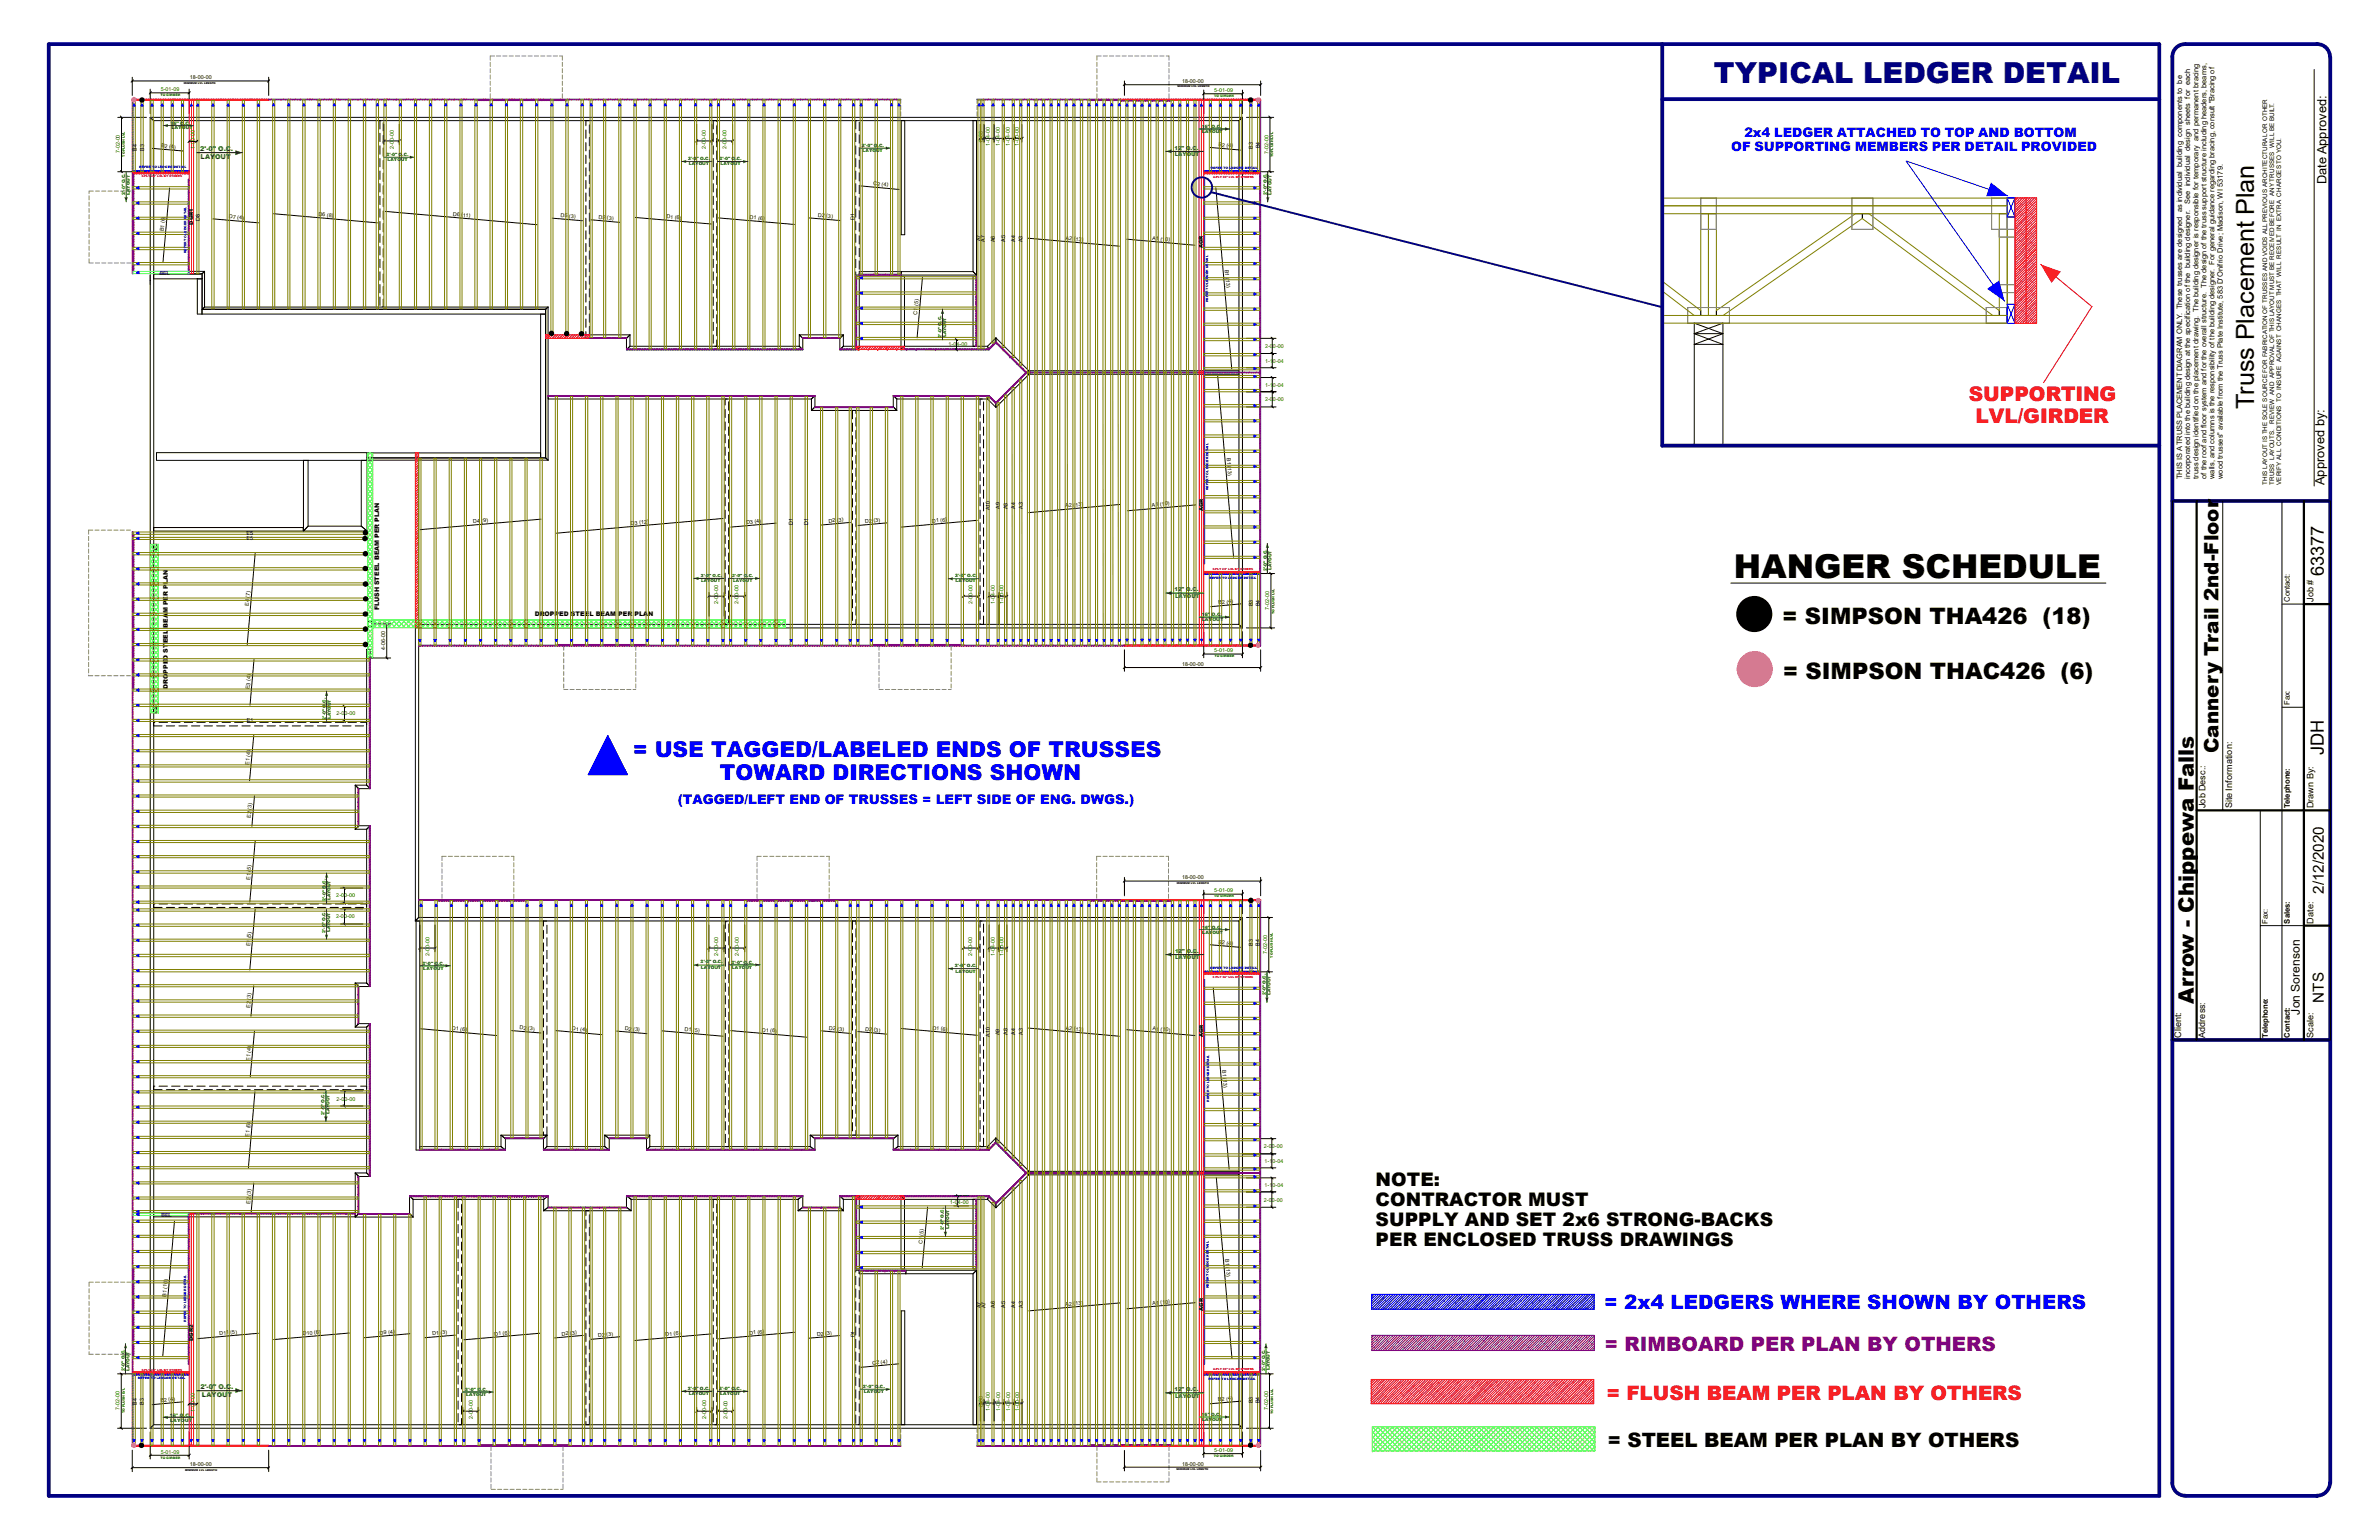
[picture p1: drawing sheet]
<svg xmlns="http://www.w3.org/2000/svg" width="432mm" height="279mm" viewBox="0 0 432 279" stroke-linecap="round" stroke-linejoin="round" font-family="sans-serif">
<defs><g id="words">
<text font-size="6" x="314.7" y="104.9">HANGER SCHEDULE</text>
<text font-size="5.2" fill="#000080" x="311.1" y="15">TYPICAL LEDGER DETAIL</text>
<text font-size="4.6" x="409.2" y="74.3" transform="rotate(-90 409.2 74.3)">Truss Placement Plan</text>
<g font-size="4.1">
<text x="323.6" y="113.2">= SIMPSON THA426 (18)</text>
<text x="323.6" y="123.2">= SIMPSON THAC426 (6)</text>
</g>
<g font-size="3.9" fill="#00f">
<text x="114.9" y="137.4">= USE TAGGED/LABELED ENDS OF TRUSSES</text>
<text x="130.6" y="141.6">TOWARD DIRECTIONS SHOWN</text>
</g>
<text font-size="3.9" x="398.2" y="182.1" transform="rotate(-90 398.2 182.1)">Arrow - Chippewa Falls</text>
<g font-size="3.6" fill="#f00">
<text x="357.3" y="72.8">SUPPORTING</text>
<text x="358.6" y="76.8">LVL/GIRDER</text>
<text x="291.6" y="254">= FLUSH BEAM PER PLAN BY OTHERS</text>
</g>
<g font-size="3.6">
<text x="402.7" y="136.6" transform="rotate(-90 402.7 136.6)">Cannery Trail 2nd-Floor</text>
<text x="291.8" y="262.6">= STEEL BEAM PER PLAN BY OTHERS</text>
</g>
<text font-size="3.6" fill="#00f" x="291.3" y="237.6">= 2x4 LEDGERS WHERE SHOWN BY OTHERS</text>
<text font-size="3.6" fill="#800080" x="291.3" y="245">= RIMBOARD PER PLAN BY OTHERS</text>
<g font-size="3.4">
<text x="249.7" y="215.1">NOTE:</text>
<text x="249.7" y="218.8">CONTRACTOR MUST</text>
<text x="249.7" y="222.5">SUPPLY AND SET 2x6 STRONG-BACKS</text>
<text x="249.7" y="226.1">PER ENCLOSED TRUSS DRAWINGS</text>
</g>
<g font-size="3.3">
<text x="421.8" y="104.4" transform="rotate(-90 421.8 104.4)">63377</text>
<text x="421.8" y="137" transform="rotate(-90 421.8 137)">JDH</text>
</g>
<g font-size="2.8">
<text x="421.8" y="162.1" transform="rotate(-90 421.8 162.1)">2/12/2020</text>
<text x="421.8" y="181.9" transform="rotate(-90 421.8 181.9)">NTS</text>
</g>
<g font-size="2.4" fill="#00f">
<text x="314.2" y="27.3">OF SUPPORTING MEMBERS PER DETAIL PROVIDED</text>
<text x="316.6" y="24.8">2x4 LEDGER ATTACHED TO TOP AND BOTTOM</text>
<text x="123" y="145.9">(TAGGED/LEFT END OF TRUSSES = LEFT SIDE OF ENG. DWGS.)</text>
</g>
<g font-size="2.3">
<text x="422.3" y="33.4" transform="rotate(-90 422.3 33.4)">Date Approved:</text>
<text x="421.9" y="88.1" transform="rotate(-90 421.9 88.1)">Approved by:</text>
</g>
<text font-size="2.2" x="417.4" y="184.1" transform="rotate(-90 417.4 184.1)">Jon Sorenson</text>
<g font-size="1.7">
<text x="419.9" y="109.2" transform="rotate(-90 419.9 109.2)">Job #</text>
<text x="400.3" y="146.6" transform="rotate(-90 400.3 146.6)">Job Desc.:</text>
<text x="405.1" y="146.6" transform="rotate(-90 405.1 146.6)">Site Information:</text>
<text x="419.9" y="146.6" transform="rotate(-90 419.9 146.6)">Drawn By:</text>
<text x="419.9" y="167.6" transform="rotate(-90 419.9 167.6)">Date:</text>
<text x="395.9" y="188.3" transform="rotate(-90 395.9 188.3)">Client:</text>
<text x="400.3" y="188.3" transform="rotate(-90 400.3 188.3)">Address:</text>
<text x="419.9" y="188.3" transform="rotate(-90 419.9 188.3)">Scale:</text>
</g>
<g font-size="1.4">
<text x="397.6" y="37" transform="rotate(-90 397.6 37)">See individual design sheets for each</text>
<text x="396.1" y="86.9" transform="rotate(-90 396.1 86.9)">THIS IS A TRUSS PLACEMENT DIAGRAM ONLY. These trusses are designed as individual building components to be</text>
<text x="397.6" y="86.9" transform="rotate(-90 397.6 86.9)">incorporated into the building design at the specification of the building designer.</text>
<text x="399" y="86.9" transform="rotate(-90 399 86.9)">truss design identified on the placement drawing. The building designer is responsible for temporary and permanent bracing</text>
<text x="400.5" y="86.9" transform="rotate(-90 400.5 86.9)">of the roof and floor system and for the overall structure. The design of the truss support structure including headers, beams,</text>
<text x="402" y="86.9" transform="rotate(-90 402 86.9)">walls, and columns is the responsibility of the building designer. For general guidance regarding bracing, consult &quot;Bracing of</text>
<text x="403.4" y="86.9" transform="rotate(-90 403.4 86.9)">wood trusses&quot; available from the Truss Plate Institute, 583 D'Onifrio Drive; Madison, WI 53179.</text>
<text x="415.6" y="109.2" transform="rotate(-90 415.6 109.2)">Contact:</text>
<text x="415.6" y="127.9" transform="rotate(-90 415.6 127.9)">Fax:</text>
<text x="415.6" y="146.6" transform="rotate(-90 415.6 146.6)">Telephone:</text>
<text x="411.6" y="167.6" transform="rotate(-90 411.6 167.6)">Fax:</text>
<text x="415.6" y="167.6" transform="rotate(-90 415.6 167.6)">Sales:</text>
<text x="411.6" y="188.3" transform="rotate(-90 411.6 188.3)">Telephone:</text>
<text x="415.6" y="188.3" transform="rotate(-90 415.6 188.3)">Contact:</text>
</g>
<g font-size="1.2" fill="#008000">
<text x="36.3" y="27.4">2'-0&quot; O.C.</text>
<text x="36.4" y="28.8">LAYOUT</text>
<text x="36.4" y="252.1">2'-0&quot; O.C.</text>
<text x="36.7" y="253.4">LAYOUT</text>
</g>
<g font-size="1.1">
<text x="412.7" y="76.9" transform="rotate(-90 412.7 76.9)">REVIEW AND APPROVAL OF THIS LAYOUT MUST BE RECEIVED BEFORE ANY TRUSSES WILL BE BUILT.</text>
<text x="411.5" y="88" transform="rotate(-90 411.5 88)">THIS LAYOUT IS THE SOLE SOURCE FOR FABRICATION OF TRUSSES AND VOIDS ALL PREVIOUS ARCHITECTURAL OR OTHER</text>
<text x="412.7" y="88" transform="rotate(-90 412.7 88)">TRUSS LAYOUTS.</text>
<text x="414" y="88" transform="rotate(-90 414 88)">VERIFY ALL CONDITIONS TO INSURE AGAINST CHANGES THAT WILL RESULT IN EXTRA CHARGES TO YOU.</text>
<text x="68.8" y="110.7" transform="rotate(-90 68.8 110.7)">FLUSH STEEL BEAM PER PLAN</text>
<text x="97.1" y="111.8">DROPPED STEEL BEAM PER PLAN</text>
<text x="30.5" y="124.9" transform="rotate(-90 30.5 124.9)">DROPPED STEEL BEAM PER PLAN</text>
</g>
<g font-size="1" fill="#008000">
<text x="29.2" y="16.5">5-01-09</text>
<text x="220.4" y="16.7">5-01-09</text>
<text x="21.8" y="27.8" transform="rotate(-90 21.8 27.8)">7-02-00</text>
<text x="35.3" y="27.1" transform="rotate(-90 35.3 27.1)">1-00-00</text>
<text x="71.5" y="27" transform="rotate(-90 71.5 27)">2-00-00</text>
<text x="128.1" y="27" transform="rotate(-90 128.1 27)">2-00-00</text>
<text x="131.9" y="27" transform="rotate(-90 131.9 27)">2-00-00</text>
<text x="178.4" y="25.7" transform="rotate(-90 178.4 25.7)">6-00</text>
<text x="179.7" y="26.5" transform="rotate(-90 179.7 26.5)">1-04-00</text>
<text x="181.5" y="26.5" transform="rotate(-90 181.5 26.5)">1-04-00</text>
<text x="183.3" y="26.5" transform="rotate(-90 183.3 26.5)">1-04-00</text>
<text x="184.9" y="26.5" transform="rotate(-90 184.9 26.5)">1-00-00</text>
<text x="213.2" y="27.2">12&quot; O.C.</text>
<text x="213.2" y="28.3">LAYOUT</text>
<text x="230.3" y="27.9" transform="rotate(-90 230.3 27.9)">7-02-00</text>
<text x="172.2" y="62.7">1-04-00</text>
<text x="229.6" y="63.1">2-00-00</text>
<text x="229.6" y="65.8">1-10-04</text>
<text x="229.6" y="70.2">1-10-04</text>
<text x="229.6" y="72.8">2-00-00</text>
<text x="213.2" y="107.3">12&quot; O.C.</text>
<text x="130.3" y="109.6" transform="rotate(-90 130.3 109.6)">2-00-00</text>
<text x="134.1" y="109.6" transform="rotate(-90 134.1 109.6)">2-00-00</text>
<text x="176.5" y="109.6" transform="rotate(-90 176.5 109.6)">2-00-00</text>
<text x="180.6" y="109.6" transform="rotate(-90 180.6 109.6)">1-04-00</text>
<text x="182.2" y="109.6" transform="rotate(-90 182.2 109.6)">1-00-00</text>
<text x="213.3" y="108.4">LAYOUT</text>
<text x="230.4" y="110.6" transform="rotate(-90 230.4 110.6)">7-02-00</text>
<text x="220.4" y="118.4">5-01-09</text>
<text x="61.1" y="129.8">2-00-00</text>
<text x="220.4" y="161.9">5-01-09</text>
<text x="61" y="166.6">2-00-00</text>
<text x="61" y="162.8">2-00-00</text>
<text x="77.9" y="173.4" transform="rotate(-90 77.9 173.4)">2-00-00</text>
<text x="130.3" y="173.4" transform="rotate(-90 130.3 173.4)">2-00-00</text>
<text x="134.1" y="173.4" transform="rotate(-90 134.1 173.4)">2-00-00</text>
<text x="176.4" y="173.4" transform="rotate(-90 176.4 173.4)">2-00-00</text>
<text x="180.6" y="173.4" transform="rotate(-90 180.6 173.4)">1-04-00</text>
<text x="182.2" y="173.4" transform="rotate(-90 182.2 173.4)">1-00-00</text>
<text x="213.3" y="172.9">12&quot; O.C.</text>
<text x="230" y="173.1" transform="rotate(-90 230 173.1)">7-02-00</text>
<text x="213.3" y="174.1">LAYOUT</text>
<text x="61.1" y="199.8">2-00-00</text>
<text x="229.4" y="208.3">2-00-00</text>
<text x="229.5" y="215.3">1-10-04</text>
<text x="229.5" y="211">1-10-04</text>
<text x="172.4" y="218.5">1-04-00</text>
<text x="229.4" y="218">2-00-00</text>
<text x="21.7" y="255.8" transform="rotate(-90 21.7 255.8)">7-02-00</text>
<text x="35.3" y="256.2" transform="rotate(-90 35.3 256.2)">1-00-00</text>
<text x="85.8" y="257.4" transform="rotate(-90 85.8 257.4)">2-00-00</text>
<text x="128.1" y="257.4" transform="rotate(-90 128.1 257.4)">2-00-00</text>
<text x="132" y="257.5" transform="rotate(-90 132 257.5)">2-00-00</text>
<text x="178.4" y="255.2" transform="rotate(-90 178.4 255.2)">6-00</text>
<text x="179.7" y="256" transform="rotate(-90 179.7 256)">1-04-00</text>
<text x="181.5" y="256" transform="rotate(-90 181.5 256)">1-04-00</text>
<text x="183.3" y="256" transform="rotate(-90 183.3 256)">1-04-00</text>
<text x="185" y="256" transform="rotate(-90 185 256)">1-00-00</text>
<text x="213.2" y="252.4">12&quot; O.C.</text>
<text x="213.3" y="253.6">LAYOUT</text>
<text x="230.2" y="255.8" transform="rotate(-90 230.2 255.8)">7-02-00</text>
<text x="29.2" y="263.7">5-01-09</text>
<text x="220.4" y="263.4">5-01-09</text>
</g>
<g font-size="1">
<text x="34.5" y="14.4">18-00-00</text>
<text x="214.5" y="15">18-00-00</text>
<text x="24.8" y="27.3" transform="rotate(-90 24.8 27.3)">B4</text>
<text x="26.2" y="27.3" transform="rotate(-90 26.2 27.3)">B3</text>
<text x="29.3" y="26.8" transform="rotate(5 29.3 26.8)">B2 (4)</text>
<text x="221.1" y="26.5" transform="rotate(5 221.1 26.5)">B2 (4)</text>
<text x="227.4" y="27" transform="rotate(-90 227.4 27)">B3</text>
<text x="228.6" y="26.9" transform="rotate(-90 228.6 26.9)">B4</text>
<text x="158.5" y="33.7" transform="rotate(5 158.5 33.7)">C2 (4)</text>
<text x="29.8" y="42" transform="rotate(-85 29.8 42)">B1 (6)</text>
<text x="35.1" y="40.8" transform="rotate(-90 35.1 40.8)">DGR1</text>
<text x="36.3" y="40.1" transform="rotate(-90 36.3 40.1)">D8</text>
<text x="41.5" y="39.6" transform="rotate(5 41.5 39.6)">D7 (4)</text>
<text x="57.8" y="39.2" transform="rotate(5 57.8 39.2)">D6 (8)</text>
<text x="82.2" y="39.1" transform="rotate(5 82.2 39.1)">D6 (11)</text>
<text x="101.7" y="39.4" transform="rotate(5 101.7 39.4)">D5 (3)</text>
<text x="108.6" y="39.7" transform="rotate(5 108.6 39.7)">D2 (3)</text>
<text x="120.9" y="39.6" transform="rotate(5 120.9 39.6)">D1 (6)</text>
<text x="136.1" y="39.7" transform="rotate(5 136.1 39.7)">D1 (6)</text>
<text x="148.4" y="39.3" transform="rotate(5 148.4 39.3)">D2 (3)</text>
<text x="155.1" y="39.9" transform="rotate(-90 155.1 39.9)">D1</text>
<text x="178" y="43.8" transform="rotate(-90 178 43.8)">A7</text>
<text x="178.8" y="43.9" transform="rotate(-90 178.8 43.9)">A7</text>
<text x="180.6" y="43.9" transform="rotate(-90 180.6 43.9)">A6</text>
<text x="182.5" y="43.9" transform="rotate(-90 182.5 43.9)">A5</text>
<text x="184.3" y="43.9" transform="rotate(-90 184.3 43.9)">A4</text>
<text x="185.6" y="43.9" transform="rotate(-90 185.6 43.9)">A3</text>
<text x="193.4" y="43.5" transform="rotate(5 193.4 43.5)">A2 (13)</text>
<text x="209.1" y="43.5" transform="rotate(5 209.1 43.5)">A1 (10)</text>
<text x="218.3" y="45" transform="rotate(-90 218.3 45)">AGR</text>
<text x="29" y="49.8">BEL</text>
<text x="222.3" y="48.9" transform="rotate(85 222.3 48.9)">B1 (13)</text>
<text x="166.5" y="57.1" transform="rotate(-85 166.5 57.1)">C1 (5)</text>
<text x="222.7" y="83.1" transform="rotate(85 222.7 83.1)">B1 (13)</text>
<text x="85.9" y="95" transform="rotate(-5 85.9 95)">D4 (9)</text>
<text x="114.5" y="95.2" transform="rotate(-5 114.5 95.2)">D3 (12)</text>
<text x="135.5" y="95" transform="rotate(-5 135.5 95)">D3 (4)</text>
<text x="143.9" y="95.2" transform="rotate(-90 143.9 95.2)">D1</text>
<text x="146.7" y="95.2" transform="rotate(-90 146.7 95.2)">D1</text>
<text x="150.4" y="94.8" transform="rotate(-5 150.4 94.8)">D2 (3)</text>
<text x="157.1" y="94.9" transform="rotate(-5 157.1 94.9)">D2 (3)</text>
<text x="169.2" y="94.8" transform="rotate(-5 169.2 94.8)">D1 (6)</text>
<text x="179.7" y="92.6" transform="rotate(-90 179.7 92.6)">A10</text>
<text x="181.5" y="92.3" transform="rotate(-90 181.5 92.3)">A9</text>
<text x="182.9" y="92.4" transform="rotate(-90 182.9 92.4)">A8</text>
<text x="184.2" y="92.3" transform="rotate(-90 184.2 92.3)">A4</text>
<text x="185.6" y="92.3" transform="rotate(-90 185.6 92.3)">A3</text>
<text x="193.4" y="92.1" transform="rotate(-5 193.4 92.1)">A2 (13)</text>
<text x="209.1" y="91.9" transform="rotate(-5 209.1 91.9)">A1 (10)</text>
<text x="218.4" y="92.8" transform="rotate(-90 218.4 92.8)">AGR</text>
<text x="44.7" y="98">E5</text>
<text x="44.7" y="97.1">E5</text>
<text x="45.2" y="109.9" transform="rotate(-85 45.2 109.9)">E4 (7)</text>
<text x="221.2" y="109.6" transform="rotate(-5 221.2 109.6)">B2 (4)</text>
<text x="227.4" y="110" transform="rotate(-90 227.4 110)">B3</text>
<text x="228.6" y="110" transform="rotate(-90 228.6 110)">B4</text>
<text x="69.9" y="117.9" transform="rotate(-90 69.9 117.9)">4-06-00</text>
<text x="45.3" y="125" transform="rotate(-85 45.3 125)">E3 (4)</text>
<text x="214.5" y="120.8">18-00-00</text>
<text x="44.8" y="131">E1</text>
<text x="45.3" y="138.8" transform="rotate(-85 45.3 138.8)">E1 (4)</text>
<text x="45.6" y="148.4" transform="rotate(-85 45.6 148.4)">E2 (3)</text>
<text x="45.4" y="159.6" transform="rotate(-85 45.4 159.6)">E1 (5)</text>
<text x="214.5" y="159.5">18-00-00</text>
<text x="45.4" y="171.7" transform="rotate(-85 45.4 171.7)">E1 (5)</text>
<text x="221.1" y="171.2" transform="rotate(5 221.1 171.2)">B2 (4)</text>
<text x="227.4" y="171.6" transform="rotate(-90 227.4 171.6)">B3</text>
<text x="228.6" y="171.6" transform="rotate(-90 228.6 171.6)">B4</text>
<text x="45.4" y="182.8" transform="rotate(-85 45.4 182.8)">E2 (3)</text>
<text x="82" y="186.8" transform="rotate(5 82 186.8)">D1 (6)</text>
<text x="94.3" y="186.8" transform="rotate(5 94.3 186.8)">D2 (3)</text>
<text x="103.8" y="186.9" transform="rotate(5 103.8 186.9)">D1 (4)</text>
<text x="113.4" y="186.9" transform="rotate(5 113.4 186.9)">D2 (3)</text>
<text x="124.2" y="187.1" transform="rotate(5 124.2 187.1)">D1 (5)</text>
<text x="138.3" y="187.2" transform="rotate(5 138.3 187.2)">D1 (6)</text>
<text x="150.5" y="186.9" transform="rotate(5 150.5 186.9)">D2 (3)</text>
<text x="157.1" y="187" transform="rotate(5 157.1 187)">D2 (3)</text>
<text x="169.2" y="186.8" transform="rotate(5 169.2 186.8)">D1 (6)</text>
<text x="179.7" y="188.1" transform="rotate(-90 179.7 188.1)">A10</text>
<text x="181.4" y="187.8" transform="rotate(-90 181.4 187.8)">A9</text>
<text x="182.8" y="187.7" transform="rotate(-90 182.8 187.7)">A8</text>
<text x="184.2" y="187.7" transform="rotate(-90 184.2 187.7)">A4</text>
<text x="185.7" y="187.7" transform="rotate(-90 185.7 187.7)">A3</text>
<text x="193.4" y="186.8" transform="rotate(5 193.4 186.8)">A2 (13)</text>
<text x="209.2" y="186.9" transform="rotate(5 209.2 186.9)">A1 (10)</text>
<text x="218.4" y="188.2" transform="rotate(-90 218.4 188.2)">AGR</text>
<text x="45.4" y="192.4" transform="rotate(-85 45.4 192.4)">E1 (4)</text>
<text x="221.8" y="194.1" transform="rotate(85 221.8 194.1)">B1 (13)</text>
<text x="45.3" y="206.2" transform="rotate(-85 45.3 206.2)">E1 (6)</text>
<text x="29.3" y="220.7">BEL</text>
<text x="45.4" y="218.5" transform="rotate(-85 45.4 218.5)">E2 (3)</text>
<text x="167.4" y="225.8" transform="rotate(-85 167.4 225.8)">C1 (5)</text>
<text x="222.4" y="228.5" transform="rotate(85 222.4 228.5)">B1 (13)</text>
<text x="30.2" y="235.3" transform="rotate(-85 30.2 235.3)">B1 (10)</text>
<text x="178" y="237.3" transform="rotate(-90 178 237.3)">A7</text>
<text x="178.9" y="237.4" transform="rotate(-90 178.9 237.4)">A7</text>
<text x="180.6" y="237.3" transform="rotate(-90 180.6 237.3)">A6</text>
<text x="182.4" y="237.3" transform="rotate(-90 182.4 237.3)">A5</text>
<text x="184.2" y="237.3" transform="rotate(-90 184.2 237.3)">A4</text>
<text x="185.6" y="237.3" transform="rotate(-90 185.6 237.3)">A3</text>
<text x="193.4" y="236.9" transform="rotate(-5 193.4 236.9)">A2 (13)</text>
<text x="209.2" y="236.7" transform="rotate(-5 209.2 236.7)">A1 (10)</text>
<text x="218.4" y="237.8" transform="rotate(-90 218.4 237.8)">AGR</text>
<text x="35.1" y="243.3" transform="rotate(-90 35.1 243.3)">DGR2</text>
<text x="39.8" y="242.2" transform="rotate(-5 39.8 242.2)">D11 (5)</text>
<text x="54.9" y="242.3" transform="rotate(-5 54.9 242.3)">D10 (6)</text>
<text x="69" y="242.1" transform="rotate(-5 69 242.1)">D9 (4)</text>
<text x="78.5" y="242.3" transform="rotate(-5 78.5 242.3)">D1 (3)</text>
<text x="89.7" y="242.3" transform="rotate(-5 89.7 242.3)">D1 (6)</text>
<text x="102" y="242.3" transform="rotate(-5 102 242.3)">D2 (3)</text>
<text x="108.6" y="242.6" transform="rotate(-5 108.6 242.6)">D2 (3)</text>
<text x="120.8" y="242.4" transform="rotate(-5 120.8 242.4)">D1 (6)</text>
<text x="136" y="242.1" transform="rotate(-5 136 242.1)">D1 (6)</text>
<text x="148.3" y="242.4" transform="rotate(-5 148.3 242.4)">D2 (3)</text>
<text x="155.2" y="242.7" transform="rotate(-90 155.2 242.7)">D1</text>
<text x="158.4" y="247.6" transform="rotate(-5 158.4 247.6)">C2 (4)</text>
<text x="24.8" y="254.9" transform="rotate(-90 24.8 254.9)">B4</text>
<text x="26.1" y="254.8" transform="rotate(-90 26.1 254.8)">B3</text>
<text x="29.2" y="254.4" transform="rotate(-5 29.2 254.4)">B2 (4)</text>
<text x="221.1" y="254.3" transform="rotate(-5 221.1 254.3)">B2 (4)</text>
<text x="227.4" y="254.6" transform="rotate(-90 227.4 254.6)">B3</text>
<text x="228.6" y="254.6" transform="rotate(-90 228.6 254.6)">B4</text>
<text x="34.5" y="266">18-00-00</text>
<text x="214.5" y="265.9">18-00-00</text>
</g>
<g font-size=".8" fill="#008000">
<text x="30.9" y="22.6">16&quot; O.C.</text>
<text x="31.1" y="23.5">LAYOUT</text>
<text x="218.1" y="23.2">16&quot; O.C.</text>
<text x="70.1" y="28.3">2'-0&quot; O.C.</text>
<text x="70.3" y="29.2">LAYOUT</text>
<text x="124.9" y="29.1">2'-0&quot; O.C.</text>
<text x="125" y="30">LAYOUT</text>
<text x="130.6" y="29.1">2'-0&quot; O.C.</text>
<text x="130.8" y="30">LAYOUT</text>
<text x="156.4" y="26.7">2'-0&quot; O.C.</text>
<text x="156.5" y="27.6">LAYOUT</text>
<text x="218.2" y="24.1">LAYOUT</text>
<text x="22.7" y="35.4" transform="rotate(-90 22.7 35.4)">2'-0&quot; O.C.</text>
<text x="23.6" y="35.3" transform="rotate(-90 23.6 35.3)">LAYOUT</text>
<text x="229.9" y="35.4" transform="rotate(-90 229.9 35.4)">2'-0&quot; O.C.</text>
<text x="230.8" y="35.3" transform="rotate(-90 230.8 35.3)">LAYOUT</text>
<text x="170.9" y="61.3" transform="rotate(-90 170.9 61.3)">2'-0&quot; O.C.</text>
<text x="171.7" y="61.1" transform="rotate(-90 171.7 61.1)">LAYOUT</text>
<text x="127.2" y="104.7">2'-0&quot; O.C.</text>
<text x="127.3" y="105.6">LAYOUT</text>
<text x="132.9" y="104.8">2'-0&quot; O.C.</text>
<text x="133.1" y="105.6">LAYOUT</text>
<text x="173.4" y="104.8">2'-0&quot; O.C.</text>
<text x="173.4" y="105.7">LAYOUT</text>
<text x="229.9" y="103.6" transform="rotate(-90 229.9 103.6)">2'-0&quot; O.C.</text>
<text x="230.8" y="103.4" transform="rotate(-90 230.8 103.4)">LAYOUT</text>
<text x="218.1" y="111.8">16&quot; O.C.</text>
<text x="218.1" y="112.7">LAYOUT</text>
<text x="59.1" y="130.6" transform="rotate(-90 59.1 130.6)">2'-0&quot; O.C.</text>
<text x="60" y="130.4" transform="rotate(-90 60 130.4)">LAYOUT</text>
<text x="59.1" y="163.4" transform="rotate(-90 59.1 163.4)">2'-0&quot; O.C.</text>
<text x="60" y="163.3" transform="rotate(-90 60 163.3)">LAYOUT</text>
<text x="59.1" y="169.2" transform="rotate(-90 59.1 169.2)">2'-0&quot; O.C.</text>
<text x="59.9" y="169.1" transform="rotate(-90 59.9 169.1)">LAYOUT</text>
<text x="218.2" y="168.5">16&quot; O.C.</text>
<text x="218.2" y="169.5">LAYOUT</text>
<text x="76.7" y="175">2'-0&quot; O.C.</text>
<text x="76.8" y="175.9">LAYOUT</text>
<text x="127.2" y="174.8">2'-0&quot; O.C.</text>
<text x="127.2" y="175.8">LAYOUT</text>
<text x="132.8" y="174.9">2'-0&quot; O.C.</text>
<text x="132.8" y="175.8">LAYOUT</text>
<text x="173.3" y="175.4">2'-0&quot; O.C.</text>
<text x="173.4" y="176.4">LAYOUT</text>
<text x="229.7" y="180.6" transform="rotate(-90 229.7 180.6)">2'-0&quot; O.C.</text>
<text x="230.6" y="180.5" transform="rotate(-90 230.6 180.5)">LAYOUT</text>
<text x="58.9" y="202.2" transform="rotate(-90 58.9 202.2)">2'-0&quot; O.C.</text>
<text x="59.8" y="202.1" transform="rotate(-90 59.8 202.1)">LAYOUT</text>
<text x="171.3" y="223.1" transform="rotate(-90 171.3 223.1)">2'-0&quot; O.C.</text>
<text x="172.3" y="223" transform="rotate(-90 172.3 223)">LAYOUT</text>
<text x="22.6" y="248.8" transform="rotate(-90 22.6 248.8)">2'-0&quot; O.C.</text>
<text x="23.5" y="248.7" transform="rotate(-90 23.5 248.7)">LAYOUT</text>
<text x="156.6" y="251.9">2'-0&quot; O.C.</text>
<text x="229.6" y="248.8" transform="rotate(-90 229.6 248.8)">2'-0&quot; O.C.</text>
<text x="230.5" y="248.6" transform="rotate(-90 230.5 248.6)">LAYOUT</text>
<text x="30.8" y="257">16&quot; O.C.</text>
<text x="30.9" y="257.9">LAYOUT</text>
<text x="84.5" y="252.4">2'-0&quot; O.C.</text>
<text x="84.6" y="253.3">LAYOUT</text>
<text x="124.8" y="252.1">2'-0&quot; O.C.</text>
<text x="125" y="253.1">LAYOUT</text>
<text x="130.6" y="252.3">2'-0&quot; O.C.</text>
<text x="130.7" y="253.1">LAYOUT</text>
<text x="156.8" y="252.8">LAYOUT</text>
<text x="218.1" y="256.9">16&quot; O.C.</text>
<text x="218.2" y="257.8">LAYOUT</text>
</g>
<g font-size=".6" fill="#008000">
<text x="29.1" y="17.4">TO GIRDER</text>
<text x="220.4" y="17.6">TO GIRDER</text>
<text x="22.6" y="28.4" transform="rotate(-90 22.6 28.4)">TO FLUSH LVL</text>
<text x="231.1" y="28.6" transform="rotate(-90 231.1 28.6)">TO FLUSH LVL</text>
<text x="231.4" y="111.4" transform="rotate(-90 231.4 111.4)">TO FLUSH LVL</text>
<text x="220.4" y="119.3">TO GIRDER</text>
<text x="220.4" y="162.8">TO GIRDER</text>
<text x="231" y="173.7" transform="rotate(-90 231 173.7)">TO FLUSH LVL</text>
<text x="22.6" y="256.4" transform="rotate(-90 22.6 256.4)">TO FLUSH LVL</text>
<text x="231.1" y="256.5" transform="rotate(-90 231.1 256.5)">TO FLUSH LVL</text>
<text x="29.1" y="264.6">TO GIRDER</text>
<text x="220.3" y="264.3">TO GIRDER</text>
</g>
<g font-size=".6" fill="#00f">
<text x="25.3" y="30.6">REFER TO LEDGER DETAIL</text>
<text x="219.7" y="30.6">REFER TO LEDGER DETAIL</text>
<text x="33.8" y="46" transform="rotate(-90 33.8 46)">REFER TO LEDGER DETAIL</text>
<text x="219.3" y="54.8" transform="rotate(-90 219.3 54.8)">REFER TO LEDGER DETAIL</text>
<text x="219.4" y="88.9" transform="rotate(-90 219.4 88.9)">REFER TO LEDGER DETAIL</text>
<text x="219.5" y="105">REFER TO LEDGER DETAIL</text>
<text x="219.7" y="175.8">REFER TO LEDGER DETAIL</text>
<text x="219.5" y="199.9" transform="rotate(-90 219.5 199.9)">REFER TO LEDGER DETAIL</text>
<text x="219.4" y="233.7" transform="rotate(-90 219.4 233.7)">REFER TO LEDGER DETAIL</text>
<text x="33.8" y="239.9" transform="rotate(-90 33.8 239.9)">REFER TO LEDGER DETAIL</text>
<text x="25" y="250.2">REFER TO LEDGER DETAIL</text>
<text x="219.4" y="250.3">REFER TO LEDGER DETAIL</text>
</g>
<g font-size=".5">
<text x="33.4" y="15.2">MINIMUM LVL LENGTH</text>
<text x="213.7" y="15.8">MINIMUM LVL LENGTH</text>
<text x="213.6" y="160.4">MINIMUM LVL LENGTH</text>
<text x="33.6" y="266.8">MINIMUM LVL LENGTH</text>
<text x="213.5" y="266.7">MINIMUM LVL LENGTH</text>
</g>
<g font-size=".5" fill="#f00">
<text x="25.7" y="32.1">2-PLY 24&quot; LVL BY OTHERS</text>
<text x="220.2" y="32.2">2-PLY 24&quot; LVL BY OTHERS</text>
<text x="220" y="103.4">2-PLY 24&quot; LVL BY OTHERS</text>
<text x="220.1" y="177.4">2-PLY 24&quot; LVL BY OTHERS</text>
<text x="25.7" y="248.7">2-PLY 24&quot; LVL BY OTHERS</text>
<text x="220.2" y="248.6">2-PLY 24&quot; LVL BY OTHERS</text>
</g>
</g></defs>
<path d="M8.8 8h383.1v263.4h-383.1zM394.3 10.3v258.8M396.7 8a2.29 2.29 0 0 0-2.4 2.3M396.7 8h23.9M420.5 8a2.33 2.33 0 0 1 2.4 2.3M423 10.3v258.8M394.3 90.9h28.7M394.3 188.7h28.7M394.3 269a2.32 2.32 0 0 0 2.4 2.4M396.7 271.4h23.9M422.9 269a2.37 2.37 0 0 1-2.4 2.4" fill="none" stroke="#000080" stroke-width=".68"/>
<g fill="none" stroke="#000" stroke-width=".18">
<path d="M24 14v3.3M24 14.7h24.8M24.2 14.5l-.4 .4M27.3 16.2v4.4M27.3 16.8h7M27.5 16.6l-.4 .5M34.3 16.2v4.4M34.5 16.6l-.4 .5M48.8 14v3.3M48.9 14.5l-.3 .4M204.1 14.7v2.6M204.1 15.4h24.7"/>
<path d="M204.3 15.2l-.4 .3M218.5 16.3v4.3M218.5 17h7M218.7 16.8l-.4 .4M225.5 16.3v4.3M225.7 16.8l-.4 .4M228.8 14.7v2.6M229 15.2l-.4 .3M420 12.6v75.6M21.4 21.3h5.2M21.4 31.2h5.2M21.8 30.9l.4 .4"/>
<path d="M21.8 21l.4 .5M22.1 21.3v9.9M27.3 21.3l.6 .6M27.3 21.3v237.8M27.3 21.3h198.2M27.6 26.9l5.6 .5M27.9 21.9v236.6M27.9 21.9h197M30.8 34.1l-1.2 13.4M38.7 39.7l8.2 .7M49.7 38.8l18.8 1.6M69 21.9v1.5"/>
<path d="M69 24.2v1.5M69 26.5v1.5M69 28.7v1.6M69 31v1.6M69 33.3v1.5M69 35.6v1.5M69 37.9v1.5M69.6 22.3v1.5M69.6 24.6v1.5M69.6 26.8v1.6M69.6 29.1v1.5M69.6 31.4v1.5"/>
<path d="M69.6 33.7v1.5M69.6 36v1.5M69.6 38.3v1.5M69.7 22.6v3.6M69.7 25.6h2.8M69.9 25.4l-.4 .4M69.9 38.4l27.6 2.4M72.5 22.6v3.6M72.7 25.4l-.4 .4M100.2 39.6l5.5 .4M106.3 21.9v.9M106.3 23.6v1.5"/>
<path d="M106.3 25.9v1.5M106.3 28.2v1.5M106.3 30.4v1.6M106.3 32.7v1.5M106.3 35v1.5M106.3 37.3v1.5M106.3 39.6v1.5M107 22.6v1.6M107 24.9v1.6M107 27.2v1.5M107 29.5v1.5M107 31.8v1.5"/>
<path d="M107 34.1v1.5M107 36.4v1.5M107 38.7v1.5M107.3 39.9l5.2 .4M115.3 39.5l13.8 1.1M126.4 22.6v3.6M126.4 25.6h2.8M126.7 25.4l-.4 .4M129.2 22.6v3.6M129.4 25.4l-.4 .4M129.5 21.9v1.5M129.5 24.2v1.5"/>
<path d="M129.5 26.5v1.5M129.5 28.7v1.6M129.5 31v1.6M129.5 33.3v1.5M129.5 35.6v1.5M129.5 37.9v1.5M130.1 21.9v.2M130.1 22.8v1.5M130.1 25.1v1.5M130.1 27.4v1.5M130.1 29.7v1.5M130.1 32v1.5"/>
<path d="M130.1 34.2v1.6M130.1 36.5v1.6M130.1 38.8v1.5M130.2 22.6v3.6M130.2 25.6h2.8M130.4 39.5l13.8 1.2M130.4 25.4l-.4 .4M133 22.6v3.6M133.2 25.4l-.4 .4M146.9 39.5l5.5 .5M155.3 21.9v1.5M155.3 24.2v1.5"/>
<path d="M155.3 26.5v1.5M155.3 28.7v1.6M155.3 31v1.6M155.3 33.3v1.5M155.3 35.6v1.5M155.3 37.9v1.5M156 22.2v1.5M156 24.5v1.5M156 26.8v1.5M156 29v1.6M156 31.3v1.6M156 33.6v1.5"/>
<path d="M156 35.9v1.5M156 38.2v1.5M156.3 33.7l6.9 .7M163.6 21.9v20.7h.6v-20.7M176.6 21.9v27.4M177.2 21.9v28M177.9 25.1h7.6M177.9 22.6v3.2M178.1 24.9l-.4 .4M178.6 22.6v3.2M178.8 24.9l-.4 .4M180.4 22.6v3.2"/>
<path d="M180.6 24.9l-.3 .4M182.3 22.6v3.2M182.5 24.9l-.4 .4M184.1 22.6v3.2M184.3 24.9l-.4 .4M185.5 22.6v3.2M185.7 24.9l-.4 .4M219.7 26.8l5.4 .4M220.7 34.1l2.9 32.8M224.9 21.9v91.4M225.5 21.3l-.6 .6M225.5 21.3v92.6"/>
<path d="M226.2 21.3h5M226.2 31.2h5M230.3 30.9l.4 .4M230.3 21l.4 .5M230.5 21.3v9.9M27.9 49.2h9.2M27.9 49.7h8.8M27.9 50.6h8.8M27.9 49.7h8.8v7.3M35.8 50.6v6.4h63.2M36.7 56.1h62.3v27h-32.4M36.7 56.1h62.4"/>
<path d="M36.7 49.7v6.4M37.1 55.7h62.4M37.1 55.7l-.4 .4M37.1 49.2v6.5M37.1 49.2l-.4 .5M69 40.2v1.5M69 42.5v1.5M69 44.7v1.6M69 47v1.6M69 49.3v1.5M69 51.6v1.5M69 53.9v1.5"/>
<path d="M69.6 54.3l-.1 1.4M69.6 40.6v1.5M69.6 42.8v1.6M69.6 45.1v1.6M69.6 47.4v1.5M69.6 49.7v1.5M69.6 52v1.5M98.1 57v26.1M99.1 56.1v27M99.5 55.7v27.8M99.5 55.7l-.4 .4M106.3 41.9v1.5"/>
<path d="M106.3 44.2v1.5M106.3 46.4v1.6M106.3 48.7v1.5M106.3 51v1.5M106.3 53.3v1.5M106.3 55.6v1.5M106.3 57.9v1.5M107 40.9v1.6M107 43.2v1.5M107 45.5v1.5M107 47.8v1.5M107 50.1v1.5"/>
<path d="M107 52.4v1.5M107 54.7v1.5M107 56.9v1.6M107 59.2v1.5M129.5 40.2v1.5M129.5 42.5v1.5M129.5 44.7v1.6M129.5 47v1.6M129.5 49.3v1.5M129.5 51.6v1.5M129.5 53.9v1.5M129.5 56.2v1.5"/>
<path d="M129.5 58.5v1.5M130.1 41.1v1.5M130.1 43.4v1.5M130.1 45.7v1.5M130.1 48v1.5M130.1 50.2v1.6M130.1 52.5v1.6M130.1 54.8v1.5M130.1 57.1v1.5M130.1 59.4v1.5M155.3 40.2v1.5M155.3 42.5v1.5"/>
<path d="M155.3 44.7v1.6M155.3 47v1.6M155.3 49.3v.6h21.9M156 40.5v1.5M156 42.8v1.5M156 45v1.6M156 47.3v1.6M163.6 49.3v.6M167.4 50.3l-.9 11M176.6 49.3h-20.6v.6M176.6 49.3l.6 .6M186.6 43.2l16.6 1.5"/>
<path d="M204.5 43.4l12.4 1.1M99.5 72.4h47.8M99.5 71.8h48.4M106.3 60.7h8M106.3 60.2v1.2h7.4M113.7 61.4v2.1M113.7 63.5h32M114.3 62.8h30.8M114.3 62.8l-.6 .7M114.3 60.7v2.1M114.3 60.7l-.6 .7M129.5 60.7v1.6"/>
<path d="M130.1 61.7v1.1M131.6 72.4v1.1M131.6 74.3v1.5M131.6 76.5v1.6M131.6 78.8v1.5M132.2 72.9v1.5M132.2 75.2v1.5M132.2 77.5v1.5M132.2 79.8v1.5M145.1 60.7h8M145.1 60.7l.6 .7M145.1 60.7v2.1"/>
<path d="M145.1 62.8l.6 .7M145.7 61.4v2.1M145.7 61.4h6.7M147.3 72.4v2.1M147.3 74.5h15.5M147.9 71.8v2M147.9 71.8l-.6 .6M147.9 73.8l-.6 .7M147.9 73.8h14.2M152.4 61.4v2.1M152.4 63.5h3.6M153.1 60.7v2.1"/>
<path d="M153.1 62.8h2.2M153.1 62.8l-.7 .7M153.1 60.7l-.7 .7M154.7 74.5v1.5M154.7 76.8v1.5M154.7 79v1.6M155.3 62.8v-12.6h.7v13.3M155.3 62.8l.7 .7M155.4 74.5v.5M155.4 75.8v1.5M155.4 78.1v1.5M162.1 71.8v2"/>
<path d="M162.1 71.8h17.4M162.1 73.8l.7 .7M162.1 71.8l.7 .6M162.8 72.4h16.4M162.8 72.4v2.1M163.5 63.5h16M164.2 62.8h15M164.2 62.8l-.7 .7M164.2 62.8v-12.6h-.7v13.3M176.6 62.8v-12.6h.6v12.6M177.9 72.4v1.1M177.9 74.3v1.5"/>
<path d="M177.9 76.5v1.6M177.9 78.8v1.5M178.5 72.9v1.5M178.5 75.2v1.5M178.5 77.5v1.5M178.5 79.8v1.5M179.2 72.4l1.6 1.5M179.2 62.8l.3 .7M179.5 71.8l-.3 .6M179.5 71.8l1.3 1.2M180.8 61.3v.9M180.8 73v.9"/>
<path d="M180.8 61.3l6.3 6.3M180.8 62.2l5.4 5.4M180.8 61.3l-1.6 1.5M180.8 62.2l-1.3 1.3M186.2 67.6h.9M186.2 67.6l-5.4 5.4M187.1 67.6l-6.3 6.3M221 68.3l2.9 32.8M224.9 67.3h-38.2v.6h38.2M226.2 73.8h5.4M226.2 61.4h5.4M226.2 64.1h5.4"/>
<path d="M226.2 66.7h5.4M226.2 71.1h5.4M226.2 68.5h5.4M230.7 63.9l.4 .4M230.7 61.2l.4 .4M230.7 66.5l.4 .4M230.7 70.9l.4 .4M230.7 68.3l.4 .4M230.7 73.6l.4 .4M230.9 61.4v5.3M230.9 68.5v5.3M27.9 96.4h38.7"/>
<path d="M27.9 95.7h27.1v.7M27.9 98.8h.5v.9h-.5M55.1 83.5v12.9l.8-.9M55.9 95.5h9.7M55.9 83.5v12M65.6 95.5l1 .9M65.6 83.5v12M66.6 83.1h32.5M66.6 83.5h-38.2v-1.4h38.2v14.3M66.6 83.5h32.9M66.6 82.2h31.5M98.2 94.2l-22 1.9"/>
<path d="M99.1 83.1l.4 .4M131.2 94.1l-30.2 2.6M131.6 81.1v1.5M131.6 83.4v1.5M131.6 85.7v1.5M131.6 88v1.5M131.6 90.3v1.5M131.6 92.5v1.6M131.6 94.8v1.6M131.6 97.1v1.5M131.6 99.4v1.5M132.2 82v1.6"/>
<path d="M132.2 84.3v1.6M132.2 86.6v1.5M132.2 88.9v1.5M132.2 91.2v1.5M132.2 93.5v1.5M132.2 95.8v1.5M132.2 98v1.6M140.9 94.9l-8.3 .7M154.3 94.8l-5.2 .4M154.7 81.3v1.5M154.7 83.6v1.5M154.7 85.9v1.5"/>
<path d="M154.7 88.2v1.5M154.7 90.5v1.5M154.7 92.8v1.5M154.7 95v1.6M154.7 97.3v1.5M154.7 99.6v1.5M155.4 80.3v1.6M155.4 82.6v1.6M155.4 84.9v1.5M155.4 87.2v1.5M155.4 89.5v1.5M155.4 91.8v1.5"/>
<path d="M155.4 94.1v1.5M155.4 96.4v1.5M155.4 98.6v1.6M161 94.9l-5.3 .4M177.4 94.4l-13.8 1.2M177.9 81.1v1.5M177.9 83.4v1.5M177.9 85.7v1.5M177.9 88v1.5M177.9 90.3v1.5M177.9 92.5v1.6M177.9 94.8v1.6"/>
<path d="M177.9 97.1v1.5M177.9 99.4v1.5M178.5 82v1.6M178.5 84.3v1.6M178.5 86.6v1.5M178.5 88.9v1.5M178.5 91.2v1.5M178.5 93.5v1.5M178.5 95.8v1.5M178.5 98v1.6M203.2 91.5l-16.5 1.5M217 91.6l-12.4 1.1"/>
<path d="M394.3 90.9h28.7v97.8h-28.7zM403.4 90.9v56.1M414.2 90.9v97.8M46.1 119.7l-.7 8.2M46.3 100.4l-1.4 16.5M66.7 112.7h.9v.9h-.9zM67.4 113.2h3.5M67.4 119.4h3.5M70 119.2l.4 .4M70 113l.4 .4M70.2 113.2v6.2M75.4 113.3h149.5"/>
<path d="M75.4 113.3l.6 .6h149.5M75.4 113.3v53.8l.6-.6M76 113.3v53.2M128.7 108.2h2.7M128.7 107.5v4.3M128.9 108l-.4 .4M131.4 107.5v4.3M131.6 101.7v1.5M131.6 104v1.5M131.6 106.3v1.5M131.6 108.5v1.6M131.6 110.8v1.6"/>
<path d="M131.6 113.1v.2M131.6 108l-.4 .4M132.2 100.3v1.6M132.2 102.6v1.5M132.2 104.9v1.5M132.2 107.2v1.5M132.2 109.5v1.5M132.2 111.8v1.5M132.4 107.5v5.1M132.4 108.2h2.8M132.6 108l-.4 .4M135.2 107.5v5.1"/>
<path d="M135.3 108l-.3 .4M154.7 101.9v1.5M154.7 104.2v1.5M154.7 106.5v1.5M154.7 108.8v1.5M154.7 111v1.6M155.4 100.9v1.5M155.4 103.2v1.5M155.4 105.5v1.5M155.4 107.8v1.5M155.4 110.1v1.5M155.4 112.4v.9"/>
<path d="M174.9 107.5v5.1M174.9 108.2h2.7M175 108l-.3 .4M177.6 107.5v5.1M177.8 108l-.4 .4M177.9 101.7v1.5M177.9 104v1.5M177.9 106.3v1.5M177.9 108.5v1.6M177.9 110.8v1.6M177.9 113.1v.2M178.5 100.3v1.6"/>
<path d="M178.5 102.6v1.5M178.5 104.9v1.5M178.5 107.2v1.5M178.5 109.5v1.5M178.5 111.8v1.5M179.5 108.2h3.3M179.5 107.5v5.7M179.7 108l-.4 .4M181.4 107.5v5.7M181.6 108l-.5 .4M182.8 107.5v5.7M182.9 108l-.4 .4"/>
<path d="M204.1 117.9v3.9M218.5 114.6v4.7M218.5 118.7h7M218.7 118.4l-.4 .5M224.9 113.3l.6 .6M225.3 109.6l-5.5 .5M225.5 114.6v4.7M225.7 118.4l-.4 .5M226.2 113.9h5.2M226.2 104.1h5.2M228.8 117.9v3.9M230.5 113.7l.3 .4"/>
<path d="M230.5 103.8l.3 .5M230.7 104.1v9.8M414.2 109.6h4M27.9 131.7h1.5M27.9 131.1h.2M27.9 128.4h.5v.9h-.5M28.9 131.1h1.5M30.2 131.7h1.5M31.2 131.1h1.5M32.5 131.7h1.5M33.4 131.1h1.6M34.8 131.7h1.5"/>
<path d="M35.7 131.1h1.6M37 131.7h1.6M38 131.1h1.5M39.3 131.7h1.6M40.3 131.1h1.5M41.6 131.7h1.5M42.6 131.1h1.5M43.9 131.7h1.5M44.9 131.1h1.5M46.1 133.4l-.8 8.2M46.2 131.7h1.5M47.2 131.1h1.5"/>
<path d="M48.5 131.7h1.5M49.4 131.1h1.6M50.8 131.7h1.5M51.7 131.1h1.6M53 131.7h1.6M54 131.1h1.5M55.3 131.7h1.6M56.3 131.1h1.5M57.6 131.7h1.5M58.6 131.1h1.5M59.9 131.7h1.5M60.9 131.1h1.5"/>
<path d="M61.8 130.9h4.1M61.8 128.2h4.1M62.2 131.7h1.5M62.3 130.7l.4 .4M62.3 127.9l.4 .5M62.5 128.2v2.7M63.2 131.1h1.5M64.5 131.7h1.5M65.4 131.1h1.1M204.1 121.1h24.7M204.3 120.9l-.4 .4M229 120.9l-.4 .4"/>
<path d="M414.2 128.3h4M46.2 144.4l-.5 5.5M46.3 152.6l-1 11.1M64.5 142.5v8M64.5 150.5h2M64.5 142.5l.6 .6M64.5 142.5h2M65.1 143.1v6.7M65.1 149.8h2.1M65.1 149.8l-.6 .7M65.1 143.1h2.1M66.5 142.5v-24.7h.7v25.3"/>
<path d="M66.5 150.5v27.9M66.5 142.5l.7 .6M67.2 149.8v29.2M67.2 149.8l-.7 .7M204.1 159.2v3.3M204.1 159.9h24.7M204.3 159.6l-.4 .5M228.8 159.2v3.3M229 159.6l-.4 .5M410.3 147v41.7M27.9 164.6h1.5M27.9 164h.2"/>
<path d="M28.9 164h1.5M30.2 164.6h1.5M31.2 164h1.5M32.5 164.6h1.5M33.4 164h1.6M34.8 164.6h1.5M35.7 164h1.6M37 164.6h1.6M38 164h1.5M39.3 164.6h1.6M40.3 164h1.5M41.6 164.6h1.5"/>
<path d="M42.6 164h1.5M43.9 164.6h1.5M44.9 164h1.5M46.1 178.9l-.5 5.5M46.2 164.6h1.5M46.3 165l-1 11M47.2 164h1.5M48.5 164.6h1.5M49.4 164h1.6M50.8 164.6h1.5M51.7 164h1.6M53 164.6h1.6"/>
<path d="M54 164h1.5M55.3 164.6h1.6M56.3 164h1.5M57.6 164.6h1.5M58.6 164h1.5M59.9 164.6h1.5M60.9 164h1.5M61.8 164.9h4.1M61.8 167.6h4.1M61.8 163.9h4.1M61.8 161.1h4.1M62.2 164.6h1.5"/>
<path d="M62.3 167.5l.4 .4M62.3 164.7l.4 .4M62.3 163.7l.4 .4M62.3 161l.4 .3M62.5 161.1v2.8M62.5 164.9v2.7M63.2 164h1.5M64.5 178.4v8M64.5 178.4l.6 .6M64.5 178.4h2M64.5 164.6h1.5M65.1 179v6.7"/>
<path d="M65.1 179h2.1M65.4 164h1.1M66.5 178.4l.7 .6M75.5 167.1v41.6h16.2M76 166.5l-.6 .6h149.5M76 166.5h149.5M76.2 167.1v41.6M76.2 167.8v4.9M76.2 172h2.8M76.4 171.8l-.4 .4M79 167.8v4.9M79.2 171.8l-.4 .4"/>
<path d="M98.6 167.1v.9M98.6 168.8v1.5M98.6 171.1v1.5M98.6 173.4v1.5M98.6 175.6v1.6M98.6 177.9v1.6M99.3 167.9v1.5M99.3 170.1v1.6M99.3 172.4v1.5M99.3 174.7v1.5M99.3 177v1.5M99.3 179.3v1.5"/>
<path d="M128.7 172h2.7M128.7 167.8v4.9M128.9 171.8l-.5 .4M131.4 167.8v4.9M131.6 171.8l-.4 .4M131.7 169.2v1.5M131.7 171.5v1.5M131.7 173.8v1.5M131.7 176.1v1.5M131.7 178.4v1.5M132 167.2h-.3v1.2M132.3 167.6v1.6"/>
<path d="M132.3 169.9v1.5M132.3 174.5v1.5M132.3 176.8v1.5M132.3 179.1v1.5M132.4 172h2.8M132.4 167.8v4.9M132.6 171.8l-.3 .4v1.5M135.2 167.8v4.9M135.4 171.8l-.4 .4M154.7 167.1v1.5M154.7 169.4v1.5M154.7 171.7v1.5"/>
<path d="M154.7 173.9v1.6M154.7 176.2v1.6M154.7 178.5v1.5M155.4 167.1v.6M155.4 168.5v1.5M155.4 170.8v1.5M155.4 173.1v1.5M155.4 175.3v1.6M155.4 177.6v1.6M155.4 179.9v1.5M174.9 172h2.7M174.9 167.8v4.9"/>
<path d="M175 171.8l-.3 .4M177.6 167.8v4.9M177.8 171.8l-.4 .4M177.9 167.1v1.1M177.9 169v1.5M177.9 171.3v1.5M177.9 173.6v1.5M177.9 175.9v1.5M177.9 178.1v1.6M178.5 167.6v1.6M178.5 169.9v1.5M178.5 172.2v1.5"/>
<path d="M178.5 174.5v1.5M178.5 176.8v1.5M178.5 179.1v1.5M179.5 172h3.3M179.5 167.8v4.9M179.7 171.8l-.4 .4M181.4 167.8v4.9M181.6 171.8l-.5 .4M182.8 167.8v4.9M182.9 171.8l-.4 .4M218.5 161.5v4.3M218.5 162.2h7"/>
<path d="M218.7 162l-.4 .4M219.7 171.4l5.4 .5M220.2 179.3l2.9 32.8M224.9 167.1v91.4M225.5 161.5v4.3M225.5 166.5v92.6M225.5 166.5l-.6 .6M225.7 162l-.4 .4M226.2 166.5h4.8M226.2 176.3h4.8M230.1 176.1l.4 .4M230.1 166.3l.4 .4"/>
<path d="M230.3 166.5v9.8M410.3 167.9h7.9M27.9 197.7h1.5M27.9 197.1h.2M28.9 197.1h1.5M30.2 197.7h1.5M31.2 197.1h1.5M32.5 197.7h1.5M33.4 197.1h1.6M34.8 197.7h1.5M35.7 197.1h1.6M37 197.7h1.6"/>
<path d="M38 197.1h1.5M39.3 197.7h1.6M40.3 197.1h1.5M41.6 197.7h1.5M42.6 197.1h1.5M43.9 197.7h1.5M44.9 197.1h1.5M46.2 197.7h1.5M46.2 187.1l-.8 8.2M46.3 198.1l-1.2 13.8M47.2 197.1h1.5M48.5 197.7h1.5"/>
<path d="M49.4 197.1h1.6M50.8 197.7h1.5M51.7 197.1h1.6M53 197.7h1.6M54 197.1h1.5M55.3 197.7h1.6M56.3 197.1h1.5M57.6 197.7h1.5M58.6 197.1h1.5M59.9 197.7h1.5M60.9 197.1h1.5M61.8 197.9h4.1"/>
<path d="M62.2 197.7h1.5M62.3 197.7l.4 .4M62.5 197.9v2.8M63.2 197.1h1.5M64.5 186.4h2M64.5 197.7h1.5M65.1 185.7h2.1M65.1 185.7l-.6 .7M65.4 197.1h1.1M66.5 186.4v26.4M67.2 185.7v27.7M67.2 185.7l-.7 .7"/>
<path d="M76.4 186.6l13.7 1.3M92.9 187l5.3 .4M98.6 180.2v1.5M98.6 182.5v1.5M98.6 184.8v1.5M98.6 187.1v1.5M98.6 189.4v1.5M98.6 191.6v1.6M98.6 193.9v1.6M98.6 196.2v1.5M98.6 198.5v1.5M99.3 181.6v1.5"/>
<path d="M99.3 183.9v1.5M99.3 186.1v1.6M99.3 188.4v1.5M99.3 190.7v1.5M99.3 193v1.5M99.3 195.3v1.5M99.3 197.6v1.5M99.3 199.9v1.5M100.9 187l8.3 .7M111.9 187.1l5.5 .4M120.2 187l11 1M131.7 180.6v1.6"/>
<path d="M131.7 182.9v1.5M131.7 185.2v1.5M131.7 187.5v1.5M131.7 189.8v1.5M131.7 192.1v1.5M131.7 194.4v1.5M131.7 196.6v1.6M131.7 198.9v1.5M132.3 181.4v1.5M132.3 183.6v1.6M132.3 185.9v1.6M132.3 188.2v1.5"/>
<path d="M132.3 190.5v1.5M132.3 192.8v1.5M132.3 195.1v1.5M132.3 197.4v1.5M132.3 199.6v1.6M132.6 187l13.8 1.2M149.1 187l5.2 .5M154.7 180.8v1.5M154.7 183.1v1.5M154.7 185.4v1.5M154.7 187.7v1.5M154.7 189.9v1.6"/>
<path d="M154.7 192.2v1.6M154.7 194.5v1.5M154.7 196.8v1.5M154.7 199.1v1.5M155.4 182.2v1.5M155.4 184.5v1.5M155.4 186.8v1.5M155.4 189.1v1.5M155.4 191.3v1.6M155.4 193.6v1.6M155.4 195.9v1.5M155.4 198.2v1.5"/>
<path d="M155.7 187.2l5.2 .4M163.6 186.6l13.8 1.2M177.9 180.4v1.5M177.9 182.7v1.5M177.9 185v1.5M177.9 187.3v1.5M177.9 189.6v1.5M177.9 191.9v1.5M177.9 194.1v1.6M177.9 196.4v1.6M177.9 198.7v1.5M178.5 181.4v1.5"/>
<path d="M178.5 183.6v1.6M178.5 185.9v1.6M178.5 188.2v1.5M178.5 190.5v1.5M178.5 192.8v1.5M178.5 195.1v1.5M178.5 197.4v1.5M178.5 199.6v1.6M186.7 186.5l16.5 1.5M204.5 186.8l12.4 1.1M46.1 214.6l-.5 5.2M61.8 200.7h4.1"/>
<path d="M62.3 200.4l.4 .5M64.5 212.8h2M64.5 212.8l.6 .6M64.5 212.8v8M65.1 213.4v6.8M65.1 213.4h2.1M66.5 212.8l.7 .6M74.3 217l.7 .6M74.3 217v3.2M74.3 217h25.2M75 217.6v3.2M75 217.6h23.7"/>
<path d="M76.2 208h14.7M83.1 217.6v1.5M83.1 219.9v1.5M83.8 217.6v.1M83.8 218.5v1.5M90.9 206h8.4l-.7 .6M90.9 206l.8 .6M90.9 206v2M90.9 208l.8 .7M91.7 206.6h6.9M91.7 206.6v2.1M98.6 208.7h12"/>
<path d="M98.6 200.8v1.5M98.6 203.1v1.5M98.6 205.4v.6M98.6 206.6v2.1M98.7 217.6v2.1M98.7 219.7h15.9M99.3 208h10.5M99.3 208l-.7 .7M99.3 202.1v1.6M99.3 204.4v3.6M99.5 217l-.8 .6M99.5 219l-.8 .7"/>
<path d="M99.5 217v2M99.5 219h14.2M106.3 219.7v.9M109.8 206h8.1M109.8 206l.8 .6M109.8 206v2M109.8 208l.8 .7M110.6 206.6h6.7M110.6 206.6v2.1M113.7 217h32M113.7 219l.9 .7M113.7 217l.9 .6"/>
<path d="M113.7 217v2M114.6 217.6h30.3M114.6 217.6v2.1M117.3 208.7h30.6M117.3 206.6v2.1M117.9 208h29.2M117.9 208l-.6 .7M117.9 206v2M117.9 206l-.6 .6M129.5 217.6v1.5M129.5 219.9v1.5M130.1 217.6v.1"/>
<path d="M130.1 218.5v1.5M131.7 201.2v1.5M131.7 203.5v1.5M131.7 205.8v1.5M132.3 201.9v1.6M132.3 204.2v1.5M132.3 206.5v1.5M144.9 219.7h8.2M144.9 217.6v2.1M145.7 219h6.7M145.7 217l-.8 .6M145.7 219l-.8 .7"/>
<path d="M145.7 217v2M147.1 206h15.9M147.1 206l.8 .6M147.1 206v2M147.1 208l.8 .7M147.9 206.6h14.2M147.9 206.6v2.1M152.4 217h3.6M152.4 219l.7 .7M152.4 217l.7 .6M152.4 217v2M153.1 217.6h2.2"/>
<path d="M153.1 217.6v2.1M154.7 201.4v1.5M154.7 203.7v1.5M155.4 200.5v1.5M155.4 202.8v1.5M155.4 205.1v.9M156 217l-.7 .6M156 217v13.2h-.7v-12.6M162.1 208.7h17.4M162.1 206.6v2.1M163 208h16.2M163 208l-.9 .7"/>
<path d="M163 206v2M163 206l-.9 .6M163.5 217h16M163.5 217l.7 .6M163.5 217v13.2h.7v-12.6M164.2 217.6h15M168.4 219l-1 11M173.1 218.8h2.7M173.6 218.6l.4 .4M173.6 216.7l.4 .5M173.8 217v1.8M176.6 217.6v12.6h.6v-12.6"/>
<path d="M177.9 201v1.5M177.9 203.3v1.5M177.9 205.6v1.5M177.9 207.9v.1M178.5 201.9v1.6M178.5 204.2v1.5M178.5 206.5v1.5M179.2 217.6l1.6 1.5M179.2 208l.3 .7M179.5 217l-.3 .6M179.5 217l1.3 1.2M180.8 206.5v.9"/>
<path d="M180.8 218.2v.9M180.8 206.5l6.3 6.3M180.8 207.4l5.4 5.4M180.8 206.5l-1.6 1.5M180.8 207.4l-1.3 1.3M186.2 212.8h.9M186.2 212.8l-5.4 5.4M187.1 212.8l-6.3 6.3M220.8 213.6l2.8 32.8M224.9 212.5h-38.2v.6h38.2M225.6 206.6h6M225.6 209.3h6"/>
<path d="M225.6 211.9h6M226.2 219h5.4M226.2 216.2h5.4M226.2 213.7h5.4M230.7 218.8l.4 .4M230.7 216.1l.4 .4M230.7 213.5l.4 .4M230.7 209.1l.4 .4M230.7 206.4l.4 .4M230.7 211.7l.4 .4M230.8 206.6v5.3M230.8 213.7v5.3"/>
<path d="M27.9 220.8h36.6M27.9 220.1h36.6M31.7 221.6l-2.2 24.4M64.5 220.8h10.5M65.1 220.2h9.2M65.1 220.2l-.6 .6M74.3 220.2l.7 .6M83.1 222.2v1.5M83.1 224.5v1.5M83.1 226.7v1.6M83.1 229v1.5M83.1 231.3v1.5"/>
<path d="M83.1 233.6v1.5M83.1 235.9v1.5M83.1 238.2v1.5M83.8 220.8v1.5M83.8 223.1v1.5M83.8 225.3v1.6M83.8 227.6v1.6M83.8 229.9v1.5M83.8 232.2v1.5M83.8 234.5v1.5M83.8 236.8v1.5M83.8 239.1v1.5"/>
<path d="M106.3 221.3v1.5M106.3 223.6v1.5M106.3 225.9v1.5M106.3 228.2v1.5M106.3 230.5v1.5M106.3 232.7v1.6M106.3 235v1.6M106.3 237.3v1.5M106.3 239.6v1.5M107 220.4v1.5M107 222.7v1.5M107 225v1.5"/>
<path d="M107 227.2v1.6M107 229.5v1.6M107 231.8v1.5M107 234.1v1.5M107 236.4v1.5M107 238.7v1.5M129.5 222.2v1.5M129.5 224.5v1.5M129.5 226.7v1.6M129.5 229v1.5M129.5 231.3v1.5M129.5 233.6v1.5"/>
<path d="M129.5 235.9v1.5M129.5 238.2v1.5M130.1 220.8v1.5M130.1 223.1v1.5M130.1 225.3v1.6M130.1 227.6v1.6M130.1 229.9v1.5M130.1 232.2v1.5M130.1 234.5v1.5M130.1 236.8v1.5M130.1 239.1v1.5M155.3 231.6v1.5"/>
<path d="M155.3 233.8v1.6M155.3 236.1v1.6M155.3 238.4v1.5M156 230.5v.6h20.6M156 231.8v1.5M156 234.1v1.5M156 236.4v1.5M156 238.7v1.5M164.4 230.5v.6M176.6 231.1v27.4M177.2 230.5h-21.9v.3M177.2 230.5v28"/>
<path d="M177.2 230.5l-.6 .6M203.2 236.4l-16.5 1.4M216.9 236.3l-12.3 1.1M21.3 259.1h5.3M21.3 249.3h5.3M21.8 258.9l.4 .4M21.8 249.1l.4 .4M22 249.3v9.8M27.3 259.8v4.9M27.3 259.1h198.2M27.9 258.5l-.6 .6M27.9 258.5h197"/>
<path d="M33.1 254.3l-5.5 .5M34.3 259.8v4.9M46.9 241.9l-11 1M63.4 241.9l-13.7 1.1M74.4 242l-8.3 .7M82.6 242.2l-5.5 .5M83.1 240.5v1.5M83.1 242.7v1.6M83.1 245v1.5M83.1 247.3v1.5M83.1 249.6v1.5M83.1 251.9v1.5"/>
<path d="M83.1 254.2v1.5M83.1 256.5v1.5M83.8 241.3v1.6M83.8 243.6v1.6M83.8 245.9v1.5M83.8 248.2v1.5M83.8 250.5v1.5M83.8 252.8v1.5M83.8 255.1v1.5M83.8 257.3v1.2M84 255.4v3M84 256h2.8"/>
<path d="M84.2 255.8l-.4 .4M86.8 255.4v3M87 255.8l-.4 .4M98 241.9l-13.8 1.2M105.9 242.3l-5.2 .4M106.3 241.9v1.5M106.3 244.2v1.5M106.3 246.5v1.5M106.3 248.8v1.5M106.3 251v1.6M106.3 253.3v1.5M106.3 255.6v1.5"/>
<path d="M106.3 257.9v.6M107 241v1.5M107 243.2v1.6M107 245.5v1.6M107 247.8v1.5M107 250.1v1.5M107 252.4v1.5M107 254.7v1.5M107 257v1.5M112.5 242.5l-5.2 .5M126.4 256h2.8M126.4 255.4v3"/>
<path d="M126.7 255.8l-.4 .4M129 242l-13.8 1.2M129.2 255.4v3M129.4 255.8l-.4 .4M129.5 240.5v1.5M129.5 242.7v1.6M129.5 245v1.5M129.5 247.3v1.5M129.5 249.6v1.5M129.5 251.9v1.5M129.5 254.2v1.5M129.5 256.5v1.5"/>
<path d="M130.1 241.3v1.6M130.1 243.6v1.6M130.1 245.9v1.5M130.1 248.2v1.5M130.1 250.5v1.5M130.1 252.8v1.5M130.1 255.1v1.5M130.1 257.3v1.2M130.2 256h2.8M130.2 255.4v3M130.4 255.8l-.4 .4M133 255.4v3"/>
<path d="M133.2 255.8l-.4 .4M144.2 241.7l-13.8 1.2M152.4 242.3l-5.5 .5M155.3 240.7v1.5M155.3 243v1.5M155.3 245.3v1.5M155.3 247.6v1.5M155.3 249.9v1.5M155.3 252.1v1.6M155.3 254.4v1.5M155.3 256.7v1.5M156 241v1.5"/>
<path d="M156 243.2v1.6M156 245.5v1.6M156 247.8v1.5M156 250.1v1.5M156 252.4v1.5M156 254.7v1.5M156 257v1.5M163.1 247.4l-6.8 .7M163.6 258.5v-20.7h.6v20.7M177.9 253.9v3.9M177.9 254.6h7.6M178.1 254.3l-.4 .5"/>
<path d="M178.6 253.9v3.9M178.8 254.3l-.4 .5M180.4 253.9v3.9M180.6 254.3l-.3 .5M182.3 253.9v3.9M182.5 254.3l-.4 .5M184.1 253.9v4.5M184.3 254.3l-.4 .5M185.5 253.9v4.5M185.7 254.3l-.4 .5M218.5 259.8v4.6M224.9 258.5l.6 .6"/>
<path d="M225.2 254.2l-5.5 .5M225.5 259.8v4.6M226.2 259.1h4.9M226.2 249.3h4.9M230.2 258.9l.4 .4M230.2 249.1l.4 .4M230.4 249.3v9.8M24 263.1v3.9M24 266.3h24.8M24.2 266.1l-.4 .4M27.3 264h7M27.5 263.8l-.4 .4"/>
<path d="M34.5 263.8l-.4 .4M48.8 263.1v3.9M48.9 266.1l-.3 .4M204.1 263.1v3.8M204.1 266.2h24.7M204.3 266l-.4 .4M218.5 263.7h7M218.7 263.5l-.4 .4M225.7 263.5l-.4 .4M228.8 263.1v3.8M229 266l-.4 .4"/>
</g>
<path d="M398.7 90.9v97.8M418.2 90.9v97.8M418.2 109.6h4.8M398.7 147h24.3M418.2 167.9h4.8" fill="none" stroke="#000" stroke-width=".41"/>
<g fill="none" stroke="#f00" stroke-width=".18">
<path d="M24.1 18h24.7v.2h-24.7zM24.4 18l-.2 .2M24.8 18l-.2 .2M25.3 18l-.2 .2M25.7 18l-.2 .2M26.1 18l-.1 .2M26.6 18h.1M26.6 18l-.2 .2M27 18l-.2 .2M27.5 18l-.2 .2M27.9 18l-.2 .2M28.3 18h.1"/>
<path d="M28.3 18l-.2 .2M28.8 18l-.3 .2M29.2 18l-.2 .2M29.6 18l-.2 .2M30.1 18h.1M30.1 18l-.2 .2M30.5 18l-.2 .2M30.9 18l-.2 .2M31.4 18l-.2 .2M31.8 18l-.2 .2M32.3 18l-.3 .2M32.7 18l-.2 .2"/>
<path d="M33.1 18l-.2 .2M33.6 18h.1M33.6 18l-.2 .2M34 18l-.2 .2M34.5 18l-.3 .2M34.9 18l-.2 .2M35.3 18h.1M35.3 18l-.2 .2M35.8 18l-.3 .2M36.2 18l-.2 .2M36.6 18l-.2 .2M37 18h.1"/>
<path d="M37 18l-.1 .2M37.5 18l-.2 .2M37.9 18l-.2 .2M38.4 18l-.2 .2M38.8 18l-.2 .2M39.2 18l-.2 .2M39.7 18l-.2 .2M40.1 18l-.2 .2M40.6 18h.1M40.6 18l-.3 .2M41 18l-.2 .2M41.4 18l-.2 .2"/>
<path d="M41.9 18l-.2 .2M42.3 18h.1M42.3 18l-.2 .2M42.8 18l-.3 .2M43.2 18l-.2 .2M43.6 18l-.2 .2M44 18h.1M44 18l-.1 .2M44.5 18l-.2 .2M44.9 18l-.2 .2M45.4 18l-.2 .2M45.8 18l-.2 .2"/>
<path d="M46.2 18l-.2 .2M46.7 18l-.3 .2M47.1 18l-.2 .2M47.5 18h.1M47.5 18l-.2 .2M48 18l-.2 .2M48.4 18l-.2 .2M48.8 18.1l-.2 .1M203.4 18h25.4v.2h-25.4zM203.4 18h.1M203.9 18l-.2 .2M204.3 18l-.2 .2"/>
<path d="M204.7 18h.1M204.7 18l-.2 .2M205.2 18l-.3 .2M205.6 18l-.2 .2M206 18l-.2 .2M206.5 18h.1M206.5 18l-.2 .2M206.9 18l-.2 .2M207.3 18l-.2 .2M207.8 18l-.2 .2M208.2 18l-.2 .2M208.7 18l-.3 .2"/>
<path d="M209.1 18l-.2 .2M209.5 18l-.2 .2M210 18h.1M210 18l-.2 .2M210.4 18l-.2 .2M210.9 18l-.2 .2M211.3 18l-.2 .2M211.7 18h.1M211.7 18l-.2 .2M212.2 18l-.3 .2M212.6 18l-.2 .2M213 18l-.2 .2"/>
<path d="M213.4 18h.1M213.4 18l-.1 .2M213.9 18l-.2 .2M214.3 18l-.2 .2M214.8 18l-.2 .2M215.2 18l-.2 .2M215.6 18l-.2 .2M216.1 18l-.2 .2M216.5 18l-.2 .2M216.9 18l-.2 .2M217.4 18l-.2 .2M217.8 18l-.2 .2"/>
<path d="M218.2 18l-.2 .2M218.7 18h.1M218.7 18l-.2 .2M219.1 18l-.2 .2M219.5 18l-.1 .2M220 18l-.2 .2M220.4 18l-.2 .2M220.9 18l-.3 .2M221.3 18l-.2 .2M221.7 18l-.2 .2M222.2 18h.1M222.2 18l-.2 .2"/>
<path d="M222.6 18l-.2 .2M223.1 18l-.3 .2M223.5 18l-.2 .2M223.9 18l-.2 .2M224.4 18l-.2 .2M224.8 18l-.2 .2M225.2 18l-.2 .2M225.6 18l-.1 .2M226.1 18l-.2 .2M226.5 18l-.1 .2M227 18l-.2 .2M227.4 18l-.2 .2"/>
<path d="M227.8 18l-.2 .2M228.3 18l-.2 .2M228.7 18l-.2 .2M24.1 31.2h10.2v.3h-10.2zM24.1 31.3h10.2M24.3 31.2l-.1 .1M24.8 31.2l-.4 .3M25.2 31.2l-.4 .3M25.7 31.2l-.4 .3M26.1 31.2l-.4 .3M26.5 31.2l-.4 .3M27 31.2l-.4 .3"/>
<path d="M27.4 31.2l-.4 .3M27.9 31.2l-.4 .3M28.3 31.2l-.4 .3M28.7 31.2l-.4 .3M29.2 31.2l-.5 .3M29.6 31.2l-.4 .3M30 31.2l-.4 .3M30.5 31.2l-.4 .3M30.9 31.2l-.4 .3M31.3 31.2l-.4 .3M31.8 31.2l-.4 .3M32.2 31.2l-.4 .3"/>
<path d="M32.6 31.2l-.3 .3M33.1 31.2l-.4 .3M33.5 31.2l-.4 .3M34 31.2l-.4 .3M34.3 31.2l-.3 .3M218.5 31.2h10.1v.3h-10.1zM218.5 31.3h10.1M218.7 31.2l-.2 .1M219.1 31.2l-.4 .3M219.5 31.2l-.4 .3M219.9 31.2l-.4 .3M220.4 31.2l-.4 .3"/>
<path d="M220.8 31.2l-.4 .3M221.3 31.2l-.4 .3M221.7 31.2l-.4 .3M222.1 31.2l-.4 .3M222.5 31.2l-.3 .3M223 31.2l-.4 .3M223.4 31.2l-.3 .3M223.9 31.2l-.4 .3M224.3 31.2l-.4 .3M224.7 31.2l-.3 .3M225.2 31.2l-.4 .3M225.6 31.2l-.4 .3"/>
<path d="M226.1 31.2l-.5 .3M226.5 31.2l-.4 .3M226.9 31.2l-.4 .3M227.4 31.2l-.4 .3M227.8 31.2l-.4 .3M228.3 31.2l-.5 .3M228.6 31.2l-.3 .3M99.1 60.7h7.9v.7h-7.9zM99.1 60.7v.1M99.5 60.7l-.4 .5M99.9 60.7l-.5 .7M100.4 60.7l-.6 .7"/>
<path d="M100.8 60.7l-.6 .7M101.3 60.7l-.6 .7M101.7 60.7l-.6 .7M102.2 60.7l-.7 .7M102.6 60.7l-.7 .7M103 60.7l-.6 .7M103.4 60.7l-.6 .7M103.9 60.7l-.6 .7M104.3 60.7l-.6 .7M104.7 60.7l-.6 .7M105.2 60.7l-.6 .7M105.6 60.7l-.6 .7"/>
<path d="M106.1 60.7l-.6 .7M106.5 60.7l-.6 .7M106.9 60.7l-.6 .7M107 61.2l-.2 .2M155.3 62.8h8.9v.6h-8.9zM155.5 62.8l-.2 .2M155.8 63.4h.1M156 62.8l-.6 .6M156.4 62.8l-.6 .6M156.8 62.8l-.5 .6M157.3 62.8l-.6 .6M157.6 63.4h.1"/>
<path d="M157.7 62.8l-.6 .6M158.2 62.8l-.6 .6M158.6 62.8l-.6 .6M159 62.8l-.6 .6M159.3 63.4h.1M159.5 62.8l-.7 .6M159.9 62.8l-.6 .6M160.3 62.8l-.6 .6M160.7 62.8l-.5 .6M161 63.4h.1M161.2 62.8l-.6 .6M161.6 62.8l-.6 .6"/>
<path d="M162.1 62.8l-.6 .6M162.5 62.8l-.6 .6M162.8 63.4h.1M162.9 62.8l-.6 .6M163.4 62.8l-.6 .6M163.8 62.8l-.6 .6M164.2 62.9l-.5 .5M164.2 63.3l-.1 .1M75.4 82.2h.6v31.7h-.6zM75.5 82.2l-.1 .1M75.9 82.2l-.5 .5M76 87.8l-.6 .6"/>
<path d="M76 87.3l-.6 .6M76 86.5l-.6 .6M76 86l-.6 .7M76 83.9l-.6 .6M76 88.2l-.6 .6M76 89.1l-.6 .6M76 89.5l-.6 .6M76 92.2l-.6 .6M76 97.4l-.6 .6M76 96.9l-.6 .7M76 96.5l-.6 .6M76 96.1l-.6 .6"/>
<path d="M76 95.7l-.6 .5M76 95.2l-.6 .6M76 94.8l-.6 .6M76 94.3l-.6 .6M76 93.9l-.6 .6M76 93.5l-.6 .6M76 93l-.6 .6M76 92.6l-.6 .6M76 91.7l-.6 .6M76 91.3l-.6 .6M76 90.8l-.6 .6M76 90.4l-.6 .6"/>
<path d="M76 90l-.6 .6M76 88.7l-.6 .5M76 86.9l-.6 .6M76 85.6l-.6 .6M76 85.2l-.6 .6M76 84.8l-.6 .5M76 84.3l-.6 .6M76 83.4l-.6 .6M76 83l-.6 .6M76 82.5l-.6 .6M76 97.8l-.6 .6M76 98.3l-.6 .5"/>
<path d="M76 98.7l-.6 .6M76 99.1l-.6 .6M76 99.6l-.6 .6M76 100l-.6 .6M76 100.5l-.6 .5M76 100.9l-.6 .6M76 101.3l-.6 .6M76 101.8l-.6 .6M76 102.2l-.6 .6M76 102.7l-.6 .5M76 103.1l-.6 .6M76 103.5l-.6 .6"/>
<path d="M76 103.9l-.6 .7M76 104.4l-.6 .6M76 104.8l-.6 .6M76 105.2l-.6 .6M76 105.7l-.6 .6M76 106.1l-.6 .6M76 106.6l-.6 .5M76 107l-.6 .6M76 107.4l-.6 .6M76 107.9l-.6 .6M76 108.3l-.6 .6M76 108.8l-.6 .5"/>
<path d="M76 109.2l-.6 .6M76 109.6l-.6 .6M76 110.1l-.6 .6M76 110.5l-.6 .6M76 110.9l-.6 .6M76 111.3l-.6 .7M76 111.8l-.6 .6M76 112.2l-.6 .6M76 112.7l-.6 .5M76 113.1l-.6 .6M76 113.5l-.4 .4M204.1 117h24.5v.2h-24.5z"/>
<path d="M204.4 117l-.2 .2M204.8 117l-.2 .2M205.3 117l-.2 .2M205.7 117l-.2 .2M206.2 117l-.2 .2M206.6 117l-.2 .2M207 117l-.2 .2M207.4 117l-.2 .2M207.9 117l-.2 .2M208.3 117l-.2 .2M208.7 117l-.1 .2M209.2 117l-.2 .2"/>
<path d="M209.6 117l-.2 .2M210.1 117l-.3 .2M210.5 117l-.2 .2M210.9 117l-.2 .2M211.4 117l-.2 .2M211.8 117l-.2 .2M212.3 117l-.3 .2M212.7 117l-.2 .2M213.1 117l-.2 .2M213.6 117l-.2 .2M214 117l-.2 .2M214.4 117l-.2 .2"/>
<path d="M214.9 117l-.2 .2M215.3 117l-.2 .2M215.7 117l-.1 .2M216.2 117l-.3 .2M216.6 117l-.2 .2M217 117l-.2 .2M217.5 117l-.2 .2M217.9 117l-.2 .2M218.4 117l-.3 .2M218.5 103.8h10.1M218.6 103.7l-.1 .1M218.8 117l-.2 .2"/>
<path d="M219 103.7l-.4 .4M219.2 117l-.2 .2M219.5 103.7l-.4 .4M219.7 117l-.2 .2M219.9 103.7l-.4 .4M220.1 117l-.2 .2M220.3 103.7l-.4 .4M220.5 117l-.2 .2M220.8 103.7l-.4 .4M220.9 117l-.1 .2M221.2 103.7l-.3 .4M221.4 117l-.2 .2"/>
<path d="M221.7 103.7l-.5 .4M221.8 117l-.1 .2M222.1 103.7l-.4 .4M222.3 117l-.2 .2M222.5 103.7l-.4 .4M222.7 117l-.2 .2M223 103.7l-.4 .4M223.1 117l-.2 .2M223.4 103.7l-.4 .4M223.6 117l-.2 .2M223.8 103.7l-.4 .4M224 117l-.2 .2"/>
<path d="M224.2 103.7l-.3 .4M224.3 104.1h.1M224.5 117l-.3 .2M224.7 103.7l-.4 .4M224.9 117l-.2 .2M225.1 103.7l-.4 .4M225.3 117l-.2 .2M225.6 103.7l-.4 .4M225.8 117l-.2 .2M226 103.7l-.4 .4M226.2 117l-.2 .2M226.4 103.7l-.3 .4"/>
<path d="M226.7 117l-.3 .2M226.9 103.7l-.4 .4M227.1 117l-.2 .2M227.3 103.7l-.4 .4M227.5 117l-.2 .2M227.8 103.7l-.4 .4M227.9 117l-.1 .2M228.2 103.7l-.4 .4M228.4 117l-.2 .2M228.6 104.1h.1M228.6 103.7v.4M228.6 103.7h-10.1v.4h10.1"/>
<path d="M228.6 103.7l-.4 .4M203.4 163.2h25.4v.2h-25.4zM203.6 163.2l-.2 .2M204 163.2l-.2 .2M204.5 163.2l-.2 .2M204.9 163.2l-.2 .2M205.3 163.2l-.2 .2M205.8 163.2l-.2 .2M206.2 163.2l-.2 .2M206.7 163.2l-.2 .2M207.1 163.2l-.2 .2M207.5 163.2l-.2 .2"/>
<path d="M208 163.2l-.3 .2M208.4 163.2l-.2 .2M208.8 163.2l-.2 .2M209.3 163.2l-.2 .2M209.7 163.2l-.2 .2M210.1 163.2l-.2 .2M210.6 163.2l-.2 .2M211 163.2l-.2 .2M211.5 163.2l-.3 .2M211.9 163.2l-.2 .2M212.3 163.2l-.2 .2M212.8 163.2l-.2 .2"/>
<path d="M213.2 163.2l-.2 .2M213.7 163.2l-.3 .2M214.1 163.2l-.2 .2M214.5 163.2l-.2 .2M215 163.2l-.3 .2M215.4 163.2l-.2 .2M215.8 163.2l-.2 .2M216.2 163.2l-.2 .2M216.7 163.2l-.2 .2M217.1 163.2l-.2 .2M217.6 163.2l-.3 .2M218 163.2l-.2 .2"/>
<path d="M218.4 163.2l-.2 .2M218.5 176.3h10.1v.4h-10.1zM218.5 176.5h10.1l-.2 .2M218.8 176.3l-.3 .4M218.9 163.2l-.2 .2M219.2 176.3l-.3 .4M219.3 163.2l-.2 .2M219.7 176.3l-.4 .4M219.8 163.2l-.3 .2M220.1 176.3l-.4 .4M220.2 163.2l-.2 .2M220.6 176.3l-.5 .4"/>
<path d="M220.6 163.2l-.2 .2M221 176.3l-.4 .4M221 163.2l-.2 .2M221.4 176.3l-.4 .4M221.4 163.2l-.1 .2M221.9 176.3l-.5 .4M221.9 163.2l-.2 .2M222.3 176.3l-.4 .4M222.3 163.2l-.1 .2M222.7 176.3l-.4 .4M222.8 163.2l-.2 .2M223.2 176.3l-.4 .4"/>
<path d="M223.2 163.2l-.2 .2M223.6 176.3l-.4 .4M223.6 163.2l-.2 .2M224.1 176.3l-.5 .4M224.1 163.2l-.2 .2M224.5 176.3l-.4 .4M224.5 163.2l-.2 .2M224.9 176.3l-.4 .4M225 163.2l-.3 .2M225.3 176.3l-.3 .4M225.4 163.2l-.2 .2M225.8 176.3l-.4 .4"/>
<path d="M225.8 163.2l-.2 .2M226.2 176.3l-.4 .4M226.3 163.2l-.2 .2M226.7 176.3l-.4 .4M226.7 163.2l-.2 .2M227.1 176.3l-.4 .4M227.2 163.2l-.3 .2M227.5 176.3l-.3 .4M227.6 163.2l-.2 .2M228 176.3l-.4 .4M228 163.2l-.2 .2M228.4 176.3l-.4 .4"/>
<path d="M228.4 163.2l-.1 .2M228.8 163.3l-.1 .1M155.3 217h8.9v.6h-8.9zM155.5 217l-.2 .1M155.9 217l-.6 .6M156.4 217l-.6 .6M156.8 217l-.6 .6M157.2 217l-.6 .6M157.7 217l-.6 .6M158.1 217l-.6 .6M158.5 217l-.6 .6M159 217l-.6 .6"/>
<path d="M159.4 217l-.6 .6M159.9 217l-.6 .6M160.3 217l-.6 .6M160.7 217l-.6 .6M161.2 217l-.6 .6M161.6 217l-.6 .6M162 217l-.5 .6M162.5 217l-.6 .6M162.9 217l-.6 .6M163.4 217l-.6 .6M163.8 217l-.6 .6M164.2 217l-.6 .6"/>
<path d="M164.2 217.5l-.2 .1M24.1 248.9h10.2v.4h-10.2zM24.1 249.1h10.2l-.2 .2M24.5 248.9l-.4 .3M24.9 248.9l-.4 .4M25.4 248.9l-.5 .4M25.8 248.9l-.4 .4M26.2 248.9l-.4 .4M26.7 248.9l-.5 .4M27.1 248.9l-.4 .4M27.5 248.9l-.4 .4M28 248.9l-.4 .4"/>
<path d="M28.4 248.9l-.4 .4M28.9 248.9l-.5 .4M29.3 248.9l-.4 .4M29.7 248.9l-.4 .4M30.1 248.9l-.3 .4M30.6 248.9l-.4 .4M31 248.9l-.4 .4M31.5 248.9l-.4 .4M31.9 248.9l-.4 .4M32.3 248.9l-.4 .4M32.8 248.9l-.5 .4M33.2 248.9l-.4 .4"/>
<path d="M33.7 248.9l-.5 .4M34.1 248.9l-.4 .4M218.5 248.9h10.1v.4h-10.1zM218.5 249.1h10.1M218.7 248.9l-.2 .2M219.2 248.9l-.4 .4M219.6 248.9l-.4 .4M220 248.9l-.3 .4M220.5 248.9l-.4 .4M220.9 248.9l-.3 .4M221.4 248.9l-.4 .4M221.8 248.9l-.4 .4"/>
<path d="M222.2 248.9l-.4 .4M222.7 248.9l-.4 .4M223.1 248.9l-.4 .4M223.6 248.9l-.4 .4M224 248.9l-.4 .4M224.5 248.9l-.5 .4M224.9 248.9l-.4 .4M225.3 248.9l-.4 .4M225.8 248.9l-.5 .4M226.2 248.9l-.4 .4M226.6 248.9l-.4 .4M227 248.9l-.3 .4"/>
<path d="M227.5 248.9l-.4 .4M227.9 248.9l-.4 .4M228.4 248.9l-.4 .4M228.6 249l-.2 .3M24 262.2h24.8v.2h-24.8zM24.2 262.2l-.2 .2M24.7 262.2l-.2 .2M25.1 262.2l-.2 .2M25.6 262.2l-.2 .2M26 262.2l-.2 .2M26.4 262.2l-.2 .2M26.8 262.2l-.2 .2"/>
<path d="M27.3 262.2l-.2 .2M27.7 262.2l-.2 .2M28.2 262.2l-.2 .2M28.6 262.2l-.2 .2M29 262.2l-.2 .2M29.5 262.2l-.2 .2M29.9 262.2l-.2 .2M30.4 262.2l-.3 .2M30.8 262.2l-.2 .2M31.2 262.2l-.2 .2M31.7 262.2l-.2 .2M32.1 262.2l-.2 .2"/>
<path d="M32.6 262.2l-.3 .2M33 262.2l-.2 .2M33.4 262.2l-.2 .2M33.8 262.2l-.2 .2M34.3 262.2l-.2 .2M34.7 262.2l-.2 .2M35.1 262.2l-.1 .2M35.6 262.2l-.2 .2M36 262.2l-.2 .2M36.4 262.2l-.2 .2M36.9 262.2l-.2 .2M37.3 262.2l-.2 .2"/>
<path d="M37.8 262.2l-.3 .2M38.2 262.2l-.2 .2M38.7 262.2l-.3 .2M39.1 262.2l-.2 .2M39.5 262.2l-.2 .2M40 262.2l-.2 .2M40.4 262.2l-.2 .2M40.8 262.2l-.2 .2M41.3 262.2l-.2 .2M41.7 262.2l-.2 .2M42.1 262.2l-.1 .2M42.6 262.2l-.2 .2"/>
<path d="M43 262.2l-.2 .2M43.5 262.2l-.3 .2M43.9 262.2l-.2 .2M44.3 262.2l-.2 .2M44.7 262.2l-.2 .2M45.2 262.2l-.2 .2M45.6 262.2l-.2 .2M46.1 262.2l-.2 .2M46.5 262.2l-.2 .2M46.9 262.2l-.2 .2M47.4 262.2l-.2 .2M47.8 262.2l-.2 .2"/>
<path d="M48.3 262.2l-.3 .2M48.7 262.2l-.2 .2M203.4 262.2h25.2v.2h-25.2zM203.7 262.2l-.2 .2M204.1 262.2l-.2 .2M204.6 262.2l-.2 .2M205 262.2l-.2 .2M205.4 262.2l-.2 .2M205.9 262.2l-.2 .2M206.3 262.2l-.2 .2M206.8 262.2l-.3 .2M207.2 262.2l-.2 .2"/>
<path d="M207.6 262.2l-.2 .2M208.1 262.2l-.2 .2M208.5 262.2l-.2 .2M209 262.2l-.3 .2M209.4 262.2l-.2 .2M209.8 262.2l-.2 .2M210.2 262.2l-.2 .2M210.7 262.2l-.2 .2M211.1 262.2l-.2 .2M211.5 262.2l-.1 .2M212 262.2l-.2 .2M212.4 262.2l-.2 .2"/>
<path d="M212.9 262.2l-.3 .2M213.3 262.2l-.2 .2M213.7 262.2l-.2 .2M214.2 262.2l-.2 .2M214.6 262.2l-.2 .2M215.1 262.2l-.3 .2M215.5 262.2l-.2 .2M215.9 262.2l-.2 .2M216.3 262.2l-.2 .2M216.7 262.2l-.1 .2M217.2 262.2l-.2 .2M217.6 262.2l-.2 .2"/>
<path d="M218.1 262.2l-.2 .2M218.5 262.2l-.2 .2M218.9 262.2l-.2 .2M219.4 262.2l-.2 .2M219.8 262.2l-.2 .2M220.3 262.2l-.3 .2M220.7 262.2l-.2 .2M221.1 262.2l-.2 .2M221.6 262.2l-.2 .2M222 262.2l-.2 .2M222.5 262.2l-.3 .2M222.9 262.2l-.2 .2"/>
<path d="M223.3 262.2l-.2 .2M223.7 262.2l-.1 .2M224.2 262.2l-.2 .2M224.6 262.2l-.1 .2M225.1 262.2l-.2 .2M225.5 262.2l-.2 .2M225.9 262.2l-.2 .2M226.4 262.2l-.3 .2M226.8 262.2l-.2 .2M227.2 262.2l-.2 .2M227.7 262.2l-.2 .2M228.1 262.2l-.2 .2"/>
<path d="M228.6 262.2l-.3 .2"/>
</g>
<g fill="none" stroke="#0f0" stroke-width=".18">
<path d="M27.3 100l1.4 1.4M27.3 99.1l1.4 1.4M27.9 98.8h.1M27.9 98.8l.8 .9-1.4 1.4M27.9 98.8l-.6 .6M28.7 98.8h-1.4v30.5h1.4M28.7 98.8v30.5M28.7 98.8l-1.4 1.4M66.6 86.9l1 .9M66.6 86.1l1 .9M66.6 85.2l1 .9M66.6 84.3l1 1"/>
<path d="M66.6 83.4l1 1M66.6 82.5l1 1M66.7 99.1l.8 .9M66.7 98.3l.8 .8M66.7 97.4l.8 .9M66.7 96.6l.8 .8M66.7 95.7l.8 .9M66.7 94.8l.9 .9M66.7 93.9l.9 .9M66.7 93l.9 .9M66.7 92.2l.9 .8M66.7 91.3v.1"/>
<path d="M66.7 90.4l.9 1M66.7 89.5l.9 1M66.7 88.7l.9 .9M66.7 87.8l.9 .9M66.7 82.2h.9v37.2h-.9zM66.7 91.4l.9 .8M66.7 91.4h.1M67.1 82.2l.5 .4M67.2 82.2l-.6 .5M67.6 83.5h.1M67.6 88.7l-.9 1M67.6 88.7h.1"/>
<path d="M67.6 85.3l-1 .9M67.6 99.2l-.9 1M67.6 98.3l-.9 1M67.6 97.5l-.9 .9M67.6 96.6l-.9 .9M67.6 95.7l-.9 1M67.6 94.8l-.9 1M67.6 93.9l-.9 1M67.6 93.1l-.9 1M67.6 92.2l-.9 1M67.6 91.4l-.9 .9M67.6 90.5l-.9 .9"/>
<path d="M67.6 89.6l-.9 1M67.6 87.8l-.9 1M67.6 87l-.9 .9M67.6 86.1l-1 1M67.6 85.2v.1M67.6 84.4l-1 .9M67.6 83.5l-1 1M67.6 82.6l-1 1M27.3 113.1l1.4 1.4M27.3 112.2l1.4 1.4M27.3 111.3l1.4 1.4M27.3 110.4l1.4 1.4"/>
<path d="M27.3 109.6l1.4 1.4M27.3 108.7l1.4 1.4M27.3 107.9l1.4 1.4M27.3 107l1.4 1.4M27.3 106.1l1.4 1.4M27.3 105.2l1.4 1.4M27.3 104.4l1.4 1.3M27.3 103.5l1.4 1.4M27.3 102.6l1.4 1.4M27.3 101.7l1.4 1.4M27.3 100.9l1.4 1.4M27.3 114l1.4 1.4"/>
<path d="M27.3 114.9l1.4 1.3M27.3 115.7l1.4 1.4-1.4 1.4M27.3 116.6l1.4 1.4M27.3 117.4l1.4 1.4M27.3 118.3l1.4 1.4M27.3 119.2l1.4 1.4M28.7 112.8l-1.4 1.4M28.7 111.9l-1.4 1.4M28.7 111l-1.4 1.4M28.7 110.2l-1.4 1.3M28.7 109.3l-1.4 1.4M28.7 108.4l-1.4 1.4"/>
<path d="M28.7 107.5l-1.4 1.4M28.7 106.7l-1.4 1.4M28.7 105.8l-1.4 1.4M28.7 104.9l-1.4 1.4M28.7 104.1l-1.4 1.4M28.7 103.2l-1.4 1.4M28.7 102.3l-1.4 1.4M28.7 101.4l-1.4 1.4M28.7 100.5l-1.4 1.4M28.7 113.7l-1.4 1.4M28.7 114.5l-1.4 1.4M28.7 115.4l-1.4 1.4"/>
<path d="M28.7 116.3l-1.4 1.4M28.7 118l-1.4 1.4M28.7 118.9l-1.4 1.4M28.7 119.8l-1.4 1.4M66.7 100l.8 .9M66.7 100.9l.8 .9M66.7 101.8l.8 .8M66.7 102.7l.8 .8M66.7 103.5l.8 .9M66.7 104.4l.8 .8M66.7 105.3l.8 .8M66.7 106.1l.8 .9"/>
<path d="M66.7 107l.8 .8M66.7 107.9l.8 .8M66.7 108.8l.8 .8M66.7 109.6l.8 .8M66.7 110.5l.8 .8M66.7 111.4l.8 .8M66.7 112.3h.1M66.7 113.2l.7 .7M66.7 114l.7 .8M66.7 114.9l.7 .8M66.7 119.3h.1M66.7 112.3l.8 .7"/>
<path d="M66.7 116.6l.7 .8M66.7 117.5l.7 .7M66.7 118.4l.7 .7M66.7 119.3l.1 .1M66.7 112.3v.1M67.6 113.9h74.9M67.6 112.5h74.9M67.6 114.9l-.9 .9 .7 .7M67.6 113.2l.7 .7M67.6 117.5l-.9 .9M67.6 114l-.9 1M67.6 100.1l-.9 .9"/>
<path d="M67.6 100.9l-.9 1M67.6 101.8l-.9 1M67.6 102.7l-.9 1M67.6 103.5l-.9 1M67.6 104.4l-.9 1M67.6 105.3l-.9 1M67.6 106.2l-.9 .9M67.6 107.1l-.9 .9M67.6 107.9l-.9 1M67.6 108.8l-.9 1M67.6 109.7l-.9 .9M67.6 110.5l-.9 1"/>
<path d="M67.6 111.4l-.9 .9M67.6 112.3l-.9 .9M67.6 113.2l-.9 .9M67.6 115.8l-.9 1M67.6 116.7l-.9 .9M67.6 118.4l-.9 .9M67.6 119.3l-.1 .1M67.8 112.5l1.4 1.4M68.3 112.5l-.7 .7M68.7 112.5l1.4 1.4M69.2 112.5l-1.4 1.4M69.5 112.5l1.4 1.4"/>
<path d="M70.1 112.5l-1.4 1.4M70.4 112.5l1.4 1.4M71 112.5l-1.4 1.4M71.3 112.5l1.4 1.4M71.8 112.5l-1.4 1.4M72.1 112.5l1.4 1.4M72.7 112.5l-1.4 1.4M73 112.5l1.4 1.4M73.6 112.5l-1.4 1.4M73.9 112.5l1.4 1.4M74.4 112.5l-1.4 1.4M74.8 112.5l1.4 1.4"/>
<path d="M75.3 112.5l-1.4 1.4M75.6 112.5l1.4 1.4M76.2 112.5l-1.4 1.4M76.5 112.5l1.4 1.4M77 112.5l-1.4 1.4M77.4 112.5l1.4 1.4M77.9 112.5l-1.4 1.4M78.3 112.5l1.4 1.4M78.8 112.5l-1.4 1.4M79.1 112.5l1.4 1.4M79.7 112.5l-1.4 1.4M80 112.5l1.4 1.4"/>
<path d="M80.6 112.5l-1.4 1.4M80.9 112.5l1.4 1.4M81.4 112.5l-1.4 1.4M81.7 112.5l1.4 1.4M82.3 112.5l-1.4 1.4M82.6 112.5l1.4 1.4M83.1 112.5l-1.4 1.4M83.5 112.5l1.4 1.4M84 112.5l-1.4 1.4M84.4 112.5l1.4 1.4M84.9 112.5l-1.4 1.4M85.3 112.5l1.4 1.4"/>
<path d="M85.8 112.5l-1.4 1.4M86.1 112.5l1.4 1.4M86.7 112.5l-1.4 1.4M87 112.5l1.4 1.4M87.5 112.5l-1.4 1.4M87.8 112.5l1.4 1.4M88.4 112.5l-1.4 1.4M88.7 112.5l1.4 1.4M89.3 112.5l-1.4 1.4M89.6 112.5l1.4 1.4M90.1 112.5l-1.4 1.4M90.5 112.5l1.4 1.4"/>
<path d="M91 112.5l-1.4 1.4M91.4 112.5l1.4 1.4M91.9 112.5l-1.4 1.4M92.2 112.5l1.4 1.4M92.8 112.5l-1.4 1.4M93.1 112.5l1.4 1.4M93.6 112.5l-1.4 1.4M94 112.5l1.4 1.4M94.5 112.5l-1.4 1.4M94.8 112.5l1.4 1.4M95.4 112.5l-1.4 1.4M95.7 112.5l1.4 1.4"/>
<path d="M96.3 112.5l-1.4 1.4M96.6 112.5l1.4 1.4M97.1 112.5l-1.4 1.4M97.5 112.5l1.3 1.4M98 112.5l-1.4 1.4M98.3 112.5l1.4 1.4M98.9 112.5l-1.4 1.4M99.2 112.5l1.4 1.4M99.7 112.5l-1.4 1.4M100.1 112.5l1.4 1.4M100.6 112.5l-1.4 1.4M101 112.5l1.4 1.4"/>
<path d="M101.5 112.5l-1.4 1.4M101.8 112.5l1.4 1.4M102.4 112.5l-1.4 1.4M102.7 112.5l1.4 1.4M103.3 112.5l-1.4 1.4M103.6 112.5l1.4 1.4M104.1 112.5l-1.4 1.4M104.4 112.5l1.4 1.4M105 112.5l-1.4 1.4M105.3 112.5l1.4 1.4M105.9 112.5l-1.4 1.4M106.2 112.5l1.4 1.4"/>
<path d="M106.7 112.5l-1.4 1.4M107.1 112.5l1.4 1.4M107.6 112.5l-1.4 1.4M107.9 112.5l1.4 1.4M108.5 112.5l-1.4 1.4M108.8 112.5l1.4 1.4M109.3 112.5l-1.4 1.4M109.7 112.5l1.4 1.4M110.2 112.5l-1.4 1.4M110.6 112.5l1.4 1.4M111.1 112.5l-1.4 1.4M111.4 112.5l1.4 1.4"/>
<path d="M112 112.5l-1.4 1.4M112.3 112.5l1.4 1.4M112.9 112.5l-1.4 1.4M113.2 112.5l1.4 1.4M113.7 112.5l-1.4 1.4M114.1 112.5l1.4 1.4M114.6 112.5l-1.4 1.4M114.9 112.5l1.4 1.4M115.5 112.5l-1.4 1.4M115.8 112.5l1.4 1.4M116.3 112.5l-1.4 1.4M116.7 112.5l1.4 1.4"/>
<path d="M117.2 112.5l-1.4 1.4M117.6 112.5l1.4 1.4M118.1 112.5l-1.4 1.4M118.4 112.5l1.4 1.4M119 112.5l-1.4 1.4M119.3 112.5l1.4 1.4M119.8 112.5l-1.4 1.4M120.2 112.5l1.4 1.4M120.7 112.5l-1.4 1.4M121.1 112.5l1.4 1.4M121.6 112.5l-1.4 1.4M121.9 112.5l1.4 1.4"/>
<path d="M122.5 112.5l-1.4 1.4M122.8 112.5l1.4 1.4M123.3 112.5l-1.4 1.4M123.7 112.5l1.4 1.4M124.2 112.5l-1.4 1.4M124.5 112.5l1.4 1.4M125.1 112.5l-1.4 1.4M125.4 112.5l1.4 1.4M125.9 112.5l-1.4 1.4M126.3 112.5l1.4 1.4M126.8 112.5l-1.4 1.4M127.2 112.5l1.4 1.4"/>
<path d="M127.7 112.5l-1.4 1.4M128.1 112.5l1.4 1.4M128.6 112.5l-1.4 1.4M128.9 112.5l1.4 1.4M129.5 112.5l-1.4 1.4M129.8 112.5l1.3 1.4M130.3 112.5l-1.4 1.4M130.6 112.5l1.4 1.4M131.2 112.5l-1.4 1.4M131.5 112.5l1.4 1.4M132 112.5l-1.4 1.4M132.4 112.5l1.4 1.4"/>
<path d="M132.9 112.5l-1.4 1.4M133.3 112.5l1.4 1.4M133.8 112.5l-1.4 1.4M134.2 112.5l1.4 1.4M134.7 112.5l-1.4 1.4M135 112.5l1.4 1.4M135.6 112.5l-1.4 1.4M135.9 112.5l1.4 1.4M136.4 112.5l-1.4 1.4M136.7 112.5l1.4 1.4M137.3 112.5l-1.4 1.4M137.6 112.5l1.4 1.4"/>
<path d="M138.2 112.5l-1.4 1.4M138.5 112.5l1.4 1.4M139 112.5l-1.4 1.4M139.4 112.5l1.4 1.4M139.9 112.5l-1.4 1.4M140.3 112.5l1.3 1.4M140.8 112.5l-1.4 1.4M141.1 112.5l1.4 1.4M141.6 112.5l-1.3 1.4M142 112.5l.5 .5M142.5 112.5v1.4M142.5 112.5l-1.4 1.4"/>
<path d="M142.5 113.4l-.5 .5M27.3 120.1l1.4 1.4M27.3 120.9l1.4 1.4M27.3 121.8l1.4 1.4M27.3 122.7l1.4 1.4M27.3 123.6l1.4 1.4M27.3 124.4l1.4 1.4M27.3 125.3l1.4 1.4M27.3 126.2l1.4 1.4M27.3 127l1.4 1.4-.8 .9-.6-.5M27.3 127.9l1.4 1.4M28.7 124.1l-1.4 1.4"/>
<path d="M28.7 120.6l-1.4 1.4M28.7 121.5l-1.4 1.4M28.7 122.4l-1.4 1.4M28.7 123.3l-1.4 1.4M28.7 125l-1.4 1.4M28.7 125.9l-1.4 1.4M28.7 126.7l-1.4 1.4M28.7 127.6l-1.4 1.4"/>
</g>
<g fill="none" stroke="#800080" stroke-width=".18">
<path d="M24 18h.1v31.7h-.1zM24.1 20l-.1 .2M24.1 19.6l-.1 .1M24.1 19.1l-.1 .2M24.1 18.7l-.1 .1M24.1 18.2l-.1 .2M48.8 18h114.7v.1h-114.7zM48.9 18l-.1 .1M49.3 18l-.2 .1M49.7 18l-.1 .1M50.2 18l-.2 .1M50.6 18l-.1 .1"/>
<path d="M51 18h.1M51 18l-.1 .1M51.5 18l-.1 .1M51.9 18l-.1 .1M52.4 18l-.2 .1M52.7 18l-.1 .1M53.2 18l-.2 .1M53.6 18l-.1 .1M54.1 18l-.2 .1M54.5 18h.1M54.5 18l-.1 .1M54.9 18l-.1 .1"/>
<path d="M55.4 18l-.2 .1M55.8 18l-.1 .1M56.3 18l-.2 .1M56.7 18l-.1 .1M57.1 18l-.1 .1M57.6 18l-.2 .1M58 18h.1M58 18l-.1 .1M58.5 18l-.2 .1M58.9 18l-.1 .1M59.4 18l-.2 .1M59.7 18l-.1 .1"/>
<path d="M60.2 18l-.2 .1M60.6 18l-.1 .1M61.1 18l-.2 .1M61.5 18h.1M61.5 18l-.1 .1M61.9 18l-.1 .1M62.4 18l-.2 .1M62.8 18l-.1 .1M63.2 18l-.1 .1M63.7 18l-.2 .1M64.1 18l-.1 .1M64.6 18l-.2 .1"/>
<path d="M65 18h.1M65 18l-.1 .1M65.4 18l-.1 .1M65.9 18l-.2 .1M66.3 18l-.1 .1M66.7 18l-.1 .1M67.2 18l-.2 .1M67.6 18l-.1 .1M68.1 18l-.2 .1M68.5 18h.1M68.5 18l-.1 .1M68.9 18l-.1 .1"/>
<path d="M69.4 18l-.2 .1M69.8 18l-.1 .1M70.2 18l-.1 .1M70.7 18l-.2 .1M71.1 18l-.1 .1M71.5 18l-.1 .1M72 18h.1M72 18l-.2 .1M72.4 18l-.1 .1M72.9 18l-.2 .1M73.3 18l-.1 .1M73.7 18l-.1 .1"/>
<path d="M74.2 18l-.2 .1M74.6 18l-.1 .1M75.1 18l-.2 .1M75.5 18h.1M75.5 18l-.1 .1M75.9 18l-.1 .1M76.4 18l-.2 .1M76.8 18l-.1 .1M77.2 18l-.1 .1M77.7 18l-.2 .1M78.1 18l-.2 .1M78.5 18l-.1 .1"/>
<path d="M79 18h.1M79 18l-.2 .1M79.4 18l-.1 .1M79.8 18l-.1 .1M80.3 18l-.2 .1M80.7 18l-.1 .1M81.2 18l-.2 .1M81.6 18l-.2 .1M82 18l-.1 .1M82.5 18h.1M82.5 18l-.2 .1M82.9 18l-.1 .1"/>
<path d="M83.4 18l-.2 .1M83.8 18l-.1 .1M84.2 18l-.1 .1M84.7 18l-.2 .1M85.1 18l-.2 .1M85.5 18l-.1 .1M85.9 18l-.1 .1M86.4 18l-.1 .1M86.6 18.1v.1h2.3v-.1M86.8 18l-.2 .2M87.3 18l-.3 .2M87.7 18l-.3 .2"/>
<path d="M88.1 18l-.2 .2M88.6 18l-.3 .2M89 18l-.3 .2M89.5 18h.1M89.5 18l-.1 .2h2.3v-.1M89.9 18l-.2 .2M90.3 18l-.3 .2M90.8 18l-.3 .2M91.2 18l-.3 .2M91.7 18l-.3 .2M92.1 18l-.2 .1M92.1 18.1v.1h2.3v-.1"/>
<path d="M92.5 18l-.3 .2M92.9 18l-.2 .2M93.4 18l-.3 .2M93.8 18l-.2 .2M94.3 18l-.3 .2M94.7 18h.1M94.7 18l-.2 .1M94.9 18.1v.1h2.3v-.1M95.2 18l-.3 .2M95.6 18l-.3 .2M96 18l-.3 .2M96.4 18h.1"/>
<path d="M96.4 18l-.2 .2M96.9 18l-.3 .2M97.2 18.1l-.2 .1M97.3 18l-.1 .1M97.7 18l-.1 .2h2.4v-.1M98.2 18l-.3 .2M98.6 18l-.2 .2M99.1 18l-.3 .2M99.5 18l-.3 .2M99.9 18l-.2 .2M100.4 18.1v.1h2.3M100.4 18l-.2 .1"/>
<path d="M100.8 18l-.3 .2M101.3 18l-.3 .2M101.7 18h.1M101.7 18l-.3 .2M102.2 18l-.3 .2M102.6 18l-.3 .2M102.7 18.2h.1M102.7 18.1v.1M103 18l-.2 .1M103.4 18h.1M103.4 18l-.1 .1M103.8 18l-.1 .1"/>
<path d="M104.3 18l-.1 .1M104.7 18l-.1 .1M105.2 18l-.2 .1M105.6 18l-.1 .1M106 18l-.1 .1M106.5 18l-.2 .1M106.9 18l-.1 .1M107.4 18l-.2 .1M107.8 18l-.1 .1M108.2 18l-.1 .1M108.7 18h.1M108.7 18l-.2 .1"/>
<path d="M109.1 18l-.1 .1M109.6 18l-.2 .1M110 18l-.2 .1M110.4 18h.1M110.4 18l-.1 .1M110.8 18l-.1 .1M111.3 18l-.1 .1M111.7 18l-.1 .1M112.1 18l-.1 .1M112.6 18l-.2 .1M113 18l-.1 .1M113.5 18l-.2 .1"/>
<path d="M113.9 18l-.2 .1M114.3 18l-.1 .1M114.8 18l-.2 .1M115.2 18l-.1 .1M115.7 18h.1M115.7 18l-.2 .1M116.1 18l-.1 .1M116.5 18l-.1 .1M117 18l-.2 .1M117.4 18h.1M117.4 18l-.1 .1M117.8 18l-.1 .1"/>
<path d="M118.3 18l-.1 .1M118.7 18l-.1 .1M119.1 18l-.1 .1M119.6 18l-.2 .1M120 18l-.1 .1M120.5 18l-.2 .1M120.9 18l-.2 .1M121.3 18l-.1 .1M121.8 18l-.2 .1M122.2 18l-.2 .1M122.6 18h.1M122.6 18l-.1 .1"/>
<path d="M123.1 18l-.2 .1M123.5 18l-.1 .1M124 18l-.2 .1M124.4 18h.1M124.4 18l-.2 .1M124.8 18l-.1 .1M125.3 18l-.2 .1M125.7 18l-.1 .1M126.1 18l-.1 .1M126.6 18l-.2 .1M127 18l-.1 .1M127.5 18l-.2 .1"/>
<path d="M127.8 18l-.1 .1M128.3 18l-.1 .1M128.7 18l-.1 .1M129.2 18l-.1 .1M129.6 18h.1M129.6 18l-.1 .1M130.1 18l-.2 .1M130.5 18l-.2 .1M130.9 18l-.1 .1M131.4 18h.1M131.4 18l-.2 .1M131.8 18l-.1 .1"/>
<path d="M132.2 18l-.1 .1M132.7 18l-.2 .1M133.1 18l-.1 .1M133.6 18l-.2 .1M134 18l-.1 .1M134.5 18l-.2 .1M134.8 18l-.1 .1M135.3 18l-.1 .1M135.7 18l-.1 .1M136.2 18l-.1 .1M136.6 18h.1M136.6 18l-.1 .1"/>
<path d="M137.1 18l-.2 .1M137.5 18l-.2 .1M137.9 18l-.1 .1M138.3 18h.1M138.3 18l-.1 .1M138.8 18l-.2 .1M139.2 18l-.1 .1M139.7 18l-.2 .1M140.1 18l-.1 .1M140.5 18l-.1 .1M141 18l-.2 .1M141.4 18l-.1 .1"/>
<path d="M141.8 18l-.1 .1M142.3 18l-.1 .1M142.7 18l-.1 .1M143.2 18l-.2 .1M143.6 18h.1M143.6 18l-.1 .1M144.1 18l-.2 .1M144.5 18l-.2 .1M144.9 18l-.2 .1M145.3 18h.1M145.3 18l-.1 .1M145.8 18l-.2 .1"/>
<path d="M146.2 18l-.1 .1M146.6 18l-.1 .1M147.1 18l-.2 .1M147.5 18l-.1 .1M148 18l-.2 .1M148.4 18l-.1 .1M148.8 18l-.1 .1M149.3 18l-.2 .1M149.7 18l-.1 .1M150.2 18l-.2 .1M150.6 18h.1M150.6 18l-.1 .1"/>
<path d="M151 18l-.1 .1M151.5 18l-.2 .1M151.9 18l-.2 .1M152.3 18l-.1 .1M152.8 18l-.2 .1M153.2 18l-.1 .1M153.6 18l-.1 .1M154.1 18l-.2 .1M154.5 18l-.1 .1M155 18l-.2 .1M155.4 18l-.2 .1M155.8 18l-.1 .1"/>
<path d="M156.3 18l-.2 .1M156.7 18l-.2 .1M157.1 18l-.1 .1M157.6 18h.1M157.6 18l-.2 .1M158 18l-.1 .1M158.5 18l-.2 .1M158.9 18l-.2 .1M159.3 18l-.1 .1M159.8 18l-.2 .1M160.2 18l-.1 .1M160.6 18l-.1 .1"/>
<path d="M161 18l-.1 .1M161.5 18l-.1 .1M162 18l-.2 .1M162.4 18l-.2 .1M162.8 18l-.2 .1M163.2 18l-.1 .1M177.3 18h26.1v.1h-26.1zM177.7 18l-.2 .1M178.1 18l-.1 .1M178.5 18h.1M178.5 18l-.1 .1M179 18l-.2 .1"/>
<path d="M179.4 18l-.2 .1M179.9 18l-.2 .1M180.3 18l-.2 .1M180.7 18l-.1 .1M181.1 18l-.1 .1M181.6 18l-.2 .1M182 18h.1M182 18l-.1 .1M182.5 18l-.2 .1M182.9 18l-.1 .1M183.3 18l-.1 .1M183.7 18l-.1 .1"/>
<path d="M184.2 18l-.1 .1M184.7 18l-.2 .1M185.1 18l-.1 .1M185.5 18h.1M185.5 18l-.1 .1M186 18l-.2 .1M186.4 18l-.1 .1M186.9 18l-.2 .1M187.2 18l-.1 .1M187.7 18l-.2 .1M188.1 18l-.1 .1M188.6 18l-.2 .1"/>
<path d="M189 18h.1M189 18l-.1 .1M189.4 18l-.1 .1M189.9 18l-.2 .1M190.3 18l-.1 .1M190.7 18l-.1 .1M191.2 18l-.1 .1M191.6 18l-.1 .1M192.1 18l-.2 .1M192.5 18h.1M192.5 18l-.1 .1M193 18l-.2 .1"/>
<path d="M193.4 18l-.1 .1M193.8 18l-.1 .1M194.2 18l-.1 .1M194.7 18l-.2 .1M195.1 18l-.1 .1M195.5 18l-.1 .1M196 18h.1M196 18l-.1 .1M196.4 18l-.1 .1M196.9 18l-.2 .1M197.3 18l-.2 .1M197.7 18l-.1 .1"/>
<path d="M197.9 18.1v.1h.9v-.1M198.2 18l-.2 .2M198.6 18l-.3 .2M198.8 18.2h.1M199.1 18l-.2 .1M199.2 18.1v.1M199.5 18h.1M199.5 18l-.3 .2M199.9 18l-.2 .2M200.2 18.1v.1h-1M200.4 18l-.3 .2M200.6 18.1v.1h1v-.1"/>
<path d="M200.8 18l-.2 .2M201.2 18l-.2 .2M201.7 18l-.2 .2M202.1 18l-.1 .2h.9v-.1M202.5 18l-.2 .2M203 18h.1M203 18l-.3 .2M203.4 18.2h.9v.1h-.9zM203.4 18l-.1 .1M203.7 18.2l-.2 .1M204.1 18.2l-.1 .1M204.7 18.2h1v.1h-1z"/>
<path d="M204.9 18.2l-.1 .1M205.4 18.2l-.1 .1M205.7 18.3h.1M206.1 18.2h1v.1h-1zM206.3 18.2l-.1 .1M206.7 18.2l-.1 .1M207.1 18.2l-.1 .1M207.5 18.2h.9v.1h-.9zM207.6 18.2l-.1 .1M208 18.2l-.1 .1M208.4 18.2l-.1 .1M208.9 18.2h.9v.1h-.9z"/>
<path d="M209.3 18.2l-.1 .1M209.8 18.2l-.2 .1M210.2 18.2h1v.1h-1zM210.7 18.2l-.2 .1M211.1 18.2l-.2 .1M211.6 18.2h1v.1h-1zM211.9 18.2l-.1 .1M212.4 18.2l-.1 .1M228.6 18.2h.2v99h-.2zM228.8 19.6l-.2 .2M228.8 19.2l-.2 .1M228.8 18.8l-.2 .1"/>
<path d="M228.8 18.3l-.2 .2M24 37.2l.3-.2v2.4h-.2M24.1 31.5h.2v2.4h-.2M24.1 34.3h.2v2.3h-.2M24.1 39.8h.2v2.3h-.2M24.1 31.3l-.1 .2M24.1 30.9l-.1 .1M24.1 30.5l-.1 .1M24.1 30.1l-.1 .1M24.1 29.6l-.1 .2M24.1 29.2l-.1 .1M24.1 28.7l-.1 .2"/>
<path d="M24.1 28.3l-.1 .1M24.1 27.9l-.1 .1M24.1 27.4l-.1 .2M24.1 27l-.1 .1M24.1 26.5l-.1 .2M24.1 26.1l-.1 .1M24.1 25.7l-.1 .1M24.1 25.2l-.1 .2M24.1 24.8l-.1 .1M24.1 24.3l-.1 .2M24.1 23.9l-.1 .1M24.1 23.5l-.1 .1"/>
<path d="M24.1 23.1l-.1 .1M24.1 22.6l-.1 .2M24.1 22.2l-.1 .1M24.1 21.8l-.1 .1M24.1 21.3l-.1 .1M24.1 20.9l-.1 .1M24.1 20.4l-.1 .2M24.1 34l-.1 .1M24.1 39.7l-.1 .1M24.3 34.3l-.3 .2M24.3 33.4l-.3 .3M24.3 32.9l-.3 .3"/>
<path d="M24.3 32.5l-.3 .3M24.3 32.1l-.3 .2M24.3 31.6l-.3 .3M24.3 34.7l-.3 .3M24.3 35.1l-.3 .3M24.3 35.6l-.3 .3M24.3 36l-.3 .3M24.3 36.4l-.3 .3M24.3 37.3l-.3 .3M24.3 37.8l-.3 .2M24.3 38.2l-.3 .3M24.3 38.7l-.3 .2"/>
<path d="M24.3 39.1l-.3 .2M24.3 39.9l-.3 .3M24.3 33.8l-.1 .1M228.8 39.7l-.2 .2M228.8 39.3l-.2 .2M228.8 38.9l-.2 .1M228.8 38.4l-.2 .2M228.8 38l-.2 .1M228.8 37.5l-.2 .2M228.8 37.1l-.2 .2M228.8 36.7l-.2 .1M228.8 36.2l-.2 .2"/>
<path d="M228.8 35.8l-.2 .1M228.8 35.3l-.2 .2M228.8 34.9l-.2 .2M228.8 34.5l-.2 .1M228.8 34.1l-.2 .1M228.8 33.6l-.2 .1M228.8 33.2l-.2 .1M228.8 32.7l-.2 .2M228.8 32.3l-.2 .2M228.8 31.9l-.2 .1M228.8 31.5l-.2 .1M228.8 31l-.2 .2"/>
<path d="M228.8 30.6l-.2 .1M228.8 30.1l-.2 .2M228.8 29.7l-.2 .1M228.8 29.3l-.2 .1M228.8 28.8l-.2 .2M228.8 28.4l-.2 .1M228.8 27.9l-.2 .2M228.8 27.5l-.2 .1M228.8 27.1l-.2 .1M228.8 26.6l-.2 .2M228.8 26.2l-.2 .1M228.8 25.7l-.2 .2"/>
<path d="M228.8 25.3l-.2 .2M228.8 24.9l-.2 .2M228.8 24.5l-.2 .1M228.8 24l-.2 .2M228.8 23.6l-.2 .1M228.8 23.2l-.2 .1M228.8 22.7l-.2 .2M228.8 22.3l-.2 .1M228.8 21.8l-.2 .2M228.8 21.4l-.2 .1M228.8 21l-.2 .1M228.8 20.5l-.2 .2"/>
<path d="M228.8 20.1l-.2 .1M24 45.5l.3-.2v2.3h-.2M24.1 48h.2v1.2h-.2M24.1 42.5h.2M24.1 42.2l-.1 .2M24.1 44.9l-.1 .1M24.1 47.9l-.1 .2M24.1 49.2l-.1 .2M24.1 48.8h.1M24.1 41.8h.1M24.2 45.3h.1M24.3 42.5v2.4h-.2"/>
<path d="M24.3 40.3l-.3 .4M24.3 40.8l-.3 .3M24.3 41.2l-.3 .3M24.3 41.7l-.3 .3M24.3 42.5l-.3 .3M24.3 43l-.3 .3M24.3 43.4l-.3 .3M24.3 43.9l-.3 .3M24.3 44.3l-.3 .3M24.3 45.6l-.3 .3M24.3 46.1l-.3 .2M24.3 46.5l-.3 .3"/>
<path d="M24.3 46.9l-.3 .3M24.3 47.3l-.3 .4M24.3 48.2l-.3 .3M24.3 48.7l-.3 .2M24.3 49.1l-.2 .1M24.3 44.7l-.2 .2M155.3 50.2h.2v12.6h-.2zM155.5 53.3l-.2 .1M155.5 53.7l-.2 .1M155.5 54.6l-.2 .1M155.5 55.9l-.2 .1M155.5 56.8l-.2 .1"/>
<path d="M155.5 57.6l-.2 .2M155.5 54.1l-.2 .2M155.5 50.6l-.2 .2M155.5 52.4l-.2 .1M155.5 56.3l-.2 .2M155.5 55.5l-.2 .1M155.5 55l-.2 .2M155.5 52.8l-.2 .2M155.5 52l-.2 .1M155.5 51.5l-.2 .1M155.5 51.1l-.2 .1M155.5 50.2l-.2 .2"/>
<path d="M155.5 57.2l-.2 .2M155.5 58.1l-.2 .1M155.5 58.5l-.2 .1M155.5 59l-.2 .1M155.5 59.4l-.2 .1M155.5 59.8l-.2 .2M156 49.7h7.6v.2h-7.6zM156.4 49.7l-.2 .2M156.8 49.7l-.2 .2M157.2 49.7l-.1 .2M157.7 49.7l-.2 .2M158.1 49.7l-.2 .2"/>
<path d="M158.5 49.7l-.1 .2M159 49.7l-.2 .2M159.4 49.7l-.1 .2M159.9 49.7l-.2 .2M160.3 49.7l-.2 .2M160.7 49.7l-.1 .2M161.2 49.7l-.2 .2M161.6 49.7l-.1 .2M162 49.7l-.1 .2M162.5 49.7l-.2 .2M162.9 49.7l-.1 .2M163.4 49.7l-.2 .2"/>
<path d="M177.1 50.2h.1v12.6h-.1zM177.2 50.2l-.1 .2M177.2 50.7l-.1 .1M177.2 51.6l-.1 .1M177.2 59l-.1 .1M177.2 58.5l-.1 .2M177.2 58.1l-.1 .2M177.2 55.5l-.1 .1M177.2 54.7l-.1 .1M177.2 53.8l-.1 .1M177.2 51.1l-.1 .2M177.2 52.9l-.1 .1"/>
<path d="M177.2 54.2l-.1 .1M177.2 52l-.1 .2M177.2 57.7l-.1 .1M177.2 52.5l-.1 .1M177.2 59.4l-.1 .2M177.2 56.3l-.1 .2M177.2 55.9l-.1 .2M177.2 55.1l-.1 .1M177.2 53.3l-.1 .1M177.2 56.8l-.1 .1M177.2 57.2l-.1 .2M177.2 59.9l-.1 .1"/>
<path d="M228.8 59.8l-.2 .2M228.8 59.4l-.2 .1M228.8 59l-.2 .1M228.8 58.5l-.2 .1M228.8 58.1l-.2 .1M228.8 57.6l-.2 .2M228.8 57.2l-.2 .2M228.8 56.8l-.2 .1M228.8 56.3l-.2 .2M228.8 55.9l-.2 .1M228.8 55.5l-.2 .1M228.8 55l-.2 .2"/>
<path d="M228.8 54.6l-.2 .1M228.8 54.1l-.2 .2M228.8 53.7l-.2 .1M228.8 53.3l-.2 .1M228.8 52.8l-.2 .2M228.8 52.4l-.2 .1M228.8 52l-.2 .1M228.8 51.5l-.2 .1M228.8 51.1l-.2 .1M228.8 50.6l-.2 .2M228.8 50.2l-.2 .2M228.8 49.8l-.2 .1"/>
<path d="M228.8 49.3l-.2 .2M228.8 48.9l-.2 .2M228.8 48.5l-.2 .1M228.8 48l-.2 .2M228.8 47.6l-.2 .2M228.8 47.2l-.2 .1M228.8 46.7l-.2 .2M228.8 46.3l-.2 .1M228.8 45.8l-.2 .2M228.8 45.4l-.2 .2M228.8 45l-.2 .1M228.8 44.5l-.2 .2"/>
<path d="M228.8 44.1l-.2 .1M228.8 43.6l-.2 .2M228.8 43.2l-.2 .2M228.8 42.8l-.2 .1M228.8 42.3l-.2 .2M228.8 41.9l-.2 .2M228.8 41.5l-.2 .1M228.8 41.1l-.2 .1M228.8 40.6l-.2 .1M228.8 40.2l-.2 .1M99.5 71.8h48.4v.1h-48.4zM99.9 71.8l-.2 .1"/>
<path d="M100.3 71.8l-.1 .1M100.8 71.8l-.2 .1M101.2 71.8l-.2 .1M101.6 71.8l-.1 .1M102.1 71.8l-.2 .1M102.5 71.8l-.2 .1M103 71.8l-.2 .1M103.4 71.8l-.2 .1M103.8 71.8l-.1 .1M104.2 71.8l-.1 .1M104.7 71.8l-.2 .1M105.1 71.8l-.2 .1"/>
<path d="M105.6 71.8l-.2 .1M106 71.8l-.2 .1M106.4 71.8l-.1 .1M106.9 71.8l-.2 .1M107 61.3h6.7v.1h-6.7zM107.3 71.8l-.2 .1M107.4 61.3l-.2 .1M107.7 71.8l-.1 .1M107.8 61.3l-.1 .1M108.2 71.8l-.2 .1M108.2 61.3l-.1 .1M108.6 71.8l-.1 .1"/>
<path d="M108.7 61.3l-.2 .1M109.1 71.8l-.2 .1M109.1 61.3l-.2 .1M109.5 61.3l-.1 .1M109.5 71.8l-.2 .1M109.9 61.3h.1M109.9 61.3l-.1 .1M109.9 71.8l-.1 .1M110.4 71.8l-.2 .1M110.4 61.3l-.1 .1M110.8 71.8l-.1 .1M110.8 61.3l-.1 .1"/>
<path d="M111.2 71.8l-.1 .1M111.3 61.3l-.2 .1M111.7 71.8l-.2 .1M111.7 61.3h.1M111.7 61.3l-.2 .1M112.1 71.8l-.2 .1M112.1 61.3l-.1 .1M112.6 71.8l-.2 .1M112.6 61.3l-.2 .1M113 71.8l-.2 .1M113 61.3l-.1 .1M113.4 71.8l-.2 .1"/>
<path d="M113.5 61.3h.1M113.5 61.3l-.2 .1M113.7 63.3h32v.2h-32zM113.9 63.4v.1M113.9 71.8l-.2 .1M114 63.3l-.1 .1M114.3 71.8l-.2 .1M114.5 63.3l-.2 .2M114.7 71.8l-.1 .1M114.9 63.3l-.2 .2M115.1 71.8l-.1 .1M115.4 63.3l-.3 .2"/>
<path d="M115.6 71.8l-.2 .1M115.8 63.3l-.2 .2M116 71.8l-.1 .1M116.2 63.3l-.2 .2M116.5 71.8l-.2 .1M116.6 63.3l-.1 .2M116.9 71.8l-.1 .1M117.1 63.3l-.2 .2M117.3 71.8l-.1 .1M117.5 63.3l-.2 .2M117.8 71.8l-.2 .1M117.9 63.3l-.1 .2"/>
<path d="M118.2 71.8l-.1 .1M118.4 63.3l-.2 .2M118.7 71.8l-.2 .1M118.8 63.3l-.1 .2M119.1 71.8l-.1 .1M119.3 63.3l-.2 .2M119.5 71.8l-.1 .1M119.7 63.3l-.2 .2M120 71.8l-.2 .1M120.1 63.3l-.1 .2M120.4 71.8l-.2 .1M120.6 63.3l-.2 .2"/>
<path d="M120.9 63.4v.1M120.9 71.8l-.2 .1M121 63.3l-.1 .1M121.3 71.8l-.2 .1M121.5 63.3l-.2 .2M121.7 71.8l-.1 .1M121.9 63.3l-.2 .2M122.1 71.8l-.1 .1M122.3 63.3l-.2 .2M122.6 71.8l-.2 .1M122.8 63.3l-.2 .2M123 71.8l-.1 .1"/>
<path d="M123.2 63.3l-.2 .2M123.5 71.8l-.2 .1M123.6 63.3l-.1 .2M123.9 71.8l-.2 .1M124 63.3l-.1 .2M124.3 71.8l-.1 .1M124.5 63.3l-.2 .2M124.8 71.8l-.2 .1M124.9 63.3l-.1 .2M125.2 71.8l-.1 .1M125.4 63.3l-.2 .2M125.6 71.8l-.1 .1"/>
<path d="M125.8 63.3l-.2 .2M126.1 71.8l-.2 .1M126.2 63.3l-.1 .2M126.5 71.8l-.1 .1M126.7 63.3l-.2 .2M127 71.8l-.2 .1M127.1 63.3l-.1 .2M127.4 71.8l-.2 .1M127.6 63.3l-.2 .2M127.8 63.4v.1M127.8 71.8l-.1 .1M128 63.3l-.2 .1"/>
<path d="M128.3 71.8l-.2 .1M128.4 63.3l-.1 .2M128.7 71.8l-.1 .1M128.9 63.3l-.2 .2M129.1 71.8l-.1 .1M129.3 63.3l-.2 .2M129.6 71.8l-.2 .1M129.8 63.3l-.2 .2M130 71.8l-.2 .1M130.2 63.3l-.2 .2M130.5 71.8l-.2 .1M130.6 63.3l-.1 .2"/>
<path d="M130.9 71.8l-.2 .1M131 63.3l-.1 .2M131.3 71.8l-.2 .1M131.5 63.3l-.2 .2M131.7 71.8l-.1 .1M131.9 63.3l-.2 .2M132.2 71.8l-.2 .1M132.4 63.3l-.2 .2M132.6 71.8l-.1 .1M132.8 63.3l-.2 .2M133.1 71.8l-.2 .1M133.2 63.3l-.1 .2"/>
<path d="M133.5 71.8l-.2 .1M133.7 63.3l-.2 .2M133.9 71.8l-.1 .1M134.1 63.3l-.2 .2M134.4 71.8l-.2 .1M134.5 63.3l-.1 .2M134.8 71.8l-.1 .1M134.8 63.4v.1M135 63.3l-.2 .1M135.3 71.8l-.2 .1M135.4 63.3l-.1 .2M135.7 71.8l-.1 .1"/>
<path d="M135.8 63.3l-.1 .2M136.1 71.8l-.1 .1M136.3 63.3l-.2 .2M136.6 71.8l-.2 .1M136.7 63.3l-.1 .2M137 71.8l-.2 .1M137.2 63.3l-.2 .2M137.5 71.8l-.2 .1M137.6 63.3l-.1 .2M137.9 71.8l-.2 .1M138 63.3l-.1 .2M138.3 71.8l-.2 .1"/>
<path d="M138.5 63.3l-.2 .2M138.7 71.8l-.1 .1M138.9 63.3l-.2 .2M139.2 71.8l-.2 .1M139.4 63.3l-.2 .2M139.6 71.8l-.1 .1M139.8 63.3l-.2 .2M140 71.8l-.1 .1M140.2 63.3l-.2 .2M140.5 71.8l-.2 .1M140.7 63.3l-.2 .2M140.9 71.8l-.1 .1"/>
<path d="M141.1 63.3l-.2 .2M141.4 71.8l-.2 .1M141.5 63.3l-.1 .2M141.8 71.8l-.2 .1M141.8 63.4v.1M141.9 63.3l-.1 .1M142.2 71.8l-.1 .1M142.4 63.3l-.2 .2M142.7 71.8l-.2 .1M142.8 63.3l-.1 .2M143.1 71.8l-.1 .1M143.3 63.3l-.2 .2"/>
<path d="M143.6 71.8l-.2 .1M143.7 63.3l-.1 .2M144 71.8l-.2 .1M144.1 63.3l-.1 .2M144.4 71.8l-.1 .1M144.6 63.3l-.2 .2M144.9 71.8l-.2 .1M145 63.3l-.1 .2M145.3 71.8l-.2 .1M145.5 63.3l-.2 .2M145.7 61.3h6.7v.1h-6.7zM145.7 71.8l-.1 .1"/>
<path d="M145.8 61.3h-.1M146.2 71.8l-.2 .1M146.2 61.3l-.2 .1M146.6 71.8l-.1 .1M146.6 61.3h.1M146.6 61.3l-.1 .1M147 71.8l-.1 .1M147.1 61.3l-.2 .1M147.5 71.8l-.2 .1M147.5 61.3l-.1 .1M147.9 73.8h14.2v.2h-14.2zM147.9 71.8l-.2 .1"/>
<path d="M148 61.3l-.2 .1M148 73.8l-.1 .2M148.4 61.3h.1M148.4 61.3l-.1 .1M148.5 73.8l-.2 .2M148.8 61.3l-.1 .1M148.9 73.8l-.1 .2M149.3 61.3l-.2 .1M149.3 73.8l-.1 .2M149.7 61.3l-.1 .1M149.8 73.8l-.2 .2M150.2 61.3h.1"/>
<path d="M150.2 61.3l-.2 .1M150.2 73.8l-.1 .2M150.6 61.3l-.2 .1M150.7 73.8l-.2 .2M151 61.3l-.1 .1M151.1 73.8l-.2 .2M151.5 61.3l-.2 .1M151.5 73.8l-.2 .2M151.8 61.3l-.1 .1M151.9 73.8l-.1 .2M152.3 61.3l-.1 .1M152.4 73.8l-.2 .2"/>
<path d="M152.4 63.3h.1M152.4 63.3h2.9v.2h-2.9zM152.8 73.8l-.1 .2M152.9 63.3l-.2 .2M153.2 73.8l-.1 .2M153.3 63.3l-.1 .2M153.7 73.8l-.2 .2M153.8 63.3l-.2 .2M154.1 73.8l-.1 .2M154.2 63.3l-.2 .2M154.6 73.8l-.2 .2M154.6 63.3l-.1 .2"/>
<path d="M155 73.8l-.1 .2M155.1 63.3l-.2 .2M155.4 73.8l-.1 .2M155.5 60.2l-.2 .2M155.5 61.6l-.2 .1M155.5 61.1l-.2 .2M155.5 60.7l-.2 .1M155.5 62l-.2 .1M155.5 62.4l-.2 .2M155.9 73.8l-.2 .2M156.3 73.8l-.1 .2M156.8 73.8l-.2 .2"/>
<path d="M157.2 73.8l-.1 .2M157.6 73.8l-.1 .2M158.1 73.8l-.2 .2M158.5 73.8l-.2 .2M158.9 73.8l-.1 .2M159.4 73.8l-.2 .2M159.8 73.8l-.1 .2M160.2 73.8l-.1 .2M160.7 73.8l-.2 .2M161.1 73.8l-.1 .2M161.6 73.8l-.2 .2M162 73.8l-.2 .2"/>
<path d="M162.1 71.9h17.3M162.3 71.8l-.2 .1M162.8 71.8l-.2 .1M163.2 71.8l-.2 .1M163.6 71.8l-.1 .1M164 71.8l-.1 .1M164.3 63.3h-.1M164.5 71.8l-.2 .1M164.5 63.4h.1M164.7 63.3l-.2 .1M164.9 71.8l-.1 .1M165.1 63.3l-.1 .1"/>
<path d="M165.4 71.8l-.2 .1M165.6 63.3l-.2 .1M165.8 71.8l-.1 .1M166 63.3l-.2 .1M166.2 71.8l-.1 .1M166.3 63.4h.1M166.4 63.3l-.1 .1M166.7 71.8l-.2 .1M166.8 63.3l-.1 .1M167.1 71.8l-.1 .1M167.3 63.3l-.1 .1M167.6 71.8l-.2 .1"/>
<path d="M167.7 63.3l-.1 .1M168 71.8l-.1 .1M168.2 63.3l-.2 .1M168.4 71.8l-.1 .1M168.6 63.3l-.2 .1M168.9 71.8l-.2 .1M169 63.3l-.1 .1M169.3 71.8l-.2 .1M169.5 63.3l-.2 .1M169.8 63.4h.1M169.8 71.8l-.2 .1M169.9 63.3l-.1 .1"/>
<path d="M170.2 71.8l-.2 .1M170.3 63.3l-.1 .1M170.6 71.8l-.1 .1M170.8 63.3l-.2 .2M171.1 71.8l-.2 .1M171.2 63.3l-.1 .2M171.5 71.8l-.2 .1M171.7 63.3l-.2 .2M171.9 71.8l-.1 .1M172.1 63.3l-.2 .2M172.4 71.8l-.2 .1M172.6 63.3l-.2 .2"/>
<path d="M172.8 71.8l-.2 .1M173 63.3l-.2 .2M173.3 63.4v.1M173.3 71.8l-.2 .1M173.4 63.3l-.1 .1M173.7 71.8l-.2 .1M173.8 63.3l-.1 .2M174.1 71.8l-.2 .1M174.3 63.3l-.2 .2M174.5 71.8l-.1 .1M174.7 63.3l-.2 .2M175 71.8l-.2 .1"/>
<path d="M175.2 63.3l-.2 .2M175.4 71.8l-.1 .1M175.6 63.3l-.2 .2M175.9 71.8l-.2 .1M176 63.3l-.1 .2M176.3 71.8l-.2 .1M176.4 63.3l-.1 .2M176.7 63.4v.1M176.7 71.8l-.1 .1M176.9 63.3l-.2 .1M177.2 71.8l-.2 .1M177.2 62.5l-.1 .1"/>
<path d="M177.2 61.6l-.1 .2M177.2 60.3l-.1 .2M177.2 60.7l-.1 .2M177.2 61.2l-.1 .1M177.2 62.1l-.1 .1M177.3 63.3l-.1 .2M177.6 71.8l-.1 .1M177.8 63.3l-.2 .2M178.1 71.8l-.2 .1M178.2 63.3l-.1 .2M178.5 71.8l-.2 .1M178.6 63.3l-.1 .2"/>
<path d="M178.9 71.8l-.1 .1M179.1 63.3l-.2 .2M179.4 71.8l-.2 .1M179.4 63.3l1.2-1.2 5.6 5.5M179.4 63.3l.1 .2M179.4 63.3h-15.2v.1l15.3 .1M179.5 63.4l-.1 .1M179.5 71.8h.1M179.5 71.8h-17.4v.1M179.5 71.8l-.1 .1M179.5 71.8l1.3 1.2-.2 .1-1.2-1.2M179.5 63.5l1.3-1.4 5.5 5.4-.1 .1"/>
<path d="M179.5 63.2h.2M179.7 72.1h.2M179.8 62.9h.2M180 72.4h.2M180.1 62.6h.3M180.3 72.7h.2M180.4 62.3h.3M180.6 73.1h.1M180.8 73.1h.1M180.8 62.3h.1M180.8 62.3h.3M181 72.7h.3"/>
<path d="M181.1 62.6h.3M181.3 72.4h.3M181.4 62.9h.3M181.7 72.1h.2M181.8 63.2h.2M181.9 71.8h.3M182.1 63.5h.1M182.1 63.5h.2M182.3 71.5h.2M182.4 63.8h.2M182.6 71.2h.2M182.7 64.1h.2"/>
<path d="M182.9 70.9h.2M183 64.4h.2M183.2 70.6h.2M183.3 64.7h.1M183.3 64.7h.2M183.5 70.3h.2M183.6 65.1h.3M183.8 70h.2M183.9 65.4h.2M184.1 69.7h.2M184.2 65.7h.2M184.4 69.4h.3"/>
<path d="M184.6 66h.1M184.7 69h.3M184.9 66.3h.2M185 68.7h.3M185.2 66.6h.2M185.3 68.4h.3M185.5 66.9h.2M185.6 68.1h.3M185.8 67.2h.2M186 67.8h.2M186.1 67.5h42.5M186.2 67.6l.1 .1-5.5 5.5v-.1"/>
<path d="M186.2 67.6l-5.4 5.5M186.2 67.5v.1h42.4M186.6 67.5l-.1 .1M187.1 67.5l-.2 .1M187.5 67.5l-.1 .1M187.9 67.5l-.1 .1M188.4 67.5l-.1 .1M188.8 67.5l-.1 .1M189.3 67.5l-.2 .1M189.7 67.5l-.2 .1M190.1 67.5l-.1 .1M190.5 67.5l-.1 .1"/>
<path d="M191 67.5l-.2 .1M191.4 67.5l-.1 .1M191.9 67.5l-.2 .1M192.3 67.5l-.1 .1M192.7 67.5l-.1 .1M193.2 67.5l-.2 .1M193.6 67.5l-.1 .1M194.1 67.5l-.2 .1M194.5 67.5l-.1 .1M194.9 67.5l-.1 .1M195.4 67.5l-.2 .1M195.8 67.5l-.1 .1"/>
<path d="M196.3 67.5l-.2 .1M196.7 67.5l-.1 .1M197.1 67.5l-.1 .1M197.5 67.5l-.1 .1M198 67.5l-.2 .1M198.4 67.5l-.1 .1M198.8 67.5l-.1 .1M199.3 67.5l-.1 .1M199.7 67.5l-.1 .1M200.2 67.5l-.2 .1M200.6 67.5l-.2 .1M201 67.5l-.1 .1"/>
<path d="M201.5 67.5l-.2 .1M201.9 67.5l-.1 .1M202.4 67.5l-.2 .1M202.8 67.5l-.2 .1M203.2 67.5l-.1 .1M203.7 67.5l-.2 .1M204.1 67.5l-.1 .1M204.5 67.5l-.1 .1M205 67.5l-.2 .1M205.4 67.5l-.1 .1M205.8 67.5l-.1 .1M206.3 67.5l-.1 .1"/>
<path d="M206.7 67.5l-.1 .1M207.2 67.5l-.2 .1M207.6 67.5l-.2 .1M208 67.5l-.1 .1M208.4 67.5l-.1 .1M208.9 67.5l-.2 .1M209.3 67.5l-.1 .1M209.8 67.5l-.2 .1M210.2 67.5l-.1 .1M210.7 67.5l-.2 .1M211.1 67.5l-.2 .1M211.5 67.5l-.1 .1"/>
<path d="M212 67.5l-.2 .1M212.4 67.5l-.1 .1M212.8 67.5l-.1 .1M213.3 67.5l-.2 .1M213.7 67.5l-.1 .1M214.2 67.5l-.2 .1M214.6 67.5l-.2 .1M215 67.5l-.1 .1M215.4 67.5l-.1 .1M215.9 67.5l-.2 .1M216.3 67.5l-.1 .1M216.7 67.5l-.1 .1"/>
<path d="M217.2 67.5l-.2 .1M217.6 67.5l-.1 .1M218 67.5l-.1 .1M218.5 67.5l-.1 .1M218.9 67.5l-.1 .1M219.4 67.5l-.2 .1M219.8 67.5l-.1 .1M220.2 67.5l-.1 .1M220.6 67.5l-.1 .1M221.1 67.5l-.2 .1M221.5 67.5l-.1 .1M222 67.5l-.2 .1"/>
<path d="M222.4 67.5l-.1 .1M222.8 67.5l-.1 .1M223.3 67.5l-.2 .1M223.7 67.5l-.1 .1M224.2 67.5l-.2 .1M224.6 67.5l-.1 .1M225 67.5l-.1 .1M225.5 67.5l-.2 .1M225.9 67.5l-.1 .1M226.4 67.5l-.2 .1M226.8 67.5l-.1 .1M227.2 67.5l-.1 .1"/>
<path d="M227.6 67.5l-.1 .1M228.1 67.5l-.2 .1M228.5 67.5l-.1 .1M228.8 61.1l-.2 .2M228.8 67.2l-.2 .2M228.8 66.8l-.2 .2M228.8 66.4l-.2 .1M228.8 66l-.2 .1M228.8 65.5l-.2 .1M228.8 65.1l-.2 .1M228.8 64.6l-.2 .2M228.8 64.2l-.2 .1"/>
<path d="M228.8 63.8l-.2 .1M228.8 63.3l-.2 .2M228.8 62.9l-.2 .1M228.8 62.4l-.2 .2M228.8 62l-.2 .1M228.8 61.6l-.2 .1M228.8 60.7l-.2 .1M228.8 60.2l-.2 .2M228.8 67.6l-.2 .2M228.8 68.1l-.2 .1M228.8 68.5l-.2 .2M228.8 69l-.2 .1"/>
<path d="M228.8 69.4l-.2 .2M228.8 69.8l-.2 .2M228.8 70.3l-.2 .1M228.8 70.7l-.2 .2M228.8 71.2l-.2 .1M228.8 71.6l-.2 .2M228.8 72.1l-.2 .1M228.8 72.5l-.2 .1M228.8 72.9l-.2 .2M228.8 73.4l-.2 .1M228.8 73.8l-.2 .2M228.8 74.2l-.2 .2"/>
<path d="M228.8 74.6l-.2 .2M228.8 75.1l-.2 .2M228.8 75.5l-.2 .2M228.8 76l-.2 .1M228.8 76.4l-.2 .1M228.8 76.8l-.2 .2M228.8 77.3l-.2 .1M228.8 77.7l-.2 .2M228.8 78.1l-.2 .2M228.8 78.6l-.2 .1M228.8 79l-.2 .2M228.8 79.5l-.2 .1"/>
<path d="M228.8 79.9l-.2 .2M24 96.5h.1v165.7h-.1zM24 96.5v.1M24.1 96.9h.2v.6h-.2M24.1 97.9h.2v2.3h-.2M24.1 97.7l-.1 .2M24.1 96.9l-.1 .1M24.3 98.9l-.3 .2M24.3 97.1l-.3 .3M24.3 99.7l-.3 .3M24.3 99.3l-.3 .3M24.3 98.5l-.3 .2"/>
<path d="M24.3 98l-.3 .3M228.8 80.3l-.2 .2M228.8 80.8l-.2 .1M228.8 81.2l-.2 .2M228.8 81.7l-.2 .1M228.8 82.1l-.2 .2M228.8 82.5l-.2 .2M228.8 83l-.2 .1M228.8 83.4l-.2 .1M228.8 83.8l-.2 .2M228.8 84.3l-.2 .1M228.8 84.7l-.2 .2"/>
<path d="M228.8 85.1l-.2 .2M228.8 85.6l-.2 .1M228.8 86l-.2 .1M228.8 86.4l-.2 .2M228.8 86.9l-.2 .1M228.8 87.3l-.2 .2M228.8 87.8l-.2 .1M228.8 88.2l-.2 .1M228.8 88.6l-.2 .2M228.8 89.1l-.2 .1M228.8 89.5l-.2 .2M228.8 90l-.2 .1"/>
<path d="M228.8 90.4l-.2 .1M228.8 90.8l-.2 .2M228.8 91.3l-.2 .1M228.8 91.7l-.2 .2M228.8 92.1l-.2 .2M228.8 92.5l-.2 .2M228.8 93l-.2 .1M228.8 93.4l-.2 .2M228.8 93.9l-.2 .1M228.8 94.3l-.2 .1M228.8 94.7l-.2 .2M228.8 95.2l-.2 .1"/>
<path d="M228.8 95.6l-.2 .2M228.8 96.1l-.2 .1M228.8 96.5l-.2 .1M228.8 96.9l-.2 .2M228.8 97.4l-.2 .1M228.8 97.8l-.2 .2M228.8 98.3l-.2 .1M228.8 98.7l-.2 .1M228.8 99.1l-.2 .2M228.8 99.5l-.2 .2M228.8 100l-.2 .1M24 103.5l.3-.1v2.3h-.2"/>
<path d="M24 111.8l.3-.1v2.3h-.2M24.1 100.7h.2v2.3h-.2M24.1 106.1h.2v2.4h-.2M24.1 114.4h.2v2.4h-.2M24.1 117.1h.2v2.4h-.2M24.1 119.9h.2v2.4h-.2M24.1 108.9h.2M24.1 106l-.1 .1M24.1 108.6l-.1 .2M24.1 119.5l-.1 .2M24.1 116.9l-.1 .2M24.1 114.3l-.1 .2"/>
<path d="M24.1 100.3l-.1 .2M24.2 111.7h.1M24.2 119.9l-.2 .2M24.3 100.7l-.3 .2M24.3 108.9v2.4h-.2M24.3 101.5l-.3 .3M24.3 102.4l-.3 .3M24.3 104.1l-.3 .3M24.3 104.6l-.3 .3M24.3 107.6l-.3 .3M24.3 108l-.3 .3M24.3 112.4l-.3 .3"/>
<path d="M24.3 114.6l-.3 .3M24.3 115l-.3 .3M24.3 115.9l-.3 .3M24.3 119l-.3 .3M24.3 118.5l-.3 .3M24.3 118.1l-.3 .3M24.3 117.6l-.3 .3M24.3 117.2l-.3 .3M24.3 116.3l-.3 .3M24.3 115.5l-.3 .2M24.3 113.7l-.3 .3M24.3 113.3l-.3 .3"/>
<path d="M24.3 112.9l-.3 .2M24.3 112l-.3 .3M24.3 111.1l-.3 .3M24.3 110.7l-.3 .3M24.3 110.2l-.3 .3M24.3 109.8l-.3 .3M24.3 109.3l-.3 .3M24.3 108.9l-.3 .3M24.3 107.1l-.3 .4M24.3 106.7l-.3 .3M24.3 106.3l-.3 .3M24.3 105.5l-.3 .2"/>
<path d="M24.3 105l-.3 .3M24.3 103.7l-.3 .3M24.3 102.8l-.3 .3M24.3 101.9l-.3 .3M24.3 101l-.3 .3M24.3 100.2h-.1M24.3 119.4l-.1 .1M67 119.4h.2v23.7h-.2zM67.1 119.4l-.1 .1M67.2 119.7l-.2 .2M76 117.1h128.1v.1h-128.1zM76.4 117.1l-.2 .1"/>
<path d="M76.8 117.1l-.1 .1M77.3 117.1l-.2 .1M77.7 117.1l-.1 .1M78.1 117.1l-.1 .1M78.6 117.1l-.2 .1M79 117.1l-.1 .1M79.5 117.1l-.2 .1M79.9 117.1l-.1 .1M80.3 117.1l-.1 .1M80.8 117.1l-.2 .1M81.2 117.1l-.1 .1M81.6 117.1l-.1 .1"/>
<path d="M82.1 117.1l-.1 .1M82.5 117.1l-.1 .1M83 117.1l-.2 .1M83.4 117.1l-.2 .1M83.8 117.1l-.1 .1M84.2 117.1l-.1 .1M84.7 117.1l-.2 .1M85.1 117.1l-.1 .1M85.6 117.1l-.2 .1M86 117.1l-.1 .1M86.4 117.1l-.1 .1M86.9 117.1l-.2 .1"/>
<path d="M87.3 117.1l-.1 .1M87.8 117.1l-.2 .1M88.2 117.1l-.1 .1M88.6 117.1l-.1 .1M89.1 117.1l-.2 .1M89.5 117.1l-.1 .1M90 117.1l-.2 .1M90.4 117.1l-.2 .1M90.8 117.1l-.2 .1M91.2 117.1l-.1 .1M91.7 117.1l-.2 .1M92.1 117.1l-.1 .1"/>
<path d="M92.5 117.1l-.1 .1M93 117.1l-.2 .1M93.4 117.1l-.1 .1M93.9 117.1l-.2 .1M94.3 117.1l-.2 .1M94.7 117.1l-.1 .1M95.2 117.1l-.2 .1M95.6 117.1l-.1 .1M96.1 117.1l-.2 .1M96.5 117.1l-.1 .1M96.9 117.1l-.1 .1M97.4 117.1l-.2 .1"/>
<path d="M97.8 117.1l-.2 .1M98.2 117.1l-.1 .1M98.7 117.1l-.2 .1M99.1 117.1l-.1 .1M99.5 117.1l-.1 .1M100 117.1l-.2 .1M100.4 117.1l-.1 .1M100.9 117.1l-.2 .1M101.2 117.1v-.2h2.3v.2M101.4 116.9l-.3 .3M101.9 116.9l-.3 .3M102.3 116.9l-.3 .3"/>
<path d="M102.7 116.9l-.3 .3M103.2 116.9l-.3 .3M103.5 117l-.2 .2M103.9 117.1v-.2h2.4v.2M104.1 116.9l-.3 .3M104.5 116.9l-.3 .3M104.9 116.9l-.3 .3M105.4 116.9l-.3 .3M105.8 116.9l-.3 .3M106.2 116.9l-.2 .3M106.5 117.1l-.1 .1M106.7 117.1v-.2h2.3v.2"/>
<path d="M107.1 116.9l-.3 .3M107.5 116.9l-.2 .3M108 116.9l-.3 .3M108.4 116.9l-.3 .3M108.8 116.9l-.3 .3M109.1 117.1l-.1 .1M109.4 117.1v-.2h2.4v.2M109.7 116.9l-.3 .3M110.2 116.9l-.3 .3M110.6 116.9l-.3 .3M111 116.9l-.3 .3M111.5 116.9l-.3 .3"/>
<path d="M111.8 117.1l-.2 .1M112.4 116.9l-.3 .3M112.8 116.9l-.3 .3M113.2 116.9l-.3 .3M113.7 116.9l-.3 .3M114.1 116.9l-.3 .3M114.5 116.9h-2.3v.2M114.5 116.9v.2M114.5 116.9l-.2 .3M114.9 117.1l-.2 .1M114.9 117.1v-.2h2.4v.2M115 116.9l-.1 .1"/>
<path d="M115.4 116.9l-.3 .3M115.9 116.9l-.4 .3M116.3 116.9l-.3 .3M116.7 116.9l-.3 .3M117.1 116.9l-.2 .3M117.4 117.1l-.1 .1M117.9 117.1l-.2 .1M118.3 117.1l-.1 .1M118.7 117.1l-.1 .1M119.2 117.1l-.2 .1M119.6 117.1l-.1 .1M120.1 117.1l-.2 .1"/>
<path d="M120.5 117.1l-.1 .1M120.9 117.1l-.1 .1M121.4 117.1l-.2 .1M121.8 117.1l-.1 .1M122.3 117.1l-.2 .1M122.7 117.1l-.2 .1M123.1 117.1l-.1 .1M123.6 117.1l-.2 .1M124 117.1l-.1 .1M124.4 117.1l-.1 .1M124.9 117.1l-.2 .1M125.3 117.1l-.2 .1"/>
<path d="M125.7 117.1l-.1 .1M126.2 117.1l-.2 .1M126.6 117.1l-.2 .1M127 117.1l-.1 .1M127.5 117.1l-.2 .1M127.9 117.1l-.1 .1M128.4 117.1l-.2 .1M128.8 117.1l-.1 .1M129.2 117.1l-.1 .1M129.7 117.1l-.2 .1M130.1 117.1l-.1 .1M130.6 117.1l-.2 .1"/>
<path d="M131 117.1l-.1 .1M131.4 117.1l-.1 .1M131.9 117.1l-.2 .1M132.3 117.1l-.2 .1M132.8 117.1l-.2 .1M133.2 117.1l-.2 .1M133.6 117.1l-.2 .1M134 117.1l-.1 .1M134.5 117.1l-.2 .1M134.9 117.1l-.1 .1M135.3 117.1l-.1 .1M135.8 117.1l-.2 .1"/>
<path d="M136.2 117.1l-.1 .1M136.7 117.1l-.2 .1M137.1 117.1l-.2 .1M137.5 117.1l-.1 .1M138 117.1l-.2 .1M138.4 117.1l-.1 .1M138.9 117.1l-.2 .1M139.3 117.1l-.2 .1M139.7 117.1l-.1 .1M140.2 117.1l-.2 .1M140.6 117.1l-.2 .1M141 117.1l-.1 .1"/>
<path d="M141.4 117.1l-.1 .1M141.9 117.1l-.1 .1M142.3 117.1l-.1 .1M142.8 117.1l-.2 .1M143.2 117.1l-.2 .1M143.6 117.1l-.1 .1M144.1 117.1l-.2 .1M144.5 117.1l-.1 .1M144.9 117.1l-.1 .1M145.4 117.1l-.2 .1M145.8 117.1l-.1 .1M146.3 117.1l-.2 .1"/>
<path d="M146.7 117.1l-.1 .1M147.2 117.1l-.2 .1M147.6 117.1l-.2 .1M148 117.1l-.1 .1M148.4 117.1l-.1 .1M148.9 117.1l-.1 .1M149.3 117.1l-.1 .1M149.8 117.1l-.2 .1M150.2 117.1l-.2 .1M150.6 117.1l-.1 .1M151.1 117.1l-.2 .1M151.5 117.1l-.2 .1"/>
<path d="M151.9 117.1l-.1 .1M152.4 117.1l-.2 .1M152.8 117.1l-.1 .1M153.2 117.1l-.1 .1M153.7 117.1l-.2 .1M154.1 117.1l-.1 .1M154.6 117.1l-.2 .1M155 117.1l-.1 .1M155.4 117.1l-.1 .1M155.9 117.1l-.2 .1M156.3 117.1l-.1 .1M156.8 117.1l-.2 .1"/>
<path d="M157.2 117.1l-.2 .1M157.6 117.1l-.1 .1M158.1 117.1l-.2 .1M158.4 117.1v-.2h2.3l-.2 .3M158.6 116.9l-.3 .3M159 116.9l-.2 .3M159.5 116.9l-.3 .3M159.9 116.9l-.3 .3M160.4 116.9l-.3 .3M161.1 117.1v-.2h2.4v.2M161.2 116.9l-.2 .3M161.7 116.9l-.3 .3"/>
<path d="M162.1 116.9l-.3 .3M162.6 116.9l-.3 .3M163 116.9l-.3 .3M163.4 116.9l-.2 .3M163.7 117.1l-.1 .1M163.9 116.9h.1M163.9 116.9h2.3v.2M163.9 116.9v.2M164.3 116.9l-.3 .3M164.8 116.9l-.3 .3M165.2 116.9l-.3 .3M165.6 116.9l-.3 .3"/>
<path d="M166 116.9l-.2 .3M166.3 117.1l-.1 .1M166.6 117.1v-.2h2.4l-.2 .3M166.9 116.9l-.2 .3M167.3 116.9l-.2 .3M167.8 116.9l-.3 .3M168.2 116.9l-.3 .3M168.7 116.9l-.3 .3M169.5 116.9l-.3 .3M170 116.9l-.3 .3M170.4 116.9l-.3 .3M170.9 116.9l-.3 .3"/>
<path d="M171.3 116.9l-.3 .3M171.7 116.9h-2.3v.2M171.7 116.9v.2M171.7 116.9l-.3 .3M172 117.1l-.1 .1M172.1 117.1v-.2h2.4v.2M172.2 116.9l-.1 .1M172.6 116.9l-.3 .3M173 116.9l-.2 .3M173.5 116.9l-.3 .3M173.9 116.9l-.2 .3M174.3 116.9l-.2 .3"/>
<path d="M174.7 117.1l-.2 .1M175.1 117.1l-.2 .1M175.5 117.1l-.2 .1M175.9 117.1l-.1 .1M176.4 117.1l-.2 .1M176.8 117.1l-.1 .1M177.2 117.1l-.1 .1M177.7 117.1l-.2 .1M178.1 117.1l-.1 .1M178.6 117.1l-.2 .1M179 117.1l-.1 .1M179.5 117.1l-.2 .1"/>
<path d="M179.9 117.1l-.2 .1M180.3 117.1l-.1 .1M180.8 117.1l-.2 .1M181.2 117.1l-.1 .1M181.7 117.1l-.2 .1M182.1 117.1l-.2 .1M182.5 117.1l-.2 .1M182.9 117.1l-.1 .1M183.4 117.1l-.2 .1M183.8 117.1l-.1 .1M184.2 117.1l-.1 .1M184.7 117.1l-.2 .1"/>
<path d="M185.1 117.1l-.1 .1M185.6 117.1l-.2 .1M186 117.1l-.2 .1M186.4 117.1l-.1 .1M186.9 117.1l-.2 .1M187.3 117.1l-.1 .1M187.7 117.1l-.1 .1M188.2 117.1l-.2 .1M188.6 117.1l-.1 .1M189.1 117.1l-.2 .1M189.5 117.1l-.2 .1M189.9 117.1l-.1 .1"/>
<path d="M190.4 117.1l-.2 .1M190.8 117.1l-.1 .1M191.2 117.1l-.1 .1M191.7 117.1l-.2 .1M192.1 117.1l-.1 .1M192.6 117.1l-.2 .1M193 117.1l-.2 .1M193.4 117.1l-.1 .1M193.8 117.1l-.1 .1M194.3 117.1l-.2 .1M194.7 117.1l-.1 .1M195.2 117.1l-.2 .1"/>
<path d="M195.6 117.1l-.1 .1M196 117.1l-.1 .1M196.5 117.1l-.2 .1M196.9 117.1l-.1 .1M197.4 117.1l-.2 .1M197.8 117.1l-.1 .1M198.2 117.1l-.1 .1M198.7 117.1l-.2 .1M199.1 117.1l-.1 .1M199.6 117.1l-.2 .1M200 117.1l-.2 .1M200.4 117.1l-.2 .1"/>
<path d="M200.8 117.1l-.1 .1M201.3 117.1l-.2 .1M201.7 117.1l-.1 .1M202.1 117.1l-.1 .1M202.6 117.1l-.2 .1M203 117.1l-.1 .1M203.5 117.1l-.2 .1M203.9 117.1l-.1 .1M228.8 100.4l-.2 .2M228.8 100.9l-.2 .1M228.8 101.3l-.2 .1M228.8 101.7l-.2 .2"/>
<path d="M228.8 102.2l-.2 .1M228.8 102.6l-.2 .2M228.8 103l-.2 .2M228.8 103.5l-.2 .1M228.8 103.9l-.2 .2M228.8 104.4l-.2 .1M228.8 104.8l-.2 .1M228.8 105.2l-.2 .2M228.8 105.7l-.2 .1M228.8 106.1l-.2 .2M228.8 106.5l-.2 .2M228.8 107l-.2 .1"/>
<path d="M228.8 107.4l-.2 .2M228.8 107.9l-.2 .1M228.8 108.3l-.2 .1M228.8 108.7l-.2 .2M228.8 109.2l-.2 .1M228.8 109.6l-.2 .2M228.8 110l-.2 .2M228.8 110.4l-.2 .2M228.8 110.9l-.2 .1M228.8 111.3l-.2 .2M228.8 111.8l-.2 .1M228.8 112.2l-.2 .2"/>
<path d="M228.8 112.6l-.2 .2M228.8 113.1l-.2 .1M228.8 113.5l-.2 .2M228.8 114l-.2 .1M228.8 114.4l-.2 .2M228.8 114.9l-.2 .1M228.8 115.3l-.2 .1M228.8 115.7l-.2 .2M228.8 116.2l-.2 .1M228.8 116.6l-.2 .2M228.8 117l-.2 .2M24.1 122.6h.2v2.4h-.2"/>
<path d="M24.1 126.5l-.1 .2M24.1 128.7l-.1 .2M24.1 133.1l-.1 .1M24.1 135.7l-.1 .1M24.1 137.5l-.1 .1M24.1 139.6l-.1 .1M24.1 139.2l-.1 .2M24.1 138.8l-.1 .1M24.1 138.3l-.1 .2M24.1 137.9l-.1 .1M24.1 137l-.1 .2M24.1 136.6l-.1 .1"/>
<path d="M24.1 136.1l-.1 .2M24.1 135.3l-.1 .1M24.1 134.8l-.1 .2M24.1 134.4l-.1 .1M24.1 133.9l-.1 .2M24.1 133.5l-.1 .1M24.1 132.6l-.1 .2M24.1 132.2l-.1 .2M24.1 131.8l-.1 .1M24.1 131.4l-.1 .1M24.1 130.9l-.1 .1M24.1 130.5l-.1 .1"/>
<path d="M24.1 130l-.1 .2M24.1 129.6l-.1 .1M24.1 129.2l-.1 .1M24.1 128.3l-.1 .1M24.1 127.8l-.1 .2M24.1 127.4l-.1 .2M24.1 127l-.1 .1M24.1 126.1l-.1 .1M24.1 125.6l-.1 .2M24.1 125.2l-.1 .2M24.1 122.6l-.1 .1M24.1 123.9h.1"/>
<path d="M24.3 121.6l-.3 .3M24.3 122l-.3 .3M24.3 124.6l-.3 .3M24.3 124.2l-.3 .3M24.3 123.8l-.3 .2M24.3 123.4l-.3 .2M24.3 122.9l-.3 .3M24.3 121.2l-.3 .3M24.3 120.7l-.3 .3M24.3 120.3l-.3 .3M67.2 134.6l-.2 .1M67.2 132.4l-.2 .1"/>
<path d="M67.2 120.2l-.2 .1M67.2 138.9l-.2 .2M67.2 137.6l-.2 .2M67.2 136.3l-.2 .2M67.2 135.9l-.2 .2M67.2 132.8l-.2 .2M67.2 132l-.2 .1M67.2 130.6l-.2 .2M67.2 129.3l-.2 .2M67.2 127.6l-.2 .2M67.2 126.3l-.2 .1M67.2 135.5l-.2 .1"/>
<path d="M67.2 128.9l-.2 .2M67.2 128.5l-.2 .1M67.2 122.8l-.2 .1M67.2 122.3l-.2 .2M67.2 121.5l-.2 .1M67.2 139.4l-.2 .1M67.2 139.8l-.2 .2M67.2 121.9l-.2 .2M67.2 121l-.2 .2M67.2 128l-.2 .2M67.2 125l-.2 .1M67.2 131.1l-.2 .1"/>
<path d="M67.2 130.2l-.2 .2M67.2 129.8l-.2 .1M67.2 127.2l-.2 .1M67.2 126.7l-.2 .2M67.2 125.8l-.2 .2M67.2 125.4l-.2 .2M67.2 124.5l-.2 .2M67.2 124.1l-.2 .1M67.2 123.7l-.2 .1M67.2 123.2l-.2 .2M67.2 120.6l-.2 .1M67.2 131.5l-.2 .2"/>
<path d="M67.2 133.3l-.2 .1M67.2 133.7l-.2 .2M67.2 134.2l-.2 .1M67.2 135l-.2 .2M67.2 136.7l-.2 .2M67.2 137.2l-.2 .2M67.2 138.1l-.2 .1M67.2 138.5l-.2 .1M24.1 143.6l-.1 .1M24.1 144.4l-.1 .2M24.1 147.9l-.1 .1M24.1 149.6l-.1 .2"/>
<path d="M24.1 159.7l-.1 .2M24.1 159.3l-.1 .1M24.1 158.8l-.1 .2M24.1 158.4l-.1 .1M24.1 157.9l-.1 .2M24.1 157.5l-.1 .1M24.1 157.1l-.1 .1M24.1 156.6l-.1 .2M24.1 156.2l-.1 .1M24.1 155.7l-.1 .2M24.1 155.3l-.1 .2M24.1 154.9l-.1 .1"/>
<path d="M24.1 154.5l-.1 .1M24.1 154l-.1 .1M24.1 153.6l-.1 .1M24.1 153.1l-.1 .2M24.1 152.7l-.1 .2M24.1 152.3l-.1 .1M24.1 151.8l-.1 .2M24.1 151.4l-.1 .2M24.1 151l-.1 .1M24.1 150.5l-.1 .2M24.1 150.1l-.1 .1M24.1 149.2l-.1 .2"/>
<path d="M24.1 148.8l-.1 .1M24.1 148.3l-.1 .2M24.1 147.5l-.1 .1M24.1 147l-.1 .2M24.1 146.6l-.1 .1M24.1 146.1l-.1 .2M24.1 145.7l-.1 .2M24.1 145.3l-.1 .1M24.1 144.9l-.1 .1M24.1 144l-.1 .1M24.1 143.1l-.1 .1M24.1 142.7l-.1 .1"/>
<path d="M24.1 142.2l-.1 .2M24.1 141.8l-.1 .1M24.1 141.4l-.1 .1M24.1 140.9l-.1 .2M24.1 140.5l-.1 .1M24.1 140l-.1 .2M65 145.5h.1M65 147.2h.1M65 143.1h.1v6.7h-.1zM65.1 143.6l-.1 .1M65.1 144.5l-.1 .1M65.1 147.1l-.1 .1"/>
<path d="M65.1 148.4l-.1 .1M65.1 148.8l-.1 .2M65.1 144.1l-.1 .1M65.1 146.2l-.1 .2M65.1 145.8l-.1 .2M65.1 145.3l-.1 .2M65.1 144.9l-.1 .2M65.1 143.2l-.1 .1M65.1 146.6l-.1 .2M65.1 147.5l-.1 .2M65.1 148l-.1 .1M65.1 149.3l-.1 .1"/>
<path d="M65.1 149.7l-.1 .1M67 149.8h.2v29.2h-.2zM67.2 152l-.2 .2M67.2 158.2l-.2 .1M67.2 156l-.2 .1M67.2 141.1l-.2 .2M67.2 141.5l-.2 .2M67.2 142.8l-.2 .2M67.2 149.8l-.2 .2M67.2 150.7l-.2 .2M67.2 152.4l-.2 .2M67.2 152.9l-.2 .2"/>
<path d="M67.2 153.3l-.2 .2M67.2 154.6l-.2 .2M67.2 155.1l-.2 .1M67.2 156.8l-.2 .2M67.2 157.3l-.2 .1M67.2 157.7l-.2 .2M67.2 159l-.2 .2M67.2 159.4l-.2 .2M67.2 140.3l-.2 .1M67.2 140.7l-.2 .1M67.2 142l-.2 .2M67.2 142.4l-.2 .2"/>
<path d="M67.2 159.9l-.2 .2M67.2 158.6l-.2 .1M67.2 156.4l-.2 .1M67.2 155.5l-.2 .2M67.2 154.2l-.2 .1M67.2 153.8l-.2 .1M67.2 151.6l-.2 .1M67.2 151.2l-.2 .1M67.2 150.3l-.2 .1M24.1 179.4l-.1 .1M24.1 172.4l-.1 .1M24.1 178.9l-.1 .1"/>
<path d="M24.1 178.5l-.1 .1M24.1 178l-.1 .2M24.1 177.6l-.1 .1M24.1 177.2l-.1 .1M24.1 176.7l-.1 .2M24.1 176.3l-.1 .1M24.1 175.9l-.1 .1M24.1 175.4l-.1 .2M24.1 175l-.1 .1M24.1 174.5l-.1 .2M24.1 174.1l-.1 .1M24.1 173.7l-.1 .1"/>
<path d="M24.1 173.2l-.1 .2M24.1 172.8l-.1 .1M24.1 171.9l-.1 .1M24.1 171.5l-.1 .1M24.1 171l-.1 .2M24.1 170.6l-.1 .1M24.1 170.2l-.1 .1M24.1 169.8l-.1 .1M24.1 169.3l-.1 .2M24.1 168.9l-.1 .1M24.1 168.4l-.1 .2M24.1 168l-.1 .1"/>
<path d="M24.1 167.6l-.1 .1M24.1 167.1l-.1 .2M24.1 166.7l-.1 .1M24.1 166.2l-.1 .2M24.1 165.8l-.1 .1M24.1 165.4l-.1 .1M24.1 164.9l-.1 .2M24.1 164.5l-.1 .1M24.1 164l-.1 .2M24.1 163.6l-.1 .1M24.1 163.2l-.1 .1M24.1 162.8l-.1 .1"/>
<path d="M24.1 162.3l-.1 .2M24.1 161.9l-.1 .1M24.1 161.5l-.1 .1M24.1 161l-.1 .1M24.1 160.6l-.1 .1M24.1 160.1l-.1 .2M24.1 179.8l-.1 .1M65 179h.1v6.7h-.1zM65.1 179.4l-.1 .1M65.1 179.8l-.1 .2M65.1 179l-.1 .1M67.2 163.4l-.2 .1"/>
<path d="M67.2 162.5l-.2 .1M67.2 160.3l-.2 .2M67.2 162.9l-.2 .2M67.2 176l-.2 .2M67.2 173.4l-.2 .2M67.2 173l-.2 .1M67.2 177.8l-.2 .1M67.2 160.7l-.2 .2M67.2 161.6l-.2 .2M67.2 162.1l-.2 .1M67.2 163.8l-.2 .2M67.2 164.3l-.2 .1"/>
<path d="M67.2 164.7l-.2 .1M67.2 166l-.2 .2M67.2 166.4l-.2 .2M67.2 167.7l-.2 .2M67.2 168.6l-.2 .1M67.2 170.8l-.2 .1M67.2 171.2l-.2 .2M67.2 174.7l-.2 .2M67.2 177.3l-.2 .2M67.2 178.2l-.2 .2M67.2 178.6l-.2 .2M67.2 167.3l-.2 .2"/>
<path d="M67.2 169.9l-.2 .2M67.2 166.8l-.2 .2M67.2 161.2l-.2 .1M67.2 165.1l-.2 .2M67.2 165.6l-.2 .1M67.2 168.2l-.2 .1M67.2 169l-.2 .2M67.2 169.5l-.2 .1M67.2 170.3l-.2 .2M67.2 171.7l-.2 .1M67.2 172.1l-.2 .2M67.2 172.6l-.2 .1"/>
<path d="M67.2 173.8l-.2 .2M67.2 174.3l-.2 .2M67.2 175.2l-.2 .1M67.2 175.6l-.2 .2M67.2 176.5l-.2 .1M67.2 176.9l-.2 .2M76.1 163.2l-.1 .1M76.5 163.2l-.1 .2M77 163.2l-.2 .2M77.4 163.2l-.1 .2M77.9 163.2l-.2 .2M78.3 163.2l-.2 .2"/>
<path d="M78.7 163.2l-.1 .2M79.2 163.2l-.2 .2M79.4 163.4v.1h2.3v-.1M79.4 163.4h.1M79.6 163.2l-.1 .2M80.1 163.2l-.4 .3M80.5 163.2l-.3 .3M80.9 163.2l-.3 .3M81.2 163.4l-.1 .1M81.3 163.2l-.1 .2M81.7 163.2l-.2 .3M82.1 163.4v.1h2.4v-.1"/>
<path d="M82.2 163.2l-.1 .2M82.6 163.2l-.2 .3M82.9 163.4l-.1 .1M83.1 163.2l-.2 .2M83.5 163.2l-.3 .3M83.9 163.2l-.2 .3M84.4 163.2l-.3 .3M84.8 163.2l-.1 .2M84.9 163.4v.1h2.3v-.1M85 163.5h.1M85.3 163.2l-.3 .3M85.7 163.2l-.3 .3"/>
<path d="M86.1 163.2l-.2 .3M86.4 163.4l-.1 .1M86.6 163.2l-.2 .2M87 163.2l-.3 .3M87.2 163.4v.1M87.5 163.2l-.2 .2M87.9 163.2l-.3 .2M88.1 163.4v.1M88.3 163.2l-.1 .2M88.7 163.2l-.2 .3M89.2 163.2l-.3 .3M89.6 163.2l-.2 .3"/>
<path d="M89.9 163.4l-.1 .1M90.1 163.2l-.1 .3h-2.4v-.1M90.4 163.4v.1h2.3v-.1M90.5 163.2l-.2 .2M90.9 163.2l-.3 .3M91.4 163.2l-.3 .3M91.6 163.4l-.1 .1M91.8 163.2l-.1 .2M92.2 163.2l-.2 .3M92.7 163.2l-.3 .3M93.1 163.4v.1h2.4M93.1 163.2l-.1 .2"/>
<path d="M93.4 163.4l-.1 .1M93.6 163.2l-.2 .2M94 163.2l-.3 .3M94.4 163.2l-.3 .3M94.9 163.2l-.3 .3M95.1 163.4l-.1 .1M95.3 163.2l-.1 .2M95.5 163.5h.1M95.5 163.4v.1M95.8 163.2l-.2 .2M96.2 163.2l-.1 .2M96.6 163.2l-.1 .2"/>
<path d="M97.1 163.2l-.2 .2M97.5 163.2l-.2 .2M97.9 163.2l-.1 .2M98.4 163.2l-.2 .2M98.8 163.2l-.2 .2M99.2 163.2l-.1 .2M99.7 163.2l-.2 .2M100.1 163.2l-.1 .2M100.5 163.2l-.1 .2M101 163.2l-.2 .2M101.4 163.2l-.1 .2M101.9 163.2l-.2 .2"/>
<path d="M102.3 163.2l-.1 .2M102.7 163.2l-.1 .2M103.2 163.2l-.2 .2M103.6 163.2l-.1 .2M104.1 163.2l-.2 .2M104.5 163.2l-.2 .2M104.9 163.2l-.1 .2M105.4 163.2l-.2 .2M105.8 163.2l-.2 .2M106.2 163.2l-.1 .2M106.6 163.2l-.1 .2M107.1 163.2l-.1 .2"/>
<path d="M107.5 163.2l-.1 .2M108 163.2l-.2 .2M108.4 163.2l-.2 .2M108.8 163.2l-.1 .2M109.3 163.2l-.2 .2M109.7 163.2l-.1 .2M110.2 163.2l-.2 .2M110.6 163.2l-.2 .2M111 163.2l-.1 .2M111.5 163.2l-.2 .2M111.9 163.2l-.1 .2M112.4 163.2l-.2 .2"/>
<path d="M112.8 163.2l-.2 .2M113.2 163.2l-.1 .2M113.6 163.2l-.1 .2M114.1 163.2l-.1 .2M114.5 163.2l-.1 .2M115 163.2l-.2 .2M115.4 163.2l-.2 .2M115.8 163.2l-.1 .2M116.2 163.2l-.1 .2M116.7 163.2l-.2 .2M117.1 163.2l-.1 .2M117.6 163.2l-.2 .2"/>
<path d="M118 163.2l-.1 .2M118.4 163.2l-.1 .2M118.9 163.2l-.2 .2M119.3 163.2l-.1 .2M119.8 163.2l-.2 .2M120.2 163.2l-.1 .2M120.6 163.2l-.1 .2M121.1 163.2l-.2 .2M121.5 163.2l-.1 .2M122 163.2l-.2 .2M122.4 163.2l-.2 .2M122.8 163.2l-.2 .2"/>
<path d="M123.3 163.2l-.2 .2M123.7 163.2l-.2 .2M124.1 163.2l-.1 .2M124.5 163.2l-.1 .2M125 163.2l-.2 .2M125.4 163.2l-.1 .2M125.9 163.2l-.2 .2M126.3 163.2l-.1 .2M126.7 163.2l-.1 .2M127.2 163.2l-.2 .2M127.6 163.2l-.1 .2M128.1 163.2l-.2 .2"/>
<path d="M128.5 163.2l-.1 .2M128.9 163.2l-.1 .2M129.4 163.2l-.2 .2M129.8 163.2l-.1 .2M130.3 163.2l-.2 .2M130.7 163.2l-.2 .2M131.1 163.2l-.1 .2M131.5 163.2l-.1 .2M132 163.2l-.2 .2M132.4 163.2l-.1 .2M132.9 163.2l-.2 .2M133.3 163.2l-.2 .2"/>
<path d="M133.7 163.2l-.1 .2M134.2 163.2l-.2 .2M134.6 163.2l-.1 .2M135 163.2l-.1 .2M135.5 163.2l-.2 .2M135.6 163.4v.1h2.3v-.1M135.9 163.2l-.3 .3M136.4 163.2l-.3 .3M136.8 163.2l-.3 .3M137 163.4l-.1 .1M137.2 163.2l-.1 .2M137.7 163.2l-.3 .3"/>
<path d="M137.9 163.4l-.1 .1M138.1 163.2l-.1 .2M138.3 163.4v.1h2.4v-.1M138.5 163.2l-.2 .2M138.8 163.4l-.1 .1M139 163.2l-.1 .2M139.4 163.2l-.3 .3M139.9 163.2l-.3 .3M140.3 163.2l-.3 .3M140.5 163.4h.1M140.7 163.2l-.3 .3M141.1 163.4v.1h2.3v-.1"/>
<path d="M141.1 163.2l-.1 .2M141.6 163.2l-.3 .3M142 163.2l-.3 .3M142.3 163.4l-.1 .1M142.5 163.2l-.2 .2M142.9 163.2l-.3 .3M143.3 163.2l-.3 .3M143.8 163.4v.1h2.4v-.1M143.8 163.2l-.2 .2M144 163.4l-.1 .1M144.2 163.2l-.1 .2M144.7 163.2l-.3 .3"/>
<path d="M145.1 163.2l-.3 .3M145.5 163.2l-.3 .3M145.8 163.4l-.1 .1M146 163.2l-.2 .2M146.2 163.4l-.1 .1M146.4 163.2l-.1 .2M146.6 163.4v.1h2.3v-.1M146.9 163.2l-.3 .2M147.3 163.2l-.3 .3M147.5 163.4h.1M147.7 163.2l-.3 .3M148.1 163.2l-.2 .3"/>
<path d="M148.6 163.2l-.3 .3M149 163.2l-.2 .3M149.4 163.2l-.1 .3h2.4v-.1M149.9 163.2l-.3 .3M150.3 163.2l-.3 .3M150.8 163.2l-.3 .3M151 163.4l-.1 .1M151.2 163.2l-.2 .2M151.6 163.2l-.3 .3M152.1 163.2l-.2 .2M152.5 163.2l-.1 .2M153 163.2l-.2 .2"/>
<path d="M153.4 163.2l-.2 .2M153.8 163.2l-.1 .2M154.3 163.2l-.2 .2M154.7 163.2l-.2 .2M155.1 163.2l-.1 .2M155.6 163.2l-.2 .2M156 163.2l-.1 .2M156.4 163.2l-.1 .2M156.9 163.2l-.2 .2M157.3 163.2l-.1 .2M157.8 163.2l-.2 .2M158.2 163.2l-.2 .2"/>
<path d="M158.6 163.2l-.1 .2M159 163.2l-.1 .2M159.5 163.2l-.2 .2M159.9 163.2l-.1 .2M160.4 163.2l-.2 .2M160.8 163.2l-.1 .2M161.2 163.2l-.1 .2M161.7 163.2l-.2 .2M162.1 163.2l-.1 .2M162.6 163.2l-.2 .2M163 163.2l-.1 .2M163.4 163.2l-.1 .2"/>
<path d="M163.9 163.2l-.2 .2M164.3 163.2l-.1 .2M164.8 163.2l-.2 .2M165.2 163.2l-.2 .2M165.6 163.2l-.2 .2M166 163.2l-.1 .2M166.5 163.2l-.2 .2M166.9 163.2l-.1 .2M167.3 163.2l-.1 .2M167.8 163.2l-.2 .2M168.2 163.2l-.1 .2M168.7 163.2l-.2 .2"/>
<path d="M169.1 163.2l-.1 .2M169.5 163.2l-.1 .2M170 163.2l-.2 .2M170.4 163.2l-.1 .2M170.9 163.2l-.2 .2M171.3 163.2l-.1 .2M171.7 163.2l-.1 .2M172.2 163.2l-.2 .2M172.6 163.2l-.2 .2M173 163.2l-.1 .2M173.4 163.2l-.1 .2M173.9 163.2l-.1 .2"/>
<path d="M174.3 163.2l-.1 .2M174.8 163.2l-.2 .2M175.2 163.2l-.2 .2M175.6 163.2l-.1 .2M176.1 163.2l-.2 .2M176.5 163.2l-.1 .2M177 163.2l-.2 .2M177.4 163.2l-.2 .2M177.8 163.2l-.1 .2M178.3 163.2l-.2 .2M178.7 163.2l-.1 .2M179.2 163.2l-.2 .2"/>
<path d="M179.6 163.2l-.2 .2M180 163.2l-.1 .2M180.5 163.2l-.2 .2M180.9 163.2l-.1 .2M181.3 163.2l-.1 .2M181.8 163.2l-.2 .2M182.2 163.2l-.2 .2M182.6 163.2l-.1 .2M183.1 163.2l-.2 .2M183.5 163.2l-.2 .2M183.9 163.2l-.1 .2M184.4 163.2l-.2 .2"/>
<path d="M184.8 163.2l-.1 .2M185.3 163.2l-.2 .2M185.7 163.2l-.2 .2M186.1 163.2l-.1 .2M186.6 163.2l-.2 .2M187 163.2l-.1 .2M187.5 163.2l-.2 .2M187.9 163.2l-.2 .2M188.3 163.2l-.1 .2M188.8 163.2l-.2 .2M189.2 163.2l-.2 .2M189.7 163.2l-.2 .2"/>
<path d="M190.1 163.2l-.2 .2M190.5 163.2l-.2 .2M190.9 163.2l-.1 .2M191.3 163.2l-.1 .2M191.8 163.2l-.1 .2M192.2 163.2l-.1 .2M192.7 163.2l-.2 .2M193.1 163.2l-.1 .2M193.5 163.2l-.1 .2M194 163.2l-.2 .2M194.4 163.2l-.1 .2M194.9 163.2l-.2 .2"/>
<path d="M195.3 163.2l-.1 .2M195.7 163.2l-.1 .2M196.2 163.2l-.2 .2M196.6 163.2l-.1 .2M197.1 163.2l-.2 .2M197.5 163.2l-.2 .2M197.9 163.4v.1h.9v-.1M197.9 163.2l-.1 .2M198.2 163.4l-.1 .1M198.3 163.2l-.1 .2M198.8 163.2l-.3 .3M199.2 163.4v.1h1v-.1"/>
<path d="M199.2 163.2l-.1 .2M199.7 163.2l-.3 .3M199.9 163.4l-.1 .1M200.1 163.2l-.2 .2M200.5 163.2l-.1 .2M200.6 163.4v.1h1v-.1M201 163.2l-.3 .3M201.4 163.2l-.3 .3M201.8 163.2l-.1 .2M202 163.5h1v-.1l-.1 .1M202 163.4v.1M202.3 163.2l-.3 .3"/>
<path d="M202.7 163.2l-.3 .3M203.2 163.2l-.2 .2M203.4 163.4h-127.4v-.2h127.4v.3h.9v-.1h-.9M203.8 163.4l-.1 .1M204.3 163.4l-.2 .1M204.8 163.4h.9v.1h-.9zM205.1 163.4l-.1 .1M205.6 163.4l-.2 .1M206.1 163.4h1v.1h-1zM206.5 163.4l-.2 .1M206.9 163.4l-.1 .1M207.5 163.4h1v.1h-1z"/>
<path d="M207.7 163.4l-.1 .1M208.2 163.4l-.1 .1M208.9 163.4h.9v.1h-.9zM209.1 163.4l-.1 .1M209.5 163.4l-.1 .1M209.8 163.5h.1M210.4 163.4l-.2 .1M210.8 163.4l-.1 .1M211.2 163.4h-1v.1M211.2 163.4v.1h-1M211.2 163.4l-.1 .1M211.6 163.4h1v.1h-1z"/>
<path d="M211.7 163.4h-.1M212.1 163.4l-.1 .1M212.6 163.4l-.2 .1M228.6 163.4h.2v99h-.2zM228.8 179.9l-.2 .1M228.8 179.4l-.2 .2M228.8 179l-.2 .2M228.8 178.6l-.2 .1M228.8 178.1l-.2 .2M228.8 177.7l-.2 .1M228.8 177.2l-.2 .2M228.8 176.8l-.2 .2"/>
<path d="M228.8 176.4l-.2 .1M228.8 175.9l-.2 .2M228.8 175.5l-.2 .1M228.8 175l-.2 .2M228.8 174.6l-.2 .2M228.8 174.2l-.2 .1M228.8 173.8l-.2 .1M228.8 173.3l-.2 .1M228.8 172.9l-.2 .1M228.8 172.4l-.2 .2M228.8 172l-.2 .2M228.8 171.6l-.2 .1"/>
<path d="M228.8 171.2l-.2 .1M228.8 170.7l-.2 .2M228.8 170.3l-.2 .1M228.8 169.8l-.2 .2M228.8 169.4l-.2 .1M228.8 169l-.2 .1M228.8 168.5l-.2 .2M228.8 168.1l-.2 .1M228.8 167.6l-.2 .2M228.8 167.2l-.2 .1M228.8 166.8l-.2 .1M228.8 166.3l-.2 .2"/>
<path d="M228.8 165.9l-.2 .1M228.8 165.4l-.2 .2M228.8 165l-.2 .2M228.8 164.6l-.2 .2M228.8 164.2l-.2 .1M228.8 163.7l-.2 .2M24.1 197.3l-.1 .1M24.1 190.3l-.1 .1M24.1 194.6l-.1 .2M24.1 180.2l-.1 .2M24.1 180.6l-.1 .2M24.1 181.1l-.1 .1"/>
<path d="M24.1 181.5l-.1 .2M24.1 181.9l-.1 .2M24.1 182.4l-.1 .1M24.1 182.8l-.1 .2M24.1 183.3l-.1 .1M24.1 183.7l-.1 .2M24.1 184.1l-.1 .2M24.1 184.6l-.1 .1M24.1 185l-.1 .2M24.1 185.5l-.1 .1M24.1 185.9l-.1 .1M24.1 186.4l-.1 .1"/>
<path d="M24.1 186.8l-.1 .1M24.1 187.2l-.1 .2M24.1 187.6l-.1 .2M24.1 188.1l-.1 .1M24.1 188.5l-.1 .1M24.1 188.9l-.1 .2M24.1 189.4l-.1 .1M24.1 189.8l-.1 .1M24.1 190.7l-.1 .1M24.1 191.1l-.1 .2M24.1 191.6l-.1 .1M24.1 192l-.1 .2"/>
<path d="M24.1 192.4l-.1 .2M24.1 192.9l-.1 .1M24.1 193.3l-.1 .2M24.1 193.8l-.1 .1M24.1 194.2l-.1 .2M24.1 195.1l-.1 .1M24.1 195.5l-.1 .1M24.1 195.9l-.1 .1M24.1 196.4l-.1 .1M24.1 196.8l-.1 .1M24.1 197.7l-.1 .1M24.1 198.1l-.1 .1"/>
<path d="M24.1 198.5l-.1 .2M24.1 199l-.1 .1M24.1 199.4l-.1 .2M24.1 199.9l-.1 .1M65 180.4h.1M65.1 182.9l-.1 .1M65.1 182.5l-.1 .1M65.1 180.7l-.1 .2M65.1 180.3l-.1 .1M65.1 182l-.1 .2M65.1 183.3l-.1 .2M65.1 183.8l-.1 .1"/>
<path d="M65.1 181.6l-.1 .1M65.1 181.1l-.1 .2M65.1 184.2l-.1 .2M65.1 184.6l-.1 .2M65.1 185.1l-.1 .2M65.1 185.5l-.1 .1M67 185.7h.2v27.7h-.2zM67.1 185.7l-.1 .1M67.2 198.3l-.2 .2M67.2 197.9l-.2 .1M67.2 190.9l-.2 .2M67.2 196.6l-.2 .1"/>
<path d="M67.2 194.8l-.2 .2M67.2 187.4l-.2 .1M67.2 188.3l-.2 .1M67.2 188.7l-.2 .1M67.2 192.6l-.2 .2M67.2 193.1l-.2 .1M67.2 195.2l-.2 .2M67.2 199.2l-.2 .1M67.2 199.6l-.2 .2M67.2 190l-.2 .2M67.2 192.2l-.2 .2M67.2 191.3l-.2 .2"/>
<path d="M67.2 198.7l-.2 .2M67.2 197.4l-.2 .2M67.2 197l-.2 .1M67.2 196.1l-.2 .2M67.2 195.7l-.2 .1M67.2 194.4l-.2 .1M67.2 193.9l-.2 .2M67.2 193.5l-.2 .1M67.2 191.7l-.2 .2M67.2 190.5l-.2 .1M67.2 189.6l-.2 .1M67.2 189.1l-.2 .2"/>
<path d="M67.2 187.8l-.2 .2M67.2 186.9l-.2 .2M67.2 186.5l-.2 .1M67.2 186.1l-.2 .1M228.8 199.9l-.2 .2M228.8 199.5l-.2 .2M228.8 199.1l-.2 .1M228.8 198.7l-.2 .1M228.8 198.2l-.2 .1M228.8 197.8l-.2 .1M228.8 197.3l-.2 .2M228.8 196.9l-.2 .2"/>
<path d="M228.8 196.5l-.2 .1M228.8 196l-.2 .2M228.8 195.6l-.2 .1M228.8 195.2l-.2 .1M228.8 194.7l-.2 .2M228.8 194.3l-.2 .1M228.8 193.8l-.2 .2M228.8 193.4l-.2 .1M228.8 193l-.2 .1M228.8 192.5l-.2 .2M228.8 192.1l-.2 .1M228.8 191.7l-.2 .1"/>
<path d="M228.8 191.2l-.2 .1M228.8 190.8l-.2 .1M228.8 190.3l-.2 .2M228.8 189.9l-.2 .2M228.8 189.5l-.2 .1M228.8 189l-.2 .2M228.8 188.6l-.2 .2M228.8 188.2l-.2 .1M228.8 187.7l-.2 .2M228.8 187.3l-.2 .2M228.8 186.9l-.2 .1M228.8 186.4l-.2 .2"/>
<path d="M228.8 186l-.2 .1M228.8 185.5l-.2 .2M228.8 185.1l-.2 .2M228.8 184.7l-.2 .1M228.8 184.2l-.2 .2M228.8 183.8l-.2 .1M228.8 183.3l-.2 .2M228.8 182.9l-.2 .2M228.8 182.5l-.2 .1M228.8 182l-.2 .2M228.8 181.6l-.2 .2M228.8 181.2l-.2 .1"/>
<path d="M228.8 180.8l-.2 .1M228.8 180.3l-.2 .1M24.1 203.4l-.1 .1M24.1 218.2l-.1 .2M24.1 216l-.1 .2M24.1 218.7l-.1 .1M24.1 200.3l-.1 .1M24.1 200.7l-.1 .2M24.1 201.2l-.1 .1M24.1 201.6l-.1 .2M24.1 202.1l-.1 .1M24.1 202.5l-.1 .1"/>
<path d="M24.1 202.9l-.1 .1M24.1 203.8l-.1 .1M24.1 204.3l-.1 .1M24.1 204.7l-.1 .1M24.1 205.1l-.1 .1M24.1 205.5l-.1 .2M24.1 206l-.1 .1M24.1 206.4l-.1 .1M24.1 206.8l-.1 .2M24.1 207.3l-.1 .1M24.1 207.7l-.1 .2M24.1 208.2l-.1 .1"/>
<path d="M24.1 208.6l-.1 .1M24.1 209l-.1 .2M24.1 209.5l-.1 .1M24.1 209.9l-.1 .2M24.1 210.4l-.1 .1M24.1 210.8l-.1 .1M24.1 211.2l-.1 .2M24.1 211.7l-.1 .1M24.1 212.1l-.1 .1M24.1 212.5l-.1 .2M24.1 212.9l-.1 .2M24.1 213.4l-.1 .1"/>
<path d="M24.1 213.8l-.1 .2M24.1 214.3l-.1 .1M24.1 214.7l-.1 .1M24.1 215.1l-.1 .2M24.1 215.6l-.1 .1M24.1 216.5l-.1 .1M24.1 216.9l-.1 .1M24.1 217.3l-.1 .2M24.1 217.8l-.1 .1M24.1 219.1l-.1 .1M24.1 219.5l-.1 .2M24.1 219.9l-.1 .2"/>
<path d="M65 215.3h.1M65 218.9h.1M65.1 213.4v6.9h9.2v-.1h-9.3M65.1 213.4h-.1v6.8M65.1 215.6l-.1 .2M65.1 219.6l-.1 .2M65.1 217.8l-.1 .2M65.1 214.3l-.1 .2M65.1 215.2l-.1 .1M65.1 217l-.1 .1M65.1 218.3l-.1 .1M65.1 219.2l-.1 .1"/>
<path d="M65.1 216.5l-.1 .2M65.1 216.1l-.1 .1M65.1 214.8l-.1 .1M65.1 213.9l-.1 .2M65.1 213.4l-.1 .2M65.1 217.4l-.1 .2M65.1 218.7l-.1 .2M67.2 210.1l-.2 .2M67.2 211.8l-.2 .2M67.2 204.9l-.2 .1M67.2 200.1l-.2 .1M67.2 200.9l-.2 .2"/>
<path d="M67.2 202.2l-.2 .2M67.2 202.6l-.2 .2M67.2 205.3l-.2 .1M67.2 206.2l-.2 .1M67.2 206.6l-.2 .2M67.2 207.9l-.2 .2M67.2 209.6l-.2 .2M67.2 212.3l-.2 .1M67.2 213.1l-.2 .2M67.2 201.3l-.2 .2M67.2 200.5l-.2 .1M67.2 201.8l-.2 .2"/>
<path d="M67.2 203.1l-.2 .2M67.2 203.5l-.2 .2M67.2 204l-.2 .1M67.2 204.4l-.2 .2M67.2 205.7l-.2 .2M67.2 207.1l-.2 .1M67.2 207.5l-.2 .1M67.2 208.3l-.2 .2M67.2 208.8l-.2 .2M67.2 209.2l-.2 .2M67.2 210.5l-.2 .2M67.2 211l-.2 .1"/>
<path d="M67.2 211.4l-.2 .1M67.2 212.7l-.2 .2M74.3 217h25.2v.1h-25.2zM74.7 217h.1M74.7 217l-.1 .1M75.1 217h.1M75.1 217l-.1 .1M75.6 217h.1M75.6 217l-.2 .1M76 217h.1M76 217l-.1 .1M76.2 208.5h15.5v.2h-15.5z"/>
<path d="M76.2 208.5v.1M76.5 217h.1M76.5 217l-.2 .1M76.6 208.5l-.1 .2M76.9 217h.1M76.9 217l-.1 .1M77.1 208.5l-.2 .2M77.3 217h.1M77.3 217l-.1 .1M77.5 208.5l-.2 .2M77.8 217h.1M77.8 217l-.2 .1"/>
<path d="M77.9 208.5l-.1 .2M78.2 217h.1M78.2 217l-.1 .1M78.4 208.5l-.2 .2M78.6 217h.1M78.7 217l-.2 .1M78.8 208.5l-.1 .2M79.1 217h.1M79.1 217l-.1 .1M79.3 208.5l-.2 .2M79.5 217h.1M79.5 217l-.1 .1"/>
<path d="M79.7 208.5l-.2 .2M79.9 217h.1M80 217l-.2 .1M80.1 208.5l-.1 .2M80.3 217h.1M80.4 217l-.2 .1M80.6 208.5l-.2 .2M80.8 217h.1M80.8 217l-.1 .1M81 208.5l-.1 .2M81.2 217h.1M81.3 217l-.2 .1"/>
<path d="M81.4 208.5l-.1 .2M81.7 217h.1M81.7 217l-.1 .1M81.9 208.5l-.2 .2M82.1 217h.1M82.1 217l-.1 .1M82.3 208.5l-.1 .2M82.5 217h.1M82.6 217l-.2 .1M82.8 208.5l-.2 .2M83 217h.1M83 217l-.1 .1"/>
<path d="M83.2 208.5l-.2 .2M83.4 217h.1M83.5 217l-.2 .1M83.6 208.5l-.1 .2M83.9 217h.1M83.9 217l-.2 .1M84.1 208.5l-.2 .2M84.3 217h.1M84.3 217l-.1 .1M84.5 208.5l-.2 .2M84.7 217h.1M84.8 217l-.2 .1"/>
<path d="M84.9 208.5l-.1 .2M85.1 217h.1M85.2 217l-.2 .1M85.4 208.5l-.2 .2M85.6 217h.1M85.6 217l-.1 .1M85.8 208.5l-.2 .2M86 217h.1M86.1 217l-.2 .1M86.3 208.5l-.2 .2M86.4 217h.1M86.5 217l-.1 .1"/>
<path d="M86.7 208.5l-.2 .2M86.9 217h.1M87 217l-.2 .1M87.1 208.5l-.1 .2M87.3 217h.1M87.4 217l-.2 .1M87.5 208.5l-.1 .2M87.7 217h.1M87.8 217l-.1 .1M88 208.5l-.2 .2M88.2 217h.1M88.3 217l-.2 .1"/>
<path d="M88.4 208.5l-.1 .2M88.6 217h.1M88.7 217l-.1 .1M88.9 208.5l-.2 .2M89.1 217h.1M89.1 217l-.1 .1M89.3 208.5l-.1 .2M89.5 217h.1M89.6 217l-.2 .1M89.7 208.5l-.1 .2M89.9 217h.1M90 217l-.1 .1"/>
<path d="M90.2 208.5l-.2 .2M90.3 217.1h.1M90.5 217l-.2 .1M90.6 208.5l-.1 .2M90.8 217.1h.1M90.9 217l-.2 .1M91.1 208.5l-.2 .2M91.2 217.1h.1M91.3 217l-.2 .1M91.5 208.5l-.1 .2M91.7 217.1h.1M91.7 206.4h6.9v.2h-6.9z"/>
<path d="M91.7 217l-.1 .1M91.8 206.4l-.1 .1M92.1 217.1h.1M92.2 217l-.2 .1M92.2 206.4l-.1 .2M92.5 217.1h.1M92.6 217l-.1 .1M92.7 206.4l-.2 .2M92.9 217.1h.1M93 217l-.1 .1M93.1 206.4l-.1 .2M93.4 217.1h.1"/>
<path d="M93.5 217l-.2 .1M93.6 206.4l-.2 .2M93.8 217.1h.1M93.9 217l-.1 .1M94 206.4l-.2 .2M94.3 217.1h.1M94.4 217l-.2 .1M94.4 206.4l-.1 .2M94.7 217.1h.1M94.8 217l-.1 .1M94.9 206.4l-.2 .2M95.1 217.1h.1"/>
<path d="M95.2 217l-.1 .1M95.3 206.4l-.1 .2M95.5 217.1h.1M95.7 217l-.2 .1M95.7 206.4l-.1 .2M96 217.1h.1M96.1 217l-.1 .1M96.2 206.4l-.2 .2M96.4 217.1h.1M96.6 217l-.2 .1M96.6 206.4l-.2 .2M96.9 217.1h.1"/>
<path d="M97 217l-.1 .1M97.1 206.4l-.2 .2M97.3 217.1h.1M97.5 217l-.2 .1M97.5 206.4l-.2 .2M97.7 217.1h.1M97.9 217l-.2 .1M97.9 206.4l-.2 .2M98.2 217.1h.1M98.3 217l-.2 .1M98.3 206.4l-.1 .2M98.6 217.1h.1"/>
<path d="M98.6 208.5h12v.2h-12zM98.7 217l-.1 .1M98.9 208.5l-.1 .2M99 217.1h.1M99.1 217l-.1 .1M99.4 208.5l-.2 .2M99.5 217.1h.1M99.5 219h14.2v.2h-14.2zM99.7 219l-.1 .2M99.8 208.5l-.2 .2M100.1 219l-.1 .2M100.2 208.5l-.2 .2"/>
<path d="M100.6 219l-.1 .2M100.7 208.5l-.2 .2M101 219l-.1 .2M101.1 208.5l-.2 .2M101.5 219l-.2 .2M101.5 208.5l-.1 .2M101.9 219h.1M101.9 219l-.1 .2M101.9 208.5l-.1 .2M102.4 219l-.2 .2M102.4 208.5l-.2 .2M102.8 219l-.1 .2"/>
<path d="M102.8 208.5l-.1 .2M103.2 219l-.1 .2M103.3 208.5l-.2 .2M103.6 219l-.1 .2M103.7 208.5l-.2 .2M104.1 219l-.2 .2M104.1 208.5l-.1 .2M104.5 219l-.1 .2M104.6 208.5l-.2 .2M105 219l-.2 .2M105 208.5l-.1 .2M105.4 219l-.2 .2"/>
<path d="M105.5 208.5l-.2 .2M105.8 219l-.1 .2M105.9 208.5l-.2 .2M106.3 219l-.2 .2M106.3 208.5l-.1 .2M106.7 219l-.1 .2M106.8 208.5l-.2 .2M107.1 219l-.1 .2M107.2 208.5l-.2 .2M107.6 219l-.2 .2M107.7 208.5l-.2 .2M108 219l-.1 .2"/>
<path d="M108.1 208.5l-.2 .2M108.5 219l-.2 .2M108.5 208.5l-.1 .2M108.9 219h.1M108.9 219l-.1 .2M108.9 208.5l-.1 .2M109.3 219l-.1 .2M109.4 208.5l-.2 .2M109.8 219l-.2 .2M109.8 208.5l-.1 .2M110.2 219l-.1 .2M110.3 208.5l-.2 .2"/>
<path d="M110.6 206.4h6.7v.2h-6.7zM110.6 208.6l-.1 .1M110.6 219l-.1 .2M111 206.4l-.1 .2M111.1 219l-.2 .2M111.5 206.4l-.2 .2M111.5 219l-.1 .2M111.9 206.4l-.2 .2M112 219l-.2 .2M112.3 206.4l-.1 .2M112.4 219l-.2 .2M112.7 206.4l-.1 .2"/>
<path d="M112.8 219l-.1 .2M113.2 206.4l-.1 .2M113.2 219l-.1 .2M113.6 206.4l-.1 .2M113.7 217h32v.1h-32zM113.7 219l-.1 .2M114 217l-.1 .1M114.1 206.4l-.2 .2M114.5 217l-.2 .1M114.5 206.4l-.2 .2M114.9 217l-.2 .1M114.9 206.4l-.1 .2"/>
<path d="M115.4 217l-.2 .1M115.4 206.4l-.2 .2M115.8 217l-.2 .1M115.8 206.4l-.1 .2M116.2 217l-.2 .1M116.2 206.4l-.1 .2M116.6 217l-.1 .1M116.7 206.4l-.2 .2M117.1 217l-.2 .1M117.1 206.4l-.1 .2M117.3 208.5h30.6v.2h-30.6zM117.5 217l-.1 .1"/>
<path d="M117.7 208.5l-.2 .2M117.9 217l-.1 .1M118.1 208.5l-.2 .2M118.4 217l-.2 .1M118.6 208.5l-.2 .2M118.8 217l-.1 .1M119 208.5l-.2 .2M119.3 217l-.2 .1M119.4 208.5l-.1 .2M119.7 217l-.2 .1M119.8 208.5l-.1 .2M120.1 217l-.1 .1"/>
<path d="M120.3 208.5l-.2 .2M120.6 217l-.2 .1M120.7 208.5l-.1 .2M121 217l-.1 .1M121.2 208.5l-.2 .2M121.5 217l-.2 .1M121.6 208.5l-.1 .2M121.9 217l-.1 .1M122 208.5l-.1 .2M122.3 217l-.1 .1M122.5 208.5l-.2 .2M122.8 217l-.2 .1"/>
<path d="M122.9 208.5l-.1 .2M123.2 217l-.2 .1M123.4 208.5l-.2 .2M123.6 217l-.1 .1M123.8 208.5l-.1 .2M124 217l-.1 .1M124.2 208.5l-.1 .2M124.5 217l-.1 .1M124.7 208.5l-.2 .2M124.9 217l-.1 .1M125.1 208.5l-.2 .2M125.4 217l-.2 .1"/>
<path d="M125.6 208.5l-.2 .2M125.8 217l-.2 .1M126 208.5l-.2 .2M126.2 217l-.1 .1M126.4 208.5l-.1 .2M126.7 217l-.2 .1M126.8 208.5l-.1 .2M127.1 217l-.1 .1M127.3 208.5l-.2 .2M127.6 217l-.2 .1M127.7 208.5l-.1 .2M128 217l-.2 .1"/>
<path d="M128.2 208.5l-.2 .2M128.4 217l-.1 .1M128.6 208.5l-.2 .2M128.9 217l-.2 .1M129 208.5l-.1 .2M129.3 217l-.1 .1M129.5 208.5l-.2 .2M129.8 217l-.2 .1M129.9 208.5l-.1 .2M130.2 217l-.2 .1M130.3 208.5l-.1 .2M130.6 217l-.1 .1"/>
<path d="M130.8 208.5l-.2 .2M131 217l-.1 .1M131.2 208.5l-.1 .2M131.5 217l-.1 .1M131.7 208.5l-.2 .2M131.9 217l-.1 .1M132.1 208.5l-.2 .2M132.4 217l-.2 .1M132.5 208.5l-.1 .2M132.8 217l-.2 .1M133 208.5l-.2 .2M133.2 217l-.1 .1"/>
<path d="M133.4 208.5l-.1 .2M133.7 217l-.2 .1M133.8 208.5l-.1 .2M134.1 217l-.2 .1M134.3 208.5l-.2 .2M134.5 217l-.1 .1M134.7 208.5l-.2 .2M135 217l-.2 .1M135.2 208.5l-.2 .2M135.4 217l-.1 .1M135.6 208.5l-.2 .2M135.8 217l-.1 .1"/>
<path d="M136 208.5l-.2 .2M136.3 217l-.2 .1M136.4 208.5l-.1 .2M136.7 217l-.1 .1M136.9 208.5l-.2 .2M137.2 217l-.2 .1M137.3 208.5l-.1 .2M137.6 217l-.1 .1M137.8 208.5l-.2 .2M138 217l-.1 .1M138.2 208.5l-.2 .2M138.5 217l-.2 .1"/>
<path d="M138.6 208.5l-.1 .2M138.9 217l-.1 .1M139.1 208.5l-.2 .2M139.4 217l-.2 .1M139.5 208.5l-.1 .2M139.8 217l-.2 .1M140 208.5l-.2 .2M140.2 217l-.1 .1M140.4 208.5l-.1 .2M140.7 217l-.2 .1M140.8 208.5l-.1 .2M141.1 217l-.2 .1"/>
<path d="M141.3 208.5l-.2 .2M141.5 217l-.1 .1M141.7 208.5l-.2 .2M141.9 217l-.1 .1M142.2 208.5l-.2 .2M142.4 217l-.2 .1M142.6 208.5l-.2 .2M142.8 217l-.1 .1M143 208.5l-.2 .2M143.3 217l-.2 .1M143.5 208.5l-.2 .2M143.7 217l-.1 .1"/>
<path d="M143.9 208.5l-.2 .2M144.1 217l-.1 .1M144.3 208.5l-.1 .2M144.6 217l-.2 .1M144.7 208.5l-.1 .2M145 217l-.1 .1M145.2 208.5l-.2 .2M145.5 217l-.2 .1M145.6 208.5l-.1 .2M145.7 219h6.7v.2h-6.7zM146 219l-.1 .2M146.1 208.5l-.2 .2"/>
<path d="M146.5 219l-.2 .2M146.5 208.5l-.2 .2M146.9 219l-.2 .2M146.9 208.5l-.1 .2M147.3 219l-.1 .2M147.4 208.5l-.2 .2M147.7 219l-.1 .2M147.8 208.5l-.1 .2M147.9 206.4h14.2v.2h-14.2zM148.1 206.4l-.1 .2M148.2 219l-.2 .2M148.5 206.4l-.1 .2"/>
<path d="M148.6 219l-.1 .2M149 206.4l-.2 .2M149.1 219h.1M149.1 219l-.2 .2M149.4 206.4l-.1 .2M149.5 219l-.1 .2M149.9 206.4l-.2 .2M149.9 219l-.1 .2M150.3 206.4l-.1 .2M150.4 219l-.2 .2M150.7 206.4l-.1 .2M150.8 219l-.1 .2"/>
<path d="M151.2 206.4l-.2 .2M151.3 219l-.2 .2M151.6 206.4l-.1 .2M151.7 219l-.1 .2M152.1 206.4l-.2 .2M152.1 219l-.1 .2M152.4 219.2h.1M152.4 217h.1M152.4 217h2.9v.1h-2.9zM152.5 206.4l-.2 .2M152.9 217l-.2 .1M153 206.4l-.2 .2"/>
<path d="M153.3 217l-.1 .1M153.4 206.4l-.2 .2M153.8 217l-.2 .1M153.8 206.4l-.2 .2M154.2 217l-.1 .1M154.3 206.4l-.2 .2M154.6 217l-.1 .1M154.7 206.4l-.2 .2M155.1 217l-.2 .1M155.1 206.4l-.1 .2M155.3 217.6h.2v12.6h-.2zM155.5 217.8l-.2 .2"/>
<path d="M155.5 219.2l-.2 .1M155.5 218.3l-.2 .1M155.5 219.6l-.2 .2M155.5 218.7l-.2 .2M155.5 206.4l-.1 .2M156 206.4l-.2 .2M156.4 206.4l-.1 .2M156.9 206.4l-.2 .2M157.3 206.4l-.2 .2M157.7 206.4l-.1 .2M158.2 206.4l-.2 .2M158.6 206.4l-.1 .2"/>
<path d="M159 206.4l-.1 .2M159.5 206.4l-.2 .2M159.9 206.4l-.1 .2M160.4 206.4l-.2 .2M160.8 206.4l-.2 .2M161.2 206.4l-.1 .2M161.7 206.4l-.2 .2M162.1 206.4l-.1 .2M162.2 208.5l-.1 .1M162.6 208.5l-.1 .2M163.1 208.5l-.2 .2M163.5 208.5l-.1 .2"/>
<path d="M164 208.5l-.2 .2M164.3 217h-.1M164.4 208.5l-.1 .2M164.7 217l-.2 .1M164.8 208.5l-.1 .2M165.1 217l-.2 .1M165.3 208.5l-.2 .2M165.5 217l-.1 .1M165.7 208.5l-.1 .2M166 217l-.2 .1M166.2 208.5l-.2 .2M166.4 217l-.1 .1"/>
<path d="M166.6 208.5l-.2 .2M166.8 217l-.1 .1M167 208.5l-.1 .2M167.3 217l-.2 .1M167.5 208.5l-.2 .2M167.7 217l-.1 .1M167.9 208.5l-.2 .2M168.2 217l-.2 .1M168.3 208.5l-.1 .2M168.6 217l-.2 .1M168.8 208.5l-.2 .2M169 217l-.1 .1"/>
<path d="M169.2 208.5l-.2 .2M169.5 217l-.2 .1M169.6 208.5l-.1 .2M169.9 217l-.1 .1M170.1 208.5l-.2 .2M170.3 217l-.1 .1M170.5 208.5l-.2 .2M170.8 217l-.2 .1M171 208.5l-.2 .2M171.2 217l-.1 .1M171.4 208.5l-.2 .2M171.7 217l-.2 .1"/>
<path d="M171.8 208.5l-.1 .2M172.1 217l-.2 .1M172.3 208.5l-.2 .2M172.6 217l-.2 .1M172.7 208.5l-.1 .2M173 217l-.2 .1M173.1 208.5l-.1 .2M173.4 217l-.1 .1M173.6 208.5l-.2 .2M173.8 217l-.1 .1M174 208.5l-.1 .2M174.3 217l-.2 .1"/>
<path d="M174.5 208.5l-.2 .2M174.7 217l-.1 .1M174.9 208.5l-.2 .2M175.2 217l-.2 .1M175.3 208.5l-.1 .2M175.6 217l-.2 .1M175.8 208.5l-.2 .2M176 217l-.1 .1M176.2 208.5l-.1 .2M176.5 217l-.2 .1M176.6 208.5l-.1 .2M176.9 217l-.2 .1"/>
<path d="M177.1 208.5l-.2 .2M177.1 217.6h.1M177.1 217.6h.1v12.6h-.1zM177.2 219.7l-.1 .1M177.2 218.4l-.1 .1M177.2 219.2l-.1 .2M177.2 218.8l-.1 .1M177.2 217.9l-.1 .1M177.3 217l-.1 .1M177.5 208.5l-.2 .2M177.8 217l-.2 .1M178 208.5l-.2 .2"/>
<path d="M178.2 217l-.1 .1M178.4 208.5l-.2 .2M178.6 217l-.1 .1M178.8 208.5l-.2 .2M179.1 217l-.2 .1M179.2 208.5l-.1 .2M179.4 208.5h-17.3v.2h17.4M179.4 208.5l.1 .1M179.5 217l-.1 .1M179.5 208.6h.1M179.5 217h-15.3v.1h15.2M179.5 217.2h.2"/>
<path d="M179.6 208.3h.3M179.8 217.5h.2M180 208h.2M180.2 217.8h.2M180.3 207.6h.2M180.5 218.1h.2M180.6 207.3h.3M180.8 207.4l.1-.1 5.4 5.4-.1 .1M180.8 207.4l5.4 5.4M180.8 207.4l-1.3 1.2M180.8 207.4l-.2-.1-1.2 1.2M180.8 218.1h.3"/>
<path d="M181 207.6h.3M181.1 217.8h.3M181.3 208h.3M181.4 217.5h.3M181.7 208.3h.2M181.7 217.2h.2M181.9 208.6h.3M182.1 216.9h.1M182.1 216.9h.2M182.3 208.9h.2M182.4 216.6h.2M182.6 209.2h.2"/>
<path d="M182.7 216.3h.2M182.9 209.5h.2M183 216h.2M183.2 209.8h.2M183.3 215.7h.1M183.3 215.7h.2M183.5 210.1h.2M183.6 215.3h.2M183.8 210.4h.3M183.9 215.1h.2M184.1 210.7h.3M184.2 214.8h.2"/>
<path d="M184.4 211h.3M184.5 214.5h.2M184.7 211.4h.3M184.8 214.2h.3M185 211.7h.3M185.1 213.8h.3M185.3 212h.3M185.5 213.5h.2M185.7 212.3h.2M185.8 213.2h.2M186 212.6h.2M186.1 212.9h42.5"/>
<path d="M186.2 212.8l-5.6 5.6-1.2-1.3M186.2 212.8l.1 .1-5.4 5.5-1.4-1.4M186.4 212.7l-.2 .2M186.8 212.7l-.2 .2M187.2 212.7l-.1 .2M187.7 212.7l-.2 .2M188.1 212.7l-.1 .2M188.6 212.7l-.2 .2M189 212.7l-.2 .2M189.4 212.7l-.1 .2M189.9 212.7l-.2 .2M190.3 212.7l-.1 .2"/>
<path d="M190.7 212.7l-.1 .2M191.2 212.7l-.1 .2M191.6 212.7l-.1 .2M192.1 212.7l-.2 .2M192.5 212.7l-.2 .2M192.9 212.7l-.1 .2M193.3 212.7l-.1 .2M193.8 212.7l-.2 .2M194.2 212.7l-.1 .2M194.6 212.7l-.1 .2M195.1 212.7l-.1 .2M195.5 212.7l-.1 .2"/>
<path d="M196 212.7l-.2 .2M196.4 212.7l-.1 .2M196.8 212.7l-.1 .2M197.3 212.7l-.2 .2M197.7 212.7l-.1 .2M198.2 212.7l-.2 .2M198.6 212.7l-.1 .2M199.1 212.7l-.2 .2M199.5 212.7l-.2 .2M199.9 212.7l-.1 .2M200.3 212.7l-.1 .2M200.7 212.7l-.1 .2"/>
<path d="M201.2 212.7l-.1 .2M201.6 212.7l-.1 .2M202.1 212.7l-.1 .2M202.5 212.7l-.1 .2M202.9 212.7l-.1 .2M203.4 212.7l-.2 .2M203.8 212.7l-.1 .2M204.3 212.7l-.2 .2M204.7 212.7l-.1 .2M205.1 212.7l-.1 .2M205.6 212.7l-.2 .2M206 212.7l-.1 .2"/>
<path d="M206.5 212.7l-.2 .2M206.9 212.7l-.1 .2M207.3 212.7l-.1 .2M207.8 212.7l-.2 .2M208.2 212.7l-.1 .2M208.6 212.7l-.1 .2M209.1 212.7l-.1 .2M209.5 212.7l-.1 .2M209.9 212.7l-.1 .2M210.4 212.7l-.2 .2M210.8 212.7l-.1 .2M211.2 212.7l-.1 .2"/>
<path d="M211.7 212.7l-.2 .2M212.1 212.7l-.1 .2M212.6 212.7l-.2 .2M213 212.7l-.1 .2M213.4 212.7l-.1 .2M213.9 212.7l-.2 .2M214.3 212.7l-.1 .2M214.8 212.7l-.2 .2M215.2 212.7l-.1 .2M215.6 212.7l-.1 .2M216 212.7l-.1 .2M216.5 212.7l-.2 .2"/>
<path d="M216.9 212.7l-.2 .2M217.3 212.7l-.1 .2M217.8 212.7l-.2 .2M218.2 212.7l-.1 .2M218.7 212.7l-.2 .2M219.1 212.7l-.2 .2M219.5 212.7l-.1 .2M220 212.7l-.2 .2M220.4 212.7l-.1 .2M220.8 212.7l-.1 .2M221.3 212.7l-.2 .2M221.7 212.7l-.1 .2"/>
<path d="M222.2 212.7l-.2 .2M222.6 212.7l-.1 .2M223 212.7l-.1 .2M223.4 212.7l-.1 .2M223.9 212.7l-.2 .2M224.3 212.7l-.1 .2M224.7 212.7l-.1 .2M225.2 212.7l-.1 .2M225.6 212.7l-.1 .2M226.1 212.7l-.2 .2M226.5 212.7l-.1 .2M226.9 212.7l-.1 .2"/>
<path d="M227.4 212.7l-.2 .2M227.8 212.7l-.1 .2M228.3 212.7l-.2 .2M228.6 212.7h-42.4v.2M228.8 212.6l-.2 .3M228.8 212.2l-.2 .1M228.8 211.8l-.2 .1M228.8 211.3l-.2 .2M228.8 210.9l-.2 .1M228.8 210.4l-.2 .2M228.8 210l-.2 .1M228.8 209.5l-.2 .2"/>
<path d="M228.8 209.1l-.2 .2M228.8 208.7l-.2 .1M228.8 208.2l-.2 .2M228.8 207.8l-.2 .1M228.8 207.3l-.2 .2M228.8 206.9l-.2 .2M228.8 206.5l-.2 .2M228.8 206.1l-.2 .1M228.8 205.7l-.2 .1M228.8 205.2l-.2 .1M228.8 204.8l-.2 .1M228.8 204.3l-.2 .2"/>
<path d="M228.8 203.9l-.2 .1M228.8 203.5l-.2 .1M228.8 203l-.2 .2M228.8 202.6l-.2 .1M228.8 202.1l-.2 .2M228.8 201.7l-.2 .1M228.8 201.3l-.2 .1M228.8 200.8l-.2 .2M228.8 200.4l-.2 .1M228.8 213.1l-.2 .1M228.8 213.5l-.2 .2M228.8 213.9l-.2 .2"/>
<path d="M228.8 214.3l-.2 .2M228.8 214.8l-.2 .2M228.8 215.2l-.2 .2M228.8 215.7l-.2 .1M228.8 216.1l-.2 .1M228.8 216.5l-.2 .2M228.8 217l-.2 .1M228.8 217.4l-.2 .2M228.8 217.8l-.2 .2M228.8 218.3l-.2 .1M228.8 218.7l-.2 .2M228.8 219.2l-.2 .1"/>
<path d="M228.8 219.6l-.2 .2M24 238.4l.3-.1v2.3h-.2M24.1 230h.2v2.4h-.2M24.1 232.7h.2v2.4h-.2M24.1 235.5h.2M24.1 229.6l-.1 .1M24.1 226.9l-.1 .2M24.1 225.2l-.1 .1M24.1 222.6l-.1 .1M24.1 220.4l-.1 .1M24.1 220.8l-.1 .1M24.1 221.3l-.1 .1"/>
<path d="M24.1 221.7l-.1 .1M24.1 222.1l-.1 .2M24.1 223l-.1 .1M24.1 223.4l-.1 .2M24.1 223.9l-.1 .1M24.1 224.3l-.1 .2M24.1 224.7l-.1 .2M24.1 225.6l-.1 .2M24.1 226.1l-.1 .1M24.1 226.5l-.1 .2M24.1 227.4l-.1 .1M24.1 227.8l-.1 .1"/>
<path d="M24.1 228.3l-.1 .1M24.1 228.7l-.1 .1M24.1 229.1l-.1 .2M24.1 230l-.1 .1M24.1 232.6l-.1 .1M24.1 235.2l-.1 .2M24.3 235.5v2.4h-.2M24.3 237.3l-.3 .3M24.3 230.3l-.3 .2M24.3 236.4l-.3 .3M24.3 233.8l-.3 .3M24.3 230.7l-.3 .3"/>
<path d="M24.3 231.2l-.3 .2M24.3 231.6l-.3 .3M24.3 232l-.3 .3M24.3 232.9l-.3 .3M24.3 233.3l-.3 .3M24.3 234.2l-.3 .3M24.3 234.7l-.3 .2M24.3 235.1h.1M24.3 235.5l-.3 .3M24.3 236l-.3 .3M24.3 236.8l-.3 .3M24.3 237.7l-.3 .3"/>
<path d="M24.3 238.6l-.3 .2M24.3 239l-.3 .3M24.3 239.4l-.3 .3M24.3 239.9l-.3 .3M34.3 220.1h30.2v.2h-30.2zM34.5 220.1l-.2 .2M34.8 220.1v.2M35.3 220.1l-.1 .2M35.8 220.1l-.2 .2M36.2 220.1l-.2 .2M36.6 220.1h.1M36.6 220.1l-.1 .2"/>
<path d="M37 220.1l-.1 .2M37.5 220.1l-.1 .2M37.9 220.1l-.1 .2M38.4 220.1l-.2 .2M38.8 220.1l-.1 .2M39.2 220.1l-.1 .2M39.7 220.1l-.2 .2M40.1 220.1l-.1 .2M40.6 220.1l-.2 .2M41 220.1l-.1 .2M41.4 220.1l-.1 .2M41.8 220.1l-.1 .2"/>
<path d="M42.3 220.1l-.1 .2M42.8 220.1l-.2 .2M43.2 220.1l-.2 .2M43.6 220.1h.1M43.6 220.1l-.1 .2M44 220.1l-.1 .2M44.5 220.1l-.1 .2M44.9 220.1l-.1 .2M45.3 220.1l-.1 .2M45.8 220.1l-.1 .2M46.2 220.1l-.1 .2M46.7 220.1l-.2 .2"/>
<path d="M47.1 220.1l-.2 .2M47.5 220.1l-.1 .2M48 220.1l-.2 .2M48.4 220.1l-.1 .2M48.8 220.1l-.1 .2M49.3 220.1l-.2 .2M49.7 220.1l-.1 .2M50.2 220.1l-.2 .2M50.6 220.1h.1M50.6 220.1l-.1 .2M51 220.1l-.1 .2M51.5 220.1l-.1 .2"/>
<path d="M51.9 220.1l-.1 .2M52.3 220.1l-.1 .2M52.8 220.1l-.1 .2M53.2 220.1l-.1 .2M53.6 220.1l-.1 .2M54.1 220.1l-.2 .2M54.5 220.1l-.1 .2M54.9 220.1l-.1 .2M55.4 220.1l-.1 .2M55.8 220.1h.1M55.8 220.1l-.1 .2M56.3 220.1l-.2 .2"/>
<path d="M56.7 220.1l-.1 .2M57.1 220.1l-.1 .2M57.6 220.1h.1M57.6 220.1l-.2 .2M58 220.1l-.1 .2M58.5 220.1l-.2 .2M58.9 220.1l-.1 .2M59.3 220.1l-.1 .2M59.8 220.1l-.2 .2M60.2 220.1l-.1 .2M60.6 220.1l-.1 .2M61 220.1l-.1 .2"/>
<path d="M61.5 220.1l-.1 .2M61.9 220.1l-.1 .2M62.4 220.1l-.1 .2M62.8 220.1h.1M62.8 220.1l-.1 .2M63.3 220.1l-.2 .2M63.7 220.1l-.2 .2M64.1 220.1l-.1 .2M64.5 220.2l-.1 .1M65.1 220l-.1 .2M65.4 220.2l-.2 .1M65.8 220.2l-.1 .1"/>
<path d="M66.3 220.2l-.2 .1M66.7 220.2l-.2 .1M67.1 220.2l-.1 .1M67.6 220.2l-.2 .1M68 220.2l-.1 .1M68.5 220.2l-.2 .1M68.9 220.2l-.2 .1M69.3 220.2l-.1 .1M69.8 220.2l-.2 .1M70.2 220.2l-.2 .1M70.7 220.2l-.3 .1M71.1 220.2l-.2 .1"/>
<path d="M71.5 220.2l-.2 .1M71.9 220.2l-.1 .1M72.3 220.2l-.1 .1M72.8 220.2l-.2 .1M73.2 220.2l-.1 .1M73.7 220.2l-.2 .1M74.1 220.2l-.1 .1M155.5 220.5l-.2 .1M155.5 220.9l-.2 .2M155.5 221.8l-.2 .2M155.5 223.6l-.2 .1M155.5 224.4l-.2 .2"/>
<path d="M155.5 224.8l-.2 .2M155.5 225.3l-.2 .1M155.5 227.5l-.2 .1M155.5 228.8l-.2 .1M155.5 229.2l-.2 .2M155.5 222.2l-.2 .2M155.5 221.4l-.2 .1M155.5 226.1l-.2 .2M155.5 228.3l-.2 .2M155.5 223.1l-.2 .1M155.5 222.7l-.2 .1M155.5 220l-.2 .2"/>
<path d="M155.5 224l-.2 .1M155.5 225.7l-.2 .1M155.5 226.6l-.2 .1M155.5 227l-.2 .2M155.5 227.9l-.2 .1M155.5 229.7l-.2 .1M155.5 230.1l-.2 .1M156 230.5h8.4v.1h-8.4zM156.4 230.5l-.1 .1M156.8 230.5l-.1 .1M157.3 230.5l-.2 .1M157.7 230.5l-.1 .1"/>
<path d="M158.2 230.5l-.2 .1M158.6 230.5l-.2 .1M159 230.5l-.1 .1M159.4 230.5l-.1 .1M159.9 230.5l-.2 .1M160.3 230.5l-.1 .1M160.6 230.6h.1M160.7 230.5l-.1 .1M161.2 230.5l-.2 .1M161.6 230.5l-.1 .1M162.1 230.5l-.2 .1M162.3 230.6h.1"/>
<path d="M162.5 230.5l-.2 .1M162.9 230.5l-.1 .1M163.4 230.5l-.2 .1M163.8 230.5l-.1 .1M164.3 230.5l-.2 .1M177.2 229.7l-.1 .1M177.2 227.9l-.1 .2M177.2 226.7l-.1 .1M177.2 224.5l-.1 .1M177.2 224l-.1 .2M177.2 222.3l-.1 .1M177.2 221.4l-.1 .1"/>
<path d="M177.2 225.3l-.1 .2M177.2 228.4l-.1 .1M177.2 223.6l-.1 .1M177.2 223.1l-.1 .2M177.2 222.7l-.1 .1M177.2 221.8l-.1 .2M177.2 220.9l-.1 .2M177.2 220.5l-.1 .1M177.2 220.1l-.1 .1M177.2 224.9l-.1 .1M177.2 225.8l-.1 .1M177.2 226.2l-.1 .2"/>
<path d="M177.2 227.1l-.1 .1M177.2 227.5l-.1 .2M177.2 228.8l-.1 .1M177.2 229.3l-.1 .1M177.2 230.1v.1M228.8 220l-.2 .2M228.8 220.5l-.2 .1M228.8 220.9l-.2 .2M228.8 221.4l-.2 .1M228.8 221.8l-.2 .2M228.8 222.2l-.2 .2M228.8 222.7l-.2 .1"/>
<path d="M228.8 223.1l-.2 .1M228.8 223.5l-.2 .2M228.8 224l-.2 .1M228.8 224.4l-.2 .2M228.8 224.8l-.2 .2M228.8 225.3l-.2 .1M228.8 225.7l-.2 .1M228.8 226.1l-.2 .2M228.8 226.6l-.2 .1M228.8 227l-.2 .2M228.8 227.5l-.2 .1M228.8 227.9l-.2 .1"/>
<path d="M228.8 228.3l-.2 .2M228.8 228.8l-.2 .1M228.8 229.2l-.2 .2M228.8 229.7l-.2 .1M228.8 230.1l-.2 .1M228.8 230.5l-.2 .2M228.8 231l-.2 .1M228.8 231.4l-.2 .2M228.8 231.8l-.2 .2M228.8 232.2l-.2 .2M228.8 232.7l-.2 .1M228.8 233.1l-.2 .2"/>
<path d="M228.8 233.6l-.2 .1M228.8 234l-.2 .1M228.8 234.4l-.2 .2M228.8 234.9l-.2 .1M228.8 235.3l-.2 .2M228.8 235.8l-.2 .1M228.8 236.2l-.2 .1M228.8 236.6l-.2 .2M228.8 237.1l-.2 .1M228.8 237.5l-.2 .2M228.8 238l-.2 .1M228.8 238.4l-.2 .1"/>
<path d="M228.8 238.8l-.2 .2M228.8 239.2l-.2 .2M228.8 239.7l-.2 .1M24.1 241h.2v2.4h-.2M24.1 243.8h.2v2.3h-.2M24.1 257.1l-.1 .1M24.1 250.1l-.1 .1M24.1 243.5l-.1 .2M24.1 254.5l-.1 .1M24.1 247.5l-.1 .1M24.1 240.9l-.1 .1M24.1 246.2l-.1 .1"/>
<path d="M24.1 246.6l-.1 .1M24.1 247l-.1 .2M24.1 247.9l-.1 .1M24.1 248.3l-.1 .2M24.1 248.8l-.1 .1M24.1 249.2l-.1 .1M24.1 249.6l-.1 .2M24.1 250.5l-.1 .2M24.1 251l-.1 .1M24.1 251.4l-.1 .1M24.1 251.8l-.1 .2M24.1 252.3l-.1 .1"/>
<path d="M24.1 252.7l-.1 .1M24.1 253.2l-.1 .1M24.1 253.6l-.1 .1M24.1 254l-.1 .2M24.1 254.9l-.1 .1M24.1 255.3l-.1 .1M24.1 255.7l-.1 .2M24.1 256.2l-.1 .1M24.1 256.6l-.1 .2M24.1 257.5l-.1 .1M24.1 257.9l-.1 .2M24.1 258.4l-.1 .1"/>
<path d="M24.1 258.8l-.1 .2M24.1 259.2l-.1 .2M24.1 259.7l-.1 .1M24.1 242.7h.1M24.3 243l-.3 .2M24.3 244.3l-.3 .3M24.3 240.3l-.3 .3M24.3 241.2l-.3 .3M24.3 241.6l-.3 .3M24.3 242.1l-.3 .3M24.3 242.5l-.3 .3M24.3 243.8l-.3 .3"/>
<path d="M24.3 244.7l-.3 .3M24.3 245.2l-.3 .2M24.3 245.6l-.3 .2M24.3 246l-.1 .1M228.8 240.1l-.2 .2M228.8 240.6l-.2 .1M228.8 241l-.2 .1M228.8 241.4l-.2 .2M228.8 241.9l-.2 .1M228.8 242.3l-.2 .2M228.8 242.7l-.2 .2M228.8 243.2l-.2 .1"/>
<path d="M228.8 243.6l-.2 .2M228.8 244.1l-.2 .1M228.8 244.5l-.2 .1M228.8 244.9l-.2 .2M228.8 245.4l-.2 .1M228.8 245.8l-.2 .2M228.8 246.2l-.2 .2M228.8 246.7l-.2 .1M228.8 247.1l-.2 .2M228.8 247.6l-.2 .1M228.8 248l-.2 .1M228.8 248.4l-.2 .2"/>
<path d="M228.8 248.9l-.2 .1M228.8 249.3l-.2 .2M228.8 249.7l-.2 .2M228.8 250.1l-.2 .2M228.8 250.6l-.2 .1M228.8 251l-.2 .2M228.8 251.5l-.2 .1M228.8 251.9l-.2 .2M228.8 252.3l-.2 .2M228.8 252.8l-.2 .1M228.8 253.2l-.2 .2M228.8 253.7l-.2 .1"/>
<path d="M228.8 254.1l-.2 .2M228.8 254.6l-.2 .1M228.8 255l-.2 .1M228.8 255.4l-.2 .2M228.8 255.9l-.2 .1M228.8 256.3l-.2 .2M228.8 256.7l-.2 .2M228.8 257.1l-.2 .2M228.8 257.6l-.2 .1M228.8 258l-.2 .1M228.8 258.5l-.2 .1M228.8 258.9l-.2 .1"/>
<path d="M228.8 259.3l-.2 .2M228.8 259.8l-.2 .1M24.1 261.5l-.1 .1M24.1 260.1l-.1 .2M24.1 260.6l-.1 .1M24.1 261l-.1 .2M24.1 261.9l-.1 .1M48.8 262.3h114.7v.1h-114.7zM49.1 262.3l-.2 .1M49.5 262.3l-.1 .1M50 262.3l-.2 .1M50.4 262.3l-.2 .1"/>
<path d="M50.8 262.3l-.1 .1M51.3 262.3l-.2 .1M51.7 262.3l-.2 .1M52.1 262.3l-.1 .1M52.5 262.3l-.1 .1M53 262.3l-.1 .1M53.4 262.3l-.1 .1M53.9 262.3l-.2 .1M54.3 262.3l-.2 .1M54.7 262.3l-.1 .1M55.2 262.3l-.2 .1M55.6 262.3l-.1 .1"/>
<path d="M56 262.3l-.1 .1M56.5 262.3l-.2 .1M56.9 262.3l-.1 .1M57.4 262.3l-.2 .1M57.8 262.3l-.1 .1M58.3 262.3l-.2 .1M58.7 262.3l-.2 .1M59.1 262.3l-.1 .1M59.5 262.3l-.1 .1M60 262.3l-.1 .1M60.4 262.3l-.1 .1M60.9 262.3l-.2 .1"/>
<path d="M61.3 262.3l-.2 .1M61.7 262.3l-.1 .1M62.1 262.3l-.1 .1M62.6 262.3l-.2 .1M63 262.3l-.1 .1M63.5 262.3l-.2 .1M63.9 262.3l-.1 .1M64.3 262.3l-.1 .1M64.8 262.3l-.2 .1M65.2 262.3l-.1 .1M65.7 262.3l-.2 .1M66.1 262.3l-.1 .1"/>
<path d="M66.5 262.3l-.1 .1M67 262.3l-.2 .1M67.4 262.3l-.1 .1M67.9 262.3l-.2 .1M68.3 262.3l-.2 .1M68.7 262.3l-.2 .1M69.2 262.3l-.2 .1M69.6 262.3l-.2 .1M70 262.3l-.1 .1M70.4 262.3l-.1 .1M70.9 262.3l-.2 .1M71.3 262.3l-.1 .1"/>
<path d="M71.8 262.3l-.2 .1M72.2 262.3l-.1 .1M72.6 262.3l-.1 .1M73.1 262.3l-.2 .1M73.5 262.3l-.1 .1M74 262.3l-.2 .1M74.4 262.3l-.1 .1M74.8 262.3l-.1 .1M75.3 262.3l-.2 .1M75.7 262.3l-.1 .1M76.2 262.3l-.2 .1M76.6 262.3l-.2 .1"/>
<path d="M77 262.3l-.1 .1M77.4 262.3l-.1 .1M77.9 262.3l-.2 .1M78.3 262.3l-.1 .1M78.8 262.3l-.2 .1M79.2 262.3l-.2 .1M79.6 262.3l-.1 .1M80.1 262.3l-.2 .1M80.5 262.3l-.2 .1M80.9 262.3l-.1 .1M81.4 262.3l-.2 .1M81.8 262.3l-.1 .1"/>
<path d="M82.3 262.3l-.2 .1M82.7 262.3l-.2 .1M83.1 262.3l-.1 .1M83.6 262.3l-.2 .1M84 262.3l-.1 .1M84.4 262.3l-.1 .1M84.9 262.3l-.1 .1M85.3 262.3l-.1 .1M85.8 262.3l-.2 .1M86.2 262.3l-.2 .1M86.6 262.3l-.2 .1M87 262.3l-.1 .1"/>
<path d="M87.2 262.3v-.2h2.3v.2M87.2 262.1v.1M87.6 262.1l-.3 .3M88.1 262.1l-.3 .3M88.5 262.1l-.3 .3M88.9 262.1l-.3 .3M89.4 262.1l-.3 .3M89.7 262.3l-.2 .1M89.9 262.3v-.2h2.3v.2M90.3 262.1l-.3 .3M90.7 262.1l-.3 .3M91.1 262.1l-.3 .3"/>
<path d="M91.6 262.1l-.3 .3M92 262.1l-.3 .3M92.3 262.3l-.1 .1M92.7 262.3v-.2h2.3v.2M92.9 262.1l-.3 .3M93.3 262.1l-.3 .3M93.8 262.1l-.4 .3M94.2 262.1l-.3 .3M94.6 262.1l-.3 .3M95 262.2l-.2 .2M95.3 262.3l-.1 .1M95.4 262.3v-.2h2.3v.2"/>
<path d="M95.5 262.1l-.1 .1M95.9 262.1l-.3 .3M96.4 262.1l-.3 .3M96.8 262.1l-.3 .3M97.2 262.1l-.3 .3M97.7 262.1l-.3 .3M98 262.3l-.2 .1M98.2 262.3v-.2h2.3v.2M98.6 262.1l-.3 .3M99 262.1l-.3 .3M99.4 262.1l-.3 .3M99.9 262.1l-.3 .3"/>
<path d="M100.3 262.1l-.3 .3M100.6 262.3l-.2 .1M100.9 262.3v-.2h2.4l-.1 .2M101.2 262.1l-.3 .3M101.6 262.1l-.3 .3M102 262.1l-.2 .3M102.4 262.1l-.2 .3M102.9 262.1l-.3 .3M103.3 262.2l-.2 .2M103.7 262.3l-.2 .1M104.1 262.3l-.2 .1M104.5 262.3l-.1 .1"/>
<path d="M104.9 262.3l-.1 .1M105.4 262.3l-.2 .1M105.8 262.3l-.1 .1M106.3 262.3l-.2 .1M106.7 262.3l-.1 .1M107.1 262.3l-.1 .1M107.6 262.3l-.2 .1M108 262.3l-.1 .1M108.5 262.3l-.2 .1M108.9 262.3l-.1 .1M109.3 262.3l-.1 .1M109.8 262.3l-.2 .1"/>
<path d="M110.2 262.3l-.1 .1M110.7 262.3l-.2 .1M111.1 262.3l-.2 .1M111.5 262.3l-.2 .1M111.9 262.3l-.1 .1M112.4 262.3l-.2 .1M112.8 262.3l-.1 .1M113.2 262.3l-.1 .1M113.7 262.3l-.2 .1M114.1 262.3l-.1 .1M114.6 262.3l-.2 .1M115 262.3l-.1 .1"/>
<path d="M115.4 262.3l-.1 .1M115.9 262.3l-.2 .1M116.3 262.3l-.1 .1M116.8 262.3l-.2 .1M117.2 262.3l-.1 .1M117.6 262.3l-.1 .1M118.1 262.3l-.2 .1M118.5 262.3l-.2 .1M118.9 262.3l-.1 .1M119.3 262.3l-.1 .1M119.8 262.3l-.1 .1M120.2 262.3l-.1 .1"/>
<path d="M120.7 262.3l-.2 .1M121.1 262.3l-.2 .1M121.5 262.3l-.1 .1M122 262.3l-.2 .1M122.4 262.3l-.1 .1M122.9 262.3l-.2 .1M123.3 262.3l-.2 .1M123.7 262.3l-.1 .1M124.2 262.3l-.2 .1M124.6 262.3l-.1 .1M125.1 262.3l-.2 .1M125.5 262.3l-.2 .1"/>
<path d="M125.9 262.3l-.1 .1M126.3 262.3l-.1 .1M126.8 262.3l-.1 .1M127.2 262.3l-.1 .1M127.7 262.3l-.2 .1M128.1 262.3l-.2 .1M128.5 262.3l-.1 .1M129 262.3l-.2 .1M129.4 262.3l-.2 .1M129.8 262.3l-.1 .1M130.3 262.3l-.2 .1M130.7 262.3l-.1 .1"/>
<path d="M131.1 262.3l-.1 .1M131.6 262.3l-.2 .1M132 262.3l-.1 .1M132.5 262.3l-.2 .1M132.9 262.3l-.1 .1M133.3 262.3l-.1 .1M133.8 262.3l-.2 .1M134.2 262.3l-.1 .1M134.7 262.3l-.2 .1M135.1 262.3l-.2 .1M135.5 262.3l-.1 .1M136 262.3l-.2 .1"/>
<path d="M136.4 262.3l-.2 .1M136.8 262.3l-.1 .1M137.2 262.3l-.1 .1M137.7 262.3l-.1 .1M138.1 262.3l-.1 .1M138.6 262.3l-.2 .1M139 262.3l-.1 .1M139.4 262.3l-.1 .1M139.9 262.3l-.2 .1M140.3 262.3l-.1 .1M140.8 262.3l-.2 .1M141.2 262.3l-.1 .1"/>
<path d="M141.6 262.3l-.1 .1M142.1 262.3l-.2 .1M142.5 262.3l-.1 .1M143 262.3l-.2 .1M143.4 262.3l-.2 .1M143.8 262.3l-.1 .1M144.2 262.3l-.1 .1M144.7 262.3l-.1 .1M145.1 262.3l-.1 .1M145.6 262.3l-.2 .1M146 262.3l-.2 .1M146.4 262.3l-.1 .1"/>
<path d="M146.9 262.3l-.2 .1M147.3 262.3l-.1 .1M147.7 262.3l-.1 .1M148.2 262.3l-.2 .1M148.6 262.3l-.1 .1M149.1 262.3l-.2 .1M149.5 262.3l-.1 .1M149.9 262.3l-.1 .1M150.4 262.3l-.2 .1M150.8 262.3l-.1 .1M151.2 262.3l-.1 .1M151.7 262.3l-.1 .1"/>
<path d="M152.1 262.3l-.1 .1M152.6 262.3l-.2 .1M153 262.3l-.2 .1M153.4 262.3l-.2 .1M153.8 262.3l-.1 .1M154.3 262.3l-.2 .1M154.7 262.3l-.1 .1M155.2 262.3l-.2 .1M155.6 262.3l-.2 .1M156 262.3l-.1 .1M156.5 262.3l-.2 .1M156.9 262.3l-.1 .1"/>
<path d="M157.4 262.3l-.2 .1M157.8 262.3l-.2 .1M158.2 262.3l-.1 .1M158.7 262.3l-.2 .1M159.1 262.3l-.1 .1M159.6 262.3l-.2 .1M160 262.3l-.2 .1M160.4 262.3l-.2 .1M160.9 262.3l-.2 .1M161.3 262.3l-.2 .1M161.7 262.3l-.1 .1M162.1 262.3l-.1 .1"/>
<path d="M162.6 262.3l-.2 .1M163 262.3l-.1 .1M163.5 262.3l-.2 .1M177.5 262.3h-.2M177.9 262.3l-.2 .1M178.3 262.3l-.2 .1M178.7 262.3l-.1 .1M179.2 262.3l-.2 .1M179.6 262.3l-.1 .1M180 262.3l-.1 .1M180.5 262.3l-.2 .1M180.9 262.3l-.1 .1"/>
<path d="M181.4 262.3l-.2 .1M181.8 262.3l-.1 .1M182.2 262.3l-.1 .1M182.7 262.3l-.2 .1M183.1 262.3l-.1 .1M183.6 262.3l-.2 .1M184 262.3l-.1 .1M184.4 262.3l-.1 .1M184.9 262.3l-.2 .1M185.3 262.3l-.2 .1M185.7 262.3l-.1 .1M186.2 262.3l-.2 .1"/>
<path d="M186.6 262.3l-.1 .1M187 262.3l-.1 .1M187.5 262.3l-.2 .1M187.9 262.3l-.1 .1M188.4 262.3l-.2 .1M188.8 262.3l-.2 .1M189.2 262.3l-.1 .1M189.7 262.3l-.2 .1M190.1 262.3l-.2 .1M190.5 262.3l-.1 .1M191 262.3l-.2 .1M191.4 262.3l-.1 .1"/>
<path d="M191.9 262.3l-.2 .1M192.3 262.3l-.2 .1M192.7 262.3l-.1 .1M193.2 262.3l-.2 .1M193.6 262.3l-.1 .1M194 262.3l-.1 .1M194.5 262.3l-.2 .1M194.9 262.3l-.1 .1M195.4 262.3l-.2 .1M195.8 262.3l-.2 .1M196.2 262.3l-.2 .1M196.6 262.3l-.1 .1"/>
<path d="M197.1 262.3l-.2 .1M197.5 262.3l-.1 .1M197.9 262.3v-.2h.9v.2M198.1 262.1l-.3 .3M198.5 262.1l-.3 .3M198.8 262.3h.1M198.8 262.3l-.1 .1M199.2 262.3v-.2h1v.2M199.4 262.1l-.3 .3M199.9 262.1l-.3 .3M200.2 262.2l-.2 .2M200.6 262.3l-.2 .1"/>
<path d="M200.7 262.1l-.1 .1M201.2 262.1l-.3 .3M201.6 262.1h-1v.2M201.6 262.1v.2M201.6 262.1l-.3 .3M201.9 262.3l-.1 .1M202 262.3v-.2h1v.2M202.5 262.1l-.3 .3M202.9 262.1l-.3 .3M203.2 262.3l-.2 .1M203.4 262.2h.9v-.1h-.9v.3h-26.1v-.1h26.1M203.8 262.1l-.1 .1"/>
<path d="M204.3 262.1l-.2 .1M204.8 262.1h.9v.1h-.9zM205.1 262.1l-.1 .1M205.6 262.1l-.2 .1M206.1 262.1h1v.1h-1zM206.5 262.1l-.2 .1M206.9 262.1l-.1 .1M207.5 262.1h1v.1h-1zM207.8 262.1l-.2 .1M208.2 262.1l-.1 .1M208.9 262.1h.9v.1h-.9zM209.1 262.1l-.1 .1"/>
<path d="M209.5 262.1l-.1 .1M209.8 262.2h.1M210.4 262.1l-.2 .1M210.8 262.1l-.1 .1M211.2 262.1h-1v.1M211.2 262.1v.1h-1M211.2 262.1l-.1 .1M211.6 262.1h1v.1h-1zM211.7 262.1l-.1 .1M212.1 262.1l-.1 .1M212.6 262.1l-.2 .1M228.8 262l-.2 .1"/>
<path d="M228.8 260.2l-.2 .1M228.8 260.6l-.2 .2M228.8 261.1l-.2 .1M228.8 261.5l-.2 .2M228.8 262.4h.1"/>
</g>
<g fill="none" stroke="#00f" stroke-width=".18">
<path d="M24.1 30.9h10.2v.3h-10.2zM24.2 30.9l.2 .3M24.7 30.9l.1 .3M25.1 30.9l.2 .3M25.6 30.9l.1 .3M26 30.9l.2 .3M26.4 30.9l.2 .3M26.8 30.9l.2 .3M27.3 30.9l.2 .3M27.7 30.9l.2 .3M28.2 30.9l.2 .3M28.6 30.9l.2 .3"/>
<path d="M29 30.9l.2 .3M29.5 30.9l.1 .3M29.9 30.9l.2 .3M30.4 30.9l.1 .3M30.8 30.9l.1 .3M31.2 30.9l.2 .3M31.7 30.9l.1 .3M32.1 30.9l.2 .3M32.6 30.9l.1 .3M33 30.9l.1 .3M33.4 30.9l.2 .3M33.8 30.9l.2 .3"/>
<path d="M34.2 32.5h.1v17.2h-.1zM34.2 34.3l.1 .2M34.2 36.1l.1 .2M34.2 37l.1 .1M34.2 37.8l.1 .2M34.2 39.6l.1 .2M34.2 39.2l.1 .1M34.2 38.7l.1 .2M34.2 38.3l.1 .1M34.2 37.4l.1 .1M34.2 36.5l.1 .2M34.2 35.6l.1 .2"/>
<path d="M34.2 35.2l.1 .2M34.2 34.8l.1 .2M34.2 33.9l.1 .2M34.2 33.5l.1 .2M34.2 33.1l.1 .1M34.2 32.6l.1 .2M34.2 30.9l.1 .1M218.5 32.5h.2v35h-.2zM218.5 30.9h10.1v.3h-10.1zM218.5 39.7l.2 .1M218.5 39.2l.2 .2M218.5 38.8l.2 .1"/>
<path d="M218.5 38.4l.2 .1M218.5 37.9l.2 .2M218.5 37.5l.2 .1M218.5 37l.2 .2M218.5 36.6l.2 .2M218.5 36.2l.2 .1M218.5 35.7l.2 .2M218.5 35.3l.2 .2M218.5 34.8l.2 .2M218.5 34.4l.2 .2M218.5 34l.2 .1M218.5 33.5l.2 .2"/>
<path d="M218.5 33.1l.2 .2M218.5 32.7l.2 .2M218.5 30.9l.2 .3M218.9 30.9l.2 .3M219.4 30.9l.1 .3M219.8 30.9l.2 .3M220.3 30.9l.1 .3M220.7 30.9l.2 .3M221.1 30.9l.2 .3M221.6 30.9l.1 .3M222 30.9l.2 .3M222.5 30.9l.1 .3"/>
<path d="M222.9 30.9l.2 .3M223.3 30.9l.2 .3M223.7 30.9l.2 .3M224.2 30.9l.2 .3M224.6 30.9l.2 .3M225.1 30.9l.1 .3M225.5 30.9l.2 .3M225.9 30.9l.2 .3M226.4 30.9l.1 .3M226.8 30.9l.2 .3M227.2 30.9l.2 .3M227.7 30.9l.2 .3"/>
<path d="M228.1 30.9l.2 .3M228.6 30.9v.2M34.2 40.9l.1 .2M34.2 40.5l.1 .1M34.2 40l.1 .2M34.2 41.3l.1 .2M34.2 41.7l.1 .3M34.2 42.2l.1 .2M34.2 42.6l.1 .2M34.2 43.1l.1 .2M34.2 43.5l.1 .2M34.2 43.9l.1 .2"/>
<path d="M34.2 44.4l.1 .1M34.2 44.8l.1 .2M34.2 45.3l.1 .1M34.2 45.7l.1 .2M34.2 46.1l.1 .2M34.2 46.6l.1 .1M34.2 47l.1 .2M34.2 47.5l.1 .1M34.2 47.9l.1 .1M34.2 48.3l.1 .2M34.2 48.7l.1 .2M34.2 49.2l.1 .2"/>
<path d="M34.2 49.6v.1M218.5 49.7l.2 .2M218.5 49.2l.2 .2M218.5 48.8l.2 .2M218.5 48.4l.2 .2M218.5 48l.2 .1M218.5 47.5l.2 .2M218.5 47.1l.2 .1M218.5 46.7l.2 .1M218.5 46.2l.2 .2M218.5 45.8l.2 .1M218.5 45.3l.2 .2"/>
<path d="M218.5 44.9l.2 .1M218.5 44.4l.2 .2M218.5 44l.2 .2M218.5 43.6l.2 .2M218.5 43.1l.2 .2M218.5 42.7l.2 .2M218.5 42.2l.2 .3M218.5 41.8l.2 .2M218.5 41.4l.2 .2M218.5 41l.2 .1M218.5 40.6l.2 .1M218.5 40.1l.2 .2"/>
<path d="M218.5 50.1l.2 .2M218.5 50.6l.2 .2M218.5 51l.2 .2M218.5 51.4l.2 .2M218.5 51.9l.2 .1M218.5 52.3l.2 .2M218.5 52.7l.2 .2M218.5 53.2l.2 .2M218.5 53.6l.2 .2M218.5 54.1l.2 .1M218.5 54.5l.2 .2M218.5 54.9l.2 .2"/>
<path d="M218.5 55.4l.2 .1M218.5 55.8l.2 .2M218.5 56.2l.2 .2M218.5 56.7l.2 .2M218.5 57.1l.2 .2M218.5 57.6l.2 .1M218.5 58l.2 .2M218.5 58.4l.2 .2M218.5 58.9l.2 .1M218.5 59.3l.2 .2M218.5 59.7l.2 .2M218.5 67.6h.2v34.7h-.2z"/>
<path d="M218.5 79.8l.2 .2M218.5 79.4l.2 .1M218.5 79l.2 .1M218.5 78.5l.2 .2M218.5 78.1l.2 .2M218.5 77.6l.2 .2M218.5 77.2l.2 .2M218.5 76.8l.2 .1M218.5 76.3l.2 .2M218.5 75.9l.2 .2M218.5 75.5l.2 .1M218.5 75l.2 .2"/>
<path d="M218.5 74.6l.2 .2M218.5 74.1l.2 .2M218.5 73.7l.2 .2M218.5 73.3l.2 .1M218.5 72.9l.2 .1M218.5 72.4l.2 .2M218.5 72l.2 .1M218.5 71.5l.2 .2M218.5 71.1l.2 .2M218.5 70.7l.2 .1M218.5 70.2l.2 .2M218.5 69.8l.2 .1"/>
<path d="M218.5 69.3l.2 .2M218.5 68.9l.2 .2M218.5 68.5l.2 .2M218.5 68l.2 .2M218.5 60.2l.2 .2M218.5 60.6l.2 .2M218.5 61l.2 .2M218.5 61.5l.2 .1M218.5 61.9l.2 .2M218.5 62.4l.2 .1M218.5 62.8l.2 .1M218.5 63.2l.2 .2"/>
<path d="M218.5 63.7l.2 .1M218.5 64.1l.2 .2M218.5 64.6l.2 .1M218.5 65l.2 .2M218.5 65.4l.2 .2M218.5 65.9l.2 .1M218.5 66.3l.2 .2M218.5 66.7l.2 .2M218.5 67.1l.2 .3M218.5 67.6l.2 .2M218.5 98.6l.2 .2M218.5 97.3l.2 .2"/>
<path d="M218.5 96.9l.2 .1M218.5 96.4l.2 .2M218.5 95.5l.2 .2M218.5 94.2l.2 .2M218.5 99.5l.2 .2M218.5 99.9l.2 .2M218.5 84.6l.2 .2M218.5 84.2l.2 .2M218.5 83.7l.2 .2M218.5 83.3l.2 .2M218.5 82.9l.2 .2M218.5 82.5l.2 .1"/>
<path d="M218.5 82l.2 .2M218.5 81.6l.2 .1M218.5 81.1l.2 .2M218.5 80.7l.2 .2M218.5 80.3l.2 .1M218.5 85l.2 .3M218.5 85.5l.2 .2M218.5 85.9l.2 .2M218.5 86.4l.2 .1M218.5 86.8l.2 .2M218.5 87.2l.2 .2M218.5 87.7l.2 .1"/>
<path d="M218.5 88.1l.2 .2M218.5 88.6l.2 .1M218.5 89l.2 .2M218.5 89.5l.2 .1M218.5 89.9l.2 .1M218.5 90.3l.2 .2M218.5 90.7l.2 .2M218.5 91.2l.2 .2M218.5 91.6l.2 .2M218.5 92l.2 .2M218.5 92.5l.2 .2M218.5 92.9l.2 .2"/>
<path d="M218.5 93.4l.2 .1M218.5 93.8l.2 .2M218.5 94.7l.2 .1M218.5 95.1l.2 .2M218.5 96l.2 .2M218.5 97.7l.2 .2M218.5 98.2l.2 .1M218.5 99l.2 .2M218.5 104.1h10.1v.1h-10.1zM218.5 101.2l.2 .2M218.5 101.6l.2 .2M218.5 100.4l.2 .1"/>
<path d="M218.5 100.8l.2 .2M218.5 102.1l.2 .2M218.7 104.1l.2 .1M219.1 104.1l.2 .1M219.6 104.1l.2 .1M220 104.1l.2 .1M220.4 104.1l.2 .1M220.9 104.1l.2 .1M221.3 104.1l.2 .1M221.8 104.1l.1 .1M222.2 104.1l.2 .1M222.6 104.1l.2 .1"/>
<path d="M223.1 104.1l.1 .1M223.5 104.1l.2 .1M223.9 104.1l.2 .1M224.4 104.1l.2 .1M224.8 104.1l.2 .1M225.3 104.1l.1 .1M225.7 104.1l.1 .1M226.1 104.1l.2 .1M226.6 104.1l.1 .1M227 104.1l.2 .1M227.4 104.1l.2 .1M227.9 104.1l.1 .1"/>
<path d="M228.3 104.1l.2 .1M218.5 177.7h.2v35h-.2zM218.5 176.2h10.1v.1h-10.1zM218.5 179.8l.2 .2M218.5 179.4l.2 .1M218.5 178.9l.2 .2M218.5 178.5l.2 .1M218.5 178.1l.2 .1M218.6 177.7l.1 .1M218.8 176.2l.1 .1M219.2 176.2l.2 .1M219.7 176.2l.1 .1"/>
<path d="M220.1 176.2l.2 .1M220.5 176.2l.2 .1M220.9 176.2l.2 .1M221.4 176.2l.2 .1M221.8 176.2l.2 .1M222.3 176.2l.2 .1M222.7 176.2l.2 .1M223.1 176.2l.2 .1M223.6 176.2l.1 .1M224 176.2l.2 .1M224.5 176.2l.1 .1M224.9 176.2l.2 .1"/>
<path d="M225.3 176.2l.2 .1M225.8 176.2l.1 .1M226.2 176.2l.2 .1M226.7 176.2l.1 .1M227.1 176.2l.1 .1M227.5 176.2l.2 .1M227.9 176.2l.2 .1M228.4 176.2l.2 .1M218.5 195.1l.2 .1M218.5 194.6l.2 .2M218.5 194.2l.2 .2M218.5 193.8l.2 .1"/>
<path d="M218.5 193.3l.2 .2M218.5 192.9l.2 .2M218.5 192.4l.2 .2M218.5 192l.2 .2M218.5 191.6l.2 .1M218.5 191.1l.2 .2M218.5 190.7l.2 .2M218.5 190.3l.2 .2M218.5 189.8l.2 .2M218.5 189.4l.2 .2M218.5 188.9l.2 .2M218.5 188.5l.2 .2"/>
<path d="M218.5 188.1l.2 .2M218.5 187.7l.2 .1M218.5 187.2l.2 .2M218.5 186.8l.2 .1M218.5 186.4l.2 .1M218.5 185.9l.2 .2M218.5 185.5l.2 .1M218.5 185l.2 .2M218.5 184.6l.2 .1M218.5 184.1l.2 .2M218.5 183.7l.2 .2M218.5 183.3l.2 .2"/>
<path d="M218.5 182.8l.2 .2M218.5 182.4l.2 .2M218.5 181.9l.2 .3M218.5 181.5l.2 .2M218.5 181.1l.2 .2M218.5 180.7l.2 .1M218.5 180.3l.2 .1M218.5 195.5l.2 .2M218.5 195.9l.2 .2M218.5 196.4l.2 .2M218.5 196.8l.2 .2M218.5 197.3l.2 .1"/>
<path d="M218.5 197.7l.2 .2M218.5 198.1l.2 .2M218.5 198.6l.2 .1M218.5 199l.2 .2M218.5 199.4l.2 .2M218.5 199.9l.2 .2M218.5 212.9h.2v34.6h-.2zM218.5 220l.2 .1M218.5 219.5l.2 .2M218.5 219.1l.2 .1M218.5 218.7l.2 .1M218.5 218.2l.2 .2"/>
<path d="M218.5 217.8l.2 .2M218.5 217.3l.2 .2M218.5 216.9l.2 .2M218.5 216.5l.2 .1M218.5 216l.2 .2M218.5 215.6l.2 .2M218.5 215.2l.2 .1M218.5 214.7l.2 .2M218.5 214.3l.2 .2M218.5 213.8l.2 .2M218.5 213.4l.2 .2M218.5 213l.2 .1"/>
<path d="M218.5 200.3l.2 .2M218.5 200.7l.2 .2M218.5 201.2l.2 .1M218.5 201.6l.2 .2M218.5 202.1l.2 .1M218.5 202.5l.2 .1M218.5 202.9l.2 .2M218.5 203.4l.2 .1M218.5 203.8l.2 .2M218.5 204.3l.2 .1M218.5 204.7l.2 .2M218.5 205.1l.2 .2"/>
<path d="M218.5 205.6l.2 .1M218.5 206l.2 .2M218.5 206.4l.2 .2M218.5 206.8l.2 .3M218.5 207.3l.2 .2M218.5 207.7l.2 .2M218.5 208.2l.2 .2M218.5 208.6l.2 .2M218.5 209l.2 .2M218.5 209.5l.2 .1M218.5 209.9l.2 .2M218.5 210.4l.2 .1"/>
<path d="M218.5 210.8l.2 .2M218.5 211.2l.2 .2M218.5 211.7l.2 .1M218.5 212.1l.2 .2M218.5 212.6l.2 .1M34.2 220.1h.1v27.4h-.1zM34.2 233.4l.1 .2M34.2 233l.1 .1M34.2 232.5l.1 .2M34.2 232.1l.1 .2M34.2 231.7l.1 .2M34.2 231.2l.1 .2"/>
<path d="M34.2 230.8l.1 .2M34.2 230.3l.1 .2M34.2 229.9l.1 .2M34.2 229.5l.1 .2M34.2 229.1l.1 .1M34.2 228.6l.1 .2M34.2 228.2l.1 .1M34.2 227.8l.1 .1M34.2 227.3l.1 .2M34.2 226.9l.1 .1M34.2 226.4l.1 .2M34.2 226l.1 .1"/>
<path d="M34.2 225.6l.1 .1M34.2 225.1l.1 .2M34.2 224.7l.1 .2M34.2 224.2l.1 .2M34.2 223.8l.1 .2M34.2 223.4l.1 .2M34.2 222.9l.1 .2M34.2 222.5l.1 .2M34.2 222.1l.1 .1M34.2 221.6l.1 .2M34.2 221.2l.1 .2M34.2 220.8l.1 .1"/>
<path d="M34.2 220.3l.1 .2M34.2 233.8l.1 .2M34.2 234.3l.1 .2M34.2 234.7l.1 .2M34.2 235.2l.1 .1M34.2 235.6l.1 .2M34.2 236.1l.1 .1M34.2 236.5l.1 .1M34.2 236.9l.1 .2M34.2 237.3l.1 .2M34.2 237.8l.1 .2M34.2 238.2l.1 .2"/>
<path d="M34.2 238.7l.1 .1M34.2 239.1l.1 .2M34.2 239.5l.1 .2M34.2 239.9l.1 .2M218.5 239.2l.2 .2M218.5 230l.2 .2M218.5 229.6l.2 .1M218.5 229.2l.2 .1M218.5 228.7l.2 .2M218.5 228.3l.2 .1M218.5 227.8l.2 .2M218.5 227.4l.2 .1"/>
<path d="M218.5 226.9l.2 .2M218.5 226.5l.2 .2M218.5 226.1l.2 .1M218.5 225.6l.2 .2M218.5 225.2l.2 .2M218.5 224.7l.2 .3M218.5 224.3l.2 .2M218.5 223.9l.2 .2M218.5 223.4l.2 .2M218.5 223l.2 .2M218.5 222.6l.2 .2M218.5 222.2l.2 .1"/>
<path d="M218.5 221.7l.2 .2M218.5 221.3l.2 .1M218.5 220.8l.2 .2M218.5 220.4l.2 .2M218.5 230.4l.2 .2M218.5 230.9l.2 .2M218.5 231.3l.2 .2M218.5 231.7l.2 .2M218.5 232.2l.2 .2M218.5 232.6l.2 .2M218.5 233.1l.2 .1M218.5 233.5l.2 .2"/>
<path d="M218.5 233.9l.2 .2M218.5 234.4l.2 .1M218.5 234.8l.2 .2M218.5 235.2l.2 .2M218.5 235.7l.2 .2M218.5 236.1l.2 .2M218.5 236.6l.2 .1M218.5 237l.2 .2M218.5 237.4l.2 .2M218.5 237.9l.2 .1M218.5 238.3l.2 .2M218.5 238.7l.2 .2"/>
<path d="M218.5 239.6l.2 .2M24.1 249.3h10.2v.2h-10.2zM24.3 249.3l.1 .2M24.7 249.3l.1 .2M25.1 249.3l.2 .2M25.6 249.3l.1 .2M26 249.3l.2 .2M26.5 249.3l.1 .2M26.9 249.3l.2 .2M27.3 249.3l.2 .2M27.7 249.3l.2 .2M28.2 249.3l.2 .2"/>
<path d="M28.6 249.3l.2 .2M29 249.3l.2 .2M29.5 249.3l.2 .2M29.9 249.3l.2 .2M30.4 249.3l.1 .2M30.8 249.3l.1 .2M31.2 249.3l.2 .2M31.7 249.3l.1 .2M32.1 249.3l.2 .2M32.6 249.3l.1 .2M33 249.3l.1 .2M33.4 249.3l.2 .2"/>
<path d="M33.9 249.3l.1 .2M34.2 240.4l.1 .2M34.2 240.8l.1 .2M34.2 241.3l.1 .2M34.2 241.7l.1 .2M34.2 242.1l.1 .2M34.2 242.6l.1 .1M34.2 243l.1 .2M34.2 243.5l.1 .1M34.2 243.9l.1 .2M34.2 244.3l.1 .2M34.2 244.8l.1 .1"/>
<path d="M34.2 245.2l.1 .2M34.2 245.7l.1 .1M34.2 246.1l.1 .2M34.2 246.5l.1 .2M34.2 247l.1 .1M34.2 247.4v.1M34.3 249.3h.1M218.5 247.5h.1M218.5 249.3h10.1v.2h-10.1zM218.5 242.7l.2 .2M218.5 243.1l.2 .2M218.5 246.2l.2 .1"/>
<path d="M218.5 246.6l.2 .2M218.5 240.1l.2 .1M218.5 240.5l.2 .2M218.5 240.9l.2 .2M218.5 241.3l.2 .2M218.5 241.8l.2 .2M218.5 242.2l.2 .2M218.5 243.5l.2 .2M218.5 244l.2 .1M218.5 244.4l.2 .2M218.5 244.9l.2 .1M218.5 245.3l.2 .1"/>
<path d="M218.5 245.7l.2 .2M218.5 247.1l.2 .1M218.5 249.3l.2 .2M219 249.3l.1 .2M219.4 249.3l.2 .2M219.8 249.3l.2 .2M220.3 249.3l.1 .2M220.7 249.3l.2 .2M221.1 249.3l.2 .2M221.6 249.3l.2 .2M222 249.3l.2 .2M222.5 249.3l.1 .2"/>
<path d="M222.9 249.3l.2 .2M223.4 249.3l.1 .2M223.8 249.3l.1 .2M224.2 249.3l.2 .2M224.6 249.3l.2 .2M225.1 249.3l.2 .2M225.5 249.3l.2 .2M226 249.3l.1 .2M226.4 249.3l.2 .2M226.8 249.3l.2 .2M227.2 249.3l.2 .2M227.7 249.3l.2 .2"/>
<path d="M228.1 249.3l.2 .2M228.6 249.3h.1"/>
</g>
<g fill="none" stroke="#808080" stroke-width=".18">
<path d="M89 11.3v.8M89 12.4v.8M89 13.6v.8M89 14.7v.8M89 15.9v.7M89 17v.8M89.7 10.2h-.7v.7M90.1 10.2h.8M91.3 10.2h.7M92.4 10.2h.8M93.6 10.2h.7M94.7 10.2h.8"/>
<path d="M95.8 10.2h.8M97 10.2h.7M98.1 10.2h.8M99.3 10.2h.7M100.4 10.2h.8M101.6 10.2h.5v.7M102.1 11.3v.8M102.1 12.4v.8M102.1 13.6v.8M102.1 14.7v.8M102.1 15.9v.7M102.1 17v.8"/>
<path d="M163.5 18v.8M163.5 19.1v.8M177.3 18v.8M177.3 19.1v.8M199.1 11.3v.8M199.1 12.4v.8M199.1 13.6v.8M199.1 14.7v.8M199.1 15.9v.7M199.1 17v.8M199.9 10.2h-.8v.7M200.2 10.2h.8"/>
<path d="M201.4 10.2h.7M202.5 10.2h.8M203.7 10.2h.7M204.8 10.2h.8M206 10.2h.7M207.1 10.2h.8M208.2 10.2h.8M209.4 10.2h.7M210.5 10.2h.8M211.7 10.2h.5v.7M212.2 11.3v.8M212.2 12.4v.8"/>
<path d="M212.2 13.6v.8M212.2 14.7v.8M212.2 15.9v.7M212.2 17v.8M16.2 35.5v.8M16.2 36.7v.7M16.2 37.8v.8M16.2 38.9v.8M16.9 34.7h-.7v.4M17.3 34.7h.8M18.5 34.7h.7M19.6 34.7h.8"/>
<path d="M20.7 34.7h.8M21.9 34.7h.7M23 34.7h.8M163.5 20.3v.7M177.3 20.3v.7M16.2 46.9v.8h.7M16.2 40.1v.8M16.2 41.2v.8M16.2 42.4v.7M16.2 43.5v.8M16.2 44.7v.7M16.2 45.8v.8"/>
<path d="M17.3 47.7h.8M18.5 47.7h.7M19.6 47.7h.8M20.7 47.7h.8M21.9 47.7h.7M23 47.7h.8M16.1 97.3v.8M16.1 98.5v.7M16.1 99.6v.8M16.8 96.2h-.7v.7M17.2 96.2h.8M18.4 96.2h.7"/>
<path d="M19.5 96.2h.8M20.7 96.2h.7M21.8 96.2h.8M22.9 96.2h.8M16.1 100.8v.7M16.1 101.9v.8M16.1 103v.8M16.1 104.2v.7M16.1 105.3v.8M16.1 106.5v.7M16.1 107.6v.8M16.1 108.8v.7"/>
<path d="M16.1 109.9v.8M16.1 111v.8M16.1 112.2v.7M16.1 113.3v.8M16.1 114.5v.7M16.1 115.6v.8M16.1 116.8v.7M16.1 117.9v.8M16.1 119v.8M102.3 117.2v.8M102.3 118.4v.7M102.3 119.5v.8"/>
<path d="M115.4 117.2v.8M115.4 118.4v.7M115.4 119.5v.8M159.6 117.2v.8M159.6 118.4v.7M159.6 119.5v.8M172.6 117.2v.8M172.6 118.4v.7M172.6 119.5v.8M16.1 120.2v.7M16.1 121.3v.8M16.1 122.5v.1h.7"/>
<path d="M17.2 122.6h.8M18.4 122.6h.7M19.5 122.6h.8M20.7 122.6h.7M21.8 122.6h.8M22.9 122.6h.8M102.3 125.1h.8M102.3 120.6v.8M102.3 121.8v.8M102.3 122.9v.8M102.3 124.1v.7M103.5 125.1h.7"/>
<path d="M104.6 125.1h.8M105.7 125.1h.8M106.9 125.1h.8M108 125.1h.8M109.2 125.1h.7M110.3 125.1h.8M111.5 125.1h.7M112.6 125.1h.8M113.7 125.1h.8M114.9 125.1h.5M115.4 120.6v.8M115.4 121.8v.8"/>
<path d="M115.4 122.9v.8M115.4 124.1v.7M159.6 120.6v.8M159.6 121.8v.8M159.6 122.9v.8M159.6 124.1v.7M159.6 125.1h.7M160.7 125.1h.8M161.8 125.1h.8M163 125.1h.7M164.1 125.1h.8M165.3 125.1h.7"/>
<path d="M166.4 125.1h.8M167.6 125.1h.7M168.7 125.1h.8M169.8 125.1h.8M171 125.1h.7M172.1 125.1h.5M172.6 120.6v.8M172.6 121.8v.8M172.6 122.9v.8M172.6 124.1v.7M80.2 156.5v.8M80.2 157.6v.8"/>
<path d="M80.2 158.8v.8M80.2 159.9v.8M81 155.4h-.8v.7M81.4 155.4h.7M82.5 155.4h.8M83.7 155.4h.7M84.8 155.4h.8M85.9 155.4h.8M87.1 155.4h.7M88.2 155.4h.8M89.4 155.4h.7M90.5 155.4h.8"/>
<path d="M91.7 155.4h.7M92.8 155.4h.5v.7M93.3 156.5v.8M93.3 157.6v.8M93.3 158.8v.8M93.3 159.9v.8M137.4 156.5v.8M137.4 157.6v.8M137.4 158.8v.8M137.4 159.9v.8M138.2 155.4h-.8v.7M138.6 155.4h.7"/>
<path d="M139.7 155.4h.8M140.8 155.4h.8M142 155.4h.7M143.1 155.4h.8M144.3 155.4h.7M145.4 155.4h.8M146.6 155.4h.7M147.7 155.4h.8M148.8 155.4h.8M150 155.4h.5v.7M150.5 156.5v.8M150.5 157.6v.8"/>
<path d="M150.5 158.8v.8M150.5 159.9v.8M199.1 156.5v.8M199.1 157.6v.8M199.1 158.8v.8M199.1 159.9v.8M199.8 155.4h-.7v.7M200.2 155.4h.8M201.3 155.4h.8M202.5 155.4h.7M203.6 155.4h.8M204.8 155.4h.7"/>
<path d="M205.9 155.4h.8M207.1 155.4h.7M208.2 155.4h.8M209.3 155.4h.8M210.5 155.4h.7M211.6 155.4h.5v.7M212.1 156.5v.8M212.1 157.6v.8M212.1 158.8v.8M212.1 159.9v.8M80.2 161.1v.7M80.2 162.2v.8"/>
<path d="M93.3 161.1v.7M93.3 162.2v.8M137.4 161.1v.7M137.4 162.2v.8M150.5 161.1v.7M150.5 162.2v.8M199.1 161.1v.7M199.1 162.2v.8M212.1 161.1v.7M212.1 162.2v.8M16.2 233.8v.8M16.2 234.9v.8"/>
<path d="M16.2 236.1v.8M16.2 237.2v.8M16.2 238.4v.7M16.2 239.5v.8M16.9 232.6l-.7 .1v.7M17.3 232.6h.8M18.5 232.6h.7M19.6 232.6h.8M20.7 232.6h.8M21.9 232.6h.7M23 232.6h.8M16.2 240.7v.7"/>
<path d="M16.2 241.8v.8M16.2 243v.7M16.2 244.1v.8M16.2 245.2v.5h.7M17.3 245.7h.8M18.5 245.7h.7M19.6 245.7h.8M20.7 245.7h.8M21.9 245.7h.7M23 245.7h.8M163.5 259.1v.8M177.3 259.1v.8"/>
<path d="M89.1 262.4v.8M89.1 263.6v.7M89.1 264.7v.8M89.1 265.9v.7M89.1 267v.8M89.1 268.1v.8M89.1 269.3v.7M89.2 270.2h.7M90.3 270.2h.8M91.4 270.2h.8M92.6 270.2h.7M93.7 270.2h.8"/>
<path d="M94.9 270.2h.7M96 270.2h.8M97.2 270.2h.7M98.3 270.2h.8M99.4 270.2h.8M100.6 270.2h.7M101.7 270.2h.5M102.2 262.4v.8M102.2 263.6v.7M102.2 264.7v.8M102.2 265.9v.7M102.2 267v.8"/>
<path d="M102.2 268.1v.8M102.2 269.3v.7M163.5 260.3v.7M163.5 261.4v.8M177.3 260.3v.7M177.3 261.4v.8M199.1 262.4v.8M199.1 263.6v.7M199.1 264.7v.8M199.1 265.9v.7M199.1 267v.8M199.1 268.1v.8h.8"/>
<path d="M200.2 268.9h.8M201.4 268.9h.7M202.5 268.9h.8M203.7 268.9h.7M204.8 268.9h.8M206 268.9h.7M207.1 268.9h.8M208.2 268.9h.8M209.4 268.9h.7M210.5 268.9h.8M212.2 262.4v.8M212.2 263.6v.7"/>
<path d="M212.2 264.7v.8M212.2 265.9v.7M212.2 267v.8M212.2 268.1v.8h-.5"/>
</g>
<path d="M228.3 18.2h.3v13h-.3z" fill="none" stroke="#808000" stroke-width=".18"/>
<path d="M228.5 18.9l.1 .3h-.3z" fill="#00f"/>
<path d="M228.5 18.9l.1 .3h-.3z" fill="none" stroke="#00f" stroke-width=".18"/>
<path d="M226.8 18.2h.4v13h-.4z" fill="none" stroke="#808000" stroke-width=".18"/>
<path d="M227 18.9l.2 .3h-.3z" fill="#00f"/>
<path d="M227 18.9l.2 .3h-.3z" fill="none" stroke="#00f" stroke-width=".18"/>
<path d="M217.6 18.2h.9v49.3h-.9zM218.1 18.2v49.3" fill="none" stroke="#f00" stroke-width=".18"/>
<path d="M218.1 18.9l.1 .3h-.3z" fill="#00f"/>
<path d="M218.1 18.9l.1 .3h-.3z" fill="none" stroke="#00f" stroke-width=".18"/>
<path d="M219.5 18.2h.4v13h-.4z" fill="none" stroke="#808000" stroke-width=".18"/>
<path d="M219.7 18.9l.2 .3h-.4z" fill="#00f"/>
<path d="M219.7 18.9l.2 .3h-.4z" fill="none" stroke="#00f" stroke-width=".18"/>
<path d="M221.3 18.2h.4v13h-.4z" fill="none" stroke="#808000" stroke-width=".18"/>
<path d="M221.5 18.9l.2 .3h-.3z" fill="#00f"/>
<path d="M221.5 18.9l.2 .3h-.3z" fill="none" stroke="#00f" stroke-width=".18"/>
<path d="M223.2 18.2h.4v13h-.4z" fill="none" stroke="#808000" stroke-width=".18"/>
<path d="M223.4 18.9l.2 .3h-.4z" fill="#00f"/>
<path d="M223.4 18.9l.2 .3h-.4z" fill="none" stroke="#00f" stroke-width=".18"/>
<path d="M225 18.2h.4v13h-.4z" fill="none" stroke="#808000" stroke-width=".18"/>
<path d="M225.2 18.9l.2 .3h-.4z" fill="#00f"/>
<path d="M225.2 18.9l.2 .3h-.4z" fill="none" stroke="#00f" stroke-width=".18"/>
<path d="M218.5 66.7h10.1v.4h-10.1z" fill="none" stroke="#808000" stroke-width=".18"/>
<path d="M227.6 66.7l.4 .2-.4 .2z" fill="#00f"/>
<path d="M227.6 66.7l.4 .2-.4 .2z" fill="none" stroke="#00f" stroke-width=".18"/>
<path d="M218.5 64.1h10.1v.5h-10.1z" fill="none" stroke="#808000" stroke-width=".18"/>
<path d="M227.6 64.2l.4 .1-.4 .2z" fill="#00f"/>
<path d="M227.6 64.2l.4 .1-.4 .2z" fill="none" stroke="#00f" stroke-width=".18"/>
<path d="M218.5 61.4h10.1v.4h-10.1z" fill="none" stroke="#808000" stroke-width=".18"/>
<path d="M227.6 61.4l.4 .2-.4 .2z" fill="#00f"/>
<path d="M227.6 61.4l.4 .2-.4 .2z" fill="none" stroke="#00f" stroke-width=".18"/>
<path d="M218.5 58.6h10.1v.4h-10.1z" fill="none" stroke="#808000" stroke-width=".18"/>
<path d="M227.6 58.7l.4 .1-.4 .2z" fill="#00f"/>
<path d="M227.6 58.7l.4 .1-.4 .2z" fill="none" stroke="#00f" stroke-width=".18"/>
<path d="M218.5 55.9h10.1v.4h-10.1z" fill="none" stroke="#808000" stroke-width=".18"/>
<path d="M227.6 55.9l.4 .2-.4 .2z" fill="#00f"/>
<path d="M227.6 55.9l.4 .2-.4 .2z" fill="none" stroke="#00f" stroke-width=".18"/>
<path d="M218.5 53.1h10.1v.5h-10.1z" fill="none" stroke="#808000" stroke-width=".18"/>
<path d="M227.6 53.2l.4 .1-.4 .2z" fill="#00f"/>
<path d="M227.6 53.2l.4 .1-.4 .2z" fill="none" stroke="#00f" stroke-width=".18"/>
<path d="M218.5 50.4h10.1v.4h-10.1z" fill="none" stroke="#808000" stroke-width=".18"/>
<path d="M227.6 50.4l.4 .2-.4 .2z" fill="#00f"/>
<path d="M227.6 50.4l.4 .2-.4 .2z" fill="none" stroke="#00f" stroke-width=".18"/>
<path d="M218.5 47.6h10.1v.4h-10.1z" fill="none" stroke="#808000" stroke-width=".18"/>
<path d="M227.6 47.7l.4 .1-.4 .2z" fill="#00f"/>
<path d="M227.6 47.7l.4 .1-.4 .2z" fill="none" stroke="#00f" stroke-width=".18"/>
<path d="M218.5 44.9h10.1v.4h-10.1z" fill="none" stroke="#808000" stroke-width=".18"/>
<path d="M227.6 44.9l.4 .2-.4 .2z" fill="#00f"/>
<path d="M227.6 44.9l.4 .2-.4 .2z" fill="none" stroke="#00f" stroke-width=".18"/>
<path d="M218.5 42.1h10.1v.4h-10.1z" fill="none" stroke="#808000" stroke-width=".18"/>
<path d="M227.6 42.2l.4 .1-.4 .2z" fill="#00f"/>
<path d="M227.6 42.2l.4 .1-.4 .2z" fill="none" stroke="#00f" stroke-width=".18"/>
<path d="M218.5 39.4h10.1v.4h-10.1z" fill="none" stroke="#808000" stroke-width=".18"/>
<path d="M227.6 39.4l.4 .2-.4 .2z" fill="#00f"/>
<path d="M227.6 39.4l.4 .2-.4 .2z" fill="none" stroke="#00f" stroke-width=".18"/>
<path d="M218.5 36.6h10.1v.4h-10.1z" fill="none" stroke="#808000" stroke-width=".18"/>
<path d="M227.6 36.7l.4 .1-.4 .2z" fill="#00f"/>
<path d="M227.6 36.7l.4 .1-.4 .2z" fill="none" stroke="#00f" stroke-width=".18"/>
<path d="M218.5 33.9h10.1v.4h-10.1z" fill="none" stroke="#808000" stroke-width=".18"/>
<path d="M227.6 33.9l.4 .2-.4 .1z" fill="#00f"/>
<path d="M227.6 33.9l.4 .2-.4 .1z" fill="none" stroke="#00f" stroke-width=".18"/>
<path d="M186.5 18.1h.4v49.4h-.4z" fill="none" stroke="#808000" stroke-width=".18"/>
<path d="M186.6 18.8l.3 .4h-.4z" fill="#00f"/>
<path d="M186.6 18.8l.3 .4h-.4z" fill="none" stroke="#00f" stroke-width=".18"/>
<path d="M187.8 18.1h.5v49.4h-.5z" fill="none" stroke="#808000" stroke-width=".18"/>
<path d="M188 18.8l.2 .4h-.3z" fill="#00f"/>
<path d="M188 18.8l.2 .4h-.3z" fill="none" stroke="#00f" stroke-width=".18"/>
<path d="M189.2 18.1h.4v49.4h-.4z" fill="none" stroke="#808000" stroke-width=".18"/>
<path d="M189.4 18.8l.2 .4h-.4z" fill="#00f"/>
<path d="M189.4 18.8l.2 .4h-.4z" fill="none" stroke="#00f" stroke-width=".18"/>
<path d="M190.6 18.1h.4v49.4h-.4z" fill="none" stroke="#808000" stroke-width=".18"/>
<path d="M190.8 18.8l.2 .4h-.4z" fill="#00f"/>
<path d="M190.8 18.8l.2 .4h-.4z" fill="none" stroke="#00f" stroke-width=".18"/>
<path d="M191.9 18.1h.5v49.4h-.5z" fill="none" stroke="#808000" stroke-width=".18"/>
<path d="M192.2 18.8l.1 .4h-.3z" fill="#00f"/>
<path d="M192.2 18.8l.1 .4h-.3z" fill="none" stroke="#00f" stroke-width=".18"/>
<path d="M193.3 18.1h.4v49.4h-.4z" fill="none" stroke="#808000" stroke-width=".18"/>
<path d="M193.5 18.8l.2 .4h-.3z" fill="#00f"/>
<path d="M193.5 18.8l.2 .4h-.3z" fill="none" stroke="#00f" stroke-width=".18"/>
<path d="M194.7 18.1h.4v49.4h-.4z" fill="none" stroke="#808000" stroke-width=".18"/>
<path d="M194.9 18.8l.2 .4h-.4z" fill="#00f"/>
<path d="M194.9 18.8l.2 .4h-.4z" fill="none" stroke="#00f" stroke-width=".18"/>
<path d="M196.1 18.1h.4v49.4h-.4z" fill="none" stroke="#808000" stroke-width=".18"/>
<path d="M196.3 18.8l.2 .4h-.4z" fill="#00f"/>
<path d="M196.3 18.8l.2 .4h-.4z" fill="none" stroke="#00f" stroke-width=".18"/>
<path d="M197.4 18.1h.5v49.4h-.5z" fill="none" stroke="#808000" stroke-width=".18"/>
<path d="M197.7 18.8l.1 .4h-.3z" fill="#00f"/>
<path d="M197.7 18.8l.1 .4h-.3z" fill="none" stroke="#00f" stroke-width=".18"/>
<path d="M198.8 18.1h.4v49.4h-.4z" fill="none" stroke="#808000" stroke-width=".18"/>
<path d="M199.1 18.8l.1 .4h-.4z" fill="#00f"/>
<path d="M199.1 18.8l.1 .4h-.4z" fill="none" stroke="#00f" stroke-width=".18"/>
<path d="M200.2 18.1h.4v49.4h-.4z" fill="none" stroke="#808000" stroke-width=".18"/>
<path d="M200.4 18.8l.2 .4h-.4z" fill="#00f"/>
<path d="M200.4 18.8l.2 .4h-.4z" fill="none" stroke="#00f" stroke-width=".18"/>
<path d="M201.6 18.1h.4v49.4h-.4z" fill="none" stroke="#808000" stroke-width=".18"/>
<path d="M201.8 18.8l.2 .4h-.4z" fill="#00f"/>
<path d="M201.8 18.8l.2 .4h-.4z" fill="none" stroke="#00f" stroke-width=".18"/>
<path d="M202.9 18.1h.5v49.4h-.5z" fill="none" stroke="#808000" stroke-width=".18"/>
<path d="M203.2 18.8l.1 .4h-.3z" fill="#00f"/>
<path d="M203.2 18.8l.1 .4h-.3z" fill="none" stroke="#00f" stroke-width=".18"/>
<path d="M204.3 18.2h.4v49.3h-.4z" fill="none" stroke="#808000" stroke-width=".18"/>
<path d="M204.6 18.9l.1 .3h-.3z" fill="#00f"/>
<path d="M204.6 18.9l.1 .3h-.3z" fill="none" stroke="#00f" stroke-width=".18"/>
<path d="M205.7 18.2h.4v49.3h-.4z" fill="none" stroke="#808000" stroke-width=".18"/>
<path d="M205.9 18.9l.2 .3h-.4z" fill="#00f"/>
<path d="M205.9 18.9l.2 .3h-.4z" fill="none" stroke="#00f" stroke-width=".18"/>
<path d="M207.1 18.2h.4v49.3h-.4z" fill="none" stroke="#808000" stroke-width=".18"/>
<path d="M207.3 18.9l.2 .3h-.4z" fill="#00f"/>
<path d="M207.3 18.9l.2 .3h-.4z" fill="none" stroke="#00f" stroke-width=".18"/>
<path d="M208.4 18.2h.5v49.3h-.5z" fill="none" stroke="#808000" stroke-width=".18"/>
<path d="M208.7 18.9l.1 .3h-.3z" fill="#00f"/>
<path d="M208.7 18.9l.1 .3h-.3z" fill="none" stroke="#00f" stroke-width=".18"/>
<path d="M209.8 18.2h.4v49.3h-.4z" fill="none" stroke="#808000" stroke-width=".18"/>
<path d="M210 18.9l.2 .3h-.3z" fill="#00f"/>
<path d="M210 18.9l.2 .3h-.3z" fill="none" stroke="#00f" stroke-width=".18"/>
<path d="M211.2 18.2h.4v49.3h-.4z" fill="none" stroke="#808000" stroke-width=".18"/>
<path d="M211.4 18.9l.2 .3h-.4z" fill="#00f"/>
<path d="M211.4 18.9l.2 .3h-.4z" fill="none" stroke="#00f" stroke-width=".18"/>
<path d="M212.6 18.2h.4v49.3h-.4z" fill="none" stroke="#808000" stroke-width=".18"/>
<path d="M212.8 18.9l.1 .3h-.3z" fill="#00f"/>
<path d="M212.8 18.9l.1 .3h-.3z" fill="none" stroke="#00f" stroke-width=".18"/>
<path d="M214 18.2h.3v49.3h-.3z" fill="none" stroke="#808000" stroke-width=".18"/>
<path d="M214.2 18.9l.1 .3h-.3z" fill="#00f"/>
<path d="M214.2 18.9l.1 .3h-.3z" fill="none" stroke="#00f" stroke-width=".18"/>
<path d="M215.3 18.2h.4v49.3h-.4z" fill="none" stroke="#808000" stroke-width=".18"/>
<path d="M215.6 18.9l.1 .3h-.4z" fill="#00f"/>
<path d="M215.6 18.9l.1 .3h-.4z" fill="none" stroke="#00f" stroke-width=".18"/>
<path d="M216.7 18.2h.4v49.3h-.4z" fill="none" stroke="#808000" stroke-width=".18"/>
<path d="M216.9 18.9l.2 .3h-.4z" fill="#00f"/>
<path d="M216.9 18.9l.2 .3h-.4z" fill="none" stroke="#00f" stroke-width=".18"/>
<path d="M178.2 18.1h.4v45.2h-.4z" fill="none" stroke="#808000" stroke-width=".18"/>
<path d="M178.4 18.8l.2 .4h-.4z" fill="#00f"/>
<path d="M178.4 18.8l.2 .4h-.4z" fill="none" stroke="#00f" stroke-width=".18"/>
<path d="M180 18.1h.4v44.1h-.4z" fill="none" stroke="#808000" stroke-width=".18"/>
<path d="M180.3 18.8l.1 .4h-.4z" fill="#00f"/>
<path d="M180.3 18.8l.1 .4h-.4z" fill="none" stroke="#00f" stroke-width=".18"/>
<path d="M181.9 18.1h.4v44.9h-.4z" fill="none" stroke="#808000" stroke-width=".18"/>
<path d="M182.1 18.8l.1 .4h-.3z" fill="#00f"/>
<path d="M182.1 18.8l.1 .4h-.3z" fill="none" stroke="#00f" stroke-width=".18"/>
<path d="M183.7 18.1h.4v46.8h-.4z" fill="none" stroke="#808000" stroke-width=".18"/>
<path d="M183.9 18.8l.2 .4h-.4z" fill="#00f"/>
<path d="M183.9 18.8l.2 .4h-.4z" fill="none" stroke="#00f" stroke-width=".18"/>
<path d="M185.1 18.1h.4v48.2h-.4z" fill="none" stroke="#808000" stroke-width=".18"/>
<path d="M185.3 18.8l.2 .4h-.4z" fill="#00f"/>
<path d="M185.3 18.8l.2 .4h-.4z" fill="none" stroke="#00f" stroke-width=".18"/>
<path d="M177.5 18.1h.4v45.2h-.4z" fill="none" stroke="#808000" stroke-width=".18"/>
<path d="M177.7 18.8l.2 .4h-.4z" fill="#00f"/>
<path d="M177.7 18.8l.2 .4h-.4z" fill="none" stroke="#00f" stroke-width=".18"/>
<path d="M226.9 104.1h.3v12.9h-.3z" fill="none" stroke="#808000" stroke-width=".18"/>
<path d="M226.9 116h.3l-.2 .3z" fill="#00f"/>
<path d="M226.9 116h.3l-.2 .3z" fill="none" stroke="#00f" stroke-width=".18"/>
<path d="M228.3 104.1h.3v12.9h-.3z" fill="none" stroke="#808000" stroke-width=".18"/>
<path d="M228.3 116h.3l-.1 .3z" fill="#00f"/>
<path d="M228.3 116h.3l-.1 .3z" fill="none" stroke="#00f" stroke-width=".18"/>
<path d="M225 104.1h.4v12.9h-.4z" fill="none" stroke="#808000" stroke-width=".18"/>
<path d="M225 116h.4l-.2 .3z" fill="#00f"/>
<path d="M225 116h.4l-.2 .3z" fill="none" stroke="#00f" stroke-width=".18"/>
<path d="M219.5 104.1h.4v12.9h-.4z" fill="none" stroke="#808000" stroke-width=".18"/>
<path d="M219.5 116h.4l-.2 .3z" fill="#00f"/>
<path d="M219.5 116h.4l-.2 .3z" fill="none" stroke="#00f" stroke-width=".18"/>
<path d="M221.3 104.1h.4v12.9h-.4z" fill="none" stroke="#808000" stroke-width=".18"/>
<path d="M221.4 116h.3l-.2 .3z" fill="#00f"/>
<path d="M221.4 116h.3l-.2 .3z" fill="none" stroke="#00f" stroke-width=".18"/>
<path d="M223.2 104.1h.4v12.9h-.4z" fill="none" stroke="#808000" stroke-width=".18"/>
<path d="M223.2 116h.4l-.2 .3z" fill="#00f"/>
<path d="M223.2 116h.4l-.2 .3z" fill="none" stroke="#00f" stroke-width=".18"/>
<path d="M218.5 76.2h10.1v.3h-10.1z" fill="none" stroke="#808000" stroke-width=".18"/>
<path d="M227.6 76.2l.4 .2-.4 .1z" fill="#00f"/>
<path d="M227.6 76.2l.4 .2-.4 .1z" fill="none" stroke="#00f" stroke-width=".18"/>
<path d="M218.5 78.9h10.1v.4h-10.1z" fill="none" stroke="#808000" stroke-width=".18"/>
<path d="M227.6 79l.4 .1-.4 .2z" fill="#00f"/>
<path d="M227.6 79l.4 .1-.4 .2z" fill="none" stroke="#00f" stroke-width=".18"/>
<path d="M218.5 81.7h10.1v.4h-10.1z" fill="none" stroke="#808000" stroke-width=".18"/>
<path d="M227.6 81.7l.4 .2-.4 .1z" fill="#00f"/>
<path d="M227.6 81.7l.4 .2-.4 .1z" fill="none" stroke="#00f" stroke-width=".18"/>
<path d="M218.5 84.4h10.1v.4h-10.1z" fill="none" stroke="#808000" stroke-width=".18"/>
<path d="M227.6 84.4l.4 .2-.4 .2z" fill="#00f"/>
<path d="M227.6 84.4l.4 .2-.4 .2z" fill="none" stroke="#00f" stroke-width=".18"/>
<path d="M218.5 87.2h10.1v.3h-10.1z" fill="none" stroke="#808000" stroke-width=".18"/>
<path d="M227.6 87.2l.4 .1-.4 .2z" fill="#00f"/>
<path d="M227.6 87.2l.4 .1-.4 .2z" fill="none" stroke="#00f" stroke-width=".18"/>
<path d="M218.5 89.9h10.1v.4h-10.1z" fill="none" stroke="#808000" stroke-width=".18"/>
<path d="M227.6 90l.4 .1-.4 .2z" fill="#00f"/>
<path d="M227.6 90l.4 .1-.4 .2z" fill="none" stroke="#00f" stroke-width=".18"/>
<path d="M218.5 92.7h10.1v.3h-10.1z" fill="none" stroke="#808000" stroke-width=".18"/>
<path d="M227.6 92.7l.4 .2-.4 .1z" fill="#00f"/>
<path d="M227.6 92.7l.4 .2-.4 .1z" fill="none" stroke="#00f" stroke-width=".18"/>
<path d="M218.5 95.4h10.1v.4h-10.1z" fill="none" stroke="#808000" stroke-width=".18"/>
<path d="M227.6 95.4l.4 .2-.4 .2z" fill="#00f"/>
<path d="M227.6 95.4l.4 .2-.4 .2z" fill="none" stroke="#00f" stroke-width=".18"/>
<path d="M218.5 98.2h10.1v.4h-10.1z" fill="none" stroke="#808000" stroke-width=".18"/>
<path d="M227.6 98.2l.4 .1-.4 .2z" fill="#00f"/>
<path d="M227.6 98.2l.4 .1-.4 .2z" fill="none" stroke="#00f" stroke-width=".18"/>
<path d="M218.5 100.9h10.1v.4h-10.1z" fill="none" stroke="#808000" stroke-width=".18"/>
<path d="M227.6 100.9l.4 .2-.4 .2z" fill="#00f"/>
<path d="M227.6 100.9l.4 .2-.4 .2z" fill="none" stroke="#00f" stroke-width=".18"/>
<path d="M218.5 73.4h10.1v.4h-10.1z" fill="none" stroke="#808000" stroke-width=".18"/>
<path d="M227.6 73.4l.4 .2-.4 .2z" fill="#00f"/>
<path d="M227.6 73.4l.4 .2-.4 .2z" fill="none" stroke="#00f" stroke-width=".18"/>
<path d="M218.5 70.7h10.1v.4h-10.1z" fill="none" stroke="#808000" stroke-width=".18"/>
<path d="M227.6 70.7l.4 .2-.4 .1z" fill="#00f"/>
<path d="M227.6 70.7l.4 .2-.4 .1z" fill="none" stroke="#00f" stroke-width=".18"/>
<path d="M218.5 68.1h10.1v.4h-10.1z" fill="none" stroke="#808000" stroke-width=".18"/>
<path d="M227.6 68.2l.4 .1-.4 .2z" fill="#00f"/>
<path d="M227.6 68.2l.4 .1-.4 .2z" fill="none" stroke="#00f" stroke-width=".18"/>
<path d="M217.7 67.6h.8v49.4h-.8zM218.1 67.6v49.4" fill="none" stroke="#f00" stroke-width=".18"/>
<path d="M217.9 116h.3l-.1 .3z" fill="#00f"/>
<path d="M217.9 116h.3l-.1 .3z" fill="none" stroke="#00f" stroke-width=".18"/>
<path d="M183.7 70.3h.4v46.8h-.4z" fill="none" stroke="#808000" stroke-width=".18"/>
<path d="M183.7 116h.4l-.2 .4z" fill="#00f"/>
<path d="M183.7 116h.4l-.2 .4z" fill="none" stroke="#00f" stroke-width=".18"/>
<path d="M185.1 68.9h.4v48.2h-.4z" fill="none" stroke="#808000" stroke-width=".18"/>
<path d="M185.1 116h.4l-.2 .4z" fill="#00f"/>
<path d="M185.1 116h.4l-.2 .4z" fill="none" stroke="#00f" stroke-width=".18"/>
<path d="M186.5 67.6h.4v49.5h-.4z" fill="none" stroke="#808000" stroke-width=".18"/>
<path d="M186.5 116h.4l-.3 .4z" fill="#00f"/>
<path d="M186.5 116h.4l-.3 .4z" fill="none" stroke="#00f" stroke-width=".18"/>
<path d="M187.8 67.6h.5v49.5h-.5z" fill="none" stroke="#808000" stroke-width=".18"/>
<path d="M187.9 116h.3l-.2 .4z" fill="#00f"/>
<path d="M187.9 116h.3l-.2 .4z" fill="none" stroke="#00f" stroke-width=".18"/>
<path d="M189.2 67.6h.4v49.5h-.4z" fill="none" stroke="#808000" stroke-width=".18"/>
<path d="M189.2 116h.4l-.2 .4z" fill="#00f"/>
<path d="M189.2 116h.4l-.2 .4z" fill="none" stroke="#00f" stroke-width=".18"/>
<path d="M190.6 67.6h.4v49.5h-.4z" fill="none" stroke="#808000" stroke-width=".18"/>
<path d="M190.6 116h.4l-.2 .4z" fill="#00f"/>
<path d="M190.6 116h.4l-.2 .4z" fill="none" stroke="#00f" stroke-width=".18"/>
<path d="M191.9 67.6h.5v49.5h-.4z" fill="none" stroke="#808000" stroke-width=".18"/>
<path d="M192 116h.3l-.1 .4z" fill="#00f"/>
<path d="M192 116h.3l-.1 .4z" fill="none" stroke="#00f" stroke-width=".18"/>
<path d="M193.3 67.6h.4l.1 49.5h-.5z" fill="none" stroke="#808000" stroke-width=".18"/>
<path d="M193.4 116h.3l-.2 .4z" fill="#00f"/>
<path d="M193.4 116h.3l-.2 .4z" fill="none" stroke="#00f" stroke-width=".18"/>
<path d="M194.7 67.6h.4v49.5h-.4z" fill="none" stroke="#808000" stroke-width=".18"/>
<path d="M194.7 116h.4l-.2 .4z" fill="#00f"/>
<path d="M194.7 116h.4l-.2 .4z" fill="none" stroke="#00f" stroke-width=".18"/>
<path d="M196.1 67.6h.4v49.5h-.4z" fill="none" stroke="#808000" stroke-width=".18"/>
<path d="M196.1 116h.4l-.2 .4z" fill="#00f"/>
<path d="M196.1 116h.4l-.2 .4z" fill="none" stroke="#00f" stroke-width=".18"/>
<path d="M197.4 67.6h.5v49.5h-.5z" fill="none" stroke="#808000" stroke-width=".18"/>
<path d="M197.5 116h.3l-.1 .4z" fill="#00f"/>
<path d="M197.5 116h.3l-.1 .4z" fill="none" stroke="#00f" stroke-width=".18"/>
<path d="M198.8 67.6h.4v49.5h-.4z" fill="none" stroke="#808000" stroke-width=".18"/>
<path d="M198.8 116h.4l-.1 .4z" fill="#00f"/>
<path d="M198.8 116h.4l-.1 .4z" fill="none" stroke="#00f" stroke-width=".18"/>
<path d="M200.2 67.6h.4v49.5h-.4z" fill="none" stroke="#808000" stroke-width=".18"/>
<path d="M200.2 116h.4l-.2 .4z" fill="#00f"/>
<path d="M200.2 116h.4l-.2 .4z" fill="none" stroke="#00f" stroke-width=".18"/>
<path d="M201.6 67.6h.4v49.5h-.4z" fill="none" stroke="#808000" stroke-width=".18"/>
<path d="M201.6 116h.4l-.2 .4z" fill="#00f"/>
<path d="M201.6 116h.4l-.2 .4z" fill="none" stroke="#00f" stroke-width=".18"/>
<path d="M202.9 67.6h.5v49.5h-.4z" fill="none" stroke="#808000" stroke-width=".18"/>
<path d="M203 116h.3l-.1 .4z" fill="#00f"/>
<path d="M203 116h.3l-.1 .4z" fill="none" stroke="#00f" stroke-width=".18"/>
<path d="M204.3 67.6h.5v49.4h-.5z" fill="none" stroke="#808000" stroke-width=".18"/>
<path d="M204.4 116h.3l-.1 .3z" fill="#00f"/>
<path d="M204.4 116h.3l-.1 .3z" fill="none" stroke="#00f" stroke-width=".18"/>
<path d="M205.7 67.6h.4v49.4h-.4z" fill="none" stroke="#808000" stroke-width=".18"/>
<path d="M205.7 116h.4l-.2 .3z" fill="#00f"/>
<path d="M205.7 116h.4l-.2 .3z" fill="none" stroke="#00f" stroke-width=".18"/>
<path d="M207.1 67.6h.4v49.4h-.4z" fill="none" stroke="#808000" stroke-width=".18"/>
<path d="M207.1 116h.4l-.2 .3z" fill="#00f"/>
<path d="M207.1 116h.4l-.2 .3z" fill="none" stroke="#00f" stroke-width=".18"/>
<path d="M208.5 67.6h.4v49.4h-.4z" fill="none" stroke="#808000" stroke-width=".18"/>
<path d="M208.5 116h.3l-.1 .3z" fill="#00f"/>
<path d="M208.5 116h.3l-.1 .3z" fill="none" stroke="#00f" stroke-width=".18"/>
<path d="M209.8 67.6h.4v49.4h-.4z" fill="none" stroke="#808000" stroke-width=".18"/>
<path d="M209.9 116h.3l-.2 .3z" fill="#00f"/>
<path d="M209.9 116h.3l-.2 .3z" fill="none" stroke="#00f" stroke-width=".18"/>
<path d="M211.2 67.6h.4v49.4h-.4z" fill="none" stroke="#808000" stroke-width=".18"/>
<path d="M211.2 116h.4l-.2 .3z" fill="#00f"/>
<path d="M211.2 116h.4l-.2 .3z" fill="none" stroke="#00f" stroke-width=".18"/>
<path d="M212.6 67.6h.4v49.4h-.4z" fill="none" stroke="#808000" stroke-width=".18"/>
<path d="M212.6 116h.3l-.1 .3z" fill="#00f"/>
<path d="M212.6 116h.3l-.1 .3z" fill="none" stroke="#00f" stroke-width=".18"/>
<path d="M214 67.6h.4v49.4h-.4z" fill="none" stroke="#808000" stroke-width=".18"/>
<path d="M214 116h.3l-.1 .3z" fill="#00f"/>
<path d="M214 116h.3l-.1 .3z" fill="none" stroke="#00f" stroke-width=".18"/>
<path d="M215.3 67.6h.4v49.4h-.4z" fill="none" stroke="#808000" stroke-width=".18"/>
<path d="M215.3 116h.4l-.1 .3z" fill="#00f"/>
<path d="M215.3 116h.4l-.1 .3z" fill="none" stroke="#00f" stroke-width=".18"/>
<path d="M216.7 67.6h.4v49.4h-.4z" fill="none" stroke="#808000" stroke-width=".18"/>
<path d="M216.7 116h.4l-.2 .3z" fill="#00f"/>
<path d="M216.7 116h.4l-.2 .3z" fill="none" stroke="#00f" stroke-width=".18"/>
<path d="M179.1 72.1h.4v45h-.4z" fill="none" stroke="#808000" stroke-width=".18"/>
<path d="M179.2 116h.3l-.2 .4z" fill="#00f"/>
<path d="M179.2 116h.3l-.2 .4z" fill="none" stroke="#00f" stroke-width=".18"/>
<path d="M181 73.1h.4v44h-.4z" fill="none" stroke="#808000" stroke-width=".18"/>
<path d="M181 116h.3l-.2 .4z" fill="#00f"/>
<path d="M181 116h.3l-.2 .4z" fill="none" stroke="#00f" stroke-width=".18"/>
<path d="M182.3 71.7h.5v45.4h-.5z" fill="none" stroke="#808000" stroke-width=".18"/>
<path d="M182.4 116h.3l-.2 .4z" fill="#00f"/>
<path d="M182.4 116h.3l-.2 .4z" fill="none" stroke="#00f" stroke-width=".18"/>
<path d="M177.2 71.9h.4v45.2h-.4z" fill="none" stroke="#808000" stroke-width=".18"/>
<path d="M177.2 116h.4l-.2 .4z" fill="#00f"/>
<path d="M177.2 116h.4l-.2 .4z" fill="none" stroke="#00f" stroke-width=".18"/>
<path d="M155.5 74h.4v43.1h-.4z" fill="none" stroke="#808000" stroke-width=".18"/>
<path d="M155.5 116h.4l-.2 .4z" fill="#00f"/>
<path d="M155.5 116h.4l-.2 .4z" fill="none" stroke="#00f" stroke-width=".18"/>
<path d="M174.5 71.9h.4v45.2h-.4z" fill="none" stroke="#808000" stroke-width=".18"/>
<path d="M174.5 116h.3l-.1 .4z" fill="#00f"/>
<path d="M174.5 116h.3l-.1 .4z" fill="none" stroke="#00f" stroke-width=".18"/>
<path d="M171.7 71.9h.4v45.2h-.4z" fill="none" stroke="#808000" stroke-width=".18"/>
<path d="M171.7 116h.4l-.2 .4z" fill="#00f"/>
<path d="M171.7 116h.4l-.2 .4z" fill="none" stroke="#00f" stroke-width=".18"/>
<path d="M169 71.9h.4v45.2h-.4z" fill="none" stroke="#808000" stroke-width=".18"/>
<path d="M169 116h.3l-.1 .4z" fill="#00f"/>
<path d="M169 116h.3l-.1 .4z" fill="none" stroke="#00f" stroke-width=".18"/>
<path d="M166.2 71.9h.4v45.2h-.4z" fill="none" stroke="#808000" stroke-width=".18"/>
<path d="M166.2 116h.4l-.2 .4z" fill="#00f"/>
<path d="M166.2 116h.4l-.2 .4z" fill="none" stroke="#00f" stroke-width=".18"/>
<path d="M163.5 71.9h.4v45.2h-.4z" fill="none" stroke="#808000" stroke-width=".18"/>
<path d="M163.5 116h.3l-.1 .4z" fill="#00f"/>
<path d="M163.5 116h.3l-.1 .4z" fill="none" stroke="#00f" stroke-width=".18"/>
<path d="M160.7 74h.4v43.1h-.4z" fill="none" stroke="#808000" stroke-width=".18"/>
<path d="M160.7 116h.4l-.2 .4z" fill="#00f"/>
<path d="M160.7 116h.4l-.2 .4z" fill="none" stroke="#00f" stroke-width=".18"/>
<path d="M157.9 74h.5v43.1h-.5z" fill="none" stroke="#808000" stroke-width=".18"/>
<path d="M158 116h.3l-.1 .4z" fill="#00f"/>
<path d="M158 116h.3l-.1 .4z" fill="none" stroke="#00f" stroke-width=".18"/>
<path d="M132.4 71.9h.4v45.2h-.4z" fill="none" stroke="#808000" stroke-width=".18"/>
<path d="M132.4 116h.4l-.2 .4z" fill="#00f"/>
<path d="M132.4 116h.4l-.2 .4z" fill="none" stroke="#00f" stroke-width=".18"/>
<path d="M135.2 71.9h.4v45.2h-.4z" fill="none" stroke="#808000" stroke-width=".18"/>
<path d="M135.2 116h.4l-.3 .4z" fill="#00f"/>
<path d="M135.2 116h.4l-.3 .4z" fill="none" stroke="#00f" stroke-width=".18"/>
<path d="M137.9 71.9h.4v45.2h-.4z" fill="none" stroke="#808000" stroke-width=".18"/>
<path d="M137.9 116h.4l-.2 .4z" fill="#00f"/>
<path d="M137.9 116h.4l-.2 .4z" fill="none" stroke="#00f" stroke-width=".18"/>
<path d="M140.7 71.9h.4v45.2h-.4z" fill="none" stroke="#808000" stroke-width=".18"/>
<path d="M140.7 116h.3l-.2 .4z" fill="#00f"/>
<path d="M140.7 116h.3l-.2 .4z" fill="none" stroke="#00f" stroke-width=".18"/>
<path d="M143.4 71.9h.4v45.2h-.4z" fill="none" stroke="#808000" stroke-width=".18"/>
<path d="M143.4 116h.4l-.2 .4z" fill="#00f"/>
<path d="M143.4 116h.4l-.2 .4z" fill="none" stroke="#00f" stroke-width=".18"/>
<path d="M146.1 71.9h.5v45.2h-.5z" fill="none" stroke="#808000" stroke-width=".18"/>
<path d="M146.2 116h.3l-.2 .4z" fill="#00f"/>
<path d="M146.2 116h.3l-.2 .4z" fill="none" stroke="#00f" stroke-width=".18"/>
<path d="M148.9 74h.4v43.1h-.4z" fill="none" stroke="#808000" stroke-width=".18"/>
<path d="M148.9 116h.4l-.2 .4z" fill="#00f"/>
<path d="M148.9 116h.4l-.2 .4z" fill="none" stroke="#00f" stroke-width=".18"/>
<path d="M151.7 74h.4v43.1h-.4z" fill="none" stroke="#808000" stroke-width=".18"/>
<path d="M151.7 116h.3l-.2 .4z" fill="#00f"/>
<path d="M151.7 116h.3l-.2 .4z" fill="none" stroke="#00f" stroke-width=".18"/>
<path d="M154.1 74h.4v43.1h-.4z" fill="none" stroke="#808000" stroke-width=".18"/>
<path d="M154.1 116h.4l-.2 .4z" fill="#00f"/>
<path d="M154.1 116h.4l-.2 .4z" fill="none" stroke="#00f" stroke-width=".18"/>
<path d="M131 71.9h.4v45.2h-.4z" fill="none" stroke="#808000" stroke-width=".18"/>
<path d="M131.1 116h.3l-.2 .4z" fill="#00f"/>
<path d="M131.1 116h.3l-.2 .4z" fill="none" stroke="#00f" stroke-width=".18"/>
<path d="M128.3 71.9h.4v45.2h-.4z" fill="none" stroke="#808000" stroke-width=".18"/>
<path d="M128.3 116h.4l-.2 .4z" fill="#00f"/>
<path d="M128.3 116h.4l-.2 .4z" fill="none" stroke="#00f" stroke-width=".18"/>
<path d="M125.5 71.9h.4v45.2h-.4z" fill="none" stroke="#808000" stroke-width=".18"/>
<path d="M125.6 116h.3l-.2 .4z" fill="#00f"/>
<path d="M125.6 116h.3l-.2 .4z" fill="none" stroke="#00f" stroke-width=".18"/>
<path d="M122.8 71.9h.4v45.2h-.4z" fill="none" stroke="#808000" stroke-width=".18"/>
<path d="M122.8 116h.3l-.1 .4z" fill="#00f"/>
<path d="M122.8 116h.3l-.1 .4z" fill="none" stroke="#00f" stroke-width=".18"/>
<path d="M120.1 71.9h.3v45.2h-.3z" fill="none" stroke="#808000" stroke-width=".18"/>
<path d="M120.1 116h.3l-.2 .4z" fill="#00f"/>
<path d="M120.1 116h.3l-.2 .4z" fill="none" stroke="#00f" stroke-width=".18"/>
<path d="M117.3 71.9h.4v45.2h-.4z" fill="none" stroke="#808000" stroke-width=".18"/>
<path d="M117.3 116h.3l-.1 .4z" fill="#00f"/>
<path d="M117.3 116h.3l-.1 .4z" fill="none" stroke="#00f" stroke-width=".18"/>
<path d="M114.5 71.9h.4v45.2h-.4z" fill="none" stroke="#808000" stroke-width=".18"/>
<path d="M114.6 116h.3l-.2 .4z" fill="#00f"/>
<path d="M114.6 116h.3l-.2 .4z" fill="none" stroke="#00f" stroke-width=".18"/>
<path d="M111.8 71.9h.4v45.2h-.4z" fill="none" stroke="#808000" stroke-width=".18"/>
<path d="M111.8 116h.3l-.1 .4z" fill="#00f"/>
<path d="M111.8 116h.3l-.1 .4z" fill="none" stroke="#00f" stroke-width=".18"/>
<path d="M109 71.9h.4v45.2h-.4z" fill="none" stroke="#808000" stroke-width=".18"/>
<path d="M109.1 116h.3l-.2 .4z" fill="#00f"/>
<path d="M109.1 116h.3l-.2 .4z" fill="none" stroke="#00f" stroke-width=".18"/>
<path d="M106.3 71.9h.4v45.2h-.4z" fill="none" stroke="#808000" stroke-width=".18"/>
<path d="M106.3 116h.3l-.1 .4z" fill="#00f"/>
<path d="M106.3 116h.3l-.1 .4z" fill="none" stroke="#00f" stroke-width=".18"/>
<path d="M103.5 71.9h.4v45.2h-.4z" fill="none" stroke="#808000" stroke-width=".18"/>
<path d="M103.5 116h.4l-.2 .4z" fill="#00f"/>
<path d="M103.5 116h.4l-.2 .4z" fill="none" stroke="#00f" stroke-width=".18"/>
<path d="M100.8 71.9h.4v45.2h-.4z" fill="none" stroke="#808000" stroke-width=".18"/>
<path d="M100.8 116h.3l-.1 .4z" fill="#00f"/>
<path d="M100.8 116h.3l-.1 .4z" fill="none" stroke="#00f" stroke-width=".18"/>
<path d="M98 83.1h.4v34h-.4z" fill="none" stroke="#808000" stroke-width=".18"/>
<path d="M98 116h.4l-.2 .4z" fill="#00f"/>
<path d="M98 116h.4l-.2 .4z" fill="none" stroke="#00f" stroke-width=".18"/>
<path d="M95.3 83.1h.4v34h-.4z" fill="none" stroke="#808000" stroke-width=".18"/>
<path d="M95.3 116h.3l-.1 .4z" fill="#00f"/>
<path d="M95.3 116h.3l-.1 .4z" fill="none" stroke="#00f" stroke-width=".18"/>
<path d="M92.5 83.1h.4v34h-.4z" fill="none" stroke="#808000" stroke-width=".18"/>
<path d="M92.5 116h.4l-.2 .4z" fill="#00f"/>
<path d="M92.5 116h.4l-.2 .4z" fill="none" stroke="#00f" stroke-width=".18"/>
<path d="M89.7 83.1h.5v34h-.5z" fill="none" stroke="#808000" stroke-width=".18"/>
<path d="M89.8 116h.3l-.1 .4z" fill="#00f"/>
<path d="M89.8 116h.3l-.1 .4z" fill="none" stroke="#00f" stroke-width=".18"/>
<path d="M87 83.1h.4v34h-.4z" fill="none" stroke="#808000" stroke-width=".18"/>
<path d="M87 116h.4l-.2 .4z" fill="#00f"/>
<path d="M87 116h.4l-.2 .4z" fill="none" stroke="#00f" stroke-width=".18"/>
<path d="M84.3 83.1h.4v34h-.4z" fill="none" stroke="#808000" stroke-width=".18"/>
<path d="M84.3 116h.3l-.1 .4z" fill="#00f"/>
<path d="M84.3 116h.3l-.1 .4z" fill="none" stroke="#00f" stroke-width=".18"/>
<path d="M81.5 83.1h.4v34h-.4z" fill="none" stroke="#808000" stroke-width=".18"/>
<path d="M81.5 116h.4l-.2 .4z" fill="#00f"/>
<path d="M81.5 116h.4l-.2 .4z" fill="none" stroke="#00f" stroke-width=".18"/>
<path d="M78.8 83.1h.4v34h-.4z" fill="none" stroke="#808000" stroke-width=".18"/>
<path d="M78.8 116h.4l-.2 .4z" fill="#00f"/>
<path d="M78.8 116h.4l-.2 .4z" fill="none" stroke="#00f" stroke-width=".18"/>
<path d="M76 83.1h.4v34h-.4z" fill="none" stroke="#808000" stroke-width=".18"/>
<path d="M76 116h.4l-.2 .4z" fill="#00f"/>
<path d="M76 116h.4l-.2 .4z" fill="none" stroke="#00f" stroke-width=".18"/>
<path d="M155.5 61.2h21.6v.4h-21.6z" fill="none" stroke="#808000" stroke-width=".18"/>
<path d="M156.2 61.4l.3-.1v.3z" fill="#00f"/>
<path d="M156.2 61.4l.3-.1v.3z" fill="none" stroke="#00f" stroke-width=".18"/>
<path d="M155.5 58.5h21.6v.4h-21.6z" fill="none" stroke="#808000" stroke-width=".18"/>
<path d="M156.2 58.6l.3-.1v.3z" fill="#00f"/>
<path d="M156.2 58.6l.3-.1v.3z" fill="none" stroke="#00f" stroke-width=".18"/>
<path d="M155.5 55.7h21.6v.4h-21.6z" fill="none" stroke="#808000" stroke-width=".18"/>
<path d="M156.2 55.9l.3-.2v.4z" fill="#00f"/>
<path d="M156.2 55.9l.3-.2v.4z" fill="none" stroke="#00f" stroke-width=".18"/>
<path d="M155.5 53h21.6v.4h-21.6z" fill="none" stroke="#808000" stroke-width=".18"/>
<path d="M156.2 53.2l.3-.2v.3z" fill="#00f"/>
<path d="M156.2 53.2l.3-.2v.3z" fill="none" stroke="#00f" stroke-width=".18"/>
<path d="M155.5 50.2h21.6v.4h-21.6z" fill="none" stroke="#808000" stroke-width=".18"/>
<path d="M156.2 50.4l.3-.2v.4z" fill="#00f"/>
<path d="M156.2 50.4l.3-.2v.4z" fill="none" stroke="#00f" stroke-width=".18"/>
<path d="M156.1 18.1h.4v31.6h-.4z" fill="none" stroke="#808000" stroke-width=".18"/>
<path d="M156.3 18.8l.2 .4h-.4z" fill="#00f"/>
<path d="M156.3 18.8l.2 .4h-.4z" fill="none" stroke="#00f" stroke-width=".18"/>
<path d="M158.8 18.1h.5v31.6h-.5z" fill="none" stroke="#808000" stroke-width=".18"/>
<path d="M159 18.8l.2 .4h-.3z" fill="#00f"/>
<path d="M159 18.8l.2 .4h-.3z" fill="none" stroke="#00f" stroke-width=".18"/>
<path d="M161.6 18.1h.4v31.6h-.4z" fill="none" stroke="#808000" stroke-width=".18"/>
<path d="M161.8 18.8l.2 .4h-.4z" fill="#00f"/>
<path d="M161.8 18.8l.2 .4h-.4z" fill="none" stroke="#00f" stroke-width=".18"/>
<path d="M163 18.1h.4v31.6h-.4z" fill="none" stroke="#808000" stroke-width=".18"/>
<path d="M163.2 18.8l.2 .4h-.4z" fill="#00f"/>
<path d="M163.2 18.8l.2 .4h-.4z" fill="none" stroke="#00f" stroke-width=".18"/>
<path d="M130.2 18.1h.4v45.2h-.4z" fill="none" stroke="#808000" stroke-width=".18"/>
<path d="M130.4 18.8l.2 .4h-.3z" fill="#00f"/>
<path d="M130.4 18.8l.2 .4h-.3z" fill="none" stroke="#00f" stroke-width=".18"/>
<path d="M133 18.1h.4v45.2h-.4z" fill="none" stroke="#808000" stroke-width=".18"/>
<path d="M133.2 18.8l.1 .4h-.3z" fill="#00f"/>
<path d="M133.2 18.8l.1 .4h-.3z" fill="none" stroke="#00f" stroke-width=".18"/>
<path d="M135.7 18.1h.4v45.2h-.4z" fill="none" stroke="#808000" stroke-width=".18"/>
<path d="M135.9 18.8l.2 .4h-.3z" fill="#00f"/>
<path d="M135.9 18.8l.2 .4h-.3z" fill="none" stroke="#00f" stroke-width=".18"/>
<path d="M138.5 18.1h.4v45.2h-.4z" fill="none" stroke="#808000" stroke-width=".18"/>
<path d="M138.7 18.8l.2 .4h-.4z" fill="#00f"/>
<path d="M138.7 18.8l.2 .4h-.4z" fill="none" stroke="#00f" stroke-width=".18"/>
<path d="M141.2 18.1h.4v45.2h-.4z" fill="none" stroke="#808000" stroke-width=".18"/>
<path d="M141.4 18.8l.2 .4h-.3z" fill="#00f"/>
<path d="M141.4 18.8l.2 .4h-.3z" fill="none" stroke="#00f" stroke-width=".18"/>
<path d="M144 18.1h.4v45.2h-.4z" fill="none" stroke="#808000" stroke-width=".18"/>
<path d="M144.2 18.8l.2 .4h-.4z" fill="#00f"/>
<path d="M144.2 18.8l.2 .4h-.4z" fill="none" stroke="#00f" stroke-width=".18"/>
<path d="M146.7 18.1h.4v43.2h-.4z" fill="none" stroke="#808000" stroke-width=".18"/>
<path d="M146.9 18.8l.2 .4h-.3z" fill="#00f"/>
<path d="M146.9 18.8l.2 .4h-.3z" fill="none" stroke="#00f" stroke-width=".18"/>
<path d="M149.5 18.1h.4v43.2h-.4z" fill="none" stroke="#808000" stroke-width=".18"/>
<path d="M149.7 18.8l.2 .4h-.4z" fill="#00f"/>
<path d="M149.7 18.8l.2 .4h-.4z" fill="none" stroke="#00f" stroke-width=".18"/>
<path d="M152.2 18.1h.4v43.2h-.4z" fill="none" stroke="#808000" stroke-width=".18"/>
<path d="M152.4 18.8l.2 .4h-.4z" fill="#00f"/>
<path d="M152.4 18.8l.2 .4h-.4z" fill="none" stroke="#00f" stroke-width=".18"/>
<path d="M154.7 18.1h.5v45.2h-.5z" fill="none" stroke="#808000" stroke-width=".18"/>
<path d="M154.9 18.8l.2 .4h-.3z" fill="#00f"/>
<path d="M154.9 18.8l.2 .4h-.3z" fill="none" stroke="#00f" stroke-width=".18"/>
<path d="M128.8 18.1h.4v45.2h-.4z" fill="none" stroke="#808000" stroke-width=".18"/>
<path d="M129 18.8l.2 .4h-.4z" fill="#00f"/>
<path d="M129 18.8l.2 .4h-.4z" fill="none" stroke="#00f" stroke-width=".18"/>
<path d="M126.1 18.1h.3v45.2h-.3z" fill="none" stroke="#808000" stroke-width=".18"/>
<path d="M126.3 18.8l.1 .4h-.3z" fill="#00f"/>
<path d="M126.3 18.8l.1 .4h-.3z" fill="none" stroke="#00f" stroke-width=".18"/>
<path d="M123.3 18.1h.4v45.2h-.4z" fill="none" stroke="#808000" stroke-width=".18"/>
<path d="M123.5 18.8l.2 .4h-.3z" fill="#00f"/>
<path d="M123.5 18.8l.2 .4h-.3z" fill="none" stroke="#00f" stroke-width=".18"/>
<path d="M120.6 18.1h.3v45.2h-.3z" fill="none" stroke="#808000" stroke-width=".18"/>
<path d="M120.7 18.8l.2 .4h-.3z" fill="#00f"/>
<path d="M120.7 18.8l.2 .4h-.3z" fill="none" stroke="#00f" stroke-width=".18"/>
<path d="M117.8 18.1h.4v45.2h-.4z" fill="none" stroke="#808000" stroke-width=".18"/>
<path d="M118 18.8l.2 .4h-.4z" fill="#00f"/>
<path d="M118 18.8l.2 .4h-.4z" fill="none" stroke="#00f" stroke-width=".18"/>
<path d="M115.1 18.1h.4v45.2h-.4z" fill="none" stroke="#808000" stroke-width=".18"/>
<path d="M115.2 18.8l.2 .4h-.3z" fill="#00f"/>
<path d="M115.2 18.8l.2 .4h-.3z" fill="none" stroke="#00f" stroke-width=".18"/>
<path d="M112.3 18.1h.4v43.2h-.4z" fill="none" stroke="#808000" stroke-width=".18"/>
<path d="M112.5 18.8l.2 .4h-.4z" fill="#00f"/>
<path d="M112.5 18.8l.2 .4h-.4z" fill="none" stroke="#00f" stroke-width=".18"/>
<path d="M109.6 18.1h.3v43.2h-.3z" fill="none" stroke="#808000" stroke-width=".18"/>
<path d="M109.8 18.8l.1 .4h-.3z" fill="#00f"/>
<path d="M109.8 18.8l.1 .4h-.3z" fill="none" stroke="#00f" stroke-width=".18"/>
<path d="M107.1 18.1h.4v43.2h-.4z" fill="none" stroke="#808000" stroke-width=".18"/>
<path d="M107.3 18.8l.2 .4h-.4z" fill="#00f"/>
<path d="M107.3 18.8l.2 .4h-.4z" fill="none" stroke="#00f" stroke-width=".18"/>
<path d="M69.7 18.1h.4v37.9h-.4z" fill="none" stroke="#808000" stroke-width=".18"/>
<path d="M69.9 18.8l.2 .4h-.3z" fill="#00f"/>
<path d="M69.9 18.8l.2 .4h-.3z" fill="none" stroke="#00f" stroke-width=".18"/>
<path d="M72.5 18.1h.4v37.9h-.4z" fill="none" stroke="#808000" stroke-width=".18"/>
<path d="M72.7 18.8l.2 .4h-.4z" fill="#00f"/>
<path d="M72.7 18.8l.2 .4h-.4z" fill="none" stroke="#00f" stroke-width=".18"/>
<path d="M75.2 18.1h.4v37.9h-.4z" fill="none" stroke="#808000" stroke-width=".18"/>
<path d="M75.4 18.8l.2 .4h-.4z" fill="#00f"/>
<path d="M75.4 18.8l.2 .4h-.4z" fill="none" stroke="#00f" stroke-width=".18"/>
<path d="M77.9 18.1h.5v37.9h-.5z" fill="none" stroke="#808000" stroke-width=".18"/>
<path d="M78.1 18.8l.2 .4h-.3z" fill="#00f"/>
<path d="M78.1 18.8l.2 .4h-.3z" fill="none" stroke="#00f" stroke-width=".18"/>
<path d="M80.7 18.1h.4v37.9h-.4z" fill="none" stroke="#808000" stroke-width=".18"/>
<path d="M80.9 18.8l.2 .4h-.4z" fill="#00f"/>
<path d="M80.9 18.8l.2 .4h-.4z" fill="none" stroke="#00f" stroke-width=".18"/>
<path d="M83.5 18.1h.4v37.9h-.4z" fill="none" stroke="#808000" stroke-width=".18"/>
<path d="M83.7 18.8l.2 .4h-.4z" fill="#00f"/>
<path d="M83.7 18.8l.2 .4h-.4z" fill="none" stroke="#00f" stroke-width=".18"/>
<path d="M86.2 18.1h.4v37.9h-.4z" fill="none" stroke="#808000" stroke-width=".18"/>
<path d="M86.4 18.8l.2 .4h-.4z" fill="#00f"/>
<path d="M86.4 18.8l.2 .4h-.4z" fill="none" stroke="#00f" stroke-width=".18"/>
<path d="M88.9 18.1h.5v37.9h-.5z" fill="none" stroke="#808000" stroke-width=".18"/>
<path d="M89.2 18.8l.1 .4h-.3z" fill="#00f"/>
<path d="M89.2 18.8l.1 .4h-.3z" fill="none" stroke="#00f" stroke-width=".18"/>
<path d="M91.7 18.1h.4v37.9h-.4z" fill="none" stroke="#808000" stroke-width=".18"/>
<path d="M91.9 18.8l.2 .4h-.4z" fill="#00f"/>
<path d="M91.9 18.8l.2 .4h-.4z" fill="none" stroke="#00f" stroke-width=".18"/>
<path d="M94.4 18.1h.5v37.9h-.5z" fill="none" stroke="#808000" stroke-width=".18"/>
<path d="M94.7 18.8l.1 .4h-.3z" fill="#00f"/>
<path d="M94.7 18.8l.1 .4h-.3z" fill="none" stroke="#00f" stroke-width=".18"/>
<path d="M97.2 18.1h.4v37.9h-.4z" fill="none" stroke="#808000" stroke-width=".18"/>
<path d="M97.4 18.8l.2 .4h-.4z" fill="#00f"/>
<path d="M97.4 18.8l.2 .4h-.4z" fill="none" stroke="#00f" stroke-width=".18"/>
<path d="M100 18.1h.4v42.6h-.4z" fill="none" stroke="#808000" stroke-width=".18"/>
<path d="M100.2 18.8l.1 .4h-.3z" fill="#00f"/>
<path d="M100.2 18.8l.1 .4h-.3z" fill="none" stroke="#00f" stroke-width=".18"/>
<path d="M102.7 18.1h.4v42.6h-.4z" fill="none" stroke="#808000" stroke-width=".18"/>
<path d="M102.9 18.8l.2 .4h-.4z" fill="#00f"/>
<path d="M102.9 18.8l.2 .4h-.4z" fill="none" stroke="#00f" stroke-width=".18"/>
<path d="M105.5 18.1h.4v42.6h-.4z" fill="none" stroke="#808000" stroke-width=".18"/>
<path d="M105.7 18.8l.1 .4h-.3z" fill="#00f"/>
<path d="M105.7 18.8l.1 .4h-.3z" fill="none" stroke="#00f" stroke-width=".18"/>
<path d="M68.3 18.1h.4v37.9h-.4z" fill="none" stroke="#808000" stroke-width=".18"/>
<path d="M68.5 18.8l.2 .4h-.4z" fill="#00f"/>
<path d="M68.5 18.8l.2 .4h-.4z" fill="none" stroke="#00f" stroke-width=".18"/>
<path d="M66 18.1h.4v37.9h-.4z" fill="none" stroke="#808000" stroke-width=".18"/>
<path d="M66.2 18.8l.1 .4h-.3z" fill="#00f"/>
<path d="M66.2 18.8l.1 .4h-.3z" fill="none" stroke="#00f" stroke-width=".18"/>
<path d="M63.2 18.1h.4v37.9h-.4z" fill="none" stroke="#808000" stroke-width=".18"/>
<path d="M63.4 18.8l.2 .4h-.4z" fill="#00f"/>
<path d="M63.4 18.8l.2 .4h-.4z" fill="none" stroke="#00f" stroke-width=".18"/>
<path d="M60.5 18.1h.4v37.9h-.4z" fill="none" stroke="#808000" stroke-width=".18"/>
<path d="M60.7 18.8l.1 .4h-.3z" fill="#00f"/>
<path d="M60.7 18.8l.1 .4h-.3z" fill="none" stroke="#00f" stroke-width=".18"/>
<path d="M57.7 18.1h.4v37.9h-.4z" fill="none" stroke="#808000" stroke-width=".18"/>
<path d="M57.9 18.8l.2 .4h-.4z" fill="#00f"/>
<path d="M57.9 18.8l.2 .4h-.4z" fill="none" stroke="#00f" stroke-width=".18"/>
<path d="M54.9 18.1h.5v37.9h-.5z" fill="none" stroke="#808000" stroke-width=".18"/>
<path d="M55.2 18.8l.1 .4h-.3z" fill="#00f"/>
<path d="M55.2 18.8l.1 .4h-.3z" fill="none" stroke="#00f" stroke-width=".18"/>
<path d="M52.2 18.1h.4v37.9h-.4z" fill="none" stroke="#808000" stroke-width=".18"/>
<path d="M52.4 18.8l.2 .4h-.4z" fill="#00f"/>
<path d="M52.4 18.8l.2 .4h-.4z" fill="none" stroke="#00f" stroke-width=".18"/>
<path d="M49.5 18.1h.4v37.9h-.4z" fill="none" stroke="#808000" stroke-width=".18"/>
<path d="M49.7 18.8l.1 .4h-.3z" fill="#00f"/>
<path d="M49.7 18.8l.1 .4h-.3z" fill="none" stroke="#00f" stroke-width=".18"/>
<path d="M46.7 18.2h.4v37.8h-.4z" fill="none" stroke="#808000" stroke-width=".18"/>
<path d="M46.9 18.9l.2 .3h-.4z" fill="#00f"/>
<path d="M46.9 18.9l.2 .3h-.4z" fill="none" stroke="#00f" stroke-width=".18"/>
<path d="M44 18.2h.4v37.8h-.4z" fill="none" stroke="#808000" stroke-width=".18"/>
<path d="M44.2 18.9l.1 .3h-.3z" fill="#00f"/>
<path d="M44.2 18.9l.1 .3h-.3z" fill="none" stroke="#00f" stroke-width=".18"/>
<path d="M41.2 18.2h.4v37.8h-.4z" fill="none" stroke="#808000" stroke-width=".18"/>
<path d="M41.4 18.9l.2 .3h-.4z" fill="#00f"/>
<path d="M41.4 18.9l.2 .3h-.4z" fill="none" stroke="#00f" stroke-width=".18"/>
<path d="M38.4 18.2h.5v37.8h-.5z" fill="none" stroke="#808000" stroke-width=".18"/>
<path d="M38.7 18.9l.1 .3h-.3z" fill="#00f"/>
<path d="M38.7 18.9l.1 .3h-.3z" fill="none" stroke="#00f" stroke-width=".18"/>
<path d="M35.7 18.2h.4v31.5h-.4z" fill="none" stroke="#808000" stroke-width=".18"/>
<path d="M35.9 18.9l.2 .3h-.4z" fill="#00f"/>
<path d="M35.9 18.9l.2 .3h-.4z" fill="none" stroke="#00f" stroke-width=".18"/>
<path d="M34.3 18.2h.8v31.5h-.8zM34.8 18.2v31.5" fill="none" stroke="#f00" stroke-width=".18"/>
<path d="M34.8 18.9l.1 .3h-.3z" fill="#00f"/>
<path d="M34.8 18.9l.1 .3h-.3z" fill="none" stroke="#00f" stroke-width=".18"/>
<path d="M24.1 49.2h10.2v.5h-10.2z" fill="none" stroke="#0ff" stroke-width=".18"/>
<path d="M24.8 49.5l.4-.2v.3z" fill="#00f"/>
<path d="M24.8 49.5l.4-.2v.3z" fill="none" stroke="#00f" stroke-width=".18"/>
<path d="M24.1 44.9h10.2v.4h-10.2z" fill="none" stroke="#808000" stroke-width=".18"/>
<path d="M24.8 45.1l.4-.2v.4z" fill="#00f"/>
<path d="M24.8 45.1l.4-.2v.4z" fill="none" stroke="#00f" stroke-width=".18"/>
<path d="M24.1 42.1h10.2v.4h-10.2z" fill="none" stroke="#808000" stroke-width=".18"/>
<path d="M24.8 42.3l.4-.1v.3z" fill="#00f"/>
<path d="M24.8 42.3l.4-.1v.3z" fill="none" stroke="#00f" stroke-width=".18"/>
<path d="M24.1 39.4h10.2v.4h-10.2z" fill="none" stroke="#808000" stroke-width=".18"/>
<path d="M24.8 39.6l.4-.2v.4z" fill="#00f"/>
<path d="M24.8 39.6l.4-.2v.4z" fill="none" stroke="#00f" stroke-width=".18"/>
<path d="M24.1 36.6h10.2v.4h-10.2z" fill="none" stroke="#808000" stroke-width=".18"/>
<path d="M24.8 36.8l.4-.1v.3z" fill="#00f"/>
<path d="M24.8 36.8l.4-.1v.3z" fill="none" stroke="#00f" stroke-width=".18"/>
<path d="M24.1 33.9h10.2v.4h-10.2z" fill="none" stroke="#808000" stroke-width=".18"/>
<path d="M24.8 34.1l.4-.2v.3z" fill="#00f"/>
<path d="M24.8 34.1l.4-.2v.3z" fill="none" stroke="#00f" stroke-width=".18"/>
<path d="M24.1 47.6h10.2v.4h-10.2z" fill="none" stroke="#808000" stroke-width=".18"/>
<path d="M24.8 47.8l.4-.1v.3z" fill="#00f"/>
<path d="M24.8 47.8l.4-.1v.3z" fill="none" stroke="#00f" stroke-width=".18"/>
<path d="M32.9 18.2h.4v13h-.4z" fill="none" stroke="#808000" stroke-width=".18"/>
<path d="M33.1 18.9l.2 .3h-.4z" fill="#00f"/>
<path d="M33.1 18.9l.2 .3h-.4z" fill="none" stroke="#00f" stroke-width=".18"/>
<path d="M31.1 18.2h.4v13h-.4z" fill="none" stroke="#808000" stroke-width=".18"/>
<path d="M31.3 18.9l.2 .3h-.4z" fill="#00f"/>
<path d="M31.3 18.9l.2 .3h-.4z" fill="none" stroke="#00f" stroke-width=".18"/>
<path d="M29.3 18.2h.3v13h-.3z" fill="none" stroke="#808000" stroke-width=".18"/>
<path d="M29.4 18.9l.2 .3h-.3z" fill="#00f"/>
<path d="M29.4 18.9l.2 .3h-.3z" fill="none" stroke="#00f" stroke-width=".18"/>
<path d="M25.6 18.2h.4v13h-.4z" fill="none" stroke="#808000" stroke-width=".18"/>
<path d="M25.7 18.9l.3 .3h-.4z" fill="#00f"/>
<path d="M25.7 18.9l.3 .3h-.4z" fill="none" stroke="#00f" stroke-width=".18"/>
<path d="M24.1 18.2h.5v13h-.5z" fill="none" stroke="#808000" stroke-width=".18"/>
<path d="M24.3 18.9l.2 .3h-.3z" fill="#00f"/>
<path d="M24.3 18.9l.2 .3h-.3z" fill="none" stroke="#00f" stroke-width=".18"/>
<path d="M27.4 18.2h.4v13h-.4z" fill="none" stroke="#808000" stroke-width=".18"/>
<path d="M27.6 18.9l.2 .3h-.4z" fill="#00f"/>
<path d="M27.6 18.9l.2 .3h-.4z" fill="none" stroke="#00f" stroke-width=".18"/>
<path d="M24.1 163.5h42.9v.4h-42.9z" fill="none" stroke="#808000" stroke-width=".18"/>
<path d="M24.8 163.7l.4-.2v.4z" fill="#00f"/>
<path d="M24.8 163.7l.4-.2v.4z" fill="none" stroke="#00f" stroke-width=".18"/>
<path d="M24.1 160.7h42.9v.4h-42.9z" fill="none" stroke="#808000" stroke-width=".18"/>
<path d="M24.8 161l.4-.3v.4z" fill="#00f"/>
<path d="M24.8 161l.4-.3v.4z" fill="none" stroke="#00f" stroke-width=".18"/>
<path d="M24.1 158h42.9v.4h-42.9z" fill="none" stroke="#808000" stroke-width=".18"/>
<path d="M24.8 158.2l.4-.2v.3z" fill="#00f"/>
<path d="M24.8 158.2l.4-.2v.3z" fill="none" stroke="#00f" stroke-width=".18"/>
<path d="M24.1 155.2h42.9v.4h-42.9z" fill="none" stroke="#808000" stroke-width=".18"/>
<path d="M24.8 155.4l.4-.1v.3z" fill="#00f"/>
<path d="M24.8 155.4l.4-.1v.3z" fill="none" stroke="#00f" stroke-width=".18"/>
<path d="M24.1 152.5h42.9v.4h-42.9z" fill="none" stroke="#808000" stroke-width=".18"/>
<path d="M24.8 152.7l.4-.2v.4z" fill="#00f"/>
<path d="M24.8 152.7l.4-.2v.4z" fill="none" stroke="#00f" stroke-width=".18"/>
<path d="M24.1 149.7h40.9v.5h-40.9z" fill="none" stroke="#808000" stroke-width=".18"/>
<path d="M24.8 149.9l.4-.1v.3z" fill="#00f"/>
<path d="M24.8 149.9l.4-.1v.3z" fill="none" stroke="#00f" stroke-width=".18"/>
<path d="M24.1 147h40.9v.4h-40.9z" fill="none" stroke="#808000" stroke-width=".18"/>
<path d="M24.8 147.2l.4-.2v.4z" fill="#00f"/>
<path d="M24.8 147.2l.4-.2v.4z" fill="none" stroke="#00f" stroke-width=".18"/>
<path d="M24.1 144.2h40.9v.4h-40.9z" fill="none" stroke="#808000" stroke-width=".18"/>
<path d="M24.8 144.4l.4-.2v.4z" fill="#00f"/>
<path d="M24.8 144.4l.4-.2v.4z" fill="none" stroke="#00f" stroke-width=".18"/>
<path d="M24.1 141.5h42.9v.4h-42.9z" fill="none" stroke="#808000" stroke-width=".18"/>
<path d="M24.8 141.7l.4-.2v.4z" fill="#00f"/>
<path d="M24.8 141.7l.4-.2v.4z" fill="none" stroke="#00f" stroke-width=".18"/>
<path d="M24.1 138.8h42.9v.3h-42.9z" fill="none" stroke="#808000" stroke-width=".18"/>
<path d="M24.8 139l.4-.2v.3z" fill="#00f"/>
<path d="M24.8 139l.4-.2v.3z" fill="none" stroke="#00f" stroke-width=".18"/>
<path d="M24.1 136h42.9v.4h-42.9z" fill="none" stroke="#808000" stroke-width=".18"/>
<path d="M24.8 136.2l.4-.1v.3z" fill="#00f"/>
<path d="M24.8 136.2l.4-.1v.3z" fill="none" stroke="#00f" stroke-width=".18"/>
<path d="M24.1 133.3h42.9v.3h-42.9z" fill="none" stroke="#808000" stroke-width=".18"/>
<path d="M24.8 133.4l.4-.1v.3z" fill="#00f"/>
<path d="M24.8 133.4l.4-.1v.3z" fill="none" stroke="#00f" stroke-width=".18"/>
<path d="M24.1 130.5h42.9v.4h-42.9z" fill="none" stroke="#808000" stroke-width=".18"/>
<path d="M24.8 130.7l.4-.2v.4z" fill="#00f"/>
<path d="M24.8 130.7l.4-.2v.4z" fill="none" stroke="#00f" stroke-width=".18"/>
<path d="M24.1 127.8h42.9v.4h-42.9z" fill="none" stroke="#808000" stroke-width=".18"/>
<path d="M24.8 127.9l.4-.1v.3z" fill="#00f"/>
<path d="M24.8 127.9l.4-.1v.3z" fill="none" stroke="#00f" stroke-width=".18"/>
<path d="M24.1 125h42.9v.4h-42.9z" fill="none" stroke="#808000" stroke-width=".18"/>
<path d="M24.8 125.2l.4-.2v.4z" fill="#00f"/>
<path d="M24.8 125.2l.4-.2v.4z" fill="none" stroke="#00f" stroke-width=".18"/>
<path d="M24.1 122.3h42.9v.3h-42.9z" fill="none" stroke="#808000" stroke-width=".18"/>
<path d="M24.8 122.5l.4-.2v.3z" fill="#00f"/>
<path d="M24.8 122.5l.4-.2v.3z" fill="none" stroke="#00f" stroke-width=".18"/>
<path d="M24.1 119.5h42.9v.4h-42.9z" fill="none" stroke="#808000" stroke-width=".18"/>
<path d="M24.8 119.7l.4-.2v.3z" fill="#00f"/>
<path d="M24.8 119.7l.4-.2v.3z" fill="none" stroke="#00f" stroke-width=".18"/>
<path d="M24.1 116.8h42.6v.3h-42.6z" fill="none" stroke="#808000" stroke-width=".18"/>
<path d="M24.8 116.9l.4-.1v.3z" fill="#00f"/>
<path d="M24.8 116.9l.4-.1v.3z" fill="none" stroke="#00f" stroke-width=".18"/>
<path d="M24.1 114h42.6v.4h-42.6z" fill="none" stroke="#808000" stroke-width=".18"/>
<path d="M24.8 114.2l.4-.2v.4z" fill="#00f"/>
<path d="M24.8 114.2l.4-.2v.4z" fill="none" stroke="#00f" stroke-width=".18"/>
<path d="M24.1 111.3h42.6v.4h-42.6z" fill="none" stroke="#808000" stroke-width=".18"/>
<path d="M24.8 111.5l.4-.2v.3z" fill="#00f"/>
<path d="M24.8 111.5l.4-.2v.3z" fill="none" stroke="#00f" stroke-width=".18"/>
<path d="M24.1 108.5h42.6v.4h-42.6z" fill="none" stroke="#808000" stroke-width=".18"/>
<path d="M24.8 108.7l.4-.2v.4z" fill="#00f"/>
<path d="M24.8 108.7l.4-.2v.4z" fill="none" stroke="#00f" stroke-width=".18"/>
<path d="M24.1 105.7h42.6v.4h-42.6z" fill="none" stroke="#808000" stroke-width=".18"/>
<path d="M24.8 106l.4-.3v.4z" fill="#00f"/>
<path d="M24.8 106l.4-.3v.4z" fill="none" stroke="#00f" stroke-width=".18"/>
<path d="M24.1 103h42.6v.4h-42.6z" fill="none" stroke="#808000" stroke-width=".18"/>
<path d="M24.8 103.2l.4-.2v.4z" fill="#00f"/>
<path d="M24.8 103.2l.4-.2v.4z" fill="none" stroke="#00f" stroke-width=".18"/>
<path d="M24.1 100.2h42.6v.5h-42.6z" fill="none" stroke="#808000" stroke-width=".18"/>
<path d="M24.8 100.5l.4-.2v.3z" fill="#00f"/>
<path d="M24.8 100.5l.4-.2v.3z" fill="none" stroke="#00f" stroke-width=".18"/>
<path d="M24.1 97.5h42.6v.4h-42.6z" fill="none" stroke="#808000" stroke-width=".18"/>
<path d="M24.8 97.7l.4-.2v.4z" fill="#00f"/>
<path d="M24.8 97.7l.4-.2v.4z" fill="none" stroke="#00f" stroke-width=".18"/>
<path d="M24.1 96.5h42.6v.4h-42.6z" fill="none" stroke="#808000" stroke-width=".18"/>
<path d="M24.8 96.7l.4-.1v.3z" fill="#00f"/>
<path d="M24.8 96.7l.4-.1v.3z" fill="none" stroke="#00f" stroke-width=".18"/>
<path d="M24.1 197.9h42.9v.4h-42.9z" fill="none" stroke="#808000" stroke-width=".18"/>
<path d="M24.8 198.1l.4-.1v.3z" fill="#00f"/>
<path d="M24.8 198.1l.4-.1v.3z" fill="none" stroke="#00f" stroke-width=".18"/>
<path d="M24.1 200.7h42.9v.4h-42.9z" fill="none" stroke="#808000" stroke-width=".18"/>
<path d="M24.8 200.9l.4-.2v.3z" fill="#00f"/>
<path d="M24.8 200.9l.4-.2v.3z" fill="none" stroke="#00f" stroke-width=".18"/>
<path d="M24.1 203.4h42.9v.4h-42.9z" fill="none" stroke="#808000" stroke-width=".18"/>
<path d="M24.8 203.6l.4-.2v.4z" fill="#00f"/>
<path d="M24.8 203.6l.4-.2v.4z" fill="none" stroke="#00f" stroke-width=".18"/>
<path d="M24.1 206.2h42.9v.3h-42.9z" fill="none" stroke="#808000" stroke-width=".18"/>
<path d="M24.8 206.3l.4-.1v.3z" fill="#00f"/>
<path d="M24.8 206.3l.4-.1v.3z" fill="none" stroke="#00f" stroke-width=".18"/>
<path d="M24.1 208.9h42.9v.4h-42.9z" fill="none" stroke="#808000" stroke-width=".18"/>
<path d="M24.8 209.1l.4-.1v.3z" fill="#00f"/>
<path d="M24.8 209.1l.4-.1v.3z" fill="none" stroke="#00f" stroke-width=".18"/>
<path d="M24.1 211.7h42.9v.3h-42.9z" fill="none" stroke="#808000" stroke-width=".18"/>
<path d="M24.8 211.9l.4-.2v.3z" fill="#00f"/>
<path d="M24.8 211.9l.4-.2v.3z" fill="none" stroke="#00f" stroke-width=".18"/>
<path d="M24.1 214.4h40.9v.4h-40.9z" fill="none" stroke="#808000" stroke-width=".18"/>
<path d="M24.8 214.6l.4-.1v.3z" fill="#00f"/>
<path d="M24.8 214.6l.4-.1v.3z" fill="none" stroke="#00f" stroke-width=".18"/>
<path d="M24.1 217.2h40.9v.4h-40.9z" fill="none" stroke="#808000" stroke-width=".18"/>
<path d="M24.8 217.4l.4-.2v.3z" fill="#00f"/>
<path d="M24.8 217.4l.4-.2v.3z" fill="none" stroke="#00f" stroke-width=".18"/>
<path d="M24.1 219.6h40.9v.4h-40.9z" fill="none" stroke="#808000" stroke-width=".18"/>
<path d="M24.8 219.8l.4-.2v.4z" fill="#00f"/>
<path d="M24.8 219.8l.4-.2v.4z" fill="none" stroke="#00f" stroke-width=".18"/>
<path d="M24.1 164.9h42.9v.4h-42.9z" fill="none" stroke="#808000" stroke-width=".18"/>
<path d="M24.8 165.1l.4-.2v.4z" fill="#00f"/>
<path d="M24.8 165.1l.4-.2v.4z" fill="none" stroke="#00f" stroke-width=".18"/>
<path d="M24.1 167.6h42.9v.5h-42.9z" fill="none" stroke="#808000" stroke-width=".18"/>
<path d="M24.8 167.9l.4-.2v.3z" fill="#00f"/>
<path d="M24.8 167.9l.4-.2v.3z" fill="none" stroke="#00f" stroke-width=".18"/>
<path d="M24.1 170.4h42.9v.4h-42.9z" fill="none" stroke="#808000" stroke-width=".18"/>
<path d="M24.8 170.6l.4-.2v.4z" fill="#00f"/>
<path d="M24.8 170.6l.4-.2v.4z" fill="none" stroke="#00f" stroke-width=".18"/>
<path d="M24.1 173.1h42.9v.5h-42.9z" fill="none" stroke="#808000" stroke-width=".18"/>
<path d="M24.8 173.4l.4-.2v.3z" fill="#00f"/>
<path d="M24.8 173.4l.4-.2v.3z" fill="none" stroke="#00f" stroke-width=".18"/>
<path d="M24.1 175.9h42.9v.4h-42.9z" fill="none" stroke="#808000" stroke-width=".18"/>
<path d="M24.8 176.1l.4-.2v.4z" fill="#00f"/>
<path d="M24.8 176.1l.4-.2v.4z" fill="none" stroke="#00f" stroke-width=".18"/>
<path d="M24.1 178.6h40.9v.4h-40.9z" fill="none" stroke="#808000" stroke-width=".18"/>
<path d="M24.8 178.9l.4-.2v.3z" fill="#00f"/>
<path d="M24.8 178.9l.4-.2v.3z" fill="none" stroke="#00f" stroke-width=".18"/>
<path d="M24.1 181.4h40.9v.4h-40.9z" fill="none" stroke="#808000" stroke-width=".18"/>
<path d="M24.8 181.6l.4-.2v.4z" fill="#00f"/>
<path d="M24.8 181.6l.4-.2v.4z" fill="none" stroke="#00f" stroke-width=".18"/>
<path d="M24.1 184.1h40.9v.5h-40.9z" fill="none" stroke="#808000" stroke-width=".18"/>
<path d="M24.8 184.4l.4-.2v.3z" fill="#00f"/>
<path d="M24.8 184.4l.4-.2v.3z" fill="none" stroke="#00f" stroke-width=".18"/>
<path d="M24.1 186.9h42.9v.4h-42.9z" fill="none" stroke="#808000" stroke-width=".18"/>
<path d="M24.8 187.1l.4-.2v.4z" fill="#00f"/>
<path d="M24.8 187.1l.4-.2v.4z" fill="none" stroke="#00f" stroke-width=".18"/>
<path d="M24.1 189.7h42.9v.3h-42.9z" fill="none" stroke="#808000" stroke-width=".18"/>
<path d="M24.8 189.9l.4-.2v.3z" fill="#00f"/>
<path d="M24.8 189.9l.4-.2v.3z" fill="none" stroke="#00f" stroke-width=".18"/>
<path d="M24.1 192.4h42.9v.4h-42.9z" fill="none" stroke="#808000" stroke-width=".18"/>
<path d="M24.8 192.6l.4-.2v.4z" fill="#00f"/>
<path d="M24.8 192.6l.4-.2v.4z" fill="none" stroke="#00f" stroke-width=".18"/>
<path d="M24.1 195.2h42.9v.3h-42.9z" fill="none" stroke="#808000" stroke-width=".18"/>
<path d="M24.8 195.4l.4-.2v.3z" fill="#00f"/>
<path d="M24.8 195.4l.4-.2v.3z" fill="none" stroke="#00f" stroke-width=".18"/>
<path d="M32.9 249.3h.4v12.9h-.4z" fill="none" stroke="#808000" stroke-width=".18"/>
<path d="M32.9 261.2h.4l-.2 .3z" fill="#00f"/>
<path d="M32.9 261.2h.4l-.2 .3z" fill="none" stroke="#00f" stroke-width=".18"/>
<path d="M31.1 249.3h.4v12.9h-.4z" fill="none" stroke="#808000" stroke-width=".18"/>
<path d="M31.1 261.2h.4l-.2 .3z" fill="#00f"/>
<path d="M31.1 261.2h.4l-.2 .3z" fill="none" stroke="#00f" stroke-width=".18"/>
<path d="M29.3 249.3h.3v12.9h-.3z" fill="none" stroke="#808000" stroke-width=".18"/>
<path d="M29.3 261.2h.3l-.2 .3z" fill="#00f"/>
<path d="M29.3 261.2h.3l-.2 .3z" fill="none" stroke="#00f" stroke-width=".18"/>
<path d="M27.4 249.3h.4v12.9h-.4z" fill="none" stroke="#808000" stroke-width=".18"/>
<path d="M27.4 261.2h.4l-.2 .3z" fill="#00f"/>
<path d="M27.4 261.2h.4l-.2 .3z" fill="none" stroke="#00f" stroke-width=".18"/>
<path d="M25.6 249.3h.4v12.9h-.4z" fill="none" stroke="#808000" stroke-width=".18"/>
<path d="M25.6 261.2h.4l-.3 .3z" fill="#00f"/>
<path d="M25.6 261.2h.4l-.3 .3z" fill="none" stroke="#00f" stroke-width=".18"/>
<path d="M24.1 249.3h.5v12.9h-.5z" fill="none" stroke="#808000" stroke-width=".18"/>
<path d="M24.2 261.2h.3l-.2 .3z" fill="#00f"/>
<path d="M24.2 261.2h.3l-.2 .3z" fill="none" stroke="#00f" stroke-width=".18"/>
<path d="M24.1 226.9h10.2v.3h-10.2z" fill="none" stroke="#808000" stroke-width=".18"/>
<path d="M24.8 227l.4-.1v.3z" fill="#00f"/>
<path d="M24.8 227l.4-.1v.3z" fill="none" stroke="#00f" stroke-width=".18"/>
<path d="M24.1 229.6h10.2v.4h-10.2z" fill="none" stroke="#808000" stroke-width=".18"/>
<path d="M24.8 229.8l.4-.1v.3z" fill="#00f"/>
<path d="M24.8 229.8l.4-.1v.3z" fill="none" stroke="#00f" stroke-width=".18"/>
<path d="M24.1 232.4h10.2v.3h-10.2z" fill="none" stroke="#808000" stroke-width=".18"/>
<path d="M24.8 232.6l.4-.2v.3z" fill="#00f"/>
<path d="M24.8 232.6l.4-.2v.3z" fill="none" stroke="#00f" stroke-width=".18"/>
<path d="M24.1 235.1h10.2v.4h-10.2z" fill="none" stroke="#808000" stroke-width=".18"/>
<path d="M24.8 235.3l.4-.2v.4z" fill="#00f"/>
<path d="M24.8 235.3l.4-.2v.4z" fill="none" stroke="#00f" stroke-width=".18"/>
<path d="M24.1 237.9h10.2v.4h-10.2z" fill="none" stroke="#808000" stroke-width=".18"/>
<path d="M24.8 238l.4-.1v.3z" fill="#00f"/>
<path d="M24.8 238l.4-.1v.3z" fill="none" stroke="#00f" stroke-width=".18"/>
<path d="M24.1 240.6h10.2v.4h-10.2z" fill="none" stroke="#808000" stroke-width=".18"/>
<path d="M24.8 240.8l.4-.2v.4z" fill="#00f"/>
<path d="M24.8 240.8l.4-.2v.4z" fill="none" stroke="#00f" stroke-width=".18"/>
<path d="M24.1 243.4h10.2v.4h-10.2z" fill="none" stroke="#808000" stroke-width=".18"/>
<path d="M24.8 243.5l.4-.1v.4z" fill="#00f"/>
<path d="M24.8 243.5l.4-.1v.4z" fill="none" stroke="#00f" stroke-width=".18"/>
<path d="M24.1 246.1h10.2v.4h-10.2z" fill="none" stroke="#808000" stroke-width=".18"/>
<path d="M24.8 246.3l.4-.1v.3z" fill="#00f"/>
<path d="M24.8 246.3l.4-.1v.3z" fill="none" stroke="#00f" stroke-width=".18"/>
<path d="M24.1 220.1h10.2v.4h-10.2z" fill="none" stroke="#0ff" stroke-width=".18"/>
<path d="M24.8 220.3l.4-.2v.4z" fill="#00f"/>
<path d="M24.8 220.3l.4-.2v.4z" fill="none" stroke="#00f" stroke-width=".18"/>
<path d="M24.1 224.1h10.2v.4h-10.2z" fill="none" stroke="#808000" stroke-width=".18"/>
<path d="M24.8 224.3l.4-.2v.4z" fill="#00f"/>
<path d="M24.8 224.3l.4-.2v.4z" fill="none" stroke="#00f" stroke-width=".18"/>
<path d="M24.1 221.4h10.2v.4h-10.2z" fill="none" stroke="#808000" stroke-width=".18"/>
<path d="M24.8 221.6l.4-.2v.3z" fill="#00f"/>
<path d="M24.8 221.6l.4-.2v.3z" fill="none" stroke="#00f" stroke-width=".18"/>
<path d="M82.5 217.1h.3v45.2h-.3z" fill="none" stroke="#808000" stroke-width=".18"/>
<path d="M82.5 261.2h.3l-.1 .4z" fill="#00f"/>
<path d="M82.5 261.2h.3l-.1 .4z" fill="none" stroke="#00f" stroke-width=".18"/>
<path d="M79.7 217.1h.4v45.2h-.4z" fill="none" stroke="#808000" stroke-width=".18"/>
<path d="M79.8 261.2h.3l-.2 .4z" fill="#00f"/>
<path d="M79.8 261.2h.3l-.2 .4z" fill="none" stroke="#00f" stroke-width=".18"/>
<path d="M77 217.1h.4v45.2h-.4z" fill="none" stroke="#808000" stroke-width=".18"/>
<path d="M77 261.2h.3l-.1 .4z" fill="#00f"/>
<path d="M77 261.2h.3l-.1 .4z" fill="none" stroke="#00f" stroke-width=".18"/>
<path d="M74.2 220.3h.4v42h-.4z" fill="none" stroke="#808000" stroke-width=".18"/>
<path d="M74.3 261.2h.3l-.2 .4z" fill="#00f"/>
<path d="M74.3 261.2h.3l-.2 .4z" fill="none" stroke="#00f" stroke-width=".18"/>
<path d="M71.5 220.3h.3v42h-.3z" fill="none" stroke="#808000" stroke-width=".18"/>
<path d="M71.5 261.2h.3l-.1 .4z" fill="#00f"/>
<path d="M71.5 261.2h.3l-.1 .4z" fill="none" stroke="#00f" stroke-width=".18"/>
<path d="M68.7 220.3h.4v42h-.4z" fill="none" stroke="#808000" stroke-width=".18"/>
<path d="M68.7 261.2h.4l-.2 .4z" fill="#00f"/>
<path d="M68.7 261.2h.4l-.2 .4z" fill="none" stroke="#00f" stroke-width=".18"/>
<path d="M66 220.3h.4v42h-.4z" fill="none" stroke="#808000" stroke-width=".18"/>
<path d="M66 261.2h.3l-.1 .4z" fill="#00f"/>
<path d="M66 261.2h.3l-.1 .4z" fill="none" stroke="#00f" stroke-width=".18"/>
<path d="M63.2 220.3h.4v42h-.4z" fill="none" stroke="#808000" stroke-width=".18"/>
<path d="M63.2 261.2h.4l-.2 .4z" fill="#00f"/>
<path d="M63.2 261.2h.4l-.2 .4z" fill="none" stroke="#00f" stroke-width=".18"/>
<path d="M60.5 220.3h.4v42h-.4z" fill="none" stroke="#808000" stroke-width=".18"/>
<path d="M60.5 261.2h.3l-.1 .4z" fill="#00f"/>
<path d="M60.5 261.2h.3l-.1 .4z" fill="none" stroke="#00f" stroke-width=".18"/>
<path d="M57.7 220.3h.4v42h-.4z" fill="none" stroke="#808000" stroke-width=".18"/>
<path d="M57.7 261.2h.4l-.2 .4z" fill="#00f"/>
<path d="M57.7 261.2h.4l-.2 .4z" fill="none" stroke="#00f" stroke-width=".18"/>
<path d="M54.9 220.3h.4v42h-.4z" fill="none" stroke="#808000" stroke-width=".18"/>
<path d="M55 261.2h.3l-.1 .4z" fill="#00f"/>
<path d="M55 261.2h.3l-.1 .4z" fill="none" stroke="#00f" stroke-width=".18"/>
<path d="M52.2 220.3h.4v42h-.4z" fill="none" stroke="#808000" stroke-width=".18"/>
<path d="M52.2 261.2h.4l-.2 .4z" fill="#00f"/>
<path d="M52.2 261.2h.4l-.2 .4z" fill="none" stroke="#00f" stroke-width=".18"/>
<path d="M49.4 220.3h.5v42h-.5z" fill="none" stroke="#808000" stroke-width=".18"/>
<path d="M49.5 261.2h.3l-.1 .4z" fill="#00f"/>
<path d="M49.5 261.2h.3l-.1 .4z" fill="none" stroke="#00f" stroke-width=".18"/>
<path d="M46.7 220.3h.4v41.9h-.4z" fill="none" stroke="#808000" stroke-width=".18"/>
<path d="M46.7 261.2h.4l-.2 .3z" fill="#00f"/>
<path d="M46.7 261.2h.4l-.2 .3z" fill="none" stroke="#00f" stroke-width=".18"/>
<path d="M43.9 220.3h.5v41.9h-.5z" fill="none" stroke="#808000" stroke-width=".18"/>
<path d="M44 261.2h.3l-.1 .3z" fill="#00f"/>
<path d="M44 261.2h.3l-.1 .3z" fill="none" stroke="#00f" stroke-width=".18"/>
<path d="M41.2 220.3h.4v41.9h-.4z" fill="none" stroke="#808000" stroke-width=".18"/>
<path d="M41.2 261.2h.4l-.2 .3z" fill="#00f"/>
<path d="M41.2 261.2h.4l-.2 .3z" fill="none" stroke="#00f" stroke-width=".18"/>
<path d="M38.4 220.3h.5v41.9h-.5z" fill="none" stroke="#808000" stroke-width=".18"/>
<path d="M38.5 261.2h.3l-.1 .3z" fill="#00f"/>
<path d="M38.5 261.2h.3l-.1 .3z" fill="none" stroke="#00f" stroke-width=".18"/>
<path d="M35.7 220.3h.4v41.9h-.4z" fill="none" stroke="#808000" stroke-width=".18"/>
<path d="M35.7 261.2h.4l-.2 .3z" fill="#00f"/>
<path d="M35.7 261.2h.4l-.2 .3z" fill="none" stroke="#00f" stroke-width=".18"/>
<path d="M34.3 220.3h.8v41.9h-.8zM34.7 220.3v41.9" fill="none" stroke="#f00" stroke-width=".18"/>
<path d="M34.5 261.2h.4l-.2 .3z" fill="#00f"/>
<path d="M34.5 261.2h.4l-.2 .3z" fill="none" stroke="#00f" stroke-width=".18"/>
<path d="M84 217.1h.4v45.2h-.4z" fill="none" stroke="#808000" stroke-width=".18"/>
<path d="M84 261.2h.4l-.2 .4z" fill="#00f"/>
<path d="M84 261.2h.4l-.2 .4z" fill="none" stroke="#00f" stroke-width=".18"/>
<path d="M86.8 217.1h.4v45.2h-.4z" fill="none" stroke="#808000" stroke-width=".18"/>
<path d="M86.8 261.2h.4l-.2 .4z" fill="#00f"/>
<path d="M86.8 261.2h.4l-.2 .4z" fill="none" stroke="#00f" stroke-width=".18"/>
<path d="M89.5 217.1h.4v45.2h-.4z" fill="none" stroke="#808000" stroke-width=".18"/>
<path d="M89.5 261.2h.4l-.2 .4z" fill="#00f"/>
<path d="M89.5 261.2h.4l-.2 .4z" fill="none" stroke="#00f" stroke-width=".18"/>
<path d="M92.2 217.1h.5v45.2h-.5z" fill="none" stroke="#808000" stroke-width=".18"/>
<path d="M92.3 261.2h.3l-.1 .4z" fill="#00f"/>
<path d="M92.3 261.2h.3l-.1 .4z" fill="none" stroke="#00f" stroke-width=".18"/>
<path d="M95 217.1h.4v45.2h-.4z" fill="none" stroke="#808000" stroke-width=".18"/>
<path d="M95 261.2h.4l-.2 .4z" fill="#00f"/>
<path d="M95 261.2h.4l-.2 .4z" fill="none" stroke="#00f" stroke-width=".18"/>
<path d="M97.7 217.1h.5v45.2h-.5z" fill="none" stroke="#808000" stroke-width=".18"/>
<path d="M97.8 261.2h.3l-.1 .4z" fill="#00f"/>
<path d="M97.8 261.2h.3l-.1 .4z" fill="none" stroke="#00f" stroke-width=".18"/>
<path d="M100.5 219.2h.4v43.1h-.4z" fill="none" stroke="#808000" stroke-width=".18"/>
<path d="M100.5 261.2h.4l-.2 .4z" fill="#00f"/>
<path d="M100.5 261.2h.4l-.2 .4z" fill="none" stroke="#00f" stroke-width=".18"/>
<path d="M103.3 219.2h.4v43.1h-.4z" fill="none" stroke="#808000" stroke-width=".18"/>
<path d="M103.3 261.2h.3l-.1 .4z" fill="#00f"/>
<path d="M103.3 261.2h.3l-.1 .4z" fill="none" stroke="#00f" stroke-width=".18"/>
<path d="M105.7 219.2h.4v43.1h-.4z" fill="none" stroke="#808000" stroke-width=".18"/>
<path d="M105.7 261.2h.4l-.2 .4z" fill="#00f"/>
<path d="M105.7 261.2h.4l-.2 .4z" fill="none" stroke="#00f" stroke-width=".18"/>
<path d="M130.2 217.1h.4v45.2h-.4z" fill="none" stroke="#808000" stroke-width=".18"/>
<path d="M130.3 261.2h.3l-.2 .4z" fill="#00f"/>
<path d="M130.3 261.2h.3l-.2 .4z" fill="none" stroke="#00f" stroke-width=".18"/>
<path d="M133 217.1h.4v45.2h-.4z" fill="none" stroke="#808000" stroke-width=".18"/>
<path d="M133 261.2h.3l-.1 .4z" fill="#00f"/>
<path d="M133 261.2h.3l-.1 .4z" fill="none" stroke="#00f" stroke-width=".18"/>
<path d="M135.7 217.1h.4v45.2h-.4z" fill="none" stroke="#808000" stroke-width=".18"/>
<path d="M135.8 261.2h.3l-.2 .4z" fill="#00f"/>
<path d="M135.8 261.2h.3l-.2 .4z" fill="none" stroke="#00f" stroke-width=".18"/>
<path d="M138.5 217.1h.4v45.2h-.4z" fill="none" stroke="#808000" stroke-width=".18"/>
<path d="M138.5 261.2h.4l-.2 .4z" fill="#00f"/>
<path d="M138.5 261.2h.4l-.2 .4z" fill="none" stroke="#00f" stroke-width=".18"/>
<path d="M141.2 217.1h.4v45.2h-.4z" fill="none" stroke="#808000" stroke-width=".18"/>
<path d="M141.3 261.2h.3l-.2 .4z" fill="#00f"/>
<path d="M141.3 261.2h.3l-.2 .4z" fill="none" stroke="#00f" stroke-width=".18"/>
<path d="M144 217.1h.4v45.2h-.4z" fill="none" stroke="#808000" stroke-width=".18"/>
<path d="M144 261.2h.4l-.2 .4z" fill="#00f"/>
<path d="M144 261.2h.4l-.2 .4z" fill="none" stroke="#00f" stroke-width=".18"/>
<path d="M146.7 219.2h.4v43.1h-.4z" fill="none" stroke="#808000" stroke-width=".18"/>
<path d="M146.8 261.2h.3l-.2 .4z" fill="#00f"/>
<path d="M146.8 261.2h.3l-.2 .4z" fill="none" stroke="#00f" stroke-width=".18"/>
<path d="M149.5 219.2h.4v43.1h-.4z" fill="none" stroke="#808000" stroke-width=".18"/>
<path d="M149.5 261.2h.4l-.2 .4z" fill="#00f"/>
<path d="M149.5 261.2h.4l-.2 .4z" fill="none" stroke="#00f" stroke-width=".18"/>
<path d="M152.2 219.2h.4v43.1h-.4z" fill="none" stroke="#808000" stroke-width=".18"/>
<path d="M152.2 261.2h.4l-.2 .4z" fill="#00f"/>
<path d="M152.2 261.2h.4l-.2 .4z" fill="none" stroke="#00f" stroke-width=".18"/>
<path d="M154.7 217.1h.5v45.2h-.5z" fill="none" stroke="#808000" stroke-width=".18"/>
<path d="M154.8 261.2h.3l-.2 .4z" fill="#00f"/>
<path d="M154.8 261.2h.3l-.2 .4z" fill="none" stroke="#00f" stroke-width=".18"/>
<path d="M128.8 217.1h.4v45.2h-.4z" fill="none" stroke="#808000" stroke-width=".18"/>
<path d="M128.8 261.2h.4l-.2 .4z" fill="#00f"/>
<path d="M128.8 261.2h.4l-.2 .4z" fill="none" stroke="#00f" stroke-width=".18"/>
<path d="M126.1 217.1h.3v45.2h-.3z" fill="none" stroke="#808000" stroke-width=".18"/>
<path d="M126.1 261.2h.3l-.1 .4z" fill="#00f"/>
<path d="M126.1 261.2h.3l-.1 .4z" fill="none" stroke="#00f" stroke-width=".18"/>
<path d="M123.3 217.1h.4v45.2h-.4z" fill="none" stroke="#808000" stroke-width=".18"/>
<path d="M123.4 261.2h.3l-.2 .4z" fill="#00f"/>
<path d="M123.4 261.2h.3l-.2 .4z" fill="none" stroke="#00f" stroke-width=".18"/>
<path d="M120.6 217.1h.3v45.2h-.3z" fill="none" stroke="#808000" stroke-width=".18"/>
<path d="M120.6 261.2h.3l-.2 .4z" fill="#00f"/>
<path d="M120.6 261.2h.3l-.2 .4z" fill="none" stroke="#00f" stroke-width=".18"/>
<path d="M117.8 217.1h.4v45.2h-.4z" fill="none" stroke="#808000" stroke-width=".18"/>
<path d="M117.8 261.2h.4l-.2 .4z" fill="#00f"/>
<path d="M117.8 261.2h.4l-.2 .4z" fill="none" stroke="#00f" stroke-width=".18"/>
<path d="M115.1 217.1h.4v45.2h-.4z" fill="none" stroke="#808000" stroke-width=".18"/>
<path d="M115.1 261.2h.3l-.2 .4z" fill="#00f"/>
<path d="M115.1 261.2h.3l-.2 .4z" fill="none" stroke="#00f" stroke-width=".18"/>
<path d="M112.3 219.2h.4v43.1h-.4z" fill="none" stroke="#808000" stroke-width=".18"/>
<path d="M112.3 261.2h.4l-.2 .4z" fill="#00f"/>
<path d="M112.3 261.2h.4l-.2 .4z" fill="none" stroke="#00f" stroke-width=".18"/>
<path d="M109.6 219.2h.3v43.1h-.3z" fill="none" stroke="#808000" stroke-width=".18"/>
<path d="M109.6 261.2h.3l-.1 .4z" fill="#00f"/>
<path d="M109.6 261.2h.3l-.1 .4z" fill="none" stroke="#00f" stroke-width=".18"/>
<path d="M107.1 219.2h.4v43.1h-.4z" fill="none" stroke="#808000" stroke-width=".18"/>
<path d="M107.1 261.2h.4l-.2 .4z" fill="#00f"/>
<path d="M107.1 261.2h.4l-.2 .4z" fill="none" stroke="#00f" stroke-width=".18"/>
<path d="M156.1 230.6h.4v31.7h-.4z" fill="none" stroke="#808000" stroke-width=".18"/>
<path d="M156.1 261.2h.4l-.2 .4z" fill="#00f"/>
<path d="M156.1 261.2h.4l-.2 .4z" fill="none" stroke="#00f" stroke-width=".18"/>
<path d="M158.8 230.6h.5v31.7h-.5z" fill="none" stroke="#808000" stroke-width=".18"/>
<path d="M158.9 261.2h.3l-.2 .4z" fill="#00f"/>
<path d="M158.9 261.2h.3l-.2 .4z" fill="none" stroke="#00f" stroke-width=".18"/>
<path d="M161.6 230.6h.4v31.7h-.4z" fill="none" stroke="#808000" stroke-width=".18"/>
<path d="M161.6 261.2h.4l-.2 .4z" fill="#00f"/>
<path d="M161.6 261.2h.4l-.2 .4z" fill="none" stroke="#00f" stroke-width=".18"/>
<path d="M163 230.6h.4v31.7h-.4z" fill="none" stroke="#808000" stroke-width=".18"/>
<path d="M163 261.2h.4l-.2 .4z" fill="#00f"/>
<path d="M163 261.2h.4l-.2 .4z" fill="none" stroke="#00f" stroke-width=".18"/>
<path d="M155.5 218.8h21.6v.4h-21.6z" fill="none" stroke="#808000" stroke-width=".18"/>
<path d="M156.2 219l.3-.2v.4z" fill="#00f"/>
<path d="M156.2 219l.3-.2v.4z" fill="none" stroke="#00f" stroke-width=".18"/>
<path d="M155.5 221.5h21.6v.5h-21.6z" fill="none" stroke="#808000" stroke-width=".18"/>
<path d="M156.2 221.7l.3-.1v.3z" fill="#00f"/>
<path d="M156.2 221.7l.3-.1v.3z" fill="none" stroke="#00f" stroke-width=".18"/>
<path d="M155.5 224.3h21.6v.4h-21.6z" fill="none" stroke="#808000" stroke-width=".18"/>
<path d="M156.2 224.5l.3-.2v.4z" fill="#00f"/>
<path d="M156.2 224.5l.3-.2v.4z" fill="none" stroke="#00f" stroke-width=".18"/>
<path d="M155.5 227h21.6v.5h-21.6z" fill="none" stroke="#808000" stroke-width=".18"/>
<path d="M156.2 227.2l.3-.1v.3z" fill="#00f"/>
<path d="M156.2 227.2l.3-.1v.3z" fill="none" stroke="#00f" stroke-width=".18"/>
<path d="M155.5 229.8h21.6v.4h-21.6z" fill="none" stroke="#808000" stroke-width=".18"/>
<path d="M156.2 230l.3-.2v.4z" fill="#00f"/>
<path d="M156.2 230l.3-.2v.4z" fill="none" stroke="#00f" stroke-width=".18"/>
<path d="M177.2 163.4h.4v45.1h-.4z" fill="none" stroke="#808000" stroke-width=".18"/>
<path d="M177.4 164l.2 .4h-.4z" fill="#00f"/>
<path d="M177.4 164l.2 .4h-.4z" fill="none" stroke="#00f" stroke-width=".18"/>
<path d="M174.5 163.4h.4v45.1h-.4z" fill="none" stroke="#808000" stroke-width=".18"/>
<path d="M174.7 164l.1 .4h-.3z" fill="#00f"/>
<path d="M174.7 164l.1 .4h-.3z" fill="none" stroke="#00f" stroke-width=".18"/>
<path d="M171.7 163.4h.4v45.1h-.4z" fill="none" stroke="#808000" stroke-width=".18"/>
<path d="M171.9 164l.2 .4h-.4z" fill="#00f"/>
<path d="M171.9 164l.2 .4h-.4z" fill="none" stroke="#00f" stroke-width=".18"/>
<path d="M169 163.4h.4v45.1h-.4z" fill="none" stroke="#808000" stroke-width=".18"/>
<path d="M169.2 164l.1 .4h-.3z" fill="#00f"/>
<path d="M169.2 164l.1 .4h-.3z" fill="none" stroke="#00f" stroke-width=".18"/>
<path d="M166.2 163.4h.4v45.1h-.4z" fill="none" stroke="#808000" stroke-width=".18"/>
<path d="M166.4 164l.2 .4h-.4z" fill="#00f"/>
<path d="M166.4 164l.2 .4h-.4z" fill="none" stroke="#00f" stroke-width=".18"/>
<path d="M163.5 163.4h.4v45.1h-.4z" fill="none" stroke="#808000" stroke-width=".18"/>
<path d="M163.7 164l.1 .4h-.3z" fill="#00f"/>
<path d="M163.7 164l.1 .4h-.3z" fill="none" stroke="#00f" stroke-width=".18"/>
<path d="M160.7 163.4h.4v43h-.4z" fill="none" stroke="#808000" stroke-width=".18"/>
<path d="M160.9 164l.2 .4h-.4z" fill="#00f"/>
<path d="M160.9 164l.2 .4h-.4z" fill="none" stroke="#00f" stroke-width=".18"/>
<path d="M157.9 163.4h.5v43h-.5z" fill="none" stroke="#808000" stroke-width=".18"/>
<path d="M158.2 164l.1 .4h-.3z" fill="#00f"/>
<path d="M158.2 164l.1 .4h-.3z" fill="none" stroke="#00f" stroke-width=".18"/>
<path d="M155.5 163.4h.4v43h-.4z" fill="none" stroke="#808000" stroke-width=".18"/>
<path d="M155.7 164l.2 .4h-.4z" fill="#00f"/>
<path d="M155.7 164l.2 .4h-.4z" fill="none" stroke="#00f" stroke-width=".18"/>
<path d="M132.4 163.4h.4v45.1h-.4z" fill="none" stroke="#808000" stroke-width=".18"/>
<path d="M132.6 164l.2 .4h-.3z" fill="#00f"/>
<path d="M132.6 164l.2 .4h-.3z" fill="none" stroke="#00f" stroke-width=".18"/>
<path d="M135.2 163.4h.4v45.1h-.4z" fill="none" stroke="#808000" stroke-width=".18"/>
<path d="M135.4 164l.2 .4h-.4z" fill="#00f"/>
<path d="M135.4 164l.2 .4h-.4z" fill="none" stroke="#00f" stroke-width=".18"/>
<path d="M137.9 163.4h.4v45.1h-.4z" fill="none" stroke="#808000" stroke-width=".18"/>
<path d="M138.1 164l.2 .4h-.3z" fill="#00f"/>
<path d="M138.1 164l.2 .4h-.3z" fill="none" stroke="#00f" stroke-width=".18"/>
<path d="M140.7 163.4h.4v45.1h-.4z" fill="none" stroke="#808000" stroke-width=".18"/>
<path d="M140.9 164l.2 .4h-.4z" fill="#00f"/>
<path d="M140.9 164l.2 .4h-.4z" fill="none" stroke="#00f" stroke-width=".18"/>
<path d="M143.4 163.4h.4v45.1h-.4z" fill="none" stroke="#808000" stroke-width=".18"/>
<path d="M143.6 164l.2 .4h-.3z" fill="#00f"/>
<path d="M143.6 164l.2 .4h-.3z" fill="none" stroke="#00f" stroke-width=".18"/>
<path d="M146.2 163.4h.4v45.1h-.4z" fill="none" stroke="#808000" stroke-width=".18"/>
<path d="M146.4 164l.2 .4h-.4z" fill="#00f"/>
<path d="M146.4 164l.2 .4h-.4z" fill="none" stroke="#00f" stroke-width=".18"/>
<path d="M148.9 163.4h.4v43h-.4z" fill="none" stroke="#808000" stroke-width=".18"/>
<path d="M149.1 164l.2 .4h-.4z" fill="#00f"/>
<path d="M149.1 164l.2 .4h-.4z" fill="none" stroke="#00f" stroke-width=".18"/>
<path d="M151.7 163.4h.4v43h-.4z" fill="none" stroke="#808000" stroke-width=".18"/>
<path d="M151.8 164l.3 .4h-.4z" fill="#00f"/>
<path d="M151.8 164l.3 .4h-.4z" fill="none" stroke="#00f" stroke-width=".18"/>
<path d="M154.1 163.4h.4v43h-.4z" fill="none" stroke="#808000" stroke-width=".18"/>
<path d="M154.3 164l.2 .4h-.4z" fill="#00f"/>
<path d="M154.3 164l.2 .4h-.4z" fill="none" stroke="#00f" stroke-width=".18"/>
<path d="M131 163.4h.4v45.1h-.4z" fill="none" stroke="#808000" stroke-width=".18"/>
<path d="M131.2 164l.2 .4h-.4z" fill="#00f"/>
<path d="M131.2 164l.2 .4h-.4z" fill="none" stroke="#00f" stroke-width=".18"/>
<path d="M128.3 163.4h.4v45.1h-.4z" fill="none" stroke="#808000" stroke-width=".18"/>
<path d="M128.4 164l.2 .4h-.3z" fill="#00f"/>
<path d="M128.4 164l.2 .4h-.3z" fill="none" stroke="#00f" stroke-width=".18"/>
<path d="M125.5 163.4h.4v45.1h-.4z" fill="none" stroke="#808000" stroke-width=".18"/>
<path d="M125.7 164l.2 .4h-.4z" fill="#00f"/>
<path d="M125.7 164l.2 .4h-.4z" fill="none" stroke="#00f" stroke-width=".18"/>
<path d="M122.8 163.4h.3v45.1h-.3z" fill="none" stroke="#808000" stroke-width=".18"/>
<path d="M123 164l.1 .4h-.3z" fill="#00f"/>
<path d="M123 164l.1 .4h-.3z" fill="none" stroke="#00f" stroke-width=".18"/>
<path d="M120 163.4h.4v45.1h-.4z" fill="none" stroke="#808000" stroke-width=".18"/>
<path d="M120.2 164l.2 .4h-.3z" fill="#00f"/>
<path d="M120.2 164l.2 .4h-.3z" fill="none" stroke="#00f" stroke-width=".18"/>
<path d="M117.3 163.4h.3v43h-.3z" fill="none" stroke="#808000" stroke-width=".18"/>
<path d="M117.4 164l.2 .4h-.3z" fill="#00f"/>
<path d="M117.4 164l.2 .4h-.3z" fill="none" stroke="#00f" stroke-width=".18"/>
<path d="M114.5 163.4h.4v43h-.4z" fill="none" stroke="#808000" stroke-width=".18"/>
<path d="M114.7 164l.2 .4h-.4z" fill="#00f"/>
<path d="M114.7 164l.2 .4h-.4z" fill="none" stroke="#00f" stroke-width=".18"/>
<path d="M111.8 163.4h.4v43h-.4z" fill="none" stroke="#808000" stroke-width=".18"/>
<path d="M111.9 164l.2 .4h-.3z" fill="#00f"/>
<path d="M111.9 164l.2 .4h-.3z" fill="none" stroke="#00f" stroke-width=".18"/>
<path d="M109 163.4h.4v45.1h-.4z" fill="none" stroke="#808000" stroke-width=".18"/>
<path d="M109.2 164l.2 .4h-.4z" fill="#00f"/>
<path d="M109.2 164l.2 .4h-.4z" fill="none" stroke="#00f" stroke-width=".18"/>
<path d="M106.3 163.4h.3v45.1h-.3z" fill="none" stroke="#808000" stroke-width=".18"/>
<path d="M106.5 164l.1 .4h-.3z" fill="#00f"/>
<path d="M106.5 164l.1 .4h-.3z" fill="none" stroke="#00f" stroke-width=".18"/>
<path d="M103.5 163.4h.4v45.1h-.4z" fill="none" stroke="#808000" stroke-width=".18"/>
<path d="M103.7 164l.1 .4h-.3z" fill="#00f"/>
<path d="M103.7 164l.1 .4h-.3z" fill="none" stroke="#00f" stroke-width=".18"/>
<path d="M100.8 163.4h.3v45.1h-.3z" fill="none" stroke="#808000" stroke-width=".18"/>
<path d="M100.9 164l.2 .4h-.3z" fill="#00f"/>
<path d="M100.9 164l.2 .4h-.3z" fill="none" stroke="#00f" stroke-width=".18"/>
<path d="M76.2 163.4h.4v45.1h-.4z" fill="none" stroke="#808000" stroke-width=".18"/>
<path d="M76.4 164l.2 .4h-.4z" fill="#00f"/>
<path d="M76.4 164l.2 .4h-.4z" fill="none" stroke="#00f" stroke-width=".18"/>
<path d="M79 163.4h.4v45.1h-.4z" fill="none" stroke="#808000" stroke-width=".18"/>
<path d="M79.2 164l.1 .4h-.3z" fill="#00f"/>
<path d="M79.2 164l.1 .4h-.3z" fill="none" stroke="#00f" stroke-width=".18"/>
<path d="M81.7 163.4h.4v45.1h-.4z" fill="none" stroke="#808000" stroke-width=".18"/>
<path d="M81.9 164l.2 .4h-.4z" fill="#00f"/>
<path d="M81.9 164l.2 .4h-.4z" fill="none" stroke="#00f" stroke-width=".18"/>
<path d="M84.5 163.4h.4v45.1h-.4z" fill="none" stroke="#808000" stroke-width=".18"/>
<path d="M84.7 164l.1 .4h-.3z" fill="#00f"/>
<path d="M84.7 164l.1 .4h-.3z" fill="none" stroke="#00f" stroke-width=".18"/>
<path d="M87.2 163.4h.4v45.1h-.4z" fill="none" stroke="#808000" stroke-width=".18"/>
<path d="M87.4 164l.2 .4h-.4z" fill="#00f"/>
<path d="M87.4 164l.2 .4h-.4z" fill="none" stroke="#00f" stroke-width=".18"/>
<path d="M90 163.4h.4v45.1h-.4z" fill="none" stroke="#808000" stroke-width=".18"/>
<path d="M90.2 164l.1 .4h-.3z" fill="#00f"/>
<path d="M90.2 164l.1 .4h-.3z" fill="none" stroke="#00f" stroke-width=".18"/>
<path d="M92.7 163.4h.4v43h-.4z" fill="none" stroke="#808000" stroke-width=".18"/>
<path d="M92.9 164l.2 .4h-.3z" fill="#00f"/>
<path d="M92.9 164l.2 .4h-.3z" fill="none" stroke="#00f" stroke-width=".18"/>
<path d="M95.5 163.4h.3v43h-.3z" fill="none" stroke="#808000" stroke-width=".18"/>
<path d="M95.7 164l.1 .4h-.3z" fill="#00f"/>
<path d="M95.7 164l.1 .4h-.3z" fill="none" stroke="#00f" stroke-width=".18"/>
<path d="M98 163.4h.4v43h-.4z" fill="none" stroke="#808000" stroke-width=".18"/>
<path d="M98.2 164l.2 .4h-.4z" fill="#00f"/>
<path d="M98.2 164l.2 .4h-.4z" fill="none" stroke="#00f" stroke-width=".18"/>
<path d="M228.3 163.4h.3v12.9h-.3z" fill="none" stroke="#808000" stroke-width=".18"/>
<path d="M228.5 164.1l.1 .3h-.3z" fill="#00f"/>
<path d="M228.5 164.1l.1 .3h-.3z" fill="none" stroke="#00f" stroke-width=".18"/>
<path d="M226.9 163.4h.3v12.9h-.3z" fill="none" stroke="#808000" stroke-width=".18"/>
<path d="M227 164.1l.2 .3h-.3z" fill="#00f"/>
<path d="M227 164.1l.2 .3h-.3z" fill="none" stroke="#00f" stroke-width=".18"/>
<path d="M225 163.4h.4v12.9h-.4z" fill="none" stroke="#808000" stroke-width=".18"/>
<path d="M225.2 164.1l.2 .3h-.4z" fill="#00f"/>
<path d="M225.2 164.1l.2 .3h-.4z" fill="none" stroke="#00f" stroke-width=".18"/>
<path d="M219.5 163.4h.4v12.9h-.4z" fill="none" stroke="#808000" stroke-width=".18"/>
<path d="M219.7 164.1l.2 .3h-.4z" fill="#00f"/>
<path d="M219.7 164.1l.2 .3h-.4z" fill="none" stroke="#00f" stroke-width=".18"/>
<path d="M221.3 163.4h.4v12.9h-.4z" fill="none" stroke="#808000" stroke-width=".18"/>
<path d="M221.5 164.1l.2 .3h-.3z" fill="#00f"/>
<path d="M221.5 164.1l.2 .3h-.3z" fill="none" stroke="#00f" stroke-width=".18"/>
<path d="M223.2 163.4h.4v12.9h-.4z" fill="none" stroke="#808000" stroke-width=".18"/>
<path d="M223.4 164.1l.2 .3h-.4z" fill="#00f"/>
<path d="M223.4 164.1l.2 .3h-.4z" fill="none" stroke="#00f" stroke-width=".18"/>
<path d="M218.5 184.6h10.1v.4h-10.1z" fill="none" stroke="#808000" stroke-width=".18"/>
<path d="M227.6 184.6l.4 .2-.4 .2z" fill="#00f"/>
<path d="M227.6 184.6l.4 .2-.4 .2z" fill="none" stroke="#00f" stroke-width=".18"/>
<path d="M218.5 187.3h10.1v.4h-10.1z" fill="none" stroke="#808000" stroke-width=".18"/>
<path d="M227.6 187.4l.4 .1-.4 .2z" fill="#00f"/>
<path d="M227.6 187.4l.4 .1-.4 .2z" fill="none" stroke="#00f" stroke-width=".18"/>
<path d="M218.5 190.1h10.1v.4h-10.1z" fill="none" stroke="#808000" stroke-width=".18"/>
<path d="M227.6 190.1l.4 .2-.4 .2z" fill="#00f"/>
<path d="M227.6 190.1l.4 .2-.4 .2z" fill="none" stroke="#00f" stroke-width=".18"/>
<path d="M218.5 192.8h10.1v.5h-10.1z" fill="none" stroke="#808000" stroke-width=".18"/>
<path d="M227.6 192.9l.4 .1-.4 .2z" fill="#00f"/>
<path d="M227.6 192.9l.4 .1-.4 .2z" fill="none" stroke="#00f" stroke-width=".18"/>
<path d="M218.5 195.6h10.1v.4h-10.1z" fill="none" stroke="#808000" stroke-width=".18"/>
<path d="M227.6 195.6l.4 .2-.4 .2z" fill="#00f"/>
<path d="M227.6 195.6l.4 .2-.4 .2z" fill="none" stroke="#00f" stroke-width=".18"/>
<path d="M218.5 198.3h10.1v.4h-10.1z" fill="none" stroke="#808000" stroke-width=".18"/>
<path d="M227.6 198.4l.4 .1-.4 .2z" fill="#00f"/>
<path d="M227.6 198.4l.4 .1-.4 .2z" fill="none" stroke="#00f" stroke-width=".18"/>
<path d="M218.5 201.1h10.1v.4h-10.1z" fill="none" stroke="#808000" stroke-width=".18"/>
<path d="M227.6 201.1l.4 .2-.4 .2z" fill="#00f"/>
<path d="M227.6 201.1l.4 .2-.4 .2z" fill="none" stroke="#00f" stroke-width=".18"/>
<path d="M218.5 203.8h10.1v.5h-10.1z" fill="none" stroke="#808000" stroke-width=".18"/>
<path d="M227.6 203.9l.4 .1-.4 .2z" fill="#00f"/>
<path d="M227.6 203.9l.4 .1-.4 .2z" fill="none" stroke="#00f" stroke-width=".18"/>
<path d="M218.5 206.6h10.1v.4h-10.1z" fill="none" stroke="#808000" stroke-width=".18"/>
<path d="M227.6 206.6l.4 .2-.4 .2z" fill="#00f"/>
<path d="M227.6 206.6l.4 .2-.4 .2z" fill="none" stroke="#00f" stroke-width=".18"/>
<path d="M218.5 209.3h10.1v.5h-10.1z" fill="none" stroke="#808000" stroke-width=".18"/>
<path d="M227.6 209.4l.4 .1-.4 .2z" fill="#00f"/>
<path d="M227.6 209.4l.4 .1-.4 .2z" fill="none" stroke="#00f" stroke-width=".18"/>
<path d="M218.5 211.9h10.1v.4h-10.1z" fill="none" stroke="#808000" stroke-width=".18"/>
<path d="M227.6 211.9l.4 .2-.4 .2z" fill="#00f"/>
<path d="M227.6 211.9l.4 .2-.4 .2z" fill="none" stroke="#00f" stroke-width=".18"/>
<path d="M218.5 179.1h10.1v.4h-10.1z" fill="none" stroke="#808000" stroke-width=".18"/>
<path d="M227.6 179.1l.4 .2-.4 .2z" fill="#00f"/>
<path d="M227.6 179.1l.4 .2-.4 .2z" fill="none" stroke="#00f" stroke-width=".18"/>
<path d="M218.5 181.8h10.1v.4h-10.1z" fill="none" stroke="#808000" stroke-width=".18"/>
<path d="M227.6 181.9l.4 .1-.4 .2z" fill="#00f"/>
<path d="M227.6 181.9l.4 .1-.4 .2z" fill="none" stroke="#00f" stroke-width=".18"/>
<path d="M226.9 249.3h.3v12.9h-.3z" fill="none" stroke="#808000" stroke-width=".18"/>
<path d="M226.9 261.2h.3l-.2 .3z" fill="#00f"/>
<path d="M226.9 261.2h.3l-.2 .3z" fill="none" stroke="#00f" stroke-width=".18"/>
<path d="M228.3 249.3h.3v12.9h-.3z" fill="none" stroke="#808000" stroke-width=".18"/>
<path d="M228.3 261.2h.3l-.1 .3z" fill="#00f"/>
<path d="M228.3 261.2h.3l-.1 .3z" fill="none" stroke="#00f" stroke-width=".18"/>
<path d="M219.5 249.3h.4v12.9h-.4z" fill="none" stroke="#808000" stroke-width=".18"/>
<path d="M219.5 261.2h.4l-.2 .3z" fill="#00f"/>
<path d="M219.5 261.2h.4l-.2 .3z" fill="none" stroke="#00f" stroke-width=".18"/>
<path d="M221.3 249.3h.4v12.9h-.4z" fill="none" stroke="#808000" stroke-width=".18"/>
<path d="M221.4 261.2h.3l-.2 .3z" fill="#00f"/>
<path d="M221.4 261.2h.3l-.2 .3z" fill="none" stroke="#00f" stroke-width=".18"/>
<path d="M223.2 249.3h.4v12.9h-.4z" fill="none" stroke="#808000" stroke-width=".18"/>
<path d="M223.2 261.2h.4l-.2 .3z" fill="#00f"/>
<path d="M223.2 261.2h.4l-.2 .3z" fill="none" stroke="#00f" stroke-width=".18"/>
<path d="M225 249.3h.4v12.9h-.4z" fill="none" stroke="#808000" stroke-width=".18"/>
<path d="M225 261.2h.4l-.2 .3z" fill="#00f"/>
<path d="M225 261.2h.4l-.2 .3z" fill="none" stroke="#00f" stroke-width=".18"/>
<path d="M218.5 246.1h10.1v.4h-10.1z" fill="none" stroke="#808000" stroke-width=".18"/>
<path d="M227.6 246.2l.4 .1-.4 .2z" fill="#00f"/>
<path d="M227.6 246.2l.4 .1-.4 .2z" fill="none" stroke="#00f" stroke-width=".18"/>
<path d="M218.5 243.4h10.1v.4h-10.1z" fill="none" stroke="#808000" stroke-width=".18"/>
<path d="M227.6 243.4l.4 .2-.4 .2z" fill="#00f"/>
<path d="M227.6 243.4l.4 .2-.4 .2z" fill="none" stroke="#00f" stroke-width=".18"/>
<path d="M218.5 240.6h10.1v.4h-10.1z" fill="none" stroke="#808000" stroke-width=".18"/>
<path d="M227.6 240.6l.4 .2-.4 .2z" fill="#00f"/>
<path d="M227.6 240.6l.4 .2-.4 .2z" fill="none" stroke="#00f" stroke-width=".18"/>
<path d="M218.5 237.9h10.1v.4h-10.1z" fill="none" stroke="#808000" stroke-width=".18"/>
<path d="M227.6 237.9l.4 .2-.4 .2z" fill="#00f"/>
<path d="M227.6 237.9l.4 .2-.4 .2z" fill="none" stroke="#00f" stroke-width=".18"/>
<path d="M218.5 235.1h10.1v.4h-10.1z" fill="none" stroke="#808000" stroke-width=".18"/>
<path d="M227.6 235.1l.4 .2-.4 .2z" fill="#00f"/>
<path d="M227.6 235.1l.4 .2-.4 .2z" fill="none" stroke="#00f" stroke-width=".18"/>
<path d="M218.5 232.4h10.1v.3h-10.1z" fill="none" stroke="#808000" stroke-width=".18"/>
<path d="M227.6 232.4l.4 .2-.4 .1z" fill="#00f"/>
<path d="M227.6 232.4l.4 .2-.4 .1z" fill="none" stroke="#00f" stroke-width=".18"/>
<path d="M218.5 229.6h10.1v.4h-10.1z" fill="none" stroke="#808000" stroke-width=".18"/>
<path d="M227.6 229.7l.4 .1-.4 .2z" fill="#00f"/>
<path d="M227.6 229.7l.4 .1-.4 .2z" fill="none" stroke="#00f" stroke-width=".18"/>
<path d="M218.5 226.9h10.1v.3h-10.1z" fill="none" stroke="#808000" stroke-width=".18"/>
<path d="M227.6 226.9l.4 .1-.4 .2z" fill="#00f"/>
<path d="M227.6 226.9l.4 .1-.4 .2z" fill="none" stroke="#00f" stroke-width=".18"/>
<path d="M218.5 224.1h10.1v.4h-10.1z" fill="none" stroke="#808000" stroke-width=".18"/>
<path d="M227.6 224.1l.4 .2-.4 .2z" fill="#00f"/>
<path d="M227.6 224.1l.4 .2-.4 .2z" fill="none" stroke="#00f" stroke-width=".18"/>
<path d="M218.5 221.4h10.1v.4h-10.1z" fill="none" stroke="#808000" stroke-width=".18"/>
<path d="M227.6 221.4l.4 .2-.4 .1z" fill="#00f"/>
<path d="M227.6 221.4l.4 .2-.4 .1z" fill="none" stroke="#00f" stroke-width=".18"/>
<path d="M218.5 218.6h10.1v.4h-10.1z" fill="none" stroke="#808000" stroke-width=".18"/>
<path d="M227.6 218.7l.4 .1-.4 .2z" fill="#00f"/>
<path d="M227.6 218.7l.4 .1-.4 .2z" fill="none" stroke="#00f" stroke-width=".18"/>
<path d="M218.5 215.9h10.1v.3h-10.1z" fill="none" stroke="#808000" stroke-width=".18"/>
<path d="M227.6 215.9l.4 .2-.4 .1z" fill="#00f"/>
<path d="M227.6 215.9l.4 .2-.4 .1z" fill="none" stroke="#00f" stroke-width=".18"/>
<path d="M218.5 213.3h10.1v.4h-10.1z" fill="none" stroke="#808000" stroke-width=".18"/>
<path d="M227.6 213.3l.4 .2-.4 .2z" fill="#00f"/>
<path d="M227.6 213.3l.4 .2-.4 .2z" fill="none" stroke="#00f" stroke-width=".18"/>
<path d="M179.1 163.4h.4v45h-.4z" fill="none" stroke="#808000" stroke-width=".18"/>
<path d="M179.3 164l.2 .4h-.3z" fill="#00f"/>
<path d="M179.3 164l.2 .4h-.3z" fill="none" stroke="#00f" stroke-width=".18"/>
<path d="M181 163.4h.4v43.9h-.4z" fill="none" stroke="#808000" stroke-width=".18"/>
<path d="M181.1 164l.2 .4h-.3z" fill="#00f"/>
<path d="M181.1 164l.2 .4h-.3z" fill="none" stroke="#00f" stroke-width=".18"/>
<path d="M182.3 163.4h.5v45.3h-.5z" fill="none" stroke="#808000" stroke-width=".18"/>
<path d="M182.5 164l.2 .4h-.3z" fill="#00f"/>
<path d="M182.5 164l.2 .4h-.3z" fill="none" stroke="#00f" stroke-width=".18"/>
<path d="M183.7 163.4h.4v46.7h-.4z" fill="none" stroke="#808000" stroke-width=".18"/>
<path d="M183.9 164l.2 .4h-.4z" fill="#00f"/>
<path d="M183.9 164l.2 .4h-.4z" fill="none" stroke="#00f" stroke-width=".18"/>
<path d="M185.1 163.4h.4v48.1h-.4z" fill="none" stroke="#808000" stroke-width=".18"/>
<path d="M185.3 164l.2 .4h-.4z" fill="#00f"/>
<path d="M185.3 164l.2 .4h-.4z" fill="none" stroke="#00f" stroke-width=".18"/>
<path d="M186.5 163.4h.4v49.3h-.4z" fill="none" stroke="#808000" stroke-width=".18"/>
<path d="M186.6 164l.3 .4h-.4z" fill="#00f"/>
<path d="M186.6 164l.3 .4h-.4z" fill="none" stroke="#00f" stroke-width=".18"/>
<path d="M187.8 163.4h.5v49.3h-.5z" fill="none" stroke="#808000" stroke-width=".18"/>
<path d="M188 164l.2 .4h-.3z" fill="#00f"/>
<path d="M188 164l.2 .4h-.3z" fill="none" stroke="#00f" stroke-width=".18"/>
<path d="M189.2 163.4h.4v49.3h-.4z" fill="none" stroke="#808000" stroke-width=".18"/>
<path d="M189.4 164l.2 .4h-.4z" fill="#00f"/>
<path d="M189.4 164l.2 .4h-.4z" fill="none" stroke="#00f" stroke-width=".18"/>
<path d="M190.6 163.4h.4v49.3h-.4z" fill="none" stroke="#808000" stroke-width=".18"/>
<path d="M190.8 164l.2 .4h-.4z" fill="#00f"/>
<path d="M190.8 164l.2 .4h-.4z" fill="none" stroke="#00f" stroke-width=".18"/>
<path d="M192 163.4h.4v49.3h-.4z" fill="none" stroke="#808000" stroke-width=".18"/>
<path d="M192.2 164l.1 .4h-.3z" fill="#00f"/>
<path d="M192.2 164l.1 .4h-.3z" fill="none" stroke="#00f" stroke-width=".18"/>
<path d="M193.3 163.4h.5v49.3h-.5z" fill="none" stroke="#808000" stroke-width=".18"/>
<path d="M193.5 164l.2 .4h-.3z" fill="#00f"/>
<path d="M193.5 164l.2 .4h-.3z" fill="none" stroke="#00f" stroke-width=".18"/>
<path d="M194.7 163.4h.4v49.3h-.4z" fill="none" stroke="#808000" stroke-width=".18"/>
<path d="M194.9 164l.2 .4h-.4z" fill="#00f"/>
<path d="M194.9 164l.2 .4h-.4z" fill="none" stroke="#00f" stroke-width=".18"/>
<path d="M196.1 163.4h.4v49.3h-.4z" fill="none" stroke="#808000" stroke-width=".18"/>
<path d="M196.3 164l.2 .4h-.4z" fill="#00f"/>
<path d="M196.3 164l.2 .4h-.4z" fill="none" stroke="#00f" stroke-width=".18"/>
<path d="M197.4 163.4h.5v49.3h-.5z" fill="none" stroke="#808000" stroke-width=".18"/>
<path d="M197.7 164l.1 .4h-.3z" fill="#00f"/>
<path d="M197.7 164l.1 .4h-.3z" fill="none" stroke="#00f" stroke-width=".18"/>
<path d="M198.8 163.4h.4v49.3h-.4z" fill="none" stroke="#808000" stroke-width=".18"/>
<path d="M199.1 164l.1 .4h-.4z" fill="#00f"/>
<path d="M199.1 164l.1 .4h-.4z" fill="none" stroke="#00f" stroke-width=".18"/>
<path d="M200.2 163.4h.4v49.3h-.4z" fill="none" stroke="#808000" stroke-width=".18"/>
<path d="M200.4 164l.2 .4h-.4z" fill="#00f"/>
<path d="M200.4 164l.2 .4h-.4z" fill="none" stroke="#00f" stroke-width=".18"/>
<path d="M201.6 163.4h.4v49.3h-.4z" fill="none" stroke="#808000" stroke-width=".18"/>
<path d="M201.8 164l.2 .4h-.4z" fill="#00f"/>
<path d="M201.8 164l.2 .4h-.4z" fill="none" stroke="#00f" stroke-width=".18"/>
<path d="M203 163.4h.4v49.3h-.4z" fill="none" stroke="#808000" stroke-width=".18"/>
<path d="M203.2 164l.1 .4h-.3z" fill="#00f"/>
<path d="M203.2 164l.1 .4h-.3z" fill="none" stroke="#00f" stroke-width=".18"/>
<path d="M204.3 163.4h.5v49.3h-.5z" fill="none" stroke="#808000" stroke-width=".18"/>
<path d="M204.6 164.1l.1 .3h-.3z" fill="#00f"/>
<path d="M204.6 164.1l.1 .3h-.3z" fill="none" stroke="#00f" stroke-width=".18"/>
<path d="M205.7 163.4h.4v49.3h-.4z" fill="none" stroke="#808000" stroke-width=".18"/>
<path d="M205.9 164.1l.2 .3h-.4z" fill="#00f"/>
<path d="M205.9 164.1l.2 .3h-.4z" fill="none" stroke="#00f" stroke-width=".18"/>
<path d="M207.1 163.4h.4v49.3h-.4z" fill="none" stroke="#808000" stroke-width=".18"/>
<path d="M207.3 164.1l.2 .3h-.4z" fill="#00f"/>
<path d="M207.3 164.1l.2 .3h-.4z" fill="none" stroke="#00f" stroke-width=".18"/>
<path d="M208.5 163.4h.4v49.3h-.4z" fill="none" stroke="#808000" stroke-width=".18"/>
<path d="M208.7 164.1l.1 .3h-.3z" fill="#00f"/>
<path d="M208.7 164.1l.1 .3h-.3z" fill="none" stroke="#00f" stroke-width=".18"/>
<path d="M209.8 163.4h.4v49.3h-.4z" fill="none" stroke="#808000" stroke-width=".18"/>
<path d="M210 164.1l.2 .3h-.3z" fill="#00f"/>
<path d="M210 164.1l.2 .3h-.3z" fill="none" stroke="#00f" stroke-width=".18"/>
<path d="M211.2 163.4h.4v49.3h-.4z" fill="none" stroke="#808000" stroke-width=".18"/>
<path d="M211.4 164.1l.2 .3h-.4z" fill="#00f"/>
<path d="M211.4 164.1l.2 .3h-.4z" fill="none" stroke="#00f" stroke-width=".18"/>
<path d="M212.6 163.4h.4v49.3h-.4z" fill="none" stroke="#808000" stroke-width=".18"/>
<path d="M212.8 164.1l.1 .3h-.3z" fill="#00f"/>
<path d="M212.8 164.1l.1 .3h-.3z" fill="none" stroke="#00f" stroke-width=".18"/>
<path d="M214 163.4h.4v49.3h-.4z" fill="none" stroke="#808000" stroke-width=".18"/>
<path d="M214.2 164.1l.1 .3h-.3z" fill="#00f"/>
<path d="M214.2 164.1l.1 .3h-.3z" fill="none" stroke="#00f" stroke-width=".18"/>
<path d="M215.3 163.4h.4v49.3h-.4z" fill="none" stroke="#808000" stroke-width=".18"/>
<path d="M215.6 164.1l.1 .3h-.4z" fill="#00f"/>
<path d="M215.6 164.1l.1 .3h-.4z" fill="none" stroke="#00f" stroke-width=".18"/>
<path d="M216.7 163.4h.4v49.3h-.4z" fill="none" stroke="#808000" stroke-width=".18"/>
<path d="M216.9 164.1l.2 .3h-.4z" fill="#00f"/>
<path d="M216.9 164.1l.2 .3h-.4z" fill="none" stroke="#00f" stroke-width=".18"/>
<path d="M217.7 163.4h.8v49.3h-.8zM218.1 163.4v49.3" fill="none" stroke="#f00" stroke-width=".18"/>
<path d="M218.1 164.1l.1 .3h-.3z" fill="#00f"/>
<path d="M218.1 164.1l.1 .3h-.3z" fill="none" stroke="#00f" stroke-width=".18"/>
<path d="M217.7 212.9h.8v49.3h-.8zM218.1 212.9v49.3" fill="none" stroke="#f00" stroke-width=".18"/>
<path d="M217.9 261.2h.3l-.1 .3z" fill="#00f"/>
<path d="M217.9 261.2h.3l-.1 .3z" fill="none" stroke="#00f" stroke-width=".18"/>
<path d="M177.5 217.1h.4v45.2h-.4z" fill="none" stroke="#808000" stroke-width=".18"/>
<path d="M177.5 261.2h.4l-.2 .4z" fill="#00f"/>
<path d="M177.5 261.2h.4l-.2 .4z" fill="none" stroke="#00f" stroke-width=".18"/>
<path d="M178.2 217.1h.4v45.2h-.4z" fill="none" stroke="#808000" stroke-width=".18"/>
<path d="M178.2 261.2h.4l-.2 .4z" fill="#00f"/>
<path d="M178.2 261.2h.4l-.2 .4z" fill="none" stroke="#00f" stroke-width=".18"/>
<path d="M180 218.1h.4v44.2h-.4z" fill="none" stroke="#808000" stroke-width=".18"/>
<path d="M180 261.2h.4l-.1 .4z" fill="#00f"/>
<path d="M180 261.2h.4l-.1 .4z" fill="none" stroke="#00f" stroke-width=".18"/>
<path d="M181.9 217.3h.4v45h-.4z" fill="none" stroke="#808000" stroke-width=".18"/>
<path d="M181.9 261.2h.3l-.1 .4z" fill="#00f"/>
<path d="M181.9 261.2h.3l-.1 .4z" fill="none" stroke="#00f" stroke-width=".18"/>
<path d="M183.7 215.5h.4v46.8h-.4z" fill="none" stroke="#808000" stroke-width=".18"/>
<path d="M183.7 261.2h.4l-.2 .4z" fill="#00f"/>
<path d="M183.7 261.2h.4l-.2 .4z" fill="none" stroke="#00f" stroke-width=".18"/>
<path d="M185.1 214.2h.4v48.1h-.4z" fill="none" stroke="#808000" stroke-width=".18"/>
<path d="M185.1 261.2h.4l-.2 .4z" fill="#00f"/>
<path d="M185.1 261.2h.4l-.2 .4z" fill="none" stroke="#00f" stroke-width=".18"/>
<path d="M186.5 212.9h.4v49.4h-.4z" fill="none" stroke="#808000" stroke-width=".18"/>
<path d="M186.5 261.2h.4l-.3 .4z" fill="#00f"/>
<path d="M186.5 261.2h.4l-.3 .4z" fill="none" stroke="#00f" stroke-width=".18"/>
<path d="M187.8 212.9h.5v49.4h-.5z" fill="none" stroke="#808000" stroke-width=".18"/>
<path d="M187.9 261.2h.3l-.2 .4z" fill="#00f"/>
<path d="M187.9 261.2h.3l-.2 .4z" fill="none" stroke="#00f" stroke-width=".18"/>
<path d="M189.2 212.9h.4v49.4h-.4z" fill="none" stroke="#808000" stroke-width=".18"/>
<path d="M189.2 261.2h.4l-.2 .4z" fill="#00f"/>
<path d="M189.2 261.2h.4l-.2 .4z" fill="none" stroke="#00f" stroke-width=".18"/>
<path d="M190.6 212.9h.4v49.4h-.4z" fill="none" stroke="#808000" stroke-width=".18"/>
<path d="M190.6 261.2h.4l-.2 .4z" fill="#00f"/>
<path d="M190.6 261.2h.4l-.2 .4z" fill="none" stroke="#00f" stroke-width=".18"/>
<path d="M192 212.9h.4v49.4h-.4z" fill="none" stroke="#808000" stroke-width=".18"/>
<path d="M192 261.2h.3l-.1 .4z" fill="#00f"/>
<path d="M192 261.2h.3l-.1 .4z" fill="none" stroke="#00f" stroke-width=".18"/>
<path d="M193.3 212.9h.5v49.4h-.5z" fill="none" stroke="#808000" stroke-width=".18"/>
<path d="M193.4 261.2h.3l-.2 .4z" fill="#00f"/>
<path d="M193.4 261.2h.3l-.2 .4z" fill="none" stroke="#00f" stroke-width=".18"/>
<path d="M194.7 212.9h.4v49.4h-.4z" fill="none" stroke="#808000" stroke-width=".18"/>
<path d="M194.7 261.2h.4l-.2 .4z" fill="#00f"/>
<path d="M194.7 261.2h.4l-.2 .4z" fill="none" stroke="#00f" stroke-width=".18"/>
<path d="M196.1 212.9h.4v49.4h-.4z" fill="none" stroke="#808000" stroke-width=".18"/>
<path d="M196.1 261.2h.4l-.2 .4z" fill="#00f"/>
<path d="M196.1 261.2h.4l-.2 .4z" fill="none" stroke="#00f" stroke-width=".18"/>
<path d="M197.4 212.9h.5v49.4h-.5z" fill="none" stroke="#808000" stroke-width=".18"/>
<path d="M197.5 261.2h.3l-.1 .4z" fill="#00f"/>
<path d="M197.5 261.2h.3l-.1 .4z" fill="none" stroke="#00f" stroke-width=".18"/>
<path d="M198.8 212.9h.4v49.4h-.4z" fill="none" stroke="#808000" stroke-width=".18"/>
<path d="M198.8 261.2h.4l-.1 .4z" fill="#00f"/>
<path d="M198.8 261.2h.4l-.1 .4z" fill="none" stroke="#00f" stroke-width=".18"/>
<path d="M200.2 212.9h.4v49.4h-.4z" fill="none" stroke="#808000" stroke-width=".18"/>
<path d="M200.2 261.2h.4l-.2 .4z" fill="#00f"/>
<path d="M200.2 261.2h.4l-.2 .4z" fill="none" stroke="#00f" stroke-width=".18"/>
<path d="M201.6 212.9h.4v49.4h-.4z" fill="none" stroke="#808000" stroke-width=".18"/>
<path d="M201.6 261.2h.4l-.2 .4z" fill="#00f"/>
<path d="M201.6 261.2h.4l-.2 .4z" fill="none" stroke="#00f" stroke-width=".18"/>
<path d="M203 212.9h.4v49.4h-.4z" fill="none" stroke="#808000" stroke-width=".18"/>
<path d="M203 261.2h.3l-.1 .4z" fill="#00f"/>
<path d="M203 261.2h.3l-.1 .4z" fill="none" stroke="#00f" stroke-width=".18"/>
<path d="M204.3 212.9h.5v49.3h-.5z" fill="none" stroke="#808000" stroke-width=".18"/>
<path d="M204.4 261.2h.3l-.1 .3z" fill="#00f"/>
<path d="M204.4 261.2h.3l-.1 .3z" fill="none" stroke="#00f" stroke-width=".18"/>
<path d="M205.7 212.9h.4v49.3h-.4z" fill="none" stroke="#808000" stroke-width=".18"/>
<path d="M205.7 261.2h.4l-.2 .3z" fill="#00f"/>
<path d="M205.7 261.2h.4l-.2 .3z" fill="none" stroke="#00f" stroke-width=".18"/>
<path d="M207.1 212.9h.4v49.3h-.4z" fill="none" stroke="#808000" stroke-width=".18"/>
<path d="M207.1 261.2h.4l-.2 .3z" fill="#00f"/>
<path d="M207.1 261.2h.4l-.2 .3z" fill="none" stroke="#00f" stroke-width=".18"/>
<path d="M208.5 212.9h.4v49.3h-.4z" fill="none" stroke="#808000" stroke-width=".18"/>
<path d="M208.5 261.2h.3l-.1 .3z" fill="#00f"/>
<path d="M208.5 261.2h.3l-.1 .3z" fill="none" stroke="#00f" stroke-width=".18"/>
<path d="M209.8 212.9h.4v49.3h-.4z" fill="none" stroke="#808000" stroke-width=".18"/>
<path d="M209.9 261.2h.3l-.2 .3z" fill="#00f"/>
<path d="M209.9 261.2h.3l-.2 .3z" fill="none" stroke="#00f" stroke-width=".18"/>
<path d="M211.2 212.9h.4v49.3h-.4z" fill="none" stroke="#808000" stroke-width=".18"/>
<path d="M211.2 261.2h.4l-.2 .3z" fill="#00f"/>
<path d="M211.2 261.2h.4l-.2 .3z" fill="none" stroke="#00f" stroke-width=".18"/>
<path d="M212.6 212.9h.4v49.3h-.4z" fill="none" stroke="#808000" stroke-width=".18"/>
<path d="M212.6 261.2h.3l-.1 .3z" fill="#00f"/>
<path d="M212.6 261.2h.3l-.1 .3z" fill="none" stroke="#00f" stroke-width=".18"/>
<path d="M214 212.9h.4v49.3h-.4z" fill="none" stroke="#808000" stroke-width=".18"/>
<path d="M214 261.2h.3l-.1 .3z" fill="#00f"/>
<path d="M214 261.2h.3l-.1 .3z" fill="none" stroke="#00f" stroke-width=".18"/>
<path d="M215.3 212.9h.4v49.3h-.4z" fill="none" stroke="#808000" stroke-width=".18"/>
<path d="M215.3 261.2h.4l-.1 .3z" fill="#00f"/>
<path d="M215.3 261.2h.4l-.1 .3z" fill="none" stroke="#00f" stroke-width=".18"/>
<path d="M216.7 212.9h.4v49.3h-.4z" fill="none" stroke="#808000" stroke-width=".18"/>
<path d="M216.7 261.2h.4l-.2 .3z" fill="#00f"/>
<g fill="none" stroke="#00f" stroke-width=".18">
<path d="M364.3 35.9v3.5M364.3 39.4h1.4M364.3 35.9l1.4 3.5M364.3 35.9h1.4M365.7 35.9v3.5M365.7 35.9l-1.4 3.5M364.3 55.2v3.5M364.3 55.2h1.4M364.3 58.7h1.4M364.3 55.2l1.4 3.5M365.7 55.2v3.5M365.7 55.2l-1.4 3.5"/>
<path d="M216.7 261.2h.4l-.2 .3z"/>
</g>
<g fill="none" stroke="#000" stroke-width=".18">
<path d="M308.7 38.8h2.8M336.8 38.8h2.4M338 38.8v.9M362.9 38.8h1.4M364.3 39.4h1.4M307.5 57.2h5.3M308.7 56.3v.9M311.5 56.3v.9M361.7 57.2h2.6M362.9 56.3v.9M173.4 61.4l.4 .4M173.4 63.2l.4 .5"/>
<path d="M173.6 61.6v1.9M307.5 60.5l5.2-1.9v22.3M307.5 60.5l5.2 2h-5.2l5.2-2M307.5 60.5h5.2M312.7 60.5l-5.2-1.9v22.3"/>
</g>
<g fill="none" stroke="#808000" stroke-width=".18">
<path d="M301.8 38.8h62.5v18.4h-62.5M301.8 35.9h62.5M301.8 37.3h62.5M308.7 38.8v18.4M310.1 38.8v18.4M311.5 38.8v18.4M336.8 38.8l-25.3 17.5M338 39.6l-25.2 17.6M338 39.7l23.7 17.5M339.2 38.8l23.7 17.5M362.9 38.8v18.4M365.7 39.4v15.8"/>
<path d="M301.8 58.6h62.5M301.8 51.1l6.9 5.2M301.8 52.8l5.7 4.4"/>
</g>
<path d="M308.7 35.9h2.8v5.7h-2.8zM336.1 35.9h3.8v5.7h-3.8zM306.3 55.8h7.6v2.8h-7.6zM362.9 41.6v1.4h2.8v-1.4h-4.2v-5.7h2.8v5.7M362.9 51.6h2.8v1.5h-2.8zM364.3 55.8h-3.8v2.8h3.8" fill="none" stroke="#808080" stroke-width=".18"/>
<g fill="none" stroke="#f00" stroke-width=".18">
<path d="M365.8 35.9h3.9v22.8h-3.9zM365.8 35.9h.1M366.2 35.9l-.4 .5M366.7 35.9l-.9 .9M367.1 35.9l-1.3 1.4M367.5 35.9l-1.7 1.8M367.7 35.9v22.8M368 35.9l-2.2 2.2M368.4 35.9l-2.6 2.7M368.9 35.9l-3.1 3.1M369.3 35.9l-3.5 3.6M369.7 39.9l-3.9 3.9"/>
<path d="M369.7 39.5l-3.9 3.9M369.7 39.1l-3.9 3.9M369.7 38.7l-3.9 3.8M369.7 38.2l-3.9 3.9M369.7 37.8l-3.9 3.8M369.7 37.3l-3.9 3.9M369.7 36.9l-3.9 3.9M369.7 36.4l-3.9 3.9M369.7 36l-3.9 3.9M369.7 45.2l-3.9 3.9M369.7 44.7l-3.9 3.9M369.7 44.3l-3.9 3.9"/>
<path d="M369.7 43.9l-3.9 3.9M369.7 43.4l-3.9 3.9M369.7 43l-3.9 3.9M369.7 42.6l-3.9 3.8M369.7 42.1l-3.9 3.9M369.7 41.7l-3.9 3.9M369.7 41.2l-3.9 3.9M369.7 40.8l-3.9 3.9M369.7 40.4l-3.9 3.8M369.7 45.6l-3.9 3.9M369.7 46.1l-3.9 3.9M369.7 46.5l-3.9 3.9"/>
<path d="M369.7 46.9l-3.9 3.9M369.7 47.4l-3.9 3.8M369.7 47.8l-3.9 3.8M369.7 48.2l-3.9 3.9M369.7 48.7l-3.9 3.8M369.7 49.1l-3.9 3.9M369.7 49.6l-3.9 3.8M369.7 50l-3.9 3.8M369.7 50.4l-3.9 3.9M369.7 50.8l-3.9 3.9M369.7 51.3l-3.9 3.9M369.7 51.7l-3.9 3.9"/>
<path d="M369.7 52.2l-3.9 3.8M369.7 52.6l-3.9 3.9M369.7 53l-3.9 3.9M369.7 53.5l-3.9 3.9M369.7 53.9l-3.9 3.9M369.7 54.4l-3.9 3.8M369.7 54.8l-3.9 3.8M369.7 55.2l-3.5 3.5M369.7 55.7l-3.1 3M369.7 56.1l-2.6 2.6M369.7 56.6l-2.2 2.1M369.7 57l-1.7 1.7"/>
<path d="M369.7 57.4l-1.3 1.3M369.7 57.8l-.9 .9M369.7 58.3l-.5 .4M370.4 48l9.3 7.6-8.8 13.8"/>
</g>
<path d="M370.4 48l3.7 1.3-1.7 2z" fill="#f00"/>
<path d="M346 29.2l18.4 6.3" fill="none" stroke="#00f" stroke-width=".18"/>
<path d="M361.4 33.1l3 2.4-3.9 .1z" fill="#00f"/>
<path d="M346 29.3l17.9 25.4" fill="none" stroke="#00f" stroke-width=".18"/>
<path d="M360.7 52.4l2.1-1.5 1.1 3.8z" fill="#00f"/>
<path d="M301.7 18h90.2M301.7 8v72.9h90.2" fill="none" stroke="#000080" stroke-width=".68"/>
<g fill="none" stroke="#800080" stroke-width=".18">
<path d="M249 242.3h40.4v2.7h-40.4zM249.3 242.3l-.3 .3M249.8 242.3l-.8 .7M250.2 242.3l-1.2 1.2M250.7 242.3l-1.7 1.6M251.1 242.3l-2.1 2.1M251.5 242.3l-2.5 2.5M252 242.3l-2.7 2.7M252.4 242.3l-2.7 2.7M252.8 242.3l-2.7 2.7M253.3 242.3l-2.8 2.7M253.7 242.3l-2.7 2.7"/>
<path d="M254.2 242.3l-2.8 2.7M254.6 242.3l-2.7 2.7M255 242.3l-2.7 2.7M255.4 242.3l-2.7 2.7M255.9 242.3l-2.7 2.7M256.3 242.3l-2.7 2.7M256.8 242.3l-2.8 2.7M257.2 242.3l-2.7 2.7M257.6 242.3l-2.7 2.7M258.1 242.3l-2.7 2.7M258.5 242.3l-2.7 2.7M259 242.3l-2.8 2.7"/>
<path d="M259.4 242.3l-2.7 2.7M259.8 242.3l-2.7 2.7M260.3 242.3l-2.8 2.7M260.7 242.3l-2.7 2.7M261.2 242.3l-2.8 2.7M261.6 242.3l-2.7 2.7M262 242.3l-2.7 2.7M262.4 242.3l-2.7 2.7M262.9 242.3l-2.7 2.7M263.3 242.3l-2.7 2.7M263.7 242.3l-2.7 2.7M264.2 242.3l-2.7 2.7"/>
<path d="M264.6 242.3l-2.7 2.7M265.1 242.3l-2.8 2.7M265.5 242.3l-2.7 2.7M265.9 242.3l-2.7 2.7M266.4 242.3l-2.7 2.7M266.8 242.3l-2.7 2.7M267.3 242.3l-2.8 2.7M267.7 242.3l-2.7 2.7M268.1 242.3l-2.7 2.7M268.6 242.3l-2.7 2.7M269 242.3l-2.7 2.7M269.4 242.3l-2.7 2.7"/>
<path d="M269.9 242.3l-2.7 2.7M270.3 242.3l-2.7 2.7M270.7 242.3l-2.7 2.7M271.2 242.3l-2.8 2.7M271.6 242.3l-2.7 2.7M272.1 242.3l-2.8 2.7M272.5 242.3l-2.7 2.7M272.9 242.3l-2.7 2.7M273.3 242.3l-2.7 2.7M273.8 242.3l-2.7 2.7M274.2 242.3l-2.7 2.7M274.7 242.3l-2.8 2.7"/>
<path d="M275.1 242.3l-2.7 2.7M275.5 242.3l-2.7 2.7M276 242.3l-2.7 2.7M276.4 242.3l-2.7 2.7M276.9 242.3l-2.7 2.7M277.3 242.3l-2.7 2.7M277.7 242.3l-2.7 2.7M278.2 242.3l-2.8 2.7M278.6 242.3l-2.7 2.7M279.1 242.3l-2.8 2.7M279.5 242.3l-2.7 2.7M279.9 242.3l-2.7 2.7"/>
<path d="M280.3 242.3l-2.7 2.7M280.8 242.3l-2.8 2.7M281.2 242.3l-2.7 2.7M281.6 242.3l-2.7 2.7M282.1 242.3l-2.7 2.7M282.5 242.3l-2.7 2.7M283 242.3l-2.8 2.7M283.4 242.3l-2.7 2.7M283.8 242.3l-2.7 2.7M284.3 242.3l-2.7 2.7M284.7 242.3l-2.7 2.7M285.2 242.3l-2.8 2.7"/>
<path d="M285.6 242.3l-2.7 2.7M286 242.3l-2.7 2.7M286.5 242.3l-2.7 2.7M286.9 242.3l-2.7 2.7M287.3 242.3l-2.7 2.7M287.7 242.3l-2.7 2.7M288.2 242.3l-2.7 2.7M288.6 242.3l-2.7 2.7M289.1 242.3l-2.8 2.7M289.4 242.4h.1M289.4 242.4l-2.6 2.6M289.4 242.8l-2.2 2.2"/>
<path d="M289.4 243.3l-1.7 1.7M289.4 243.7l-1.3 1.3M289.4 244.2l-.9 .8M289.4 244.6l-.4 .4"/>
</g>
<g fill="none" stroke="#f00" stroke-width=".18">
<path d="M248.9 250.3h40.4v4.4h-40.4zM249.2 250.3l-.3 .4M249.6 250.3l-.7 .8M250.1 250.3l-1.2 1.2M250.5 250.3l-1.6 1.6M251 250.3l-2.1 2.1M251.4 250.3l-2.5 2.5M251.8 250.3l-2.9 3M252.3 250.3l-3.4 3.4M252.7 250.3l-3.8 3.8M253.2 250.3l-4.3 4.3M253.6 250.3l-4.4 4.4"/>
<path d="M254 250.3l-4.4 4.4M254.4 250.3l-4.3 4.4M254.9 250.3l-4.4 4.4M255.3 250.3l-4.3 4.4M255.7 250.3l-4.3 4.4M256.2 250.3l-4.4 4.4M256.6 250.3l-4.3 4.4M257.1 250.3l-4.4 4.4M257.5 250.3l-4.3 4.4M257.9 250.3l-4.3 4.4M258.4 250.3l-4.4 4.4M258.8 250.3l-4.3 4.4"/>
<path d="M259.2 250.3l-4.3 4.4M259.7 250.3l-4.4 4.4M260.1 250.3l-4.4 4.4M260.6 250.3l-4.4 4.4M261 250.3l-4.4 4.4M261.5 250.3l-4.4 4.4M261.9 250.3l-4.4 4.4M262.3 250.3l-4.4 4.4M262.7 250.3l-4.3 4.4M263.2 250.3l-4.4 4.4M263.6 250.3l-4.4 4.4M264.1 250.3l-4.4 4.4"/>
<path d="M264.5 250.3l-4.4 4.4M264.9 250.3l-4.3 4.4M265.3 250.3l-4.3 4.4M265.8 250.3l-4.3 4.4M266.2 250.3l-4.3 4.4M266.7 250.3l-4.4 4.4M267.1 250.3l-4.3 4.4M267.5 250.3l-4.3 4.4M268 250.3l-4.4 4.4M268.4 250.3l-4.3 4.4M268.9 250.3l-4.4 4.4M269.3 250.3l-4.4 4.4"/>
<path d="M269.7 250.3l-4.3 4.4M270.2 250.3l-4.4 4.4M270.6 250.3l-4.4 4.4M271.1 250.3l-4.4 4.4M271.5 250.3l-4.4 4.4M271.9 250.3l-4.4 4.4M272.3 250.3l-4.3 4.4M272.8 250.3l-4.4 4.4M273.2 250.3l-4.3 4.4M273.6 250.3l-4.3 4.4M274.1 250.3l-4.4 4.4M274.5 250.3l-4.3 4.4"/>
<path d="M275 250.3l-4.4 4.4M275.4 250.3l-4.3 4.4M275.8 250.3l-4.3 4.4M276.3 250.3l-4.4 4.4M276.7 250.3l-4.3 4.4M277.2 250.3l-4.4 4.4M277.6 250.3l-4.4 4.4M278 250.3l-4.4 4.4M278.5 250.3l-4.4 4.4M278.9 250.3l-4.4 4.4M279.3 250.3l-4.3 4.4M279.8 250.3l-4.4 4.4"/>
<path d="M280.2 250.3l-4.4 4.4M280.6 250.3l-4.3 4.4M281.1 250.3l-4.4 4.4M281.5 250.3l-4.3 4.4M281.9 250.3l-4.3 4.4M282.4 250.3l-4.4 4.4M282.8 250.3l-4.3 4.4M283.3 250.3l-4.4 4.4M283.7 250.3l-4.3 4.4M284.1 250.3l-4.3 4.4M284.6 250.3l-4.4 4.4M285 250.3l-4.4 4.4"/>
<path d="M285.5 250.3l-4.4 4.4M285.9 250.3l-4.4 4.4M286.3 250.3l-4.3 4.4M286.8 250.3l-4.4 4.4M287.2 250.3l-4.4 4.4M287.6 250.3l-4.3 4.4M288.1 250.3l-4.4 4.4M288.5 250.3l-4.4 4.4M289 250.3l-4.4 4.4M289.3 250.4l-4.3 4.3M289.3 250.9l-3.8 3.8M289.3 251.3l-3.4 3.4"/>
<path d="M289.3 251.7l-3 3M289.3 252.1l-2.5 2.6M289.3 252.6l-2.1 2.1M289.3 253l-1.7 1.7M289.3 253.4l-1.2 1.3M289.3 253.9l-.8 .8M289.3 254.3l-.3 .4"/>
</g>
<path d="M314.2 105.8h68" fill="none" stroke="#000" stroke-width=".18"/>
<circle cx="318.4" cy="111.4" r="3.3" fill="#000"/>
<path d="M110.3 133.5l3.6 7h-7.1z" fill="#00f"/>
<g fill="none" stroke="#00f" stroke-width=".18">
<path d="M110.3 133.5l3.6 7h-7.1zM249 234.8h40.3v2.7h-40.3zM249.4 234.8l-.4 .4M249.9 234.8l-.9 .9M250.3 234.8l-1.3 1.3M250.7 234.8l-1.7 1.8M251.1 234.8l-2.1 2.2M251.5 234.8l-2.5 2.6M252 234.8l-2.7 2.7M252.4 234.8l-2.7 2.7M252.9 234.8l-2.8 2.7M253.3 234.8l-2.7 2.7"/>
<path d="M253.7 234.8l-2.7 2.7M254.2 234.8l-2.7 2.7M254.6 234.8l-2.7 2.7M255.1 234.8l-2.8 2.7M255.5 234.8l-2.7 2.7M255.9 234.8l-2.7 2.7M256.4 234.8l-2.7 2.7M256.8 234.8l-2.7 2.7M257.3 234.8l-2.7 2.7M257.7 234.8l-2.7 2.7M258.1 234.8l-2.7 2.7M258.5 234.8l-2.7 2.7"/>
<path d="M259 234.8l-2.8 2.7M259.4 234.8l-2.7 2.7M259.9 234.8l-2.8 2.7M260.3 234.8l-2.7 2.7M260.7 234.8l-2.7 2.7M261.2 234.8l-2.8 2.7M261.6 234.8l-2.7 2.7M262 234.8l-2.7 2.7M262.5 234.8l-2.7 2.7M262.9 234.8l-2.7 2.7M263.4 234.8l-2.8 2.7M263.8 234.8l-2.7 2.7"/>
<path d="M264.2 234.8l-2.7 2.7M264.7 234.8l-2.7 2.7M265.1 234.8l-2.7 2.7M265.5 234.8l-2.7 2.7M266 234.8l-2.7 2.7M266.4 234.8l-2.7 2.7M266.9 234.8l-2.8 2.7M267.3 234.8l-2.7 2.7M267.7 234.8l-2.7 2.7M268.2 234.8l-2.8 2.7M268.6 234.8l-2.7 2.7M269 234.8l-2.7 2.7"/>
<path d="M269.5 234.8l-2.8 2.7M269.9 234.8l-2.7 2.7M270.3 234.8l-2.7 2.7M270.8 234.8l-2.7 2.7M271.2 234.8l-2.7 2.7M271.7 234.8l-2.8 2.7M272.1 234.8l-2.7 2.7M272.5 234.8l-2.7 2.7M273 234.8l-2.7 2.7M273.4 234.8l-2.7 2.7M273.9 234.8l-2.8 2.7M274.3 234.8l-2.7 2.7"/>
<path d="M274.7 234.8l-2.7 2.7M275.2 234.8l-2.7 2.7M275.6 234.8l-2.7 2.7M276 234.8l-2.7 2.7M276.4 234.8l-2.7 2.7M276.9 234.8l-2.7 2.7M277.3 234.8l-2.7 2.7M277.8 234.8l-2.8 2.7M278.2 234.8l-2.7 2.7M278.6 234.8l-2.7 2.7M279.1 234.8l-2.7 2.7M279.5 234.8l-2.7 2.7"/>
<path d="M280 234.8l-2.8 2.7M280.4 234.8l-2.7 2.7M280.8 234.8l-2.7 2.7M281.3 234.8l-2.7 2.7M281.7 234.8l-2.7 2.7M282.2 234.8l-2.8 2.7M282.6 234.8l-2.7 2.7M283 234.8l-2.7 2.7M283.4 234.8l-2.7 2.7M283.9 234.8l-2.8 2.7M284.3 234.8l-2.7 2.7M284.8 234.8l-2.8 2.7"/>
<path d="M285.2 234.8l-2.7 2.7M285.6 234.8l-2.7 2.7M286 234.8l-2.7 2.7M286.5 234.8l-2.7 2.7M286.9 234.8l-2.7 2.7M287.4 234.8l-2.8 2.7M287.8 234.8l-2.7 2.7M288.2 234.8l-2.7 2.7M288.7 234.8l-2.7 2.7M289.1 234.8l-2.7 2.7M289.3 235l-2.4 2.5M289.3 235.5l-2 2"/>
<path d="M289.3 235.9l-1.6 1.6M289.3 236.3l-1.2 1.2M289.3 236.8l-.7 .7M289.3 237.2l-.3 .3"/>
</g>
<circle cx="318.5" cy="121.4" r="3.3" fill="#f0f"/>
<g fill="#000">
<circle cx="25.8" cy="18.1" r=".49"/>
<circle cx="227" cy="18.1" r=".49"/>
<circle cx="100.1" cy="60.5" r=".49"/>
<circle cx="102.8" cy="60.5" r=".49"/>
<circle cx="105.6" cy="60.6" r=".49"/>
<circle cx="66.2" cy="97.7" r=".49"/>
<circle cx="66.3" cy="96.6" r=".49"/>
<circle cx="66.3" cy="103.1" r=".49"/>
<circle cx="66.3" cy="114.1" r=".49"/>
<circle cx="66.3" cy="100.5" r=".49"/>
<circle cx="66.3" cy="116.9" r=".49"/>
<circle cx="66.3" cy="111.4" r=".49"/>
<circle cx="66.3" cy="106" r=".5"/>
<circle cx="66.4" cy="108.6" r=".49"/>
<circle cx="227" cy="163.4" r=".5"/>
<circle cx="25.7" cy="262.2" r=".49"/>
<circle cx="227" cy="262.2" r=".49"/>
</g>
<g fill="#f0f">
<circle cx="24.3" cy="18.1" r=".5"/>
<circle cx="228.4" cy="18.1" r=".49"/>
<circle cx="228.4" cy="117.1" r=".49"/>
<circle cx="228.4" cy="163.4" r=".49"/>
<circle cx="228.4" cy="262.2" r=".49"/>
<circle cx="24.3" cy="262.2" r=".49"/>
</g>
<circle cx="227" cy="117.1" r=".49" fill="#000"/>
<g fill="none" stroke="#0f0" stroke-width=".18">
<path d="M249.1 258.9h40.4v4.3h-40.4M249.1 258.9v4.3M249.1 258.9l4.3 4.3M249.1 259.7l1 1.1M249.3 258.9l-.2 .3M250 258.9l4.3 4.3M250.2 258.9l-1.1 1.2M250.9 258.9l4.3 4.3M251.1 258.9l-2 2M251.7 258.9l.1 .1M251.8 259l-1.7 1.8M251.8 259l3.6 3.5"/>
<path d="M252 258.9l-.2 .1M252.6 258.9l4.4 4.3M252.9 258.9l-3.8 3.8M253.4 258.9l4.4 4.3M253.7 258.9l-4.4 4.3M254.3 258.9l4.4 4.3M254.6 258.9l-4.4 4.3M255.2 258.9l1.9 1.9M255.5 258.9l-4.4 4.3M256.1 258.9l4.3 4.3M256.3 258.9l-4.3 4.3M257 258.9l4.3 4.3"/>
<path d="M257.2 258.9l-4.3 4.3M257.9 258.9l4.3 4.3M258.1 258.9l-4.4 4.3M258.7 258.9l.1 .1M258.8 259l-1.7 1.8M258.8 259l3.5 3.5M259 258.9l-.2 .1M259.6 258.9l4.3 4.3M259.8 258.9l-4.3 4.3M260.4 258.9l4.4 4.3M260.7 258.9l-4.4 4.3M261.3 258.9l4.4 4.3"/>
<path d="M261.6 258.9l-4.4 4.3M262.2 258.9l1.9 1.9M262.5 258.9l-4.4 4.3M263.1 258.9l4.3 4.3M263.3 258.9l-4.3 4.3M263.9 258.9l4.4 4.3M264.2 258.9l-4.4 4.3M264.8 258.9l4.4 4.3M265.1 258.9l-4.4 4.3M265.7 258.9l.1 .1M265.8 259l-1.7 1.8M265.8 259l3.5 3.5"/>
<path d="M265.9 258.9l-.1 .1M266.6 258.9l4.3 4.3M266.8 258.9l-4.3 4.3M267.4 258.9l4.4 4.3M267.7 258.9l-4.3 4.3M268.3 258.9l4.4 4.3M268.6 258.9l-4.4 4.3M269.2 258.9l1.9 1.9M269.5 258.9l-4.4 4.3M270 258.9l4.4 4.3M270.3 258.9l-4.3 4.3M270.9 258.9l4.4 4.3"/>
<path d="M271.2 258.9l-4.4 4.3M271.8 258.9l4.3 4.3M272.1 258.9l-4.4 4.3M272.7 258.9l.1 .1M272.8 259l-1.7 1.8M272.8 259l3.5 3.5M272.9 258.9l-.1 .1M273.6 258.9l4.3 4.3M273.8 258.9l-4.3 4.3M274.4 258.9l4.4 4.3M274.7 258.9l-4.4 4.3M275.3 258.9l4.4 4.3"/>
<path d="M275.5 258.9l-4.3 4.3M276.2 258.9l1.8 1.9M276.4 258.9l-4.3 4.3M277 258.9l4.4 4.3M277.3 258.9l-4.3 4.3M277.9 258.9l4.4 4.3M278.2 258.9l-4.4 4.3M278.8 258.9l4.3 4.3M279.1 258.9l-4.4 4.3M279.7 258.9l.1 .1M279.8 259l-1.8 1.8M279.8 259l3.5 3.5"/>
<path d="M279.9 258.9l-.1 .1M280.5 258.9l4.4 4.3M280.8 258.9l-4.4 4.3M281.4 258.9l4.4 4.3M281.6 258.9l-4.3 4.3M282.3 258.9l4.3 4.3M282.5 258.9l-4.3 4.3M283.2 258.9l1.8 1.9M283.4 258.9l-4.3 4.3M284 258.9l4.4 4.3M284.3 258.9l-4.3 4.3M284.9 258.9l4.4 4.3"/>
<path d="M285.2 258.9l-4.4 4.3M285.8 258.9l3.7 3.7M286 258.9l-4.3 4.3M286.6 258.9l.2 .1M286.8 259l-1.8 1.8M286.8 259l2.7 2.7M286.9 258.9l-.1 .1M287.5 258.9l2 1.9M287.8 258.9l-4.4 4.3M288.4 258.9l1.1 1M288.6 258.9l-4.3 4.3M289.3 258.9l.2 .2"/>
<path d="M289.5 259l-4.3 4.2M289.5 259.8l-3.5 3.4M249.1 263.2h.1M249.1 260.6l2.6 2.6M249.1 261.5l1.7 1.7M249.1 262.3l.9 .9M250.1 260.8l-1 1M250.1 260.8l2.5 2.4M255.4 262.5l-.8 .7M255.4 262.5l.7 .7M257.1 260.8l-1.7 1.7M257.1 260.8l2.4 2.4"/>
<path d="M262.3 262.5l-.7 .7M262.3 262.5l.8 .7M264.1 260.8l-1.8 1.7M264.1 260.8l2.4 2.4M269.3 262.5l-.7 .7M269.3 262.5l.7 .7M271.1 260.8l-1.8 1.7M271.1 260.8l2.4 2.4M276.3 262.5l-.8 .7M276.3 262.5l.7 .7M278 260.8l-1.7 1.7M278 260.8l2.5 2.4"/>
<path d="M283.3 262.5l-.8 .7M283.3 262.5l.7 .7M285 260.8l-1.7 1.7M285 260.8l2.5 2.4M289.5 260.7l-2.6 2.5M289.5 261.6l-1.7 1.6M289.5 262.4l-.8 .8"/>
</g>
<path d="M229.7 181h.6l-.3 .8z" fill="#008000"/>
<path d="M22.9 31.1v5.5M230 176.3v5.5" fill="none" stroke="#008000" stroke-width=".18"/>
<g fill="#008000">
<path d="M22.6 35.8h.6l-.3 .8z"/>
<path d="M229.8 35.8h.6l-.3 .8z"/>
</g>
<path d="M230.1 31.2v5.4" fill="none" stroke="#008000" stroke-width=".18"/>
<path d="M211.7 107.6l1-.4v.8z" fill="#008000"/>
<path d="M211.7 107.6h6.8M171.6 218.8v5.5" fill="none" stroke="#008000" stroke-width=".18"/>
<g fill="#008000">
<path d="M171.3 223.5h.6l-.3 .8z"/>
<path d="M211.6 27.5l1-.4v.7z"/>
</g>
<path d="M123.7 29.3h5.5M211.6 27.5h6.8" fill="none" stroke="#008000" stroke-width=".18"/>
<g fill="#008000">
<path d="M123.7 29.3l.8-.3v.6z"/>
<path d="M42.7 27.3l1.3 .4-1.3 .5z"/>
</g>
<path d="M35.7 27.7h8.3M156.1 26.9h5.5" fill="none" stroke="#008000" stroke-width=".18"/>
<g fill="#008000">
<path d="M160.8 26.6l.8 .3-.8 .3z"/>
<path d="M171.1 56.1l.3 .8h-.6z"/>
</g>
<path d="M171.1 56.1v5.5" fill="none" stroke="#008000" stroke-width=".18"/>
<path d="M59.3 158.4l.3 .8h-.6z" fill="#008000"/>
<path d="M59.3 125.4v5.5M59.3 158.4v5.5" fill="none" stroke="#008000" stroke-width=".18"/>
<g fill="#008000">
<path d="M59.3 125.4l.3 .8h-.6z"/>
<path d="M137.1 174.8l.8 .2-.8 .3z"/>
</g>
<path d="M132.4 175h5.5M156.1 252.1h5.5" fill="none" stroke="#008000" stroke-width=".18"/>
<g fill="#008000">
<path d="M160.8 251.8l.8 .3-.8 .3z"/>
<path d="M88.7 252.3l.8 .3-.8 .3z"/>
</g>
<path d="M84 252.6h5.5" fill="none" stroke="#008000" stroke-width=".18"/>
<path d="M42.7 251.8l1.2 .5-1.2 .4z" fill="#008000"/>
<path d="M35.7 252.3h8.2" fill="none" stroke="#008000" stroke-width=".18"/>
<path d="M230 98.6l.3 .8h-.6z" fill="#008000"/>
<path d="M230 98.6v5.5M229.8 243.8v5.5" fill="none" stroke="#008000" stroke-width=".18"/>
<g fill="#008000">
<path d="M229.8 243.8l.3 .8h-.7z"/>
<path d="M211.6 173.2l1-.4v.8z"/>
</g>
<path d="M172.1 175.7h5.5M211.6 173.2h6.9" fill="none" stroke="#008000" stroke-width=".18"/>
<g fill="#008000">
<path d="M172.1 175.7l.8-.2v.6z"/>
<path d="M211.6 252.7l1-.4v.8z"/>
</g>
<path d="M211.6 252.7h6.9" fill="none" stroke="#008000" stroke-width=".18"/>
<path d="M22.8 243.8l.3 .8h-.6z" fill="#008000"/>
<path d="M132.4 104.9h5.5M22.8 243.8v5.5" fill="none" stroke="#008000" stroke-width=".18"/>
<g fill="#008000">
<path d="M137.1 104.6l.8 .3-.8 .3z"/>
<path d="M134.9 29l.8 .3-.8 .3z"/>
</g>
<path d="M69.7 28.5h5.5M130.2 29.3h5.5" fill="none" stroke="#008000" stroke-width=".18"/>
<g fill="#008000">
<path d="M74.4 28.2l.8 .3-.8 .3z"/>
<path d="M125.9 104.9l.9-.3v.6z"/>
</g>
<path d="M125.9 104.9h5.5" fill="none" stroke="#008000" stroke-width=".18"/>
<path d="M58.8 202.6h.7l-.4 .8z" fill="#008000"/>
<path d="M59.3 164.9v5.5M59.1 197.9v5.5" fill="none" stroke="#008000" stroke-width=".18"/>
<path d="M59 169.6h.6l-.3 .8z" fill="#008000"/>
<path d="M172.1 105h5.5" fill="none" stroke="#008000" stroke-width=".18"/>
<path d="M172.1 105l.8-.3v.6z" fill="#008000"/>
<path d="M125.9 175.1h5.5" fill="none" stroke="#008000" stroke-width=".18"/>
<g fill="#008000">
<path d="M125.9 175.1l.8-.3v.6z"/>
<path d="M123.7 252.4l.8-.3v.6z"/>
</g>
<path d="M123.7 252.4h5.5" fill="none" stroke="#008000" stroke-width=".18"/>
<path d="M134.9 252.1l.8 .3-.8 .3z" fill="#008000"/>
<path d="M130.2 252.4h5.5" fill="none" stroke="#008000" stroke-width=".18"/>
<path d="M80.9 174.9l.8 .3-.8 .3z" fill="#008000"/>
<path d="M76.2 175.2h5.5" fill="none" stroke="#008000" stroke-width=".18"/>
<path d="M34.3 25.7h1.4M34.5 25.4l-.4 .5M35.9 25.4l-.4 .5M34.3 254.7h1.4M34.5 254.6l-.4 .3M35.9 254.6l-.4 .3" fill="none" stroke="#000" stroke-width=".18"/>
<path d="M222.3 111.7l.9 .3-.9 .3z" fill="#008000"/>
<path d="M217.7 112h5.5" fill="none" stroke="#008000" stroke-width=".18"/>
<path d="M222.3 23.1l.9 .3-.9 .3z" fill="#008000"/>
<path d="M217.6 23.4h5.6M217.7 168.7h5.5" fill="none" stroke="#008000" stroke-width=".18"/>
<path d="M222.3 168.4l.9 .3-.9 .3z" fill="#008000"/>
<path d="M217.7 257.1h5.5" fill="none" stroke="#008000" stroke-width=".18"/>
<path d="M222.3 256.8l.9 .3-.9 .3z" fill="#008000"/>
<path d="M29.6 22.8h5.5" fill="none" stroke="#008000" stroke-width=".18"/>
<g fill="#008000">
<path d="M29.6 22.8l.9-.3v.6z"/>
<path d="M29.6 257.1l.8-.2v.6z"/>
</g>
<path d="M29.6 257.1h5.5" fill="none" stroke="#008000" stroke-width=".18"/>
<g fill="none" stroke="#000080" stroke-width=".35">
<path d="M219.9 34.9l81.9 20.9"/>
<circle cx="218.1" cy="34" r="1.86"/>
</g>
<use href="#words"/>
</svg>
